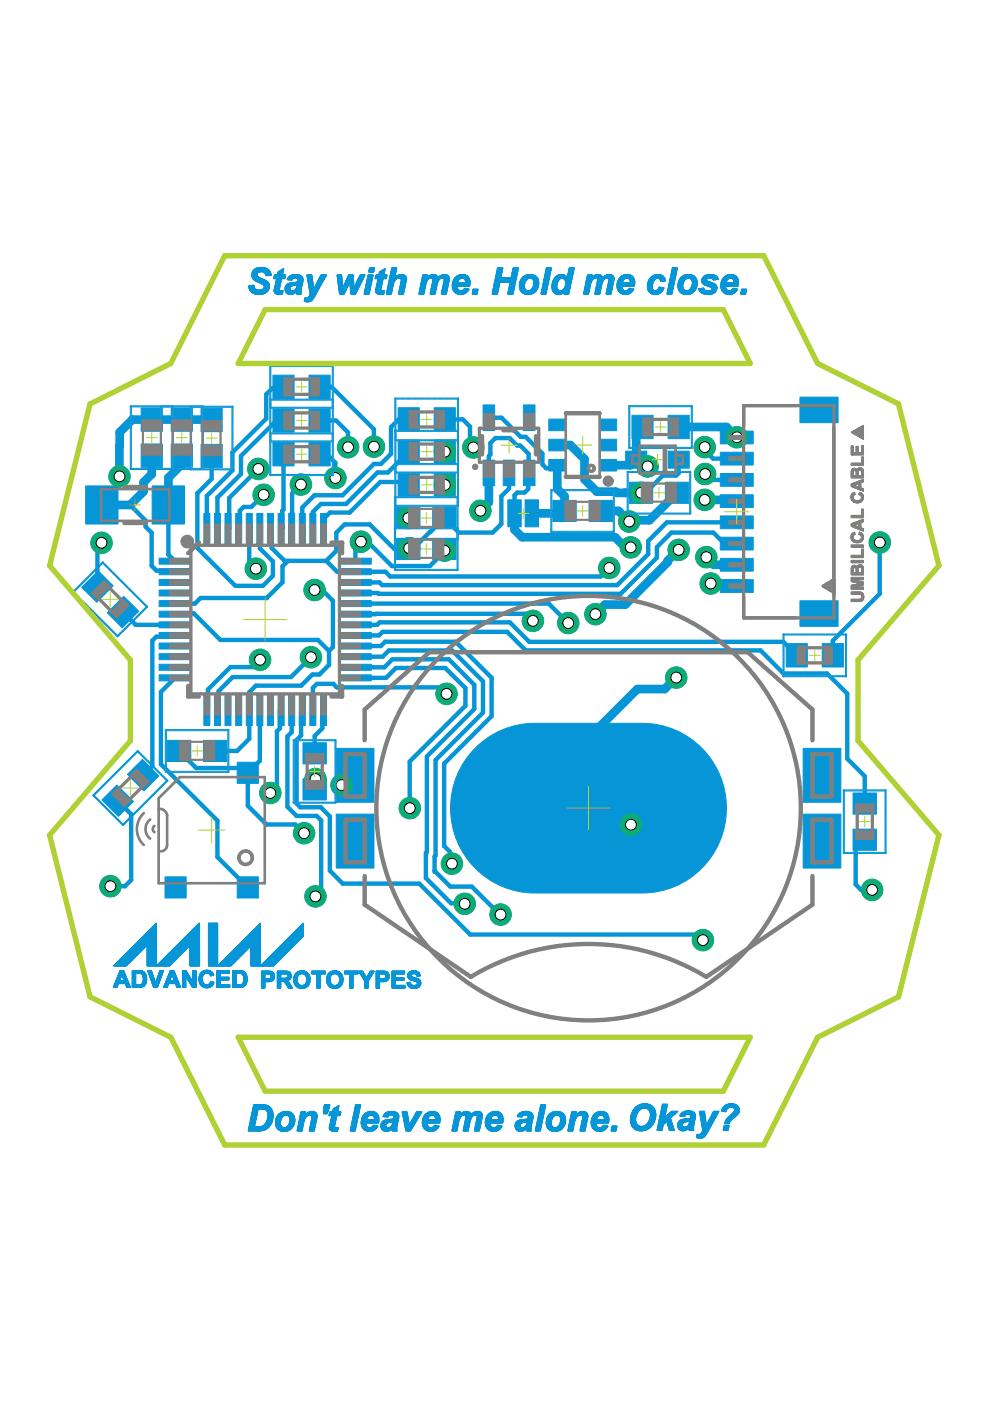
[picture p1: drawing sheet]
<svg xmlns="http://www.w3.org/2000/svg" width="210mm" height="297mm" viewBox="0 0 210 297" stroke-linecap="round" stroke-linejoin="round" font-family="sans-serif">
<g fill="#0696d7" stroke="#0696d7" stroke-width=".21">
<path d="M24.1 204.8h2.7z"/>
<path d="M31.2 204.8h4.8z"/>
<path d="M40.3 204.8h2z"/>
<path d="M44.2 204.8h4.8z"/>
<path d="M53.2 204.8h4.8z"/>
<path d="M24.1 204.7l2.7 .1z"/>
<path d="M31.2 204.7l1.9 .1z"/>
<path d="M33.2 204.7l2.8 .1z"/>
<path d="M40.3 204.7l2 .1z"/>
<path d="M44.2 204.7l1.9 .1z"/>
<path d="M46.2 204.7l2.8 .1z"/>
<path d="M53.2 204.7l2 .1z"/>
<path d="M55.2 204.7l2.9 .1z"/>
<path d="M24.1 204.7h2.7z"/>
<path d="M31.2 204.7h1.9z"/>
<path d="M33.2 204.7h2.8z"/>
<path d="M40.3 204.7h2z"/>
<path d="M44.2 204.7h1.9z"/>
<path d="M46.2 204.7h2.8z"/>
<path d="M53.2 204.7h2z"/>
<path d="M55.3 204.7h2.8z"/>
<path d="M24.2 204.7h2.7z"/>
<path d="M31.2 204.7h2z"/>
<path d="M33.3 204.7h2.8z"/>
<path d="M46.2 204.7h2.9z"/>
<path d="M24.2 204.6l2.7 .1z"/>
<path d="M31.2 204.6l2 .1z"/>
<path d="M33.3 204.6l2.8 .1z"/>
<path d="M40.3 204.6l2 .1z"/>
<path d="M44.2 204.6l1.9 .1z"/>
<path d="M46.2 204.6l2.9 .1z"/>
<path d="M53.2 204.6l2 .1z"/>
<path d="M55.3 204.6l2.9 .1z"/>
<path d="M31.2 204.6l1.9 .1z"/>
<path d="M33.3 204.6l2.9 .1z"/>
<path d="M46.3 204.6l2.8 .1z"/>
<path d="M55.4 204.6l2.8 .1z"/>
<path d="M24.3 204.6h2.7z"/>
<path d="M31.2 204.6h2z"/>
<path d="M33.3 204.6h2.9z"/>
<path d="M40.3 204.6h2z"/>
<path d="M44.2 204.6h1.9z"/>
<path d="M46.3 204.6h2.8z"/>
<path d="M53.2 204.6h2z"/>
<path d="M55.4 204.6h2.8z"/>
<path d="M33.4 204.6h2.8z"/>
<path d="M46.4 204.6h2.8z"/>
<path d="M55.4 204.6h2.9z"/>
<path d="M24.3 204.5l2.7 .1z"/>
<path d="M31.2 204.5l1.9 .1z"/>
<path d="M33.4 204.5l2.8 .1z"/>
<path d="M40.3 204.5l2 .1z"/>
<path d="M44.2 204.5l1.9 .1z"/>
<path d="M46.4 204.5l2.8 .1z"/>
<path d="M53.2 204.5l2 .1z"/>
<path d="M55.5 204.5l2.8 .1z"/>
<path d="M24.4 204.5h2.7z"/>
<path d="M31.2 204.5h2z"/>
<path d="M33.4 204.5h2.9z"/>
<path d="M40.3 204.5h2z"/>
<path d="M44.2 204.5h1.9z"/>
<path d="M46.4 204.5h2.9z"/>
<path d="M53.2 204.5h2z"/>
<path d="M55.5 204.5h2.8z"/>
<path d="M24.4 204.4l2.7 .1z"/>
<path d="M31.2 204.4l1.9 .1z"/>
<path d="M33.5 204.4l2.8 .1z"/>
<path d="M40.3 204.4l2 .1z"/>
<path d="M44.2 204.4l1.9 .1z"/>
<path d="M46.4 204.4l2.9 .1z"/>
<path d="M53.2 204.4l2 .1z"/>
<path d="M55.5 204.4l2.9 .1z"/>
<path d="M31.2 204.4l2 .1z"/>
<path d="M46.5 204.4l2.8 .1z"/>
<path d="M55.6 204.4l2.8 .1z"/>
<path d="M24.4 204.4h2.8z"/>
<path d="M31.2 204.4h2z"/>
<path d="M33.5 204.4h2.9z"/>
<path d="M40.3 204.4h2z"/>
<path d="M44.2 204.4h1.9z"/>
<path d="M46.5 204.4h2.8z"/>
<path d="M53.2 204.4h2z"/>
<path d="M55.6 204.4h2.8z"/>
<path d="M24.5 204.4h2.7z"/>
<path d="M46.5 204.4h2.9z"/>
<path d="M55.6 204.4h2.9z"/>
<path d="M24.5 204.3l2.7 .1z"/>
<path d="M31.2 204.3l2 .1z"/>
<path d="M33.6 204.3l2.8 .1z"/>
<path d="M40.3 204.3l2 .1z"/>
<path d="M44.2 204.3l1.9 .1z"/>
<path d="M46.6 204.3l2.8 .1z"/>
<path d="M53.2 204.3l2 .1z"/>
<path d="M55.6 204.3l2.9 .1z"/>
<path d="M24.5 204.3h2.7z"/>
<path d="M31.2 204.3h2z"/>
<path d="M33.6 204.3h2.8z"/>
<path d="M40.3 204.3h2z"/>
<path d="M44.2 204.3h1.9z"/>
<path d="M46.6 204.3h2.8z"/>
<path d="M53.2 204.3h2z"/>
<path d="M55.7 204.3h2.8z"/>
<path d="M24.6 204.3h2.7z"/>
<path d="M33.7 204.3h2.8z"/>
<path d="M46.6 204.3h2.9z"/>
<path d="M24.6 204.2l2.7 .1z"/>
<path d="M31.2 204.2l2 .1z"/>
<path d="M33.7 204.2l2.8 .1z"/>
<path d="M40.3 204.2l2 .1z"/>
<path d="M44.2 204.2l1.9 .1z"/>
<path d="M46.7 204.2l2.8 .1z"/>
<path d="M53.2 204.2l2 .1z"/>
<path d="M55.8 204.2l2.8 .1z"/>
<path d="M24.6 204.2h2.7z"/>
<path d="M31.2 204.2h2z"/>
<path d="M33.7 204.2h2.9z"/>
<path d="M40.3 204.2h2z"/>
<path d="M44.2 204.2h1.9z"/>
<path d="M46.7 204.2h2.8z"/>
<path d="M53.2 204.2h2z"/>
<path d="M55.8 204.2h2.8z"/>
<path d="M24.7 204.2h2.7z"/>
<path d="M46.7 204.2h2.9z"/>
<path d="M55.8 204.2h2.9z"/>
<path d="M24.7 204.1l2.7 .1z"/>
<path d="M31.2 204.1l2 .1z"/>
<path d="M33.8 204.1l2.8 .1z"/>
<path d="M40.3 204.1l2 .1z"/>
<path d="M44.2 204.1l1.9 .1z"/>
<path d="M46.8 204.1l2.8 .1z"/>
<path d="M53.2 204.1l2 .1z"/>
<path d="M55.8 204.1l2.9 .1z"/>
<path d="M55.9 204.1l2.8 .1z"/>
<path d="M24.8 204.1h2.7z"/>
<path d="M31.2 204.1h2z"/>
<path d="M33.8 204.1h2.9z"/>
<path d="M40.3 204.1h2z"/>
<path d="M44.2 204.1h1.9z"/>
<path d="M46.8 204.1h2.9z"/>
<path d="M53.2 204.1h2z"/>
<path d="M55.9 204.1h2.8z"/>
<path d="M24.8 204l2.7 .1z"/>
<path d="M31.2 204l2 .1z"/>
<path d="M33.9 204l2.8 .1z"/>
<path d="M40.3 204l2 .1z"/>
<path d="M44.2 204l1.9 .1z"/>
<path d="M46.9 204l2.8 .1z"/>
<path d="M53.2 204l2 .1z"/>
<path d="M55.9 204l2.9 .1z"/>
<path d="M56 204l2.8 .1z"/>
<path d="M24.8 204h2.8z"/>
<path d="M31.2 204h2z"/>
<path d="M33.9 204h2.9z"/>
<path d="M40.3 204h2z"/>
<path d="M44.2 204h1.9z"/>
<path d="M46.9 204h2.8z"/>
<path d="M53.2 204h2z"/>
<path d="M56 204h2.8z"/>
<path d="M24.9 204h2.7z"/>
<path d="M34 204h2.8z"/>
<path d="M46.9 204h2.9z"/>
<path d="M56 204h2.9z"/>
<path d="M24.9 203.9l2.7 .1z"/>
<path d="M31.2 203.9l2 .1z"/>
<path d="M34 203.9l2.8 .1z"/>
<path d="M40.3 203.9l2 .1z"/>
<path d="M44.2 203.9l1.9 .1z"/>
<path d="M47 203.9l2.8 .1z"/>
<path d="M53.2 203.9l2 .1z"/>
<path d="M56.1 203.9l2.8 .1z"/>
<path d="M25 203.9h2.7z"/>
<path d="M31.2 203.9h2z"/>
<path d="M34 203.9h2.9z"/>
<path d="M40.3 203.9h2z"/>
<path d="M44.2 203.9h1.9z"/>
<path d="M47 203.9h2.8z"/>
<path d="M53.2 203.9h2z"/>
<path d="M56.1 203.9h2.8z"/>
<path d="M34.1 203.9h2.8z"/>
<path d="M47 203.9h2.9z"/>
<path d="M25 203.8l2.7 .1z"/>
<path d="M31.2 203.8l2 .1z"/>
<path d="M34.1 203.8l2.8 .1z"/>
<path d="M40.3 203.8l2 .1z"/>
<path d="M44.2 203.8l1.9 .1z"/>
<path d="M47.1 203.8l2.8 .1z"/>
<path d="M53.2 203.8l2 .1z"/>
<path d="M56.2 203.8l2.8 .1z"/>
<path d="M25 203.8h2.7z"/>
<path d="M31.2 203.8h2z"/>
<path d="M34.1 203.8h2.9z"/>
<path d="M40.3 203.8h2z"/>
<path d="M44.2 203.8h1.9z"/>
<path d="M47.1 203.8h2.8z"/>
<path d="M53.2 203.8h2z"/>
<path d="M56.2 203.8h2.8z"/>
<path d="M25.1 203.8h2.7z"/>
<path d="M34.2 203.8h2.8z"/>
<path d="M47.1 203.8h2.9z"/>
<path d="M56.2 203.8h2.9z"/>
<path d="M25.1 203.7l2.7 .1z"/>
<path d="M31.2 203.7l2 .1z"/>
<path d="M34.2 203.7l2.8 .1z"/>
<path d="M40.3 203.7l2 .1z"/>
<path d="M44.2 203.7l1.9 .1z"/>
<path d="M47.2 203.7l2.8 .1z"/>
<path d="M53.2 203.7l2 .1z"/>
<path d="M56.2 203.7l2.9 .1z"/>
<path d="M25.1 203.7l2.8 .1z"/>
<path d="M34.2 203.7l2.9 .1z"/>
<path d="M56.3 203.7l2.8 .1z"/>
<path d="M25.2 203.7h2.7z"/>
<path d="M31.2 203.7h2z"/>
<path d="M34.2 203.7h2.9z"/>
<path d="M40.3 203.7h2z"/>
<path d="M44.2 203.7h1.9z"/>
<path d="M47.2 203.7h2.9z"/>
<path d="M53.2 203.7h2z"/>
<path d="M56.3 203.7h2.8z"/>
<path d="M25.2 203.6l2.7 .1z"/>
<path d="M31.2 203.6l2 .1z"/>
<path d="M34.3 203.6l2.8 .1z"/>
<path d="M40.3 203.6l2 .1z"/>
<path d="M44.2 203.6l1.9 .1z"/>
<path d="M47.3 203.6l2.8 .1z"/>
<path d="M53.2 203.6l2 .1z"/>
<path d="M56.3 203.6l2.9 .1z"/>
<path d="M25.2 203.6h2.7z"/>
<path d="M31.2 203.6h2z"/>
<path d="M34.3 203.6h2.8z"/>
<path d="M40.3 203.6h2z"/>
<path d="M44.2 203.6h1.9z"/>
<path d="M47.3 203.6h2.8z"/>
<path d="M53.2 203.6h2z"/>
<path d="M56.4 203.6h2.8z"/>
<path d="M25.3 203.6h2.7z"/>
<path d="M34.4 203.6h2.8z"/>
<path d="M47.3 203.6h2.9z"/>
<path d="M25.3 203.5l2.7 .1z"/>
<path d="M31.2 203.5l2 .1z"/>
<path d="M34.4 203.5l2.8 .1z"/>
<path d="M40.3 203.5l2 .1z"/>
<path d="M44.2 203.5l1.9 .1z"/>
<path d="M47.3 203.5l2.9 .1z"/>
<path d="M53.2 203.5l2 .1z"/>
<path d="M56.4 203.5l2.9 .1z"/>
<path d="M34.4 203.5l2.9 .1z"/>
<path d="M47.4 203.5l2.8 .1z"/>
<path d="M56.5 203.5l2.8 .1z"/>
<path d="M25.4 203.5h2.7z"/>
<path d="M31.2 203.5h2z"/>
<path d="M34.4 203.5h2.9z"/>
<path d="M40.3 203.5h2z"/>
<path d="M44.2 203.5h1.9z"/>
<path d="M47.4 203.5h2.8z"/>
<path d="M53.2 203.5h2z"/>
<path d="M56.5 203.5h2.8z"/>
<path d="M34.5 203.5h2.8z"/>
<path d="M47.5 203.5h2.8z"/>
<path d="M56.5 203.5h2.9z"/>
<path d="M25.4 203.4l2.7 .1z"/>
<path d="M31.2 203.4l2 .1z"/>
<path d="M34.5 203.4l2.8 .1z"/>
<path d="M40.3 203.4l2 .1z"/>
<path d="M44.2 203.4l1.9 .1z"/>
<path d="M47.5 203.4l2.8 .1z"/>
<path d="M53.2 203.4l2 .1z"/>
<path d="M56.6 203.4l2.8 .1z"/>
<path d="M25.4 203.4h2.8z"/>
<path d="M31.2 203.4h2z"/>
<path d="M34.5 203.4h2.9z"/>
<path d="M40.3 203.4h2z"/>
<path d="M44.2 203.4h1.9z"/>
<path d="M47.5 203.4h2.9z"/>
<path d="M53.2 203.4h2z"/>
<path d="M56.6 203.4h2.8z"/>
<path d="M25.5 203.3l2.7 .1z"/>
<path d="M31.2 203.3l2 .1z"/>
<path d="M34.6 203.3l2.8 .1z"/>
<path d="M40.3 203.3l2 .1z"/>
<path d="M44.2 203.3l1.9 .1z"/>
<path d="M47.5 203.3l2.9 .1z"/>
<path d="M53.2 203.3l2 .1z"/>
<path d="M56.6 203.3l2.9 .1z"/>
<path d="M47.6 203.3l2.8 .1z"/>
<path d="M56.7 203.3l2.8 .1z"/>
<path d="M25.5 203.3h2.8z"/>
<path d="M31.2 203.3h2z"/>
<path d="M34.6 203.3h2.9z"/>
<path d="M40.3 203.3h2z"/>
<path d="M44.2 203.3h1.9z"/>
<path d="M47.6 203.3h2.8z"/>
<path d="M53.2 203.3h2z"/>
<path d="M56.7 203.3h2.8z"/>
<path d="M25.6 203.3h2.7z"/>
<path d="M47.6 203.3h2.9z"/>
<path d="M56.7 203.3h2.9z"/>
<path d="M25.6 203.2l2.7 .1z"/>
<path d="M31.2 203.2l2 .1z"/>
<path d="M34.7 203.2l2.8 .1z"/>
<path d="M40.3 203.2l2 .1z"/>
<path d="M44.2 203.2l1.9 .1z"/>
<path d="M47.7 203.2l2.8 .1z"/>
<path d="M53.2 203.2l2 .1z"/>
<path d="M56.7 203.2l2.9 .1z"/>
<path d="M25.6 203.2h2.7z"/>
<path d="M31.2 203.2h2z"/>
<path d="M34.7 203.2h2.8z"/>
<path d="M40.3 203.2h2z"/>
<path d="M44.2 203.2h1.9z"/>
<path d="M47.7 203.2h2.8z"/>
<path d="M53.2 203.2h2z"/>
<path d="M56.8 203.2h2.8z"/>
<path d="M25.7 203.2h2.7z"/>
<path d="M34.8 203.2h2.8z"/>
<path d="M47.7 203.2h2.9z"/>
<path d="M25.7 203.1l2.7 .1z"/>
<path d="M31.2 203.1l2 .1z"/>
<path d="M34.8 203.1l2.8 .1z"/>
<path d="M40.3 203.1l2 .1z"/>
<path d="M44.2 203.1l1.9 .1z"/>
<path d="M47.8 203.1l2.8 .1z"/>
<path d="M53.2 203.1l2 .1z"/>
<path d="M56.9 203.1l2.8 .1z"/>
<path d="M25.7 203.1h2.7z"/>
<path d="M31.2 203.1h2z"/>
<path d="M34.8 203.1h2.9z"/>
<path d="M40.3 203.1h2z"/>
<path d="M44.2 203.1h1.9z"/>
<path d="M47.8 203.1h2.8z"/>
<path d="M53.2 203.1h2z"/>
<path d="M56.9 203.1h2.8z"/>
<path d="M25.8 203.1h2.7z"/>
<path d="M47.8 203.1h2.9z"/>
<path d="M56.9 203.1h2.9z"/>
<path d="M25.8 203l2.7 .1z"/>
<path d="M31.2 203l2 .1z"/>
<path d="M34.9 203l2.8 .1z"/>
<path d="M40.3 203l2 .1z"/>
<path d="M44.2 203l1.9 .1z"/>
<path d="M47.9 203l2.8 .1z"/>
<path d="M53.2 203l2 .1z"/>
<path d="M56.9 203l2.9 .1z"/>
<path d="M57 203l2.8 .1z"/>
<path d="M25.9 203h2.7z"/>
<path d="M31.2 203h2z"/>
<path d="M34.9 203h2.9z"/>
<path d="M40.3 203h2z"/>
<path d="M44.2 203h1.9z"/>
<path d="M47.9 203h2.9z"/>
<path d="M53.2 203h2z"/>
<path d="M57 203h2.8z"/>
<path d="M25.9 202.9l2.7 .1z"/>
<path d="M31.2 202.9l2 .1z"/>
<path d="M35 202.9l2.8 .1z"/>
<path d="M40.3 202.9l2 .1z"/>
<path d="M44.2 202.9l1.9 .1z"/>
<path d="M47.9 202.9l2.9 .1z"/>
<path d="M53.2 202.9l2 .1z"/>
<path d="M57 202.9l2.9 .1z"/>
<path d="M48 202.9l2.8 .1z"/>
<path d="M57.1 202.9l2.8 .1z"/>
<path d="M26 202.9h2.7z"/>
<path d="M31.2 202.9h2z"/>
<path d="M35 202.9h2.9z"/>
<path d="M40.3 202.9h2z"/>
<path d="M44.2 202.9h1.9z"/>
<path d="M48 202.9h2.8z"/>
<path d="M53.2 202.9h2z"/>
<path d="M57.1 202.9h2.8z"/>
<path d="M35.1 202.9h2.8z"/>
<path d="M48 202.9h2.9z"/>
<path d="M57.1 202.9h2.9z"/>
<path d="M26 202.8l2.7 .1z"/>
<path d="M31.2 202.8l2 .1z"/>
<path d="M35.1 202.8l2.8 .1z"/>
<path d="M40.3 202.8l2 .1z"/>
<path d="M44.2 202.8l1.9 .1z"/>
<path d="M48.1 202.8l2.8 .1z"/>
<path d="M53.2 202.8l2 .1z"/>
<path d="M57.1 202.8l2.9 .1z"/>
<path d="M26.1 202.8h2.7z"/>
<path d="M31.2 202.8h2z"/>
<path d="M35.1 202.8h2.9z"/>
<path d="M40.3 202.8h2z"/>
<path d="M44.2 202.8h1.9z"/>
<path d="M48.1 202.8h2.8z"/>
<path d="M53.2 202.8h2z"/>
<path d="M57.2 202.8h2.8z"/>
<path d="M35.2 202.8h2.8z"/>
<path d="M48.1 202.8h2.9z"/>
<path d="M26.1 202.7l2.7 .1z"/>
<path d="M31.2 202.7l2 .1z"/>
<path d="M35.2 202.7l2.8 .1z"/>
<path d="M40.3 202.7l2 .1z"/>
<path d="M44.2 202.7l1.9 .1z"/>
<path d="M48.2 202.7l2.8 .1z"/>
<path d="M53.2 202.7l2 .1z"/>
<path d="M57.3 202.7l2.8 .1z"/>
<path d="M26.1 202.7h2.8z"/>
<path d="M31.2 202.7h2z"/>
<path d="M35.2 202.7h2.9z"/>
<path d="M40.3 202.7h2z"/>
<path d="M44.2 202.7h1.9z"/>
<path d="M48.2 202.7h2.8z"/>
<path d="M53.2 202.7h2z"/>
<path d="M57.3 202.7h2.8z"/>
<path d="M26.2 202.7h2.7z"/>
<path d="M35.3 202.7h2.8z"/>
<path d="M48.2 202.7h2.9z"/>
<path d="M57.3 202.7h2.9z"/>
<path d="M26.2 202.6l2.7 .1z"/>
<path d="M31.2 202.6l2 .1z"/>
<path d="M35.3 202.6l2.8 .1z"/>
<path d="M40.3 202.6l2 .1z"/>
<path d="M44.2 202.6l1.9 .1z"/>
<path d="M48.3 202.6l2.8 .1z"/>
<path d="M53.2 202.6l2 .1z"/>
<path d="M57.3 202.6l2.9 .1z"/>
<path d="M26.2 202.6h2.8z"/>
<path d="M31.2 202.6h2z"/>
<path d="M35.3 202.6h2.9z"/>
<path d="M40.3 202.6h2z"/>
<path d="M44.2 202.6h1.9z"/>
<path d="M48.3 202.6h2.8z"/>
<path d="M53.2 202.6h2z"/>
<path d="M57.4 202.6h2.8z"/>
<path d="M26.3 202.6h2.7z"/>
<path d="M48.3 202.6h2.9z"/>
<path d="M26.3 202.5l2.7 .1z"/>
<path d="M31.2 202.5l2 .1z"/>
<path d="M35.4 202.5l2.8 .1z"/>
<path d="M40.3 202.5l2 .1z"/>
<path d="M44.2 202.5l1.9 .1z"/>
<path d="M48.4 202.5l2.8 .1z"/>
<path d="M53.2 202.5l2 .1z"/>
<path d="M57.4 202.5l2.9 .1z"/>
<path d="M26.3 202.5h2.7z"/>
<path d="M31.2 202.5h2z"/>
<path d="M35.4 202.5h2.8z"/>
<path d="M40.3 202.5h2z"/>
<path d="M44.2 202.5h1.9z"/>
<path d="M48.4 202.5h2.8z"/>
<path d="M53.2 202.5h2z"/>
<path d="M57.5 202.5h2.8z"/>
<path d="M26.4 202.5h2.7z"/>
<path d="M35.5 202.5h2.8z"/>
<path d="M48.4 202.5h2.9z"/>
<path d="M26.4 202.4l2.7 .1z"/>
<path d="M31.2 202.4l2 .1z"/>
<path d="M35.5 202.4l2.8 .1z"/>
<path d="M40.3 202.4l2 .1z"/>
<path d="M44.2 202.4l1.9 .1z"/>
<path d="M48.5 202.4l2.8 .1z"/>
<path d="M53.2 202.4l2 .1z"/>
<path d="M57.5 202.4l2.9 .1z"/>
<path d="M35.5 202.4l2.9 .1z"/>
<path d="M57.6 202.4l2.8 .1z"/>
<path d="M26.5 202.4h2.7z"/>
<path d="M31.2 202.4h2z"/>
<path d="M35.5 202.4h2.9z"/>
<path d="M40.3 202.4h2z"/>
<path d="M44.2 202.4h1.9z"/>
<path d="M48.5 202.4h2.9z"/>
<path d="M53.2 202.4h2z"/>
<path d="M57.6 202.4h2.8z"/>
<path d="M35.6 202.4h2.8z"/>
<path d="M48.6 202.4h2.8z"/>
<path d="M57.6 202.4h2.9z"/>
<path d="M26.5 202.3l2.7 .1z"/>
<path d="M31.2 202.3l2 .1z"/>
<path d="M35.6 202.3l2.8 .1z"/>
<path d="M40.3 202.3l2 .1z"/>
<path d="M44.2 202.3l1.9 .1z"/>
<path d="M48.6 202.3l2.8 .1z"/>
<path d="M53.2 202.3l2 .1z"/>
<path d="M57.7 202.3l2.8 .1z"/>
<path d="M26.5 202.3h2.8z"/>
<path d="M31.2 202.3h2z"/>
<path d="M35.6 202.3h2.9z"/>
<path d="M40.3 202.3h2z"/>
<path d="M44.2 202.3h1.9z"/>
<path d="M48.6 202.3h2.9z"/>
<path d="M53.2 202.3h2z"/>
<path d="M57.7 202.3h2.8z"/>
<path d="M26.6 202.2l2.7 .1z"/>
<path d="M31.2 202.2l2 .1z"/>
<path d="M35.7 202.2l2.8 .1z"/>
<path d="M40.3 202.2l2 .1z"/>
<path d="M44.2 202.2l1.9 .1z"/>
<path d="M48.6 202.2l2.9 .1z"/>
<path d="M53.2 202.2l2 .1z"/>
<path d="M57.7 202.2l2.9 .1z"/>
<path d="M48.7 202.2l2.8 .1z"/>
<path d="M57.8 202.2l2.8 .1z"/>
<path d="M26.6 202.2h2.8z"/>
<path d="M31.2 202.2h2z"/>
<path d="M35.7 202.2h2.9z"/>
<path d="M40.3 202.2h2z"/>
<path d="M44.2 202.2h1.9z"/>
<path d="M48.7 202.2h2.8z"/>
<path d="M53.2 202.2h2z"/>
<path d="M57.8 202.2h2.8z"/>
<path d="M26.7 202.2h2.7z"/>
<path d="M35.8 202.2h2.8z"/>
<path d="M48.7 202.2h2.9z"/>
<path d="M57.8 202.2h2.9z"/>
<path d="M26.7 202.1l2.7 .1z"/>
<path d="M31.2 202.1l2 .1z"/>
<path d="M35.8 202.1l2.8 .1z"/>
<path d="M40.3 202.1l2 .1z"/>
<path d="M44.2 202.1l1.9 .1z"/>
<path d="M48.8 202.1l2.8 .1z"/>
<path d="M53.2 202.1l2 .1z"/>
<path d="M57.8 202.1l2.9 .1z"/>
<path d="M26.7 202.1h2.7z"/>
<path d="M31.2 202.1h2z"/>
<path d="M35.8 202.1h2.9z"/>
<path d="M40.3 202.1h2z"/>
<path d="M44.2 202.1h1.9z"/>
<path d="M48.8 202.1h2.8z"/>
<path d="M53.2 202.1h2z"/>
<path d="M57.9 202.1h2.8z"/>
<path d="M26.8 202.1h2.7z"/>
<path d="M35.9 202.1h2.8z"/>
<path d="M48.8 202.1h2.9z"/>
<path d="M26.8 202l2.7 .1z"/>
<path d="M31.2 202l2 .1z"/>
<path d="M35.9 202l2.8 .1z"/>
<path d="M40.3 202l2 .1z"/>
<path d="M44.2 202l1.9 .1z"/>
<path d="M48.9 202l2.8 .1z"/>
<path d="M53.2 202l2 .1z"/>
<path d="M58 202l2.8 .1z"/>
<path d="M26.8 202h2.7z"/>
<path d="M31.2 202h2z"/>
<path d="M35.9 202h2.9z"/>
<path d="M40.3 202h2z"/>
<path d="M44.2 202h1.9z"/>
<path d="M48.9 202h2.8z"/>
<path d="M53.2 202h2z"/>
<path d="M58 202h2.8z"/>
<path d="M26.9 202h2.7z"/>
<path d="M48.9 202h2.9z"/>
<path d="M58 202h2.9z"/>
<path d="M36 202h2.8z"/>
<path d="M49 202h2.8z"/>
<path d="M26.9 201.9l2.7 .1z"/>
<path d="M31.2 201.9l2 .1z"/>
<path d="M36 201.9l2.8 .1z"/>
<path d="M40.3 201.9l2 .1z"/>
<path d="M44.2 201.9l1.9 .1z"/>
<path d="M49 201.9l2.8 .1z"/>
<path d="M53.2 201.9l2 .1z"/>
<path d="M58.1 201.9l2.8 .1z"/>
<path d="M27 201.9h2.7z"/>
<path d="M31.2 201.9h2z"/>
<path d="M36 201.9h2.9z"/>
<path d="M40.3 201.9h2z"/>
<path d="M44.2 201.9h1.9z"/>
<path d="M49 201.9h2.9z"/>
<path d="M53.2 201.9h2z"/>
<path d="M58.1 201.9h2.8z"/>
<path d="M27 201.8l2.7 .1z"/>
<path d="M31.2 201.8l2 .1z"/>
<path d="M36.1 201.8l2.8 .1z"/>
<path d="M40.3 201.8l2 .1z"/>
<path d="M44.2 201.8l1.9 .1z"/>
<path d="M49 201.8l2.9 .1z"/>
<path d="M53.2 201.8l2 .1z"/>
<path d="M58.1 201.8l2.9 .1z"/>
<path d="M49.1 201.8l2.8 .1z"/>
<path d="M58.2 201.8l2.8 .1z"/>
<path d="M27.1 201.8h2.7z"/>
<path d="M31.2 201.8h2z"/>
<path d="M36.1 201.8h2.9z"/>
<path d="M40.3 201.8h2z"/>
<path d="M44.2 201.8h1.9z"/>
<path d="M49.1 201.8h2.8z"/>
<path d="M53.2 201.8h2z"/>
<path d="M58.2 201.8h2.8z"/>
<path d="M36.2 201.8h2.8z"/>
<path d="M49.1 201.8h2.9z"/>
<path d="M58.2 201.8h2.9z"/>
<path d="M27.1 201.7l2.7 .1z"/>
<path d="M31.2 201.7l2 .1z"/>
<path d="M36.2 201.7l2.8 .1z"/>
<path d="M40.3 201.7l2 .1z"/>
<path d="M44.2 201.7l1.9 .1z"/>
<path d="M49.2 201.7l2.8 .1z"/>
<path d="M53.2 201.7l2 .1z"/>
<path d="M58.3 201.7l2.8 .1z"/>
<path d="M27.2 201.7h2.7z"/>
<path d="M31.2 201.7h2z"/>
<path d="M36.2 201.7h2.9z"/>
<path d="M40.3 201.7h2z"/>
<path d="M44.2 201.7h1.9z"/>
<path d="M49.2 201.7h2.8z"/>
<path d="M53.2 201.7h2z"/>
<path d="M58.3 201.7h2.8z"/>
<path d="M36.3 201.7h2.8z"/>
<path d="M49.2 201.7h2.9z"/>
<path d="M58.3 201.7h2.9z"/>
<path d="M27.2 201.6l2.7 .1z"/>
<path d="M31.2 201.6l2 .1z"/>
<path d="M36.3 201.6l2.8 .1z"/>
<path d="M40.3 201.6l2 .1z"/>
<path d="M44.2 201.6l1.9 .1z"/>
<path d="M49.3 201.6l2.8 .1z"/>
<path d="M53.2 201.6l2 .1z"/>
<path d="M58.4 201.6l2.8 .1z"/>
<path d="M27.2 201.6h2.8z"/>
<path d="M31.2 201.6h2z"/>
<path d="M36.3 201.6h2.9z"/>
<path d="M40.3 201.6h2z"/>
<path d="M44.2 201.6h1.9z"/>
<path d="M49.3 201.6h2.8z"/>
<path d="M53.2 201.6h2z"/>
<path d="M58.4 201.6h2.8z"/>
<path d="M27.3 201.6h2.7z"/>
<path d="M36.4 201.6h2.8z"/>
<path d="M49.3 201.6h2.9z"/>
<path d="M58.4 201.6h2.9z"/>
<path d="M27.3 201.5l2.7 .1z"/>
<path d="M31.2 201.5l2 .1z"/>
<path d="M36.4 201.5l2.8 .1z"/>
<path d="M40.3 201.5l2 .1z"/>
<path d="M44.2 201.5l1.9 .1z"/>
<path d="M49.4 201.5l2.8 .1z"/>
<path d="M53.2 201.5l2 .1z"/>
<path d="M58.4 201.5l2.9 .1z"/>
<path d="M27.3 201.5h2.8z"/>
<path d="M31.2 201.5h2z"/>
<path d="M36.4 201.5h2.9z"/>
<path d="M40.3 201.5h2z"/>
<path d="M44.2 201.5h1.9z"/>
<path d="M49.4 201.5h2.8z"/>
<path d="M53.2 201.5h2z"/>
<path d="M58.5 201.5h2.8z"/>
<path d="M27.4 201.5h2.7z"/>
<path d="M49.4 201.5h2.9z"/>
<path d="M27.4 201.4l2.7 .1z"/>
<path d="M31.2 201.4l2 .1z"/>
<path d="M36.5 201.4l2.8 .1z"/>
<path d="M40.3 201.4l2 .1z"/>
<path d="M44.2 201.4l1.9 .1z"/>
<path d="M49.5 201.4l2.8 .1z"/>
<path d="M53.2 201.4l2 .1z"/>
<path d="M58.5 201.4l2.9 .1z"/>
<path d="M27.4 201.4h2.7z"/>
<path d="M31.2 201.4h2z"/>
<path d="M36.5 201.4h2.8z"/>
<path d="M40.3 201.4h2z"/>
<path d="M44.2 201.4h1.9z"/>
<path d="M49.5 201.4h2.8z"/>
<path d="M53.2 201.4h2z"/>
<path d="M58.6 201.4h2.8z"/>
<path d="M27.5 201.4h2.7z"/>
<path d="M36.6 201.4h2.8z"/>
<path d="M49.5 201.4h2.9z"/>
<path d="M27.5 201.3l2.7 .1z"/>
<path d="M31.2 201.3l2 .1z"/>
<path d="M36.6 201.3l2.8 .1z"/>
<path d="M40.3 201.3l2 .1z"/>
<path d="M44.2 201.3l1.9 .1z"/>
<path d="M49.6 201.3l2.8 .1z"/>
<path d="M53.2 201.3l2 .1z"/>
<path d="M58.6 201.3l2.9 .1z"/>
<path d="M36.6 201.3l2.9 .1z"/>
<path d="M58.7 201.3l2.8 .1z"/>
<path d="M27.6 201.3h2.7z"/>
<path d="M31.2 201.3h2z"/>
<path d="M36.6 201.3h2.9z"/>
<path d="M40.3 201.3h2z"/>
<path d="M44.2 201.3h1.9z"/>
<path d="M49.6 201.3h2.9z"/>
<path d="M53.2 201.3h2z"/>
<path d="M58.7 201.3h2.8z"/>
<path d="M36.7 201.3h2.8z"/>
<path d="M49.7 201.3h2.8z"/>
<path d="M58.7 201.3h2.9z"/>
<path d="M27.6 201.2l2.7 .1z"/>
<path d="M31.2 201.2l2 .1z"/>
<path d="M36.7 201.2l2.8 .1z"/>
<path d="M40.3 201.2l2 .1z"/>
<path d="M44.2 201.2l1.9 .1z"/>
<path d="M49.7 201.2l2.8 .1z"/>
<path d="M53.2 201.2l2 .1z"/>
<path d="M58.8 201.2l2.8 .1z"/>
<path d="M27.6 201.2h2.8z"/>
<path d="M31.2 201.2h2z"/>
<path d="M36.7 201.2h2.9z"/>
<path d="M40.3 201.2h2z"/>
<path d="M44.2 201.2h1.9z"/>
<path d="M49.7 201.2h2.9z"/>
<path d="M53.2 201.2h2z"/>
<path d="M58.8 201.2h2.8z"/>
<path d="M27.7 201.1l2.7 .1z"/>
<path d="M31.2 201.1l2 .1z"/>
<path d="M36.8 201.1l2.8 .1z"/>
<path d="M40.3 201.1l2 .1z"/>
<path d="M44.2 201.1l1.9 .1z"/>
<path d="M49.7 201.1l2.9 .1z"/>
<path d="M53.2 201.1l2 .1z"/>
<path d="M58.8 201.1l2.9 .1z"/>
<path d="M49.8 201.1l2.8 .1z"/>
<path d="M58.9 201.1l2.8 .1z"/>
<path d="M27.7 201.1h2.8z"/>
<path d="M31.2 201.1h2z"/>
<path d="M36.8 201.1h2.9z"/>
<path d="M40.3 201.1h2z"/>
<path d="M44.2 201.1h1.9z"/>
<path d="M49.8 201.1h2.8z"/>
<path d="M53.2 201.1h2z"/>
<path d="M58.9 201.1h2.8z"/>
<path d="M27.8 201.1h2.7z"/>
<path d="M36.9 201.1h2.8z"/>
<path d="M49.8 201.1h2.9z"/>
<path d="M58.9 201.1h2.9z"/>
<path d="M27.8 201l2.7 .1z"/>
<path d="M31.2 201l2 .1z"/>
<path d="M36.9 201l2.8 .1z"/>
<path d="M40.3 201l2 .1z"/>
<path d="M44.2 201l1.9 .1z"/>
<path d="M49.9 201l2.8 .1z"/>
<path d="M53.2 201l2 .1z"/>
<path d="M58.9 201l2.9 .1z"/>
<path d="M27.8 201h2.7z"/>
<path d="M31.2 201h2z"/>
<path d="M36.9 201h2.9z"/>
<path d="M40.3 201h2z"/>
<path d="M44.2 201h1.9z"/>
<path d="M49.9 201h2.8z"/>
<path d="M53.2 201h2z"/>
<path d="M59 201h2.8z"/>
<path d="M27.9 201h2.7z"/>
<path d="M37 201h2.8z"/>
<path d="M49.9 201h2.9z"/>
<path d="M27.9 200.9l2.7 .1z"/>
<path d="M31.2 200.9l2 .1z"/>
<path d="M37 200.9l2.8 .1z"/>
<path d="M40.3 200.9l2 .1z"/>
<path d="M44.2 200.9l1.9 .1z"/>
<path d="M50 200.9l2.8 .1z"/>
<path d="M53.2 200.9l2 .1z"/>
<path d="M59.1 200.9l2.8 .1z"/>
<path d="M37 200.9l2.9 .1z"/>
<path d="M28 200.9h2.7z"/>
<path d="M31.2 200.9h1.9z"/>
<path d="M37 200.9h2.9z"/>
<path d="M40.3 200.9h2z"/>
<path d="M44.2 200.9h1.9z"/>
<path d="M50 200.9h2.9z"/>
<path d="M53.2 200.9h2z"/>
<path d="M59.1 200.9h2.9z"/>
<path d="M37.1 200.9h2.8z"/>
<path d="M50.1 200.9h2.8z"/>
<path d="M28 200.8l2.7 .1z"/>
<path d="M31.2 200.8l1.9 .1z"/>
<path d="M37.1 200.8l2.8 .1z"/>
<path d="M40.3 200.8l2 .1z"/>
<path d="M44.2 200.8l1.9 .1z"/>
<path d="M50.1 200.8l2.8 .1z"/>
<path d="M53.2 200.8l2 .1z"/>
<path d="M59.2 200.8l2.8 .1z"/>
<path d="M28.1 200.8h2.7z"/>
<path d="M31.2 200.8h1.9z"/>
<path d="M37.1 200.8h2.9z"/>
<path d="M40.3 200.8h2z"/>
<path d="M44.2 200.8h1.9z"/>
<path d="M50.1 200.8h2.9z"/>
<path d="M53.2 200.8h2z"/>
<path d="M59.2 200.8h2.8z"/>
<path d="M28.1 200.7l2.7 .1z"/>
<path d="M31.2 200.7l1.9 .1z"/>
<path d="M37.2 200.7l2.8 .1z"/>
<path d="M40.3 200.7l2 .1z"/>
<path d="M44.2 200.7l1.9 .1z"/>
<path d="M50.1 200.7l2.9 .1z"/>
<path d="M53.2 200.7l2 .1z"/>
<path d="M59.2 200.7l2.9 .1z"/>
<path d="M50.2 200.7l2.8 .1z"/>
<path d="M59.3 200.7l2.8 .1z"/>
<path d="M28.2 200.7h2.7z"/>
<path d="M31.2 200.7h1.9z"/>
<path d="M37.2 200.7h2.9z"/>
<path d="M40.3 200.7h2z"/>
<path d="M44.2 200.7h1.9z"/>
<path d="M50.2 200.7h2.8z"/>
<path d="M53.2 200.7h2z"/>
<path d="M59.3 200.7h2.8z"/>
<path d="M37.3 200.7h2.8z"/>
<path d="M50.2 200.7h2.9z"/>
<path d="M59.3 200.7h2.9z"/>
<path d="M28.2 200.6l2.7 .1z"/>
<path d="M31.2 200.6l1.9 .1z"/>
<path d="M37.3 200.6l2.8 .1z"/>
<path d="M40.3 200.6l2 .1z"/>
<path d="M44.2 200.6l1.9 .1z"/>
<path d="M50.3 200.6l2.8 .1z"/>
<path d="M53.2 200.6l2 .1z"/>
<path d="M59.4 200.6l2.8 .1z"/>
<path d="M28.3 200.6h2.7z"/>
<path d="M31.2 200.6h1.9z"/>
<path d="M37.3 200.6h2.9z"/>
<path d="M40.3 200.6h2z"/>
<path d="M44.2 200.6h1.9z"/>
<path d="M50.3 200.6h2.8z"/>
<path d="M53.2 200.6h2z"/>
<path d="M59.4 200.6h2.8z"/>
<path d="M37.4 200.6h2.8z"/>
<path d="M50.3 200.6h2.9z"/>
<path d="M59.4 200.6h2.9z"/>
<path d="M28.3 200.5l2.7 .1z"/>
<path d="M31.2 200.5l1.9 .1z"/>
<path d="M37.4 200.5l2.8 .1z"/>
<path d="M40.3 200.5l2 .1z"/>
<path d="M44.2 200.5l1.9 .1z"/>
<path d="M50.4 200.5l4.8 .1z"/>
<path d="M59.5 200.5l2.8 .1z"/>
<path d="M28.3 200.5h2.8z"/>
<path d="M31.2 200.5h1.9z"/>
<path d="M37.4 200.5h2.9z"/>
<path d="M40.3 200.5h2z"/>
<path d="M44.2 200.5h1.9z"/>
<path d="M50.4 200.5h4.8z"/>
<path d="M59.5 200.5h2.8z"/>
<path d="M28.4 200.5h2.7z"/>
<path d="M37.5 200.5h4.8z"/>
<path d="M59.5 200.5h2.9z"/>
<path d="M28.4 200.4l2.7 .1z"/>
<path d="M31.2 200.4l1.9 .1z"/>
<path d="M37.5 200.4l4.8 .1z"/>
<path d="M44.2 200.4l1.9 .1z"/>
<path d="M50.5 200.4l4.7 .1z"/>
<path d="M59.5 200.4l2.9 .1z"/>
<path d="M28.4 200.4h2.8z"/>
<path d="M31.2 200.4h1.9z"/>
<path d="M37.5 200.4h4.8z"/>
<path d="M44.2 200.4h1.9z"/>
<path d="M50.5 200.4h4.7z"/>
<path d="M59.6 200.4h2.8z"/>
<path d="M28.5 200.4h2.7z"/>
<path d="M28.5 200.3l4.7 .1z"/>
<path d="M37.6 200.3l4.7 .1z"/>
<path d="M44.2 200.3l1.9 .1z"/>
<path d="M50.6 200.3l4.6 .1z"/>
<path d="M59.6 200.3l2.9 .1z"/>
<path d="M28.5 200.3h4.6z"/>
<path d="M37.6 200.3h4.7z"/>
<path d="M44.2 200.3h1.9z"/>
<path d="M50.6 200.3h4.6z"/>
<path d="M59.7 200.3h2.8z"/>
<path d="M28.6 200.3h4.5z"/>
<path d="M37.7 200.3h4.6z"/>
<path d="M28.6 200.2l4.6 .1z"/>
<path d="M37.7 200.2l4.6 .1z"/>
<path d="M44.2 200.2l1.9 .1z"/>
<path d="M50.7 200.2l4.5 .1z"/>
<path d="M59.7 200.2l2.9 .1z"/>
<path d="M28.6 200.2l4.5 .1z"/>
<path d="M59.8 200.2l2.8 .1z"/>
<path d="M28.7 200.2h4.4z"/>
<path d="M37.7 200.2h4.6z"/>
<path d="M44.2 200.2h1.9z"/>
<path d="M50.7 200.2h4.5z"/>
<path d="M59.8 200.2h2.8z"/>
<path d="M37.8 200.2h4.5z"/>
<path d="M50.8 200.2h4.4z"/>
<path d="M59.8 200.2h2.9z"/>
<path d="M28.7 200.1l4.5 .1z"/>
<path d="M37.8 200.1l4.5 .1z"/>
<path d="M44.2 200.1l1.9 .1z"/>
<path d="M50.8 200.1l4.4 .1z"/>
<path d="M59.9 200.1l2.8 .1z"/>
<path d="M28.7 200.1h4.4z"/>
<path d="M37.8 200.1h4.5z"/>
<path d="M44.2 200.1h1.9z"/>
<path d="M50.8 200.1h4.4z"/>
<path d="M59.9 200.1h2.8z"/>
<path d="M28.8 200l4.3 .1z"/>
<path d="M37.9 200l4.4 .1z"/>
<path d="M44.2 200l1.9 .1z"/>
<path d="M50.8 200l4.4 .1z"/>
<path d="M59.9 200l2.9 .1z"/>
<path d="M50.9 200l4.3 .1z"/>
<path d="M60 200l2.8 .1z"/>
<path d="M28.9 200h4.3z"/>
<path d="M37.9 200h4.4z"/>
<path d="M44.2 200h1.9z"/>
<path d="M50.9 200h4.3z"/>
<path d="M60 200h2.8z"/>
<path d="M28.9 200h4.2z"/>
<path d="M38 200h4.3z"/>
<path d="M60 200h2.9z"/>
<path d="M28.9 199.9l4.2 .1z"/>
<path d="M38 199.9l4.3 .1z"/>
<path d="M44.2 199.9l1.9 .1z"/>
<path d="M51 199.9l4.2 .1z"/>
<path d="M60 199.9l2.9 .1z"/>
<path d="M29 199.9h4.1z"/>
<path d="M38 199.9h4.3z"/>
<path d="M44.2 199.9h1.9z"/>
<path d="M51 199.9h4.2z"/>
<path d="M60.1 199.9h2.8z"/>
<path d="M29 199.9h4.2z"/>
<path d="M38.1 199.9h4.2z"/>
<path d="M29 199.8l4.1 .1z"/>
<path d="M38.1 199.8l4.2 .1z"/>
<path d="M44.2 199.8l1.9 .1z"/>
<path d="M51.1 199.8l4.1 .1z"/>
<path d="M60.2 199.8l2.8 .1z"/>
<path d="M29.1 199.8h4.1z"/>
<path d="M38.1 199.8h4.2z"/>
<path d="M44.2 199.8h1.9z"/>
<path d="M51.1 199.8h4.1z"/>
<path d="M60.2 199.8h2.8z"/>
<path d="M29.1 199.7l4.1 .1z"/>
<path d="M38.2 199.7l4.1 .1z"/>
<path d="M44.2 199.7l1.9 .1z"/>
<path d="M51.2 199.7l4 .1z"/>
<path d="M60.2 199.7l2.9 .1z"/>
<path d="M29.1 199.7h4z"/>
<path d="M38.2 199.7h4.1z"/>
<path d="M44.2 199.7h1.9z"/>
<path d="M51.2 199.7h4z"/>
<path d="M60.3 199.7h2.8z"/>
<path d="M29.2 199.7h3.9z"/>
<path d="M29.2 199.6l4 .1z"/>
<path d="M38.3 199.6l4 .1z"/>
<path d="M44.2 199.6l1.9 .1z"/>
<path d="M51.2 199.6l4 .1z"/>
<path d="M60.3 199.6l2.9 .1z"/>
<path d="M51.3 199.6l3.9 .1z"/>
<path d="M60.4 199.6l2.8 .1z"/>
<path d="M29.3 199.6h3.8z"/>
<path d="M38.3 199.6h4z"/>
<path d="M44.2 199.6h1.9z"/>
<path d="M51.3 199.6h3.9z"/>
<path d="M60.4 199.6h2.8z"/>
<path d="M38.4 199.6h3.9z"/>
<path d="M51.4 199.6h3.8z"/>
<path d="M60.4 199.6h2.9z"/>
<path d="M29.3 199.5l3.9 .1z"/>
<path d="M38.4 199.5l3.9 .1z"/>
<path d="M44.2 199.5l1.9 .1z"/>
<path d="M51.4 199.5l3.8 .1z"/>
<path d="M60.5 199.5l2.8 .1z"/>
<path d="M29.4 199.5h3.8z"/>
<path d="M38.4 199.5h3.9z"/>
<path d="M44.2 199.5h1.9z"/>
<path d="M51.4 199.5h3.8z"/>
<path d="M60.5 199.5h2.8z"/>
<path d="M29.4 199.5h3.7z"/>
<path d="M38.5 199.5h3.8z"/>
<path d="M51.5 199.5h3.7z"/>
<path d="M60.5 199.5h2.9z"/>
<path d="M29.4 199.4l3.7 .1z"/>
<path d="M38.5 199.4l3.8 .1z"/>
<path d="M44.2 199.4l1.9 .1z"/>
<path d="M51.5 199.4l3.7 .1z"/>
<path d="M60.6 199.4l2.8 .1z"/>
<path d="M29.4 199.4h3.8z"/>
<path d="M38.5 199.4h3.8z"/>
<path d="M44.2 199.4h1.9z"/>
<path d="M51.5 199.4h3.7z"/>
<path d="M60.6 199.4h2.8z"/>
<path d="M29.5 199.4h3.7z"/>
<path d="M38.6 199.4h3.7z"/>
<path d="M60.6 199.4h2.9z"/>
<path d="M29.5 199.3l3.6 .1z"/>
<path d="M38.6 199.3l3.7 .1z"/>
<path d="M44.2 199.3l1.9 .1z"/>
<path d="M51.6 199.3l3.6 .1z"/>
<path d="M60.6 199.3l2.9 .1z"/>
<path d="M29.5 199.3h3.6z"/>
<path d="M38.6 199.3h3.7z"/>
<path d="M44.2 199.3h1.9z"/>
<path d="M51.6 199.3h3.6z"/>
<path d="M60.7 199.3h2.8z"/>
<path d="M29.6 199.3h3.6z"/>
<path d="M38.7 199.3h3.6z"/>
<path d="M29.6 199.2l3.5 .1z"/>
<path d="M38.7 199.2l3.6 .1z"/>
<path d="M44.2 199.2l1.9 .1z"/>
<path d="M51.7 199.2l3.5 .1z"/>
<path d="M60.7 199.2l2.9 .1z"/>
<path d="M29.6 199.2h3.5z"/>
<path d="M38.7 199.2h3.6z"/>
<path d="M44.2 199.2h1.9z"/>
<path d="M51.7 199.2h3.5z"/>
<path d="M60.8 199.2h2.8z"/>
<path d="M29.7 199.2h3.4z"/>
<path d="M38.8 199.2h3.5z"/>
<path d="M29.7 199.1l3.5 .1z"/>
<path d="M38.8 199.1l3.5 .1z"/>
<path d="M44.2 199.1l1.9 .1z"/>
<path d="M51.8 199.1l3.4 .1z"/>
<path d="M60.8 199.1l2.9 .1z"/>
<path d="M29.7 199.1l3.4 .1z"/>
<path d="M60.9 199.1l2.8 .1z"/>
<path d="M29.8 199.1h3.3z"/>
<path d="M38.8 199.1h3.5z"/>
<path d="M44.2 199.1h1.9z"/>
<path d="M51.8 199.1h3.4z"/>
<path d="M60.9 199.1h2.8z"/>
<path d="M38.9 199.1h3.4z"/>
<path d="M51.9 199.1h3.3z"/>
<path d="M60.9 199.1h2.9z"/>
<path d="M29.8 199l3.4 .1z"/>
<path d="M38.9 199l3.4 .1z"/>
<path d="M44.2 199l1.9 .1z"/>
<path d="M51.9 199l3.3 .1z"/>
<path d="M61 199l2.8 .1z"/>
<path d="M29.8 199h3.3z"/>
<path d="M38.9 199h3.4z"/>
<path d="M44.2 199h1.9z"/>
<path d="M51.9 199h3.3z"/>
<path d="M61 199h2.8z"/>
<path d="M29.9 198.9l3.2 .1z"/>
<path d="M39 198.9l3.3 .1z"/>
<path d="M44.2 198.9l1.9 .1z"/>
<path d="M51.9 198.9l3.3 .1z"/>
<path d="M61 198.9l2.9 .1z"/>
<path d="M52 198.9l3.2 .1z"/>
<path d="M61.1 198.9l2.8 .1z"/>
<path d="M30 198.9h3.2z"/>
<path d="M39 198.9h3.3z"/>
<path d="M44.2 198.9h1.9z"/>
<path d="M52 198.9h3.2z"/>
<path d="M61.1 198.9h2.8z"/>
<path d="M30 198.9h3.1z"/>
<path d="M39.1 198.9h3.2z"/>
<path d="M61.1 198.9h2.9z"/>
<path d="M30 198.8l3.1 .1z"/>
<path d="M39.1 198.8l3.2 .1z"/>
<path d="M44.2 198.8l1.9 .1z"/>
<path d="M52.1 198.8l3.1 .1z"/>
<path d="M61.2 198.8l2.8 .1z"/>
<path d="M30.1 198.8h3z"/>
<path d="M39.1 198.8h3.2z"/>
<path d="M44.2 198.8h1.9z"/>
<path d="M52.1 198.8h3.1z"/>
<path d="M61.2 198.8h2.8z"/>
<path d="M30.1 198.8h3.1z"/>
<path d="M39.2 198.8h3.1z"/>
<path d="M61.2 198.8h2.9z"/>
<path d="M30.1 198.7l3 .1z"/>
<path d="M39.2 198.7l3.1 .1z"/>
<path d="M44.2 198.7l1.9 .1z"/>
<path d="M52.2 198.7l3 .1z"/>
<path d="M61.2 198.7l2.9 .1z"/>
<path d="M61.3 198.7l2.8 .1z"/>
<path d="M30.2 198.7h3z"/>
<path d="M39.2 198.7h3.1z"/>
<path d="M44.2 198.7h1.9z"/>
<path d="M52.2 198.7h3z"/>
<path d="M61.3 198.7h2.8z"/>
<path d="M30.2 198.6l3 .1z"/>
<path d="M39.3 198.6l3 .1z"/>
<path d="M44.2 198.6l1.9 .1z"/>
<path d="M52.3 198.6l2.9 .1z"/>
<path d="M61.3 198.6l2.9 .1z"/>
<path d="M30.2 198.6h2.9z"/>
<path d="M39.3 198.6h3z"/>
<path d="M44.2 198.6h1.9z"/>
<path d="M52.3 198.6h2.9z"/>
<path d="M61.4 198.6h2.8z"/>
<path d="M30.3 198.6h2.8z"/>
<path d="M30.3 198.5l2.9 .1z"/>
<path d="M39.4 198.5l2.9 .1z"/>
<path d="M44.2 198.5l1.9 .1z"/>
<path d="M52.3 198.5l2.9 .1z"/>
<path d="M61.4 198.5l2.9 .1z"/>
<path d="M52.4 198.5l2.8 .1z"/>
<path d="M61.5 198.5l2.8 .1z"/>
<path d="M30.4 198.5h2.7z"/>
<path d="M39.4 198.5h2.9z"/>
<path d="M44.2 198.5h1.9z"/>
<path d="M52.4 198.5h2.8z"/>
<path d="M61.5 198.5h2.8z"/>
<path d="M39.5 198.5h2.8z"/>
<path d="M52.5 198.5h2.7z"/>
<path d="M30.4 198.4l2.8 .1z"/>
<path d="M39.5 198.4l2.8 .1z"/>
<path d="M44.2 198.4l1.9 .1z"/>
<path d="M52.5 198.4l2.7 .1z"/>
<path d="M61.6 198.4l2.7 .1z"/>
<path d="M30.5 198.4h2.7z"/>
<path d="M39.5 198.4h2.8z"/>
<path d="M44.2 198.4h1.9z"/>
<path d="M52.5 198.4h2.7z"/>
<path d="M61.6 198.4h2.7z"/>
<path d="M30.5 198.4h2.6z"/>
<path d="M39.6 198.4h2.7z"/>
<path d="M52.6 198.4h2.6z"/>
<path d="M30.5 198.3l2.6 .1z"/>
<path d="M39.6 198.3l2.7 .1z"/>
<path d="M44.2 198.3l1.9 .1z"/>
<path d="M52.6 198.3l2.6 .1z"/>
<path d="M61.7 198.3l2.6 .1z"/>
<path d="M30.5 198.3h2.7z"/>
<path d="M39.6 198.3h2.7z"/>
<path d="M44.2 198.3h1.9z"/>
<path d="M52.6 198.3h2.6z"/>
<path d="M61.7 198.3h2.6z"/>
<path d="M30.6 198.3h2.6z"/>
<path d="M39.7 198.3h2.6z"/>
<path d="M30.6 198.2l2.5 .1z"/>
<path d="M39.7 198.2l2.6 .1z"/>
<path d="M44.2 198.2l1.9 .1z"/>
<path d="M52.7 198.2l2.5 .1z"/>
<path d="M61.8 198.2l2.5 .1z"/>
<path d="M30.6 198.2h2.5z"/>
<path d="M39.7 198.2h2.6z"/>
<path d="M44.2 198.2h1.9z"/>
<path d="M52.7 198.2h2.5z"/>
<path d="M61.8 198.2h2.5z"/>
<path d="M30.7 198.2h2.5z"/>
<path d="M39.8 198.2h2.5z"/>
<path d="M30.7 198.1l2.4 .1z"/>
<path d="M39.8 198.1l2.5 .1z"/>
<path d="M44.2 198.1l1.9 .1z"/>
<path d="M52.8 198.1l2.4 .1z"/>
<path d="M61.8 198.1l2.5 .1z"/>
<path d="M30.7 198.1h2.4z"/>
<path d="M39.8 198.1h2.5z"/>
<path d="M44.2 198.1h1.9z"/>
<path d="M52.8 198.1h2.4z"/>
<path d="M61.9 198.1h2.4z"/>
<path d="M30.8 198.1h2.3z"/>
<path d="M39.9 198.1h2.4z"/>
<path d="M30.8 198l2.4 .1z"/>
<path d="M39.9 198l2.4 .1z"/>
<path d="M44.2 198l1.9 .1z"/>
<path d="M52.9 198l2.3 .1z"/>
<path d="M61.9 198l2.4 .1z"/>
<path d="M30.8 198l2.3 .1z"/>
<path d="M62 198l2.3 .1z"/>
<path d="M30.9 198h2.2z"/>
<path d="M39.9 198h2.4z"/>
<path d="M44.2 198h1.9z"/>
<path d="M52.9 198h2.3z"/>
<path d="M62 198h2.3z"/>
<path d="M40 198h2.3z"/>
<path d="M53 198h2.2z"/>
<path d="M30.9 197.9l2.3 .1z"/>
<path d="M40 197.9l2.3 .1z"/>
<path d="M44.2 197.9l1.9 .1z"/>
<path d="M53 197.9l2.2 .1z"/>
<path d="M62.1 197.9l2.2 .1z"/>
<path d="M30.9 197.9h2.2z"/>
<path d="M40 197.9h2.3z"/>
<path d="M44.2 197.9h1.9z"/>
<path d="M53 197.9h2.2z"/>
<path d="M62.1 197.9h2.2z"/>
<path d="M31 197.9h2.1z"/>
<path d="M40.1 197.9h2.2z"/>
<path d="M31 197.8l2.1 .1z"/>
<path d="M40.1 197.8l2.2 .1z"/>
<path d="M44.2 197.8l1.9 .1z"/>
<path d="M53.1 197.8l2.1 .1z"/>
<path d="M62.2 197.8l2.1 .1z"/>
<path d="M31.1 197.8h2.1z"/>
<path d="M40.1 197.8h2.2z"/>
<path d="M44.2 197.8h1.9z"/>
<path d="M53.1 197.8h2.1z"/>
<path d="M62.2 197.8h2.1z"/>
<path d="M31.1 197.8h2z"/>
<path d="M40.2 197.8h2.1z"/>
<path d="M31.1 197.7l2 .1z"/>
<path d="M40.2 197.7l2.1 .1z"/>
<path d="M44.2 197.7l1.9 .1z"/>
<path d="M53.2 197.7l2 .1z"/>
<path d="M62.3 197.7l2 .1z"/>
<path d="M31.1 197.7h2.1z"/>
<path d="M40.2 197.7h2.1z"/>
<path d="M44.2 197.7h1.9z"/>
<path d="M53.2 197.7h2z"/>
<path d="M62.3 197.7h2z"/>
<path d="M31.2 197.7h2z"/>
<path d="M40.3 197.7h2z"/>
<path d="M31.2 197.6l1.9 .1z"/>
<path d="M40.3 197.6l2 .1z"/>
<path d="M44.2 197.6l1.9 .1z"/>
<path d="M53.3 197.6l1.9 .1z"/>
<path d="M62.4 197.6l1.9 .1z"/>
<path d="M31.3 197.6h1.9z"/>
<path d="M40.3 197.6h2z"/>
<path d="M44.2 197.6h1.9z"/>
<path d="M53.3 197.6h1.9z"/>
<path d="M62.4 197.6h1.9z"/>
<path d="M31.3 197.5l1.9 .1z"/>
<path d="M40.4 197.5l1.9 .1z"/>
<path d="M44.2 197.5l1.9 .1z"/>
<path d="M53.4 197.5l1.8 .1z"/>
<path d="M62.4 197.5l1.9 .1z"/>
<path d="M31.3 197.5h1.8z"/>
<path d="M40.4 197.5h1.9z"/>
<path d="M44.2 197.5h1.9z"/>
<path d="M53.4 197.5h1.8z"/>
<path d="M62.5 197.5h1.8z"/>
<path d="M31.4 197.5h1.7z"/>
<path d="M31.4 197.4l1.8 .1z"/>
<path d="M40.5 197.4l1.8 .1z"/>
<path d="M44.2 197.4l1.9 .1z"/>
<path d="M53.4 197.4l1.8 .1z"/>
<path d="M62.5 197.4l1.8 .1z"/>
<path d="M53.5 197.4l1.7 .1z"/>
<path d="M62.6 197.4l1.7 .1z"/>
<path d="M31.5 197.4h1.6z"/>
<path d="M40.5 197.4h1.8z"/>
<path d="M44.2 197.4h1.9z"/>
<path d="M53.5 197.4h1.7z"/>
<path d="M62.6 197.4h1.7z"/>
<path d="M40.6 197.4h1.7z"/>
<path d="M53.6 197.4h1.6z"/>
<path d="M31.5 197.3l1.7 .1z"/>
<path d="M40.6 197.3l1.7 .1z"/>
<path d="M44.2 197.3l1.9 .1z"/>
<path d="M53.6 197.3l1.6 .1z"/>
<path d="M62.7 197.3l1.6 .1z"/>
<path d="M31.6 197.3h1.6z"/>
<path d="M40.6 197.3h1.7z"/>
<path d="M44.2 197.3h1.9z"/>
<path d="M53.6 197.3h1.6z"/>
<path d="M62.7 197.3h1.6z"/>
<path d="M31.6 197.3h1.5z"/>
<path d="M40.7 197.3h1.6z"/>
<path d="M53.7 197.3h1.5z"/>
<path d="M31.6 197.2l1.5 .1z"/>
<path d="M40.7 197.2l1.6 .1z"/>
<path d="M44.2 197.2l1.9 .1z"/>
<path d="M53.7 197.2l1.5 .1z"/>
<path d="M62.8 197.2l1.5 .1z"/>
<path d="M31.6 197.2h1.6z"/>
<path d="M40.7 197.2h1.6z"/>
<path d="M44.2 197.2h1.9z"/>
<path d="M53.7 197.2h1.5z"/>
<path d="M62.8 197.2h1.5z"/>
<path d="M31.7 197.2h1.4z"/>
<path d="M40.8 197.2h1.5z"/>
<path d="M31.7 197.1l1.4 .1z"/>
<path d="M40.8 197.1l1.5 .1z"/>
<path d="M44.2 197.1l1.9 .1z"/>
<path d="M53.8 197.1l1.4 .1z"/>
<path d="M62.9 197.1l1.4 .1z"/>
<path d="M31.7 197.1h1.4z"/>
<path d="M40.8 197.1h1.5z"/>
<path d="M44.2 197.1h1.9z"/>
<path d="M53.8 197.1h1.4z"/>
<path d="M62.9 197.1h1.4z"/>
<path d="M31.8 197.1h1.4z"/>
<path d="M40.9 197.1h1.4z"/>
<path d="M31.8 197l1.3 .1z"/>
<path d="M40.9 197l1.4 .1z"/>
<path d="M44.2 197l1.9 .1z"/>
<path d="M53.9 197l1.3 .1z"/>
<path d="M62.9 197l1.4 .1z"/>
<path d="M31.8 197h1.3z"/>
<path d="M40.9 197h1.4z"/>
<path d="M44.2 197h1.9z"/>
<path d="M53.9 197h1.3z"/>
<path d="M63 197h1.3z"/>
<path d="M31.9 197h1.2z"/>
<path d="M31.9 196.9l1.3 .1z"/>
<path d="M41 196.9l1.3 .1z"/>
<path d="M44.2 196.9l1.9 .1z"/>
<path d="M54 196.9l1.2 .1z"/>
<path d="M63 196.9l1.3 .1z"/>
<path d="M31.9 196.9l1.2 .1z"/>
<path d="M63.1 196.9l1.2 .1z"/>
<path d="M32 196.9h1.1z"/>
<path d="M41 196.9h1.3z"/>
<path d="M44.2 196.9h1.9z"/>
<path d="M54 196.9h1.2z"/>
<path d="M63.1 196.9h1.2z"/>
<path d="M32 196.8l1.1 .1z"/>
<path d="M41.1 196.8l1.2 .1z"/>
<path d="M44.2 196.8l1.9 .1z"/>
<path d="M54.1 196.8l1.1 .1z"/>
<path d="M63.1 196.8l1.2 .1z"/>
<path d="M32 196.8l1.2 .1z"/>
<path d="M63.2 196.8l1.1 .1z"/>
<path d="M32 196.8h1.1z"/>
<path d="M41.1 196.8h1.2z"/>
<path d="M44.2 196.8h1.9z"/>
<path d="M54.1 196.8h1.1z"/>
<path d="M63.2 196.8h1.1z"/>
<path d="M32.1 196.8h1z"/>
<path d="M41.2 196.8h1.1z"/>
<path d="M32.1 196.7l1 .1z"/>
<path d="M41.2 196.7l1.1 .1z"/>
<path d="M44.2 196.7l1.9 .1z"/>
<path d="M54.2 196.7l1 .1z"/>
<path d="M63.3 196.7l1 .1z"/>
<path d="M32.2 196.7h1z"/>
<path d="M41.2 196.7h1.1z"/>
<path d="M44.2 196.7h1.9z"/>
<path d="M54.2 196.7h1z"/>
<path d="M63.3 196.7h1z"/>
<path d="M32.2 196.7h.9z"/>
<path d="M41.3 196.7h1z"/>
<path d="M54.3 196.7h.9z"/>
<path d="M32.2 196.6l.9 .1z"/>
<path d="M41.3 196.6l1 .1z"/>
<path d="M44.2 196.6l1.9 .1z"/>
<path d="M54.3 196.6l.9 .1z"/>
<path d="M63.4 196.6l.9 .1z"/>
<path d="M32.2 196.6h1z"/>
<path d="M41.3 196.6h1z"/>
<path d="M44.2 196.6h1.9z"/>
<path d="M54.3 196.6h.9z"/>
<path d="M63.4 196.6h.9z"/>
<path d="M32.3 196.6h.9z"/>
<path d="M41.4 196.6h.9z"/>
<path d="M32.3 196.5l.8 .1z"/>
<path d="M41.4 196.5l.9 .1z"/>
<path d="M44.2 196.5l1.9 .1z"/>
<path d="M54.4 196.5l.8 .1z"/>
<path d="M63.5 196.5l.8 .1z"/>
<path d="M32.4 196.5h.8z"/>
<path d="M41.4 196.5h.9z"/>
<path d="M44.2 196.5h1.9z"/>
<path d="M54.4 196.5h.8z"/>
<path d="M63.5 196.5h.8z"/>
<path d="M32.4 196.4l.8 .1z"/>
<path d="M41.5 196.4l.8 .1z"/>
<path d="M44.2 196.4l1.9 .1z"/>
<path d="M54.5 196.4l.7 .1z"/>
<path d="M63.5 196.4l.8 .1z"/>
<path d="M32.4 196.4h.7z"/>
<path d="M41.5 196.4h.8z"/>
<path d="M44.2 196.4h1.9z"/>
<path d="M54.5 196.4h.7z"/>
<path d="M63.6 196.4h.7z"/>
<path d="M32.5 196.4h.6z"/>
<path d="M41.6 196.4h.7z"/>
<path d="M32.5 196.3l.7 .1z"/>
<path d="M41.6 196.3l.7 .1z"/>
<path d="M44.2 196.3l1.9 .1z"/>
<path d="M54.5 196.3l.7 .1z"/>
<path d="M63.6 196.3l.7 .1z"/>
<path d="M54.6 196.3l.6 .1z"/>
<path d="M63.7 196.3l.6 .1z"/>
<path d="M32.6 196.3h.5z"/>
<path d="M41.6 196.3h.7z"/>
<path d="M44.2 196.3h1.9z"/>
<path d="M54.6 196.3h.6z"/>
<path d="M63.7 196.3h.6z"/>
<path d="M41.7 196.3h.6z"/>
<path d="M54.7 196.3h.5z"/>
<path d="M32.6 196.2l.6 .1z"/>
<path d="M41.7 196.2l.6 .1z"/>
<path d="M44.2 196.2l1.9 .1z"/>
<path d="M54.7 196.2l.5 .1z"/>
<path d="M63.8 196.2l.5 .1z"/>
<path d="M32.7 196.2h.5z"/>
<path d="M41.7 196.2h.6z"/>
<path d="M44.2 196.2h1.9z"/>
<path d="M54.7 196.2h.5z"/>
<path d="M63.8 196.2h.5z"/>
<path d="M32.7 196.2h.4z"/>
<path d="M41.8 196.2h.5z"/>
<path d="M32.7 196.1l.4 .1z"/>
<path d="M41.8 196.1l.5 .1z"/>
<path d="M44.2 196.1l1.9 .1z"/>
<path d="M54.8 196.1l.4 .1z"/>
<path d="M63.9 196.1l.4 .1z"/>
<path d="M32.7 196.1h.5z"/>
<path d="M41.8 196.1h.5z"/>
<path d="M44.2 196.1h1.9z"/>
<path d="M54.8 196.1h.4z"/>
<path d="M63.9 196.1h.4z"/>
<path d="M32.8 196.1h.3z"/>
<path d="M41.9 196.1h.4z"/>
<path d="M32.8 196l.3 .1z"/>
<path d="M41.9 196l.4 .1z"/>
<path d="M44.2 196l1.9 .1z"/>
<path d="M54.9 196l.3 .1z"/>
<path d="M64 196l.3 .1z"/>
<path d="M32.9 196h.2z"/>
<path d="M41.9 196h.4z"/>
<path d="M44.2 196h1.9z"/>
<path d="M54.9 196h.3z"/>
<path d="M64 196h.3z"/>
<path d="M32.9 196h.3z"/>
<path d="M42 196h.3z"/>
<path d="M32.9 195.9l.2 .1z"/>
<path d="M42 195.9l.3 .1z"/>
<path d="M44.2 195.9l1.9 .1z"/>
<path d="M55 195.9l.2 .1z"/>
<path d="M64.1 195.9l.2 .1z"/>
<path d="M32.9 195.9h.2z"/>
<path d="M42 195.9h.3z"/>
<path d="M44.2 195.9h1.9z"/>
<path d="M55 195.9h.2z"/>
<path d="M64.1 195.9h.2z"/>
<path d="M33 195.9h.1z"/>
<path d="M33 195.8l.2 .1z"/>
<path d="M42.1 195.8l.2 .1z"/>
<path d="M44.2 195.8l1.9 .1z"/>
<path d="M55.1 195.8l.1 .1z"/>
<path d="M64.1 195.8l.2 .1z"/>
<path d="M33 195.8l.1 .1z"/>
<path d="M64.2 195.8l.1 .1z"/>
<path d="M42.1 195.8h.2z"/>
<path d="M44.2 195.8h1.9z"/>
<path d="M42.2 195.7l.1 .1z"/>
<path d="M44.2 195.7l1.9 .1z"/>
<path d="M63.7 209.5l.6 .1z"/>
<path d="M70.7 209.5l.6 .1z"/>
<path d="M87.5 209.5l.6 .1z"/>
<path d="M63.6 209.5h.9z"/>
<path d="M70.5 209.5h1z"/>
<path d="M87.3 209.5h1z"/>
<path d="M55.4 209.5h.8z"/>
<path d="M58.8 209.5h.7z"/>
<path d="M61.2 209.5h.8z"/>
<path d="M63.4 209.5h1.2z"/>
<path d="M67.2 209.5h.7z"/>
<path d="M70.4 209.5h1.2z"/>
<path d="M74.1 209.5h.7z"/>
<path d="M77.3 209.5h.8z"/>
<path d="M79.8 209.5h.7z"/>
<path d="M83.1 209.5h2.8z"/>
<path d="M87.2 209.5h1.2z"/>
<path d="M55.4 209.4l.8 .1z"/>
<path d="M58.8 209.4l.7 .1z"/>
<path d="M61.2 209.4l.8 .1z"/>
<path d="M63.4 209.4l1.3 .1z"/>
<path d="M67.2 209.4l.7 .1z"/>
<path d="M70.3 209.4l1.3 .1z"/>
<path d="M74.1 209.4l.7 .1z"/>
<path d="M77.3 209.4l.8 .1z"/>
<path d="M79.8 209.4l.7 .1z"/>
<path d="M83.1 209.4l2.8 .1z"/>
<path d="M87.1 209.4l1.4 .1z"/>
<path d="M55.4 209.4h.8z"/>
<path d="M58.8 209.4h.7z"/>
<path d="M61.1 209.4h.9z"/>
<path d="M63.2 209.4h1.6z"/>
<path d="M67.2 209.4h.7z"/>
<path d="M70.2 209.4h1.6z"/>
<path d="M74.1 209.4h.7z"/>
<path d="M77.3 209.4h.8z"/>
<path d="M79.8 209.4h.7z"/>
<path d="M83.1 209.4h2.8z"/>
<path d="M87 209.4h1.6z"/>
<path d="M55.4 209.3l.8 .1z"/>
<path d="M58.8 209.3l.7 .1z"/>
<path d="M61.1 209.3l.8 .1z"/>
<path d="M63.1 209.3l1.8 .1z"/>
<path d="M67.2 209.3l.7 .1z"/>
<path d="M70.1 209.3l1.8 .1z"/>
<path d="M74.1 209.3l.7 .1z"/>
<path d="M77.3 209.3l.8 .1z"/>
<path d="M79.8 209.3l.7 .1z"/>
<path d="M83.1 209.3l2.8 .1z"/>
<path d="M86.9 209.3l1.8 .1z"/>
<path d="M63.1 209.3l1.9 .1z"/>
<path d="M70 209.3l1.9 .1z"/>
<path d="M86.8 209.3l1.9 .1z"/>
<path d="M55.4 209.3h.8z"/>
<path d="M58.8 209.3h.7z"/>
<path d="M61.1 209.3h.8z"/>
<path d="M63 209.3h2z"/>
<path d="M67.2 209.3h.7z"/>
<path d="M70 209.3h2z"/>
<path d="M74.1 209.3h.7z"/>
<path d="M77.3 209.3h.8z"/>
<path d="M79.8 209.3h.7z"/>
<path d="M83.1 209.3h2.8z"/>
<path d="M86.8 209.3h2z"/>
<path d="M61 209.3h.9z"/>
<path d="M55.4 209.2l.8 .1z"/>
<path d="M58.8 209.2l.7 .1z"/>
<path d="M61 209.2l.9 .1z"/>
<path d="M62.9 209.2l2.2 .1z"/>
<path d="M67.2 209.2l.7 .1z"/>
<path d="M69.9 209.2l2.2 .1z"/>
<path d="M74.1 209.2l.7 .1z"/>
<path d="M77.3 209.2l.8 .1z"/>
<path d="M79.8 209.2l.7 .1z"/>
<path d="M83.1 209.2l2.8 .1z"/>
<path d="M86.7 209.2l2.2 .1z"/>
<path d="M55.4 209.2h.8z"/>
<path d="M58.8 209.2h.7z"/>
<path d="M61 209.2h.8z"/>
<path d="M62.9 209.2h2.2z"/>
<path d="M67.2 209.2h.7z"/>
<path d="M69.9 209.2h2.2z"/>
<path d="M74.1 209.2h.7z"/>
<path d="M77.3 209.2h.8z"/>
<path d="M79.8 209.2h.7z"/>
<path d="M83.1 209.2h2.8z"/>
<path d="M86.7 209.2h2.2z"/>
<path d="M55.4 209.1l.8 .1z"/>
<path d="M58.8 209.1l.7 .1z"/>
<path d="M61 209.1l.8 .1z"/>
<path d="M62.8 209.1l2.4 .1z"/>
<path d="M67.2 209.1l.7 .1z"/>
<path d="M69.8 209.1l2.4 .1z"/>
<path d="M74.1 209.1l.7 .1z"/>
<path d="M77.3 209.1l.8 .1z"/>
<path d="M79.8 209.1l.7 .1z"/>
<path d="M83.1 209.1l2.8 .1z"/>
<path d="M86.7 209.1l2.2 .1z"/>
<path d="M86.6 209.1l2.4 .1z"/>
<path d="M55.4 209.1h.8z"/>
<path d="M58.8 209.1h.7z"/>
<path d="M60.9 209.1h.9z"/>
<path d="M62.8 209.1h2.4z"/>
<path d="M67.2 209.1h.7z"/>
<path d="M69.8 209.1h2.4z"/>
<path d="M74.1 209.1h.7z"/>
<path d="M77.3 209.1h.8z"/>
<path d="M79.8 209.1h.7z"/>
<path d="M83.1 209.1h2.8z"/>
<path d="M86.6 209.1h2.4z"/>
<path d="M62.8 209.1h2.5z"/>
<path d="M69.7 209.1h2.5z"/>
<path d="M55.4 209l.8 .1z"/>
<path d="M58.8 209l.7 .1z"/>
<path d="M60.9 209l.8 .1z"/>
<path d="M62.7 209l2.6 .1z"/>
<path d="M67.2 209l.7 .1z"/>
<path d="M69.7 209l2.6 .1z"/>
<path d="M74.1 209l.7 .1z"/>
<path d="M77.3 209l.8 .1z"/>
<path d="M79.8 209l.7 .1z"/>
<path d="M83.1 209l2.8 .1z"/>
<path d="M86.5 209l2.5 .1z"/>
<path d="M55.4 209h.8z"/>
<path d="M58.8 209h.7z"/>
<path d="M60.9 209h.8z"/>
<path d="M62.7 209h2.6z"/>
<path d="M67.2 209h.7z"/>
<path d="M69.7 209h2.6z"/>
<path d="M74.1 209h.7z"/>
<path d="M77.3 209h.8z"/>
<path d="M79.8 209h.7z"/>
<path d="M83.1 209h2.8z"/>
<path d="M86.6 209h2.4z"/>
<path d="M69.6 209h2.7z"/>
<path d="M86.5 209h2.6z"/>
<path d="M55.4 208.9l.8 .1z"/>
<path d="M58.8 208.9l.7 .1z"/>
<path d="M60.8 208.9l.9 .1z"/>
<path d="M62.7 208.9l2.7 .1z"/>
<path d="M67.2 208.9l.7 .1z"/>
<path d="M69.6 208.9l2.7 .1z"/>
<path d="M74.1 208.9l.7 .1z"/>
<path d="M77.3 208.9l.8 .1z"/>
<path d="M79.8 208.9l.7 .1z"/>
<path d="M83.1 208.9l2.8 .1z"/>
<path d="M86.5 208.9l2.6 .1z"/>
<path d="M55.4 208.9h.8z"/>
<path d="M58.8 208.9h.7z"/>
<path d="M60.8 208.9h.9z"/>
<path d="M62.6 208.9h1.2z"/>
<path d="M64.2 208.9h1.2z"/>
<path d="M67.2 208.9h.7z"/>
<path d="M69.6 208.9h1.2z"/>
<path d="M71.2 208.9h1.2z"/>
<path d="M74.1 208.9h.7z"/>
<path d="M77.3 208.9h.8z"/>
<path d="M79.8 208.9h.7z"/>
<path d="M83.1 208.9h2.8z"/>
<path d="M86.5 208.9h1.1z"/>
<path d="M88 208.9h1.1z"/>
<path d="M62.6 208.9h1.1z"/>
<path d="M64.3 208.9h1.1z"/>
<path d="M69.6 208.9h1.1z"/>
<path d="M71.3 208.9h1.1z"/>
<path d="M83.1 208.9h.7z"/>
<path d="M86.4 208.9h1.1z"/>
<path d="M88.1 208.9h1z"/>
<path d="M55.4 208.8l.8 .1z"/>
<path d="M58.8 208.8l.7 .1z"/>
<path d="M60.8 208.8l.8 .1z"/>
<path d="M62.6 208.8l1 .1z"/>
<path d="M64.4 208.8l1 .1z"/>
<path d="M67.2 208.8l.7 .1z"/>
<path d="M69.6 208.8l1 .1z"/>
<path d="M71.4 208.8l1 .1z"/>
<path d="M74.1 208.8l.7 .1z"/>
<path d="M77.3 208.8l.8 .1z"/>
<path d="M79.8 208.8l.7 .1z"/>
<path d="M83.1 208.8l.7 .1z"/>
<path d="M86.5 208.8l.9 .1z"/>
<path d="M88.2 208.8l.9 .1z"/>
<path d="M62.6 208.8l.9 .1z"/>
<path d="M64.5 208.8l1 .1z"/>
<path d="M69.6 208.8l.9 .1z"/>
<path d="M71.5 208.8l.9 .1z"/>
<path d="M86.4 208.8l.9 .1z"/>
<path d="M88.3 208.8l.9 .1z"/>
<path d="M55.4 208.8h.8z"/>
<path d="M58.8 208.8h.7z"/>
<path d="M60.7 208.8h.9z"/>
<path d="M62.5 208.8h1z"/>
<path d="M64.6 208.8h.9z"/>
<path d="M67.2 208.8h.7z"/>
<path d="M69.5 208.8h1z"/>
<path d="M71.5 208.8h1z"/>
<path d="M74.1 208.8h.7z"/>
<path d="M77.3 208.8h.8z"/>
<path d="M79.8 208.8h.7z"/>
<path d="M83.1 208.8h.7z"/>
<path d="M86.4 208.8h.9z"/>
<path d="M88.3 208.8h.9z"/>
<path d="M55.4 208.7l.8 .1z"/>
<path d="M58.8 208.7l.7 .1z"/>
<path d="M60.7 208.7l.9 .1z"/>
<path d="M62.5 208.7l1 .1z"/>
<path d="M64.6 208.7l.9 .1z"/>
<path d="M67.2 208.7l.7 .1z"/>
<path d="M69.5 208.7l.9 .1z"/>
<path d="M71.5 208.7l1 .1z"/>
<path d="M74.1 208.7l.7 .1z"/>
<path d="M77.3 208.7l.8 .1z"/>
<path d="M79.8 208.7l.7 .1z"/>
<path d="M83.1 208.7l.7 .1z"/>
<path d="M86.4 208.7l.8 .1z"/>
<path d="M88.3 208.7l.9 .1z"/>
<path d="M62.5 208.7l.9 .1z"/>
<path d="M71.6 208.7l.9 .1z"/>
<path d="M88.4 208.7l.8 .1z"/>
<path d="M55.4 208.7h.8z"/>
<path d="M58.8 208.7h.7z"/>
<path d="M60.7 208.7h.8z"/>
<path d="M62.5 208.7h.9z"/>
<path d="M64.7 208.7h.8z"/>
<path d="M67.2 208.7h.7z"/>
<path d="M69.5 208.7h.9z"/>
<path d="M71.6 208.7h.9z"/>
<path d="M74.1 208.7h.7z"/>
<path d="M77.3 208.7h.8z"/>
<path d="M79.8 208.7h.7z"/>
<path d="M83.1 208.7h.7z"/>
<path d="M86.4 208.7h.8z"/>
<path d="M88.4 208.7h.8z"/>
<path d="M60.6 208.7h.9z"/>
<path d="M64.7 208.7h.9z"/>
<path d="M69.4 208.7h.9z"/>
<path d="M71.7 208.7h.8z"/>
<path d="M86.3 208.7h.8z"/>
<path d="M55.4 208.6l.8 .1z"/>
<path d="M58.8 208.6l.7 .1z"/>
<path d="M60.7 208.6l.8 .1z"/>
<path d="M62.5 208.6l.8 .1z"/>
<path d="M64.7 208.6l.9 .1z"/>
<path d="M67.2 208.6l.7 .1z"/>
<path d="M69.4 208.6l.9 .1z"/>
<path d="M71.7 208.6l.8 .1z"/>
<path d="M74.1 208.6l.7 .1z"/>
<path d="M77.3 208.6l.8 .1z"/>
<path d="M79.8 208.6l.7 .1z"/>
<path d="M83.1 208.6l.7 .1z"/>
<path d="M86.3 208.6l.8 .1z"/>
<path d="M88.4 208.6l.8 .1z"/>
<path d="M55.4 208.6h.8z"/>
<path d="M58.8 208.6h.7z"/>
<path d="M60.6 208.6h.9z"/>
<path d="M62.4 208.6h.9z"/>
<path d="M64.7 208.6h.9z"/>
<path d="M67.2 208.6h.7z"/>
<path d="M69.4 208.6h.9z"/>
<path d="M71.7 208.6h.9z"/>
<path d="M74.1 208.6h.7z"/>
<path d="M77.3 208.6h.8z"/>
<path d="M79.8 208.6h.7z"/>
<path d="M83.1 208.6h.7z"/>
<path d="M86.4 208.6h.7z"/>
<path d="M88.5 208.6h.7z"/>
<path d="M62.4 208.6h.8z"/>
<path d="M64.8 208.6h.8z"/>
<path d="M69.4 208.6h.8z"/>
<path d="M71.8 208.6h.8z"/>
<path d="M55.4 208.5l.8 .1z"/>
<path d="M58.8 208.5l.7 .1z"/>
<path d="M60.6 208.5l.8 .1z"/>
<path d="M62.4 208.5l.8 .1z"/>
<path d="M64.8 208.5l.8 .1z"/>
<path d="M67.2 208.5l.7 .1z"/>
<path d="M69.4 208.5l.8 .1z"/>
<path d="M71.8 208.5l.8 .1z"/>
<path d="M74.1 208.5l.7 .1z"/>
<path d="M77.3 208.5l.8 .1z"/>
<path d="M79.8 208.5l.7 .1z"/>
<path d="M83.1 208.5l.7 .1z"/>
<path d="M86.3 208.5l.8 .1z"/>
<path d="M88.5 208.5l.7 .1z"/>
<path d="M55.4 208.5h.8z"/>
<path d="M58.8 208.5h.7z"/>
<path d="M60.6 208.5h.8z"/>
<path d="M62.4 208.5h.8z"/>
<path d="M64.8 208.5h.8z"/>
<path d="M67.2 208.5h.7z"/>
<path d="M69.4 208.5h.8z"/>
<path d="M71.8 208.5h.8z"/>
<path d="M74.1 208.5h.7z"/>
<path d="M77.3 208.5h.8z"/>
<path d="M79.8 208.5h.7z"/>
<path d="M83.1 208.5h.7z"/>
<path d="M86.3 208.5h.8z"/>
<path d="M88.5 208.5h.7z"/>
<path d="M60.5 208.5h.9z"/>
<path d="M55.4 208.4l.8 .1z"/>
<path d="M58.8 208.4l.7 .1z"/>
<path d="M60.5 208.4l.9 .1z"/>
<path d="M62.4 208.4l.8 .1z"/>
<path d="M64.9 208.4l.8 .1z"/>
<path d="M67.2 208.4l.7 .1z"/>
<path d="M69.3 208.4l.8 .1z"/>
<path d="M71.8 208.4l.8 .1z"/>
<path d="M74.1 208.4l.7 .1z"/>
<path d="M77.3 208.4l.8 .1z"/>
<path d="M79.8 208.4l.7 .1z"/>
<path d="M83.1 208.4l.7 .1z"/>
<path d="M86.3 208.4l.8 .1z"/>
<path d="M88.5 208.4l.7 .1z"/>
<path d="M55.4 208.4h.8z"/>
<path d="M58.8 208.4h.7z"/>
<path d="M60.5 208.4h.8z"/>
<path d="M62.4 208.4h.8z"/>
<path d="M64.9 208.4h.8z"/>
<path d="M67.2 208.4h.7z"/>
<path d="M69.3 208.4h.8z"/>
<path d="M71.8 208.4h.8z"/>
<path d="M74.1 208.4h.7z"/>
<path d="M77.3 208.4h.8z"/>
<path d="M79.8 208.4h.7z"/>
<path d="M83.1 208.4h.7z"/>
<path d="M86.3 208.4h.7z"/>
<path d="M88.5 208.4h.7z"/>
<path d="M62.4 208.4h.7z"/>
<path d="M69.4 208.4h.7z"/>
<path d="M71.9 208.4h.7z"/>
<path d="M55.4 208.3l.8 .1z"/>
<path d="M58.8 208.3l.7 .1z"/>
<path d="M60.4 208.3l.9 .1z"/>
<path d="M62.3 208.3l.8 .1z"/>
<path d="M64.9 208.3l.8 .1z"/>
<path d="M67.2 208.3l.7 .1z"/>
<path d="M69.3 208.3l.8 .1z"/>
<path d="M71.9 208.3l.7 .1z"/>
<path d="M74.1 208.3l.7 .1z"/>
<path d="M77.3 208.3l.8 .1z"/>
<path d="M79.8 208.3l.7 .1z"/>
<path d="M83.1 208.3l.7 .1z"/>
<path d="M86.3 208.3l.7 .1z"/>
<path d="M88.5 208.3l.7 .1z"/>
<path d="M55.4 208.3h.8z"/>
<path d="M58.8 208.3h.7z"/>
<path d="M60.4 208.3h.9z"/>
<path d="M62.3 208.3h.8z"/>
<path d="M64.9 208.3h.8z"/>
<path d="M67.2 208.3h.7z"/>
<path d="M69.3 208.3h.8z"/>
<path d="M71.9 208.3h.8z"/>
<path d="M74.1 208.3h.7z"/>
<path d="M77.3 208.3h.8z"/>
<path d="M79.8 208.3h.7z"/>
<path d="M83.1 208.3h.7z"/>
<path d="M86.3 208.3h.7z"/>
<path d="M88.5 208.3h.7z"/>
<path d="M86.4 208.3h.6z"/>
<path d="M55.4 208.2l.8 .1z"/>
<path d="M58.8 208.2l.7 .1z"/>
<path d="M60.4 208.2l.9 .1z"/>
<path d="M62.3 208.2l.8 .1z"/>
<path d="M64.9 208.2l.8 .1z"/>
<path d="M67.2 208.2l.7 .1z"/>
<path d="M69.3 208.2l.8 .1z"/>
<path d="M71.9 208.2l.8 .1z"/>
<path d="M74.1 208.2l.7 .1z"/>
<path d="M77.3 208.2l.8 .1z"/>
<path d="M79.8 208.2l.7 .1z"/>
<path d="M83.1 208.2l.7 .1z"/>
<path d="M86.8 208.2l.2 .1z"/>
<path d="M88.4 208.2l.8 .1z"/>
<path d="M60.3 208.2l.9 .1z"/>
<path d="M62.4 208.2l.7 .1z"/>
<path d="M65 208.2l.7 .1z"/>
<path d="M69.3 208.2l.7 .1z"/>
<path d="M55.4 208.2h.8z"/>
<path d="M58.8 208.2h.7z"/>
<path d="M60.3 208.2h.9z"/>
<path d="M62.3 208.2h.8z"/>
<path d="M65 208.2h.7z"/>
<path d="M67.2 208.2h.7z"/>
<path d="M69.3 208.2h.8z"/>
<path d="M71.9 208.2h.8z"/>
<path d="M74.1 208.2h.7z"/>
<path d="M77.3 208.2h.8z"/>
<path d="M79.8 208.2h.7z"/>
<path d="M83.1 208.2h.7z"/>
<path d="M88.4 208.2h.8z"/>
<path d="M88.3 208.2h.9z"/>
<path d="M55.4 208.1l1.7 .1z"/>
<path d="M58.8 208.1l.7 .1z"/>
<path d="M60.2 208.1l.9 .1z"/>
<path d="M62.3 208.1l.7 .1z"/>
<path d="M65 208.1l.7 .1z"/>
<path d="M67.2 208.1l.7 .1z"/>
<path d="M69.3 208.1l.7 .1z"/>
<path d="M72 208.1l.7 .1z"/>
<path d="M74.1 208.1l.7 .1z"/>
<path d="M77.3 208.1l.8 .1z"/>
<path d="M79.8 208.1l1.6 .1z"/>
<path d="M83.1 208.1l.7 .1z"/>
<path d="M88.3 208.1l.9 .1z"/>
<path d="M55.4 208.1h1.9z"/>
<path d="M58.8 208.1h.7z"/>
<path d="M60.2 208.1h.9z"/>
<path d="M62.3 208.1h.7z"/>
<path d="M65 208.1h.7z"/>
<path d="M67.2 208.1h.7z"/>
<path d="M69.3 208.1h.7z"/>
<path d="M72 208.1h.7z"/>
<path d="M74.1 208.1h.7z"/>
<path d="M77.3 208.1h.8z"/>
<path d="M79.8 208.1h1.9z"/>
<path d="M83.1 208.1h.7z"/>
<path d="M88.2 208.1h1z"/>
<path d="M55.4 208l2.1 .1z"/>
<path d="M58.8 208l.7 .1z"/>
<path d="M60.1 208l1 .1z"/>
<path d="M62.3 208l.7 .1z"/>
<path d="M65 208l.7 .1z"/>
<path d="M67.2 208l.7 .1z"/>
<path d="M69.3 208l.7 .1z"/>
<path d="M72 208l.7 .1z"/>
<path d="M74.1 208l.7 .1z"/>
<path d="M77.3 208l.8 .1z"/>
<path d="M79.8 208l2 .1z"/>
<path d="M83.1 208l.7 .1z"/>
<path d="M88.1 208l1.1 .1z"/>
<path d="M55.4 208l2.2 .1z"/>
<path d="M60.1 208l.9 .1z"/>
<path d="M79.8 208l2.1 .1z"/>
<path d="M55.4 208h2.2z"/>
<path d="M58.8 208h.7z"/>
<path d="M60 208h1z"/>
<path d="M62.3 208h.7z"/>
<path d="M65 208h.7z"/>
<path d="M67.2 208h.7z"/>
<path d="M69.3 208h.7z"/>
<path d="M72 208h.7z"/>
<path d="M74.1 208h.7z"/>
<path d="M77.3 208h.8z"/>
<path d="M79.8 208h2.2z"/>
<path d="M83.1 208h.7z"/>
<path d="M87.9 208h1.2z"/>
<path d="M55.4 208h2.3z"/>
<path d="M58.8 208h2.1z"/>
<path d="M87.8 208h1.3z"/>
<path d="M55.4 207.9l2.3 .1z"/>
<path d="M58.8 207.9l2.1 .1z"/>
<path d="M62.3 207.9l.7 .1z"/>
<path d="M65 207.9l.7 .1z"/>
<path d="M67.2 207.9l.7 .1z"/>
<path d="M69.3 207.9l.7 .1z"/>
<path d="M72 207.9l.7 .1z"/>
<path d="M74.1 207.9l.7 .1z"/>
<path d="M77.3 207.9l.8 .1z"/>
<path d="M79.8 207.9l2.2 .1z"/>
<path d="M83.1 207.9l.7 .1z"/>
<path d="M87.7 207.9l1.4 .1z"/>
<path d="M55.4 207.9h2.4z"/>
<path d="M58.8 207.9h2z"/>
<path d="M62.3 207.9h.7z"/>
<path d="M65 207.9h.7z"/>
<path d="M67.2 207.9h.7z"/>
<path d="M69.3 207.9h.7z"/>
<path d="M72 207.9h.7z"/>
<path d="M74.1 207.9h.7z"/>
<path d="M77.3 207.9h.8z"/>
<path d="M79.8 207.9h2.3z"/>
<path d="M83.1 207.9h.7z"/>
<path d="M87.6 207.9h1.5z"/>
<path d="M58.8 207.9h2.1z"/>
<path d="M83.1 207.9h2.6z"/>
<path d="M87.4 207.9h1.7z"/>
<path d="M55.4 207.8l2.4 .1z"/>
<path d="M58.8 207.8l2.2 .1z"/>
<path d="M62.3 207.8l.7 .1z"/>
<path d="M65 207.8l.7 .1z"/>
<path d="M67.2 207.8l.7 .1z"/>
<path d="M69.3 207.8l.7 .1z"/>
<path d="M72 207.8l.7 .1z"/>
<path d="M74.1 207.8l.7 .1z"/>
<path d="M77.2 207.8l1 .1z"/>
<path d="M79.8 207.8l2.4 .1z"/>
<path d="M83.1 207.8l2.6 .1z"/>
<path d="M87.3 207.8l1.8 .1z"/>
<path d="M55.4 207.8h2.5z"/>
<path d="M58.8 207.8h2.4z"/>
<path d="M62.3 207.8h.7z"/>
<path d="M65 207.8h.7z"/>
<path d="M67.2 207.8h.7z"/>
<path d="M69.3 207.8h.7z"/>
<path d="M72 207.8h.7z"/>
<path d="M74.1 207.8h.7z"/>
<path d="M77.2 207.8h1z"/>
<path d="M79.8 207.8h2.4z"/>
<path d="M83.1 207.8h2.6z"/>
<path d="M87.2 207.8h1.8z"/>
<path d="M79.8 207.8h2.5z"/>
<path d="M87.1 207.8h1.9z"/>
<path d="M58.8 207.8h2.5z"/>
<path d="M55.4 207.7l2.6 .1z"/>
<path d="M58.8 207.7l2.5 .1z"/>
<path d="M62.3 207.7l.7 .1z"/>
<path d="M65 207.7l.7 .1z"/>
<path d="M67.2 207.7l.7 .1z"/>
<path d="M69.3 207.7l.7 .1z"/>
<path d="M72 207.7l.7 .1z"/>
<path d="M74.1 207.7l.7 .1z"/>
<path d="M77.2 207.7l1 .1z"/>
<path d="M79.8 207.7l2.5 .1z"/>
<path d="M83.1 207.7l2.6 .1z"/>
<path d="M87 207.7l2 .1z"/>
<path d="M55.4 207.7h2.6z"/>
<path d="M58.8 207.7h2.6z"/>
<path d="M62.3 207.7h.7z"/>
<path d="M65 207.7h.7z"/>
<path d="M67.2 207.7h.7z"/>
<path d="M69.3 207.7h.7z"/>
<path d="M72 207.7h.7z"/>
<path d="M74.1 207.7h.7z"/>
<path d="M77.2 207.7h1.1z"/>
<path d="M79.8 207.7h2.5z"/>
<path d="M83.1 207.7h2.6z"/>
<path d="M86.9 207.7h2z"/>
<path d="M55.4 207.6l2.6 .1z"/>
<path d="M58.8 207.6l2.6 .1z"/>
<path d="M62.3 207.6l.7 .1z"/>
<path d="M65 207.6l.7 .1z"/>
<path d="M67.2 207.6l.7 .1z"/>
<path d="M69.3 207.6l.7 .1z"/>
<path d="M72 207.6l.7 .1z"/>
<path d="M74.1 207.6l.7 .1z"/>
<path d="M77.2 207.6l1.1 .1z"/>
<path d="M79.8 207.6l2.5 .1z"/>
<path d="M83.1 207.6l2.6 .1z"/>
<path d="M86.9 207.6l2 .1z"/>
<path d="M55.4 207.6l2.7 .1z"/>
<path d="M58.8 207.6l2.7 .1z"/>
<path d="M77.1 207.6l1.2 .1z"/>
<path d="M79.8 207.6l2.6 .1z"/>
<path d="M86.8 207.6l2.1 .1z"/>
<path d="M55.4 207.6h2.7z"/>
<path d="M58.8 207.6h2.7z"/>
<path d="M62.3 207.6h.7z"/>
<path d="M65 207.6h.7z"/>
<path d="M67.2 207.6h.7z"/>
<path d="M69.3 207.6h.7z"/>
<path d="M72 207.6h.7z"/>
<path d="M74.1 207.6h.7z"/>
<path d="M77.1 207.6h1.2z"/>
<path d="M79.8 207.6h2.6z"/>
<path d="M83.1 207.6h2.6z"/>
<path d="M86.8 207.6h2z"/>
<path d="M55.4 207.5l.8 .1z"/>
<path d="M57 207.5l1.1 .1z"/>
<path d="M58.8 207.5l2.7 .1z"/>
<path d="M62.3 207.5l.7 .1z"/>
<path d="M65 207.5l.7 .1z"/>
<path d="M67.2 207.5l.7 .1z"/>
<path d="M69.3 207.5l.7 .1z"/>
<path d="M72 207.5l.7 .1z"/>
<path d="M74.1 207.5l.7 .1z"/>
<path d="M77.1 207.5l1.2 .1z"/>
<path d="M79.8 207.5l.7 .1z"/>
<path d="M81.3 207.5l1.1 .1z"/>
<path d="M83.1 207.5l2.6 .1z"/>
<path d="M86.7 207.5l2 .1z"/>
<path d="M55.4 207.5h.8z"/>
<path d="M57.1 207.5h1z"/>
<path d="M58.8 207.5h2.8z"/>
<path d="M62.3 207.5h.7z"/>
<path d="M65 207.5h.7z"/>
<path d="M67.2 207.5h.7z"/>
<path d="M69.3 207.5h.7z"/>
<path d="M72 207.5h.7z"/>
<path d="M74.1 207.5h.7z"/>
<path d="M77.1 207.5h1.2z"/>
<path d="M79.8 207.5h.7z"/>
<path d="M81.4 207.5h1z"/>
<path d="M83.1 207.5h2.6z"/>
<path d="M86.7 207.5h1.9z"/>
<path d="M57.2 207.5h.9z"/>
<path d="M77 207.5h1.4z"/>
<path d="M81.5 207.5h1z"/>
<path d="M55.4 207.4l.8 .1z"/>
<path d="M57.3 207.4l.8 .1z"/>
<path d="M58.8 207.4l2.8 .1z"/>
<path d="M62.3 207.4l.7 .1z"/>
<path d="M65 207.4l.7 .1z"/>
<path d="M67.2 207.4l.7 .1z"/>
<path d="M69.3 207.4l.7 .1z"/>
<path d="M72 207.4l.7 .1z"/>
<path d="M74.1 207.4l.7 .1z"/>
<path d="M77 207.4l1.4 .1z"/>
<path d="M79.8 207.4l.7 .1z"/>
<path d="M81.6 207.4l.9 .1z"/>
<path d="M83.1 207.4l2.6 .1z"/>
<path d="M86.6 207.4l1.9 .1z"/>
<path d="M55.4 207.4h.8z"/>
<path d="M57.3 207.4h.8z"/>
<path d="M58.8 207.4h2.8z"/>
<path d="M62.3 207.4h.7z"/>
<path d="M65 207.4h.7z"/>
<path d="M67.2 207.4h.7z"/>
<path d="M69.3 207.4h.7z"/>
<path d="M72 207.4h.7z"/>
<path d="M74.1 207.4h.7z"/>
<path d="M77 207.4h1.4z"/>
<path d="M79.8 207.4h.7z"/>
<path d="M81.6 207.4h.9z"/>
<path d="M83.1 207.4h2.6z"/>
<path d="M86.6 207.4h1.8z"/>
<path d="M57.3 207.4h.9z"/>
<path d="M58.8 207.4h.7z"/>
<path d="M60.6 207.4h1.1z"/>
<path d="M86.6 207.4h1.7z"/>
<path d="M55.4 207.3l.8 .1z"/>
<path d="M57.4 207.3l.8 .1z"/>
<path d="M58.8 207.3l.7 .1z"/>
<path d="M60.7 207.3l1 .1z"/>
<path d="M62.3 207.3l.7 .1z"/>
<path d="M65 207.3l.7 .1z"/>
<path d="M67.2 207.3l.7 .1z"/>
<path d="M69.3 207.3l.7 .1z"/>
<path d="M72 207.3l.7 .1z"/>
<path d="M74.1 207.3l.7 .1z"/>
<path d="M76.9 207.3l1.6 .1z"/>
<path d="M79.8 207.3l.7 .1z"/>
<path d="M81.7 207.3l.8 .1z"/>
<path d="M83.1 207.3l2.6 .1z"/>
<path d="M86.6 207.3l1.6 .1z"/>
<path d="M55.4 207.3h.8z"/>
<path d="M57.4 207.3h.8z"/>
<path d="M58.8 207.3h.7z"/>
<path d="M60.8 207.3h.9z"/>
<path d="M62.3 207.3h.7z"/>
<path d="M65 207.3h.7z"/>
<path d="M67.2 207.3h.7z"/>
<path d="M69.3 207.3h.7z"/>
<path d="M72 207.3h.7z"/>
<path d="M74.1 207.3h.7z"/>
<path d="M76.9 207.3h1.6z"/>
<path d="M79.8 207.3h.7z"/>
<path d="M81.7 207.3h.8z"/>
<path d="M83.1 207.3h2.6z"/>
<path d="M86.6 207.3h1.5z"/>
<path d="M60.9 207.3h.8z"/>
<path d="M83.1 207.3h.7z"/>
<path d="M86.5 207.3h1.4z"/>
<path d="M55.4 207.2l.8 .1z"/>
<path d="M57.4 207.2l.8 .1z"/>
<path d="M58.8 207.2l.7 .1z"/>
<path d="M60.9 207.2l.8 .1z"/>
<path d="M62.3 207.2l.7 .1z"/>
<path d="M65 207.2l.7 .1z"/>
<path d="M67.2 207.2l.7 .1z"/>
<path d="M69.3 207.2l.7 .1z"/>
<path d="M72 207.2l.7 .1z"/>
<path d="M74.1 207.2l.7 .1z"/>
<path d="M76.9 207.2l.8 .1z"/>
<path d="M77.7 207.2l.8 .1z"/>
<path d="M79.8 207.2l.7 .1z"/>
<path d="M81.7 207.2l.8 .1z"/>
<path d="M83.1 207.2l.7 .1z"/>
<path d="M86.5 207.2l1.3 .1z"/>
<path d="M55.4 207.2h.8z"/>
<path d="M57.4 207.2h.8z"/>
<path d="M58.8 207.2h.7z"/>
<path d="M60.9 207.2h.8z"/>
<path d="M62.3 207.2h.8z"/>
<path d="M65 207.2h.7z"/>
<path d="M67.2 207.2h.7z"/>
<path d="M69.3 207.2h.8z"/>
<path d="M72 207.2h.7z"/>
<path d="M74.1 207.2h.7z"/>
<path d="M76.9 207.2h.8z"/>
<path d="M77.8 207.2h.7z"/>
<path d="M79.8 207.2h.7z"/>
<path d="M81.8 207.2h.7z"/>
<path d="M83.1 207.2h.7z"/>
<path d="M86.5 207.2h1.2z"/>
<path d="M61 207.2h.7z"/>
<path d="M71.9 207.2h.8z"/>
<path d="M76.8 207.2h.8z"/>
<path d="M77.8 207.2h.8z"/>
<path d="M86.5 207.2h1.1z"/>
<path d="M55.4 207.1l.8 .1z"/>
<path d="M57.4 207.1l.8 .1z"/>
<path d="M58.8 207.1l.7 .1z"/>
<path d="M61 207.1l.7 .1z"/>
<path d="M62.4 207.1l.7 .1z"/>
<path d="M65 207.1l.7 .1z"/>
<path d="M67.2 207.1l.7 .1z"/>
<path d="M69.3 207.1l.7 .1z"/>
<path d="M71.9 207.1l.8 .1z"/>
<path d="M74.1 207.1l.7 .1z"/>
<path d="M76.8 207.1l.8 .1z"/>
<path d="M77.8 207.1l.8 .1z"/>
<path d="M79.8 207.1l.7 .1z"/>
<path d="M81.8 207.1l.7 .1z"/>
<path d="M83.1 207.1l.7 .1z"/>
<path d="M86.5 207.1l1 .1z"/>
<path d="M57.5 207.1l.7 .1z"/>
<path d="M86.4 207.1l1 .1z"/>
<path d="M55.4 207.1h.8z"/>
<path d="M57.5 207.1h.7z"/>
<path d="M58.8 207.1h.7z"/>
<path d="M61 207.1h.8z"/>
<path d="M62.3 207.1h.8z"/>
<path d="M64.9 207.1h.8z"/>
<path d="M67.2 207.1h.7z"/>
<path d="M69.3 207.1h.8z"/>
<path d="M71.9 207.1h.8z"/>
<path d="M74.1 207.1h.7z"/>
<path d="M76.8 207.1h.8z"/>
<path d="M77.8 207.1h.8z"/>
<path d="M79.8 207.1h.7z"/>
<path d="M81.8 207.1h.7z"/>
<path d="M83.1 207.1h.7z"/>
<path d="M86.4 207.1h1z"/>
<path d="M61 207.1h.7z"/>
<path d="M86.4 207.1h.9z"/>
<path d="M55.4 207l.8 .1z"/>
<path d="M57.5 207l.7 .1z"/>
<path d="M58.8 207l.7 .1z"/>
<path d="M61 207l.7 .1z"/>
<path d="M62.4 207l.7 .1z"/>
<path d="M64.9 207l.7 .1z"/>
<path d="M67.2 207l.7 .1z"/>
<path d="M69.4 207l.7 .1z"/>
<path d="M71.9 207l.7 .1z"/>
<path d="M74.1 207l.7 .1z"/>
<path d="M76.8 207l.8 .1z"/>
<path d="M77.9 207l.8 .1z"/>
<path d="M79.8 207l.7 .1z"/>
<path d="M81.8 207l.7 .1z"/>
<path d="M83.1 207l.7 .1z"/>
<path d="M86.4 207l.8 .1z"/>
<path d="M55.4 207h.8z"/>
<path d="M57.5 207h.7z"/>
<path d="M58.8 207h.7z"/>
<path d="M61 207h.7z"/>
<path d="M62.4 207h.7z"/>
<path d="M64.9 207h.8z"/>
<path d="M67.2 207h.7z"/>
<path d="M69.4 207h.7z"/>
<path d="M71.9 207h.7z"/>
<path d="M74.1 207h.7z"/>
<path d="M76.7 207h.8z"/>
<path d="M77.9 207h.8z"/>
<path d="M79.8 207h.7z"/>
<path d="M81.8 207h.7z"/>
<path d="M83.1 207h.7z"/>
<path d="M86.4 207h.8z"/>
<path d="M55.4 206.9l.8 .1z"/>
<path d="M57.5 206.9l.7 .1z"/>
<path d="M58.8 206.9l.7 .1z"/>
<path d="M61 206.9l.7 .1z"/>
<path d="M62.4 206.9l.7 .1z"/>
<path d="M64.9 206.9l.8 .1z"/>
<path d="M67.2 206.9l.7 .1z"/>
<path d="M69.4 206.9l.7 .1z"/>
<path d="M71.9 206.9l.7 .1z"/>
<path d="M74.1 206.9l.7 .1z"/>
<path d="M76.7 206.9l.8 .1z"/>
<path d="M77.9 206.9l.8 .1z"/>
<path d="M79.8 206.9l.7 .1z"/>
<path d="M81.8 206.9l.7 .1z"/>
<path d="M83.1 206.9l.7 .1z"/>
<path d="M86.4 206.9l.8 .1z"/>
<path d="M88.4 206.9l.4 .1z"/>
<path d="M62.4 206.9l.8 .1z"/>
<path d="M69.3 206.9l.8 .1z"/>
<path d="M71.8 206.9l.8 .1z"/>
<path d="M88.4 206.9l.7 .1z"/>
<path d="M55.4 206.9h.8z"/>
<path d="M57.5 206.9h.7z"/>
<path d="M58.8 206.9h.7z"/>
<path d="M61 206.9h.7z"/>
<path d="M62.4 206.9h.8z"/>
<path d="M64.9 206.9h.7z"/>
<path d="M67.2 206.9h.7z"/>
<path d="M69.4 206.9h.7z"/>
<path d="M71.8 206.9h.8z"/>
<path d="M74.1 206.9h.7z"/>
<path d="M76.7 206.9h.8z"/>
<path d="M77.9 206.9h.8z"/>
<path d="M79.8 206.9h.7z"/>
<path d="M81.8 206.9h.7z"/>
<path d="M83.1 206.9h.7z"/>
<path d="M86.4 206.9h.8z"/>
<path d="M88.4 206.9h.7z"/>
<path d="M64.8 206.9h.8z"/>
<path d="M69.4 206.9h.8z"/>
<path d="M76.6 206.9h.8z"/>
<path d="M78 206.9h.8z"/>
<path d="M86.4 206.9h.7z"/>
<path d="M55.4 206.8l.8 .1z"/>
<path d="M57.4 206.8l.8 .1z"/>
<path d="M58.8 206.8l.7 .1z"/>
<path d="M61 206.8l.7 .1z"/>
<path d="M62.4 206.8l.8 .1z"/>
<path d="M64.8 206.8l.8 .1z"/>
<path d="M67.2 206.8l.7 .1z"/>
<path d="M69.4 206.8l.8 .1z"/>
<path d="M71.8 206.8l.8 .1z"/>
<path d="M74.1 206.8l.7 .1z"/>
<path d="M76.6 206.8l.8 .1z"/>
<path d="M78 206.8l.8 .1z"/>
<path d="M79.8 206.8l.7 .1z"/>
<path d="M81.8 206.8l.7 .1z"/>
<path d="M83.1 206.8l.7 .1z"/>
<path d="M86.4 206.8l.7 .1z"/>
<path d="M88.4 206.8l.7 .1z"/>
<path d="M55.4 206.8h.8z"/>
<path d="M57.4 206.8h.8z"/>
<path d="M58.8 206.8h.7z"/>
<path d="M61 206.8h.7z"/>
<path d="M62.4 206.8h.8z"/>
<path d="M64.8 206.8h.8z"/>
<path d="M67.2 206.8h.7z"/>
<path d="M69.4 206.8h.8z"/>
<path d="M71.8 206.8h.8z"/>
<path d="M74.1 206.8h.7z"/>
<path d="M76.6 206.8h.8z"/>
<path d="M78 206.8h.8z"/>
<path d="M79.8 206.8h.7z"/>
<path d="M81.8 206.8h.7z"/>
<path d="M83.1 206.8h.7z"/>
<path d="M86.4 206.8h.7z"/>
<path d="M88.4 206.8h.7z"/>
<path d="M61 206.8h.8z"/>
<path d="M81.7 206.8h.8z"/>
<path d="M88.3 206.8h.8z"/>
<path d="M55.4 206.7l.8 .1z"/>
<path d="M57.4 206.7l.8 .1z"/>
<path d="M58.8 206.7l.7 .1z"/>
<path d="M61 206.7l.8 .1z"/>
<path d="M62.5 206.7l.8 .1z"/>
<path d="M64.7 206.7l.9 .1z"/>
<path d="M67.2 206.7l.7 .1z"/>
<path d="M69.4 206.7l.9 .1z"/>
<path d="M71.7 206.7l.8 .1z"/>
<path d="M74.1 206.7l.7 .1z"/>
<path d="M76.6 206.7l.8 .1z"/>
<path d="M78 206.7l.8 .1z"/>
<path d="M79.8 206.7l.7 .1z"/>
<path d="M81.7 206.7l.8 .1z"/>
<path d="M83.1 206.7l.7 .1z"/>
<path d="M86.4 206.7l.7 .1z"/>
<path d="M88.3 206.7l.8 .1z"/>
<path d="M78.1 206.7l.8 .1z"/>
<path d="M55.4 206.7h.8z"/>
<path d="M57.4 206.7h.8z"/>
<path d="M58.8 206.7h.7z"/>
<path d="M61 206.7h.7z"/>
<path d="M62.5 206.7h.9z"/>
<path d="M64.7 206.7h.8z"/>
<path d="M67.2 206.7h.7z"/>
<path d="M69.5 206.7h.8z"/>
<path d="M71.6 206.7h.9z"/>
<path d="M74.1 206.7h.7z"/>
<path d="M76.5 206.7h.8z"/>
<path d="M78.1 206.7h.8z"/>
<path d="M79.8 206.7h.7z"/>
<path d="M81.7 206.7h.8z"/>
<path d="M83.1 206.7h.7z"/>
<path d="M86.4 206.7h.8z"/>
<path d="M88.3 206.7h.8z"/>
<path d="M60.9 206.7h.8z"/>
<path d="M64.6 206.7h.9z"/>
<path d="M69.5 206.7h.9z"/>
<path d="M55.4 206.6l.8 .1z"/>
<path d="M57.3 206.6l.8 .1z"/>
<path d="M58.8 206.6l.7 .1z"/>
<path d="M60.9 206.6l.8 .1z"/>
<path d="M62.5 206.6l1 .1z"/>
<path d="M64.6 206.6l.9 .1z"/>
<path d="M67.2 206.6l.7 .1z"/>
<path d="M69.5 206.6l.9 .1z"/>
<path d="M71.6 206.6l.9 .1z"/>
<path d="M74.1 206.6l.7 .1z"/>
<path d="M76.5 206.6l.8 .1z"/>
<path d="M78.1 206.6l.8 .1z"/>
<path d="M79.8 206.6l.7 .1z"/>
<path d="M81.7 206.6l.8 .1z"/>
<path d="M83.1 206.6l.7 .1z"/>
<path d="M86.4 206.6l.8 .1z"/>
<path d="M88.2 206.6l.8 .1z"/>
<path d="M55.4 206.6h.8z"/>
<path d="M57.3 206.6h.8z"/>
<path d="M58.8 206.6h.7z"/>
<path d="M60.9 206.6h.8z"/>
<path d="M62.5 206.6h1z"/>
<path d="M64.6 206.6h.9z"/>
<path d="M67.2 206.6h.7z"/>
<path d="M69.5 206.6h.9z"/>
<path d="M71.5 206.6h1z"/>
<path d="M74.1 206.6h.7z"/>
<path d="M76.5 206.6h.8z"/>
<path d="M78.1 206.6h.8z"/>
<path d="M79.8 206.6h.7z"/>
<path d="M81.6 206.6h.9z"/>
<path d="M83.1 206.6h.7z"/>
<path d="M86.4 206.6h.8z"/>
<path d="M88.2 206.6h.8z"/>
<path d="M55.4 206.5l.8 .1z"/>
<path d="M57.2 206.5l.9 .1z"/>
<path d="M58.8 206.5l.7 .1z"/>
<path d="M60.8 206.5l.9 .1z"/>
<path d="M62.6 206.5l.9 .1z"/>
<path d="M64.5 206.5l1 .1z"/>
<path d="M67.2 206.5l.7 .1z"/>
<path d="M69.6 206.5l.9 .1z"/>
<path d="M71.5 206.5l.9 .1z"/>
<path d="M74.1 206.5l.7 .1z"/>
<path d="M76.5 206.5l.8 .1z"/>
<path d="M78.1 206.5l.8 .1z"/>
<path d="M79.8 206.5l.7 .1z"/>
<path d="M81.5 206.5l1 .1z"/>
<path d="M83.1 206.5l.7 .1z"/>
<path d="M86.4 206.5l.9 .1z"/>
<path d="M88.2 206.5l.8 .1z"/>
<path d="M57.1 206.5l1 .1z"/>
<path d="M62.6 206.5l1 .1z"/>
<path d="M64.4 206.5l1 .1z"/>
<path d="M69.6 206.5l1 .1z"/>
<path d="M71.4 206.5l1 .1z"/>
<path d="M76.4 206.5l.8 .1z"/>
<path d="M78.2 206.5l.8 .1z"/>
<path d="M81.4 206.5l1 .1z"/>
<path d="M86.5 206.5l.8 .1z"/>
<path d="M55.4 206.5h.8z"/>
<path d="M57 206.5h1.1z"/>
<path d="M58.8 206.5h.7z"/>
<path d="M60.7 206.5h1z"/>
<path d="M62.6 206.5h1.1z"/>
<path d="M64.4 206.5h1z"/>
<path d="M67.2 206.5h.7z"/>
<path d="M69.6 206.5h1.1z"/>
<path d="M71.3 206.5h1.1z"/>
<path d="M74.1 206.5h.7z"/>
<path d="M76.4 206.5h.8z"/>
<path d="M78.2 206.5h.8z"/>
<path d="M79.8 206.5h.7z"/>
<path d="M81.3 206.5h1.1z"/>
<path d="M83.1 206.5h.7z"/>
<path d="M86.5 206.5h.9z"/>
<path d="M88.1 206.5h.9z"/>
<path d="M55.4 206.5h2.7z"/>
<path d="M58.8 206.5h2.9z"/>
<path d="M62.6 206.5h1.2z"/>
<path d="M64.2 206.5h1.2z"/>
<path d="M66.1 206.5h2.9z"/>
<path d="M69.6 206.5h1.2z"/>
<path d="M71.2 206.5h1.2z"/>
<path d="M73 206.5h2.9z"/>
<path d="M79.8 206.5h2.6z"/>
<path d="M83.1 206.5h2.7z"/>
<path d="M86.5 206.5h1z"/>
<path d="M87.9 206.5h1.1z"/>
<path d="M55.4 206.4l2.7 .1z"/>
<path d="M58.8 206.4l2.9 .1z"/>
<path d="M62.7 206.4l2.7 .1z"/>
<path d="M66.1 206.4l2.9 .1z"/>
<path d="M69.6 206.4l2.7 .1z"/>
<path d="M73 206.4l2.9 .1z"/>
<path d="M76.4 206.4l.8 .1z"/>
<path d="M78.2 206.4l.8 .1z"/>
<path d="M79.8 206.4l2.6 .1z"/>
<path d="M83.1 206.4l2.7 .1z"/>
<path d="M86.5 206.4l2.5 .1z"/>
<path d="M55.4 206.4h2.7z"/>
<path d="M58.8 206.4h2.8z"/>
<path d="M62.7 206.4h2.6z"/>
<path d="M66.1 206.4h2.9z"/>
<path d="M69.7 206.4h2.6z"/>
<path d="M73 206.4h2.9z"/>
<path d="M76.4 206.4h.8z"/>
<path d="M78.2 206.4h.8z"/>
<path d="M79.8 206.4h2.6z"/>
<path d="M83.1 206.4h2.7z"/>
<path d="M86.5 206.4h2.5z"/>
<path d="M76.3 206.4h.9z"/>
<path d="M78.3 206.4h.8z"/>
<path d="M86.6 206.4h2.3z"/>
<path d="M55.4 206.3l2.6 .1z"/>
<path d="M58.8 206.3l2.8 .1z"/>
<path d="M62.7 206.3l2.6 .1z"/>
<path d="M66.1 206.3l2.9 .1z"/>
<path d="M69.7 206.3l2.6 .1z"/>
<path d="M73 206.3l2.9 .1z"/>
<path d="M76.3 206.3l.9 .1z"/>
<path d="M78.3 206.3l.8 .1z"/>
<path d="M79.8 206.3l2.5 .1z"/>
<path d="M83.1 206.3l2.7 .1z"/>
<path d="M86.6 206.3l2.3 .1z"/>
<path d="M55.4 206.3h2.6z"/>
<path d="M58.8 206.3h2.8z"/>
<path d="M62.8 206.3h2.5z"/>
<path d="M66.1 206.3h2.9z"/>
<path d="M69.7 206.3h2.5z"/>
<path d="M73 206.3h2.9z"/>
<path d="M76.3 206.3h.8z"/>
<path d="M78.3 206.3h.8z"/>
<path d="M79.8 206.3h2.5z"/>
<path d="M83.1 206.3h2.7z"/>
<path d="M86.6 206.3h2.3z"/>
<path d="M62.8 206.3h2.4z"/>
<path d="M69.8 206.3h2.4z"/>
<path d="M55.4 206.2l2.5 .1z"/>
<path d="M58.8 206.2l2.7 .1z"/>
<path d="M62.8 206.2l2.4 .1z"/>
<path d="M66.1 206.2l2.9 .1z"/>
<path d="M69.8 206.2l2.4 .1z"/>
<path d="M73 206.2l2.9 .1z"/>
<path d="M76.3 206.2l.8 .1z"/>
<path d="M78.3 206.2l.8 .1z"/>
<path d="M79.8 206.2l2.5 .1z"/>
<path d="M83.1 206.2l2.7 .1z"/>
<path d="M86.6 206.2l2.3 .1z"/>
<path d="M55.4 206.2h2.5z"/>
<path d="M58.8 206.2h2.7z"/>
<path d="M62.9 206.2h2.3z"/>
<path d="M66.1 206.2h2.9z"/>
<path d="M69.8 206.2h2.3z"/>
<path d="M73 206.2h2.9z"/>
<path d="M76.2 206.2h.9z"/>
<path d="M78.4 206.2h.8z"/>
<path d="M79.8 206.2h2.5z"/>
<path d="M83.1 206.2h2.7z"/>
<path d="M86.7 206.2h2.1z"/>
<path d="M62.9 206.2h2.2z"/>
<path d="M76.2 206.2h.8z"/>
<path d="M78.3 206.2h.9z"/>
<path d="M79.8 206.2h2.4z"/>
<path d="M55.4 206.1l2.4 .1z"/>
<path d="M58.8 206.1l2.6 .1z"/>
<path d="M62.9 206.1l2.2 .1z"/>
<path d="M66.1 206.1l2.9 .1z"/>
<path d="M69.9 206.1l2.2 .1z"/>
<path d="M73 206.1l2.9 .1z"/>
<path d="M76.2 206.1l.8 .1z"/>
<path d="M78.4 206.1l.8 .1z"/>
<path d="M79.8 206.1l2.4 .1z"/>
<path d="M83.1 206.1l2.7 .1z"/>
<path d="M86.7 206.1l2.1 .1z"/>
<path d="M55.4 206.1h2.4z"/>
<path d="M58.8 206.1h2.6z"/>
<path d="M63 206.1h2z"/>
<path d="M66.1 206.1h2.9z"/>
<path d="M70 206.1h2z"/>
<path d="M73 206.1h2.9z"/>
<path d="M76.2 206.1h.8z"/>
<path d="M78.4 206.1h.8z"/>
<path d="M79.8 206.1h2.3z"/>
<path d="M83.1 206.1h2.7z"/>
<path d="M86.7 206.1h2z"/>
<path d="M86.8 206.1h1.9z"/>
<path d="M55.4 206l2.3 .1z"/>
<path d="M58.8 206l2.5 .1z"/>
<path d="M63.1 206l1.9 .1z"/>
<path d="M66.1 206l2.9 .1z"/>
<path d="M70 206l1.9 .1z"/>
<path d="M73 206l2.9 .1z"/>
<path d="M76.1 206l.9 .1z"/>
<path d="M78.4 206l.8 .1z"/>
<path d="M79.8 206l2.2 .1z"/>
<path d="M83.1 206l2.7 .1z"/>
<path d="M86.8 206l1.8 .1z"/>
<path d="M63.1 206l1.8 .1z"/>
<path d="M70.1 206l1.8 .1z"/>
<path d="M78.4 206l.9 .1z"/>
<path d="M86.9 206l1.7 .1z"/>
<path d="M55.4 206h2.2z"/>
<path d="M58.8 206h2.4z"/>
<path d="M63.2 206h1.6z"/>
<path d="M66.1 206h2.9z"/>
<path d="M70.1 206h1.7z"/>
<path d="M73 206h2.9z"/>
<path d="M76.1 206h.8z"/>
<path d="M78.5 206h.8z"/>
<path d="M79.8 206h2.2z"/>
<path d="M83.1 206h2.7z"/>
<path d="M86.9 206h1.7z"/>
<path d="M58.8 206h2.3z"/>
<path d="M70.2 206h1.6z"/>
<path d="M79.8 206h2.1z"/>
<path d="M87 206h1.5z"/>
<path d="M55.4 205.9l2.1 .1z"/>
<path d="M58.8 205.9l2.2 .1z"/>
<path d="M63.3 205.9l1.4 .1z"/>
<path d="M66.1 205.9l2.9 .1z"/>
<path d="M70.3 205.9l1.3 .1z"/>
<path d="M73 205.9l2.9 .1z"/>
<path d="M76.1 205.9l.8 .1z"/>
<path d="M78.5 205.9l.9 .1z"/>
<path d="M79.8 205.9l2 .1z"/>
<path d="M83.1 205.9l2.7 .1z"/>
<path d="M87.1 205.9l1.3 .1z"/>
<path d="M55.4 205.9h1.8z"/>
<path d="M58.8 205.9h1.9z"/>
<path d="M63.4 205.9h1.2z"/>
<path d="M66.1 205.9h2.9z"/>
<path d="M70.4 205.9h1.1z"/>
<path d="M73 205.9h2.9z"/>
<path d="M76.1 205.9h.8z"/>
<path d="M78.5 205.9h.9z"/>
<path d="M79.8 205.9h1.7z"/>
<path d="M83.1 205.9h2.7z"/>
<path d="M87.2 205.9h1.1z"/>
<path d="M63.5 205.8l1 .1z"/>
<path d="M70.5 205.8l.9 .1z"/>
<path d="M87.3 205.8l.9 .1z"/>
<path d="M63.7 205.8l.6 .1z"/>
<path d="M70.7 205.8l.5 .1z"/>
<path d="M87.5 205.8l.5 .1z"/>
<path d="M43.6 209.4h.5z"/>
<path d="M43.4 209.4h.9z"/>
<path d="M24 209.3l.8 .1z"/>
<path d="M26.9 209.3l.8 .1z"/>
<path d="M28 209.3l1.8 .1z"/>
<path d="M32.6 209.3l.8 .1z"/>
<path d="M34.7 209.3l.8 .1z"/>
<path d="M37.5 209.3l.8 .1z"/>
<path d="M38.7 209.3l.7 .1z"/>
<path d="M40.8 209.3l.8 .1z"/>
<path d="M43.3 209.3l1.1 .1z"/>
<path d="M46 209.3l2.7 .1z"/>
<path d="M49.3 209.3l1.8 .1z"/>
<path d="M26.9 209.3l.7 .1z"/>
<path d="M28 209.3l2 .1z"/>
<path d="M43.2 209.3l1.3 .1z"/>
<path d="M49.4 209.3l1.9 .1z"/>
<path d="M24 209.3h.8z"/>
<path d="M26.8 209.3h.8z"/>
<path d="M28 209.3h2.1z"/>
<path d="M32.6 209.3h.8z"/>
<path d="M34.7 209.3h.8z"/>
<path d="M37.5 209.3h.8z"/>
<path d="M38.7 209.3h.7z"/>
<path d="M40.8 209.3h.8z"/>
<path d="M43.1 209.3h1.5z"/>
<path d="M46 209.3h2.7z"/>
<path d="M49.4 209.3h2z"/>
<path d="M28 209.3h2.2z"/>
<path d="M32.5 209.3h.9z"/>
<path d="M49.4 209.3h2.1z"/>
<path d="M24.1 209.2l.7 .1z"/>
<path d="M26.8 209.2l.8 .1z"/>
<path d="M28 209.2l2.2 .1z"/>
<path d="M32.5 209.2l.9 .1z"/>
<path d="M34.7 209.2l.8 .1z"/>
<path d="M37.5 209.2l.8 .1z"/>
<path d="M38.7 209.2l.7 .1z"/>
<path d="M40.8 209.2l.8 .1z"/>
<path d="M43 209.2l1.7 .1z"/>
<path d="M46 209.2l2.7 .1z"/>
<path d="M49.3 209.2l2.2 .1z"/>
<path d="M24.1 209.2h.8z"/>
<path d="M26.8 209.2h.8z"/>
<path d="M28 209.2h2.3z"/>
<path d="M32.5 209.2h.9z"/>
<path d="M34.7 209.2h.8z"/>
<path d="M37.5 209.2h.8z"/>
<path d="M38.7 209.2h.7z"/>
<path d="M40.7 209.2h.9z"/>
<path d="M43 209.2h1.7z"/>
<path d="M46 209.2h2.7z"/>
<path d="M49.4 209.2h2.2z"/>
<path d="M24.1 209.1l.8 .1z"/>
<path d="M26.8 209.1l.8 .1z"/>
<path d="M28 209.1l2.4 .1z"/>
<path d="M32.5 209.1l.9 .1z"/>
<path d="M34.8 209.1l.7 .1z"/>
<path d="M37.5 209.1l.7 .1z"/>
<path d="M38.7 209.1l.7 .1z"/>
<path d="M40.7 209.1l.9 .1z"/>
<path d="M42.9 209.1l1.9 .1z"/>
<path d="M46 209.1l2.7 .1z"/>
<path d="M49.3 209.1l2.4 .1z"/>
<path d="M37.4 209.1l.8 .1z"/>
<path d="M49.4 209.1l2.3 .1z"/>
<path d="M24.1 209.1h.8z"/>
<path d="M26.8 209.1h.8z"/>
<path d="M28 209.1h2.5z"/>
<path d="M32.5 209.1h1z"/>
<path d="M34.8 209.1h.8z"/>
<path d="M37.4 209.1h.8z"/>
<path d="M38.7 209.1h.7z"/>
<path d="M40.7 209.1h.9z"/>
<path d="M42.8 209.1h2.1z"/>
<path d="M46 209.1h2.7z"/>
<path d="M49.4 209.1h2.4z"/>
<path d="M24.2 209.1h.7z"/>
<path d="M26.8 209.1h.7z"/>
<path d="M49.3 209.1h2.5z"/>
<path d="M24.1 209l.8 .1z"/>
<path d="M26.8 209l.8 .1z"/>
<path d="M28 209l2.5 .1z"/>
<path d="M32.5 209l1 .1z"/>
<path d="M34.8 209l.8 .1z"/>
<path d="M37.4 209l.8 .1z"/>
<path d="M38.7 209l.7 .1z"/>
<path d="M40.7 209l.9 .1z"/>
<path d="M42.8 209l2.2 .1z"/>
<path d="M46 209l2.7 .1z"/>
<path d="M49.4 209l2.5 .1z"/>
<path d="M24.2 209h.7z"/>
<path d="M26.8 209h.7z"/>
<path d="M28 209h2.6z"/>
<path d="M32.4 209h1.1z"/>
<path d="M34.8 209h.8z"/>
<path d="M37.4 209h.8z"/>
<path d="M38.7 209h.7z"/>
<path d="M40.6 209h1z"/>
<path d="M42.7 209h2.3z"/>
<path d="M46 209h2.7z"/>
<path d="M49.4 209h2.5z"/>
<path d="M26.7 209h.8z"/>
<path d="M49.3 209h2.6z"/>
<path d="M24.2 208.9l.8 .1z"/>
<path d="M26.7 208.9l.8 .1z"/>
<path d="M28 208.9l2.7 .1z"/>
<path d="M32.4 208.9l1.1 .1z"/>
<path d="M34.8 208.9l.8 .1z"/>
<path d="M37.4 208.9l.8 .1z"/>
<path d="M38.7 208.9l.7 .1z"/>
<path d="M40.6 208.9l1 .1z"/>
<path d="M42.7 208.9l2.3 .1z"/>
<path d="M46 208.9l2.7 .1z"/>
<path d="M49.3 208.9l2.7 .1z"/>
<path d="M24.2 208.9h.8z"/>
<path d="M26.7 208.9h.8z"/>
<path d="M28 208.9h2.7z"/>
<path d="M32.4 208.9h1.1z"/>
<path d="M34.9 208.9h.7z"/>
<path d="M37.4 208.9h.7z"/>
<path d="M38.7 208.9h.7z"/>
<path d="M40.6 208.9h1z"/>
<path d="M42.6 208.9h2.4z"/>
<path d="M46 208.9h2.7z"/>
<path d="M49.4 208.9h2.6z"/>
<path d="M37.3 208.9h.8z"/>
<path d="M42.6 208.9h2.5z"/>
<path d="M24.2 208.8l.8 .1z"/>
<path d="M26.7 208.8l.8 .1z"/>
<path d="M28 208.8l2.7 .1z"/>
<path d="M32.4 208.8l1.1 .1z"/>
<path d="M34.9 208.8l.7 .1z"/>
<path d="M37.3 208.8l.8 .1z"/>
<path d="M38.7 208.8l.7 .1z"/>
<path d="M40.5 208.8l1.1 .1z"/>
<path d="M42.6 208.8l2.5 .1z"/>
<path d="M46 208.8l2.7 .1z"/>
<path d="M49.4 208.8l2.6 .1z"/>
<path d="M26.6 208.8l.9 .1z"/>
<path d="M28 208.8l2.8 .1z"/>
<path d="M32.4 208.8l1.2 .1z"/>
<path d="M49.3 208.8l2.7 .1z"/>
<path d="M24.2 208.8h.8z"/>
<path d="M26.6 208.8h.8z"/>
<path d="M28 208.8h2.8z"/>
<path d="M32.4 208.8h1.2z"/>
<path d="M34.9 208.8h.8z"/>
<path d="M37.3 208.8h.8z"/>
<path d="M38.7 208.8h.7z"/>
<path d="M40.5 208.8h1.1z"/>
<path d="M42.5 208.8h1.2z"/>
<path d="M44 208.8h1.1z"/>
<path d="M46 208.8h2.7z"/>
<path d="M49.3 208.8h2.8z"/>
<path d="M24.3 208.7l.7 .1z"/>
<path d="M26.6 208.7l.8 .1z"/>
<path d="M28 208.7l.8 .1z"/>
<path d="M29.7 208.7l1.1 .1z"/>
<path d="M32.4 208.7l1.2 .1z"/>
<path d="M34.9 208.7l.8 .1z"/>
<path d="M37.3 208.7l.8 .1z"/>
<path d="M38.7 208.7l.7 .1z"/>
<path d="M40.4 208.7l1.2 .1z"/>
<path d="M42.5 208.7l1 .1z"/>
<path d="M44.2 208.7l1 .1z"/>
<path d="M46 208.7l.7 .1z"/>
<path d="M49.4 208.7l.7 .1z"/>
<path d="M51 208.7l1.1 .1z"/>
<path d="M24.3 208.7h.7z"/>
<path d="M26.6 208.7h.8z"/>
<path d="M28 208.7h.8z"/>
<path d="M29.8 208.7h1z"/>
<path d="M32.3 208.7h1.3z"/>
<path d="M34.9 208.7h.8z"/>
<path d="M37.3 208.7h.8z"/>
<path d="M38.7 208.7h.7z"/>
<path d="M40.4 208.7h1.2z"/>
<path d="M42.5 208.7h.9z"/>
<path d="M44.2 208.7h1z"/>
<path d="M46 208.7h.7z"/>
<path d="M49.4 208.7h.7z"/>
<path d="M51.1 208.7h1z"/>
<path d="M24.3 208.7h.8z"/>
<path d="M29.9 208.7h1z"/>
<path d="M37.3 208.7h.7z"/>
<path d="M44.3 208.7h.9z"/>
<path d="M51.2 208.7h1z"/>
<path d="M24.3 208.6l.8 .1z"/>
<path d="M26.6 208.6l.8 .1z"/>
<path d="M28 208.6l.8 .1z"/>
<path d="M30 208.6l.8 .1z"/>
<path d="M32.4 208.6l1.2 .1z"/>
<path d="M34.9 208.6l.8 .1z"/>
<path d="M37.2 208.6l.8 .1z"/>
<path d="M38.7 208.6l.7 .1z"/>
<path d="M40.4 208.6l1.2 .1z"/>
<path d="M42.4 208.6l.9 .1z"/>
<path d="M44.3 208.6l.9 .1z"/>
<path d="M46 208.6l.7 .1z"/>
<path d="M49.4 208.6l.7 .1z"/>
<path d="M51.3 208.6l.9 .1z"/>
<path d="M26.6 208.6l.7 .1z"/>
<path d="M30 208.6l.9 .1z"/>
<path d="M32.3 208.6l1.3 .1z"/>
<path d="M37.3 208.6l.7 .1z"/>
<path d="M24.3 208.6h.8z"/>
<path d="M26.6 208.6h.7z"/>
<path d="M28 208.6h.8z"/>
<path d="M30.1 208.6h.8z"/>
<path d="M32.3 208.6h1.3z"/>
<path d="M35 208.6h.8z"/>
<path d="M37.3 208.6h.7z"/>
<path d="M38.7 208.6h.7z"/>
<path d="M40.4 208.6h1.2z"/>
<path d="M42.4 208.6h.8z"/>
<path d="M44.4 208.6h.8z"/>
<path d="M46 208.6h.7z"/>
<path d="M49.4 208.6h.7z"/>
<path d="M51.4 208.6h.8z"/>
<path d="M26.6 208.6h.8z"/>
<path d="M32.3 208.6h1.4z"/>
<path d="M37.2 208.6h.8z"/>
<path d="M44.4 208.6h.9z"/>
<path d="M24.4 208.5l2.9 .1z"/>
<path d="M28 208.5l.8 .1z"/>
<path d="M30.1 208.5l.8 .1z"/>
<path d="M32.3 208.5l1.4 .1z"/>
<path d="M35 208.5l3 .1z"/>
<path d="M38.7 208.5l.7 .1z"/>
<path d="M40.3 208.5l1.3 .1z"/>
<path d="M42.4 208.5l.8 .1z"/>
<path d="M44.4 208.5l.9 .1z"/>
<path d="M46 208.5l.7 .1z"/>
<path d="M49.4 208.5l.7 .1z"/>
<path d="M51.5 208.5l.7 .1z"/>
<path d="M24.4 208.5h2.9z"/>
<path d="M28 208.5h.8z"/>
<path d="M30.2 208.5h.7z"/>
<path d="M32.3 208.5h1.4z"/>
<path d="M35 208.5h3z"/>
<path d="M38.7 208.5h.7z"/>
<path d="M40.3 208.5h1.3z"/>
<path d="M42.4 208.5h.8z"/>
<path d="M44.5 208.5h.8z"/>
<path d="M46 208.5h.7z"/>
<path d="M49.4 208.5h.7z"/>
<path d="M51.5 208.5h.7z"/>
<path d="M42.3 208.5h.8z"/>
<path d="M24.4 208.4l2.9 .1z"/>
<path d="M28 208.4l.8 .1z"/>
<path d="M30.2 208.4l.8 .1z"/>
<path d="M32.3 208.4l1.4 .1z"/>
<path d="M35.1 208.4l2.8 .1z"/>
<path d="M38.7 208.4l.7 .1z"/>
<path d="M40.3 208.4l1.3 .1z"/>
<path d="M42.3 208.4l.8 .1z"/>
<path d="M44.5 208.4l.8 .1z"/>
<path d="M46 208.4l.7 .1z"/>
<path d="M49.4 208.4l.7 .1z"/>
<path d="M51.5 208.4l.8 .1z"/>
<path d="M24.4 208.4h2.9z"/>
<path d="M28 208.4h.8z"/>
<path d="M30.2 208.4h.8z"/>
<path d="M32.3 208.4h.7z"/>
<path d="M33 208.4h.7z"/>
<path d="M35.1 208.4h2.8z"/>
<path d="M38.7 208.4h.7z"/>
<path d="M40.2 208.4h1.4z"/>
<path d="M42.3 208.4h.8z"/>
<path d="M44.5 208.4h.8z"/>
<path d="M46 208.4h.7z"/>
<path d="M49.4 208.4h.7z"/>
<path d="M51.5 208.4h.8z"/>
<path d="M32.2 208.4h.8z"/>
<path d="M51.6 208.4h.7z"/>
<path d="M24.4 208.3l2.9 .1z"/>
<path d="M28 208.3l.8 .1z"/>
<path d="M30.2 208.3l.8 .1z"/>
<path d="M32.2 208.3l.8 .1z"/>
<path d="M33 208.3l.7 .1z"/>
<path d="M35.1 208.3l2.8 .1z"/>
<path d="M38.7 208.3l.7 .1z"/>
<path d="M40.2 208.3l1.4 .1z"/>
<path d="M42.3 208.3l.8 .1z"/>
<path d="M44.6 208.3l.7 .1z"/>
<path d="M46 208.3l.7 .1z"/>
<path d="M49.4 208.3l.7 .1z"/>
<path d="M51.5 208.3l.8 .1z"/>
<path d="M24.4 208.3h2.8z"/>
<path d="M28 208.3h.8z"/>
<path d="M30.3 208.3h.7z"/>
<path d="M32.2 208.3h.7z"/>
<path d="M33 208.3h.8z"/>
<path d="M35.1 208.3h2.8z"/>
<path d="M38.7 208.3h.7z"/>
<path d="M40.2 208.3h1.4z"/>
<path d="M42.3 208.3h.7z"/>
<path d="M44.6 208.3h.8z"/>
<path d="M46 208.3h.7z"/>
<path d="M49.4 208.3h.7z"/>
<path d="M51.6 208.3h.7z"/>
<path d="M24.5 208.3h2.7z"/>
<path d="M32.2 208.3h.8z"/>
<path d="M24.5 208.2l2.7 .1z"/>
<path d="M28 208.2l.8 .1z"/>
<path d="M30.3 208.2l.7 .1z"/>
<path d="M32.2 208.2l.8 .1z"/>
<path d="M33 208.2l.8 .1z"/>
<path d="M35.1 208.2l2.8 .1z"/>
<path d="M38.7 208.2l.7 .1z"/>
<path d="M40.2 208.2l1.4 .1z"/>
<path d="M42.3 208.2l.7 .1z"/>
<path d="M44.6 208.2l.7 .1z"/>
<path d="M46 208.2l.7 .1z"/>
<path d="M49.4 208.2l.7 .1z"/>
<path d="M51.6 208.2l.7 .1z"/>
<path d="M24.4 208.2l2.8 .1z"/>
<path d="M32.2 208.2l.7 .1z"/>
<path d="M33.1 208.2l.7 .1z"/>
<path d="M42.2 208.2l.8 .1z"/>
<path d="M44.6 208.2l.6 .1z"/>
<path d="M24.5 208.2h2.7z"/>
<path d="M28 208.2h.8z"/>
<path d="M30.3 208.2h.7z"/>
<path d="M32.2 208.2h.7z"/>
<path d="M33.1 208.2h.7z"/>
<path d="M35.1 208.2h2.7z"/>
<path d="M38.7 208.2h.7z"/>
<path d="M40.1 208.2h1.5z"/>
<path d="M42.2 208.2h.8z"/>
<path d="M44.6 208.2h.5z"/>
<path d="M46 208.2h.7z"/>
<path d="M49.4 208.2h.7z"/>
<path d="M51.6 208.2h.7z"/>
<path d="M35.2 208.2h2.6z"/>
<path d="M44.6 208.2h.4z"/>
<path d="M24.5 208.1l2.7 .1z"/>
<path d="M28 208.1l.8 .1z"/>
<path d="M30.3 208.1l.7 .1z"/>
<path d="M32.2 208.1l.7 .1z"/>
<path d="M33.1 208.1l.7 .1z"/>
<path d="M35.2 208.1l2.6 .1z"/>
<path d="M38.7 208.1l.7 .1z"/>
<path d="M40.1 208.1l1.5 .1z"/>
<path d="M42.2 208.1l.8 .1z"/>
<path d="M44.6 208.1l.3 .1z"/>
<path d="M46 208.1l.7 .1z"/>
<path d="M49.4 208.1l.7 .1z"/>
<path d="M51.6 208.1l.7 .1z"/>
<path d="M24.5 208.1h2.7z"/>
<path d="M28 208.1h.8z"/>
<path d="M30.3 208.1h.8z"/>
<path d="M32.1 208.1h.8z"/>
<path d="M33.1 208.1h.7z"/>
<path d="M35.2 208.1h2.6z"/>
<path d="M38.7 208.1h.7z"/>
<path d="M40 208.1h.9z"/>
<path d="M40.9 208.1h.7z"/>
<path d="M42.2 208.1h.8z"/>
<path d="M44.7 208.1h.1z"/>
<path d="M46 208.1h.7z"/>
<path d="M49.4 208.1h.7z"/>
<path d="M51.6 208.1h.8z"/>
<path d="M24.5 208l2.6 .1z"/>
<path d="M28 208l.8 .1z"/>
<path d="M30.3 208l.8 .1z"/>
<path d="M32.1 208l.8 .1z"/>
<path d="M33.1 208l.7 .1z"/>
<path d="M35.2 208l2.6 .1z"/>
<path d="M38.7 208l.7 .1z"/>
<path d="M40 208l.9 .1z"/>
<path d="M40.9 208l.7 .1z"/>
<path d="M42.2 208l.8 .1z"/>
<path d="M46 208l.7 .1z"/>
<path d="M49.4 208l.7 .1z"/>
<path d="M51.6 208l.8 .1z"/>
<path d="M24.6 208l2.5 .1z"/>
<path d="M33.1 208l.8 .1z"/>
<path d="M40 208l.8 .1z"/>
<path d="M42.2 208l.7 .1z"/>
<path d="M24.6 208h2.5z"/>
<path d="M28 208h.8z"/>
<path d="M30.3 208h.8z"/>
<path d="M32.1 208h.8z"/>
<path d="M33.1 208h.8z"/>
<path d="M35.2 208h2.6z"/>
<path d="M38.7 208h.7z"/>
<path d="M40 208h.8z"/>
<path d="M40.9 208h.7z"/>
<path d="M42.2 208h.7z"/>
<path d="M46 208h.7z"/>
<path d="M49.4 208h.7z"/>
<path d="M51.6 208h.8z"/>
<path d="M35.2 208h2.5z"/>
<path d="M24.6 207.9l.7 .1z"/>
<path d="M26.4 207.9l.7 .1z"/>
<path d="M28 207.9l.8 .1z"/>
<path d="M30.3 207.9l.8 .1z"/>
<path d="M32.1 207.9l.7 .1z"/>
<path d="M33.2 207.9l.7 .1z"/>
<path d="M35.2 207.9l.8 .1z"/>
<path d="M37 207.9l.8 .1z"/>
<path d="M38.7 207.9l.7 .1z"/>
<path d="M40 207.9l.8 .1z"/>
<path d="M40.9 207.9l.7 .1z"/>
<path d="M42.2 207.9l.7 .1z"/>
<path d="M46 207.9l.7 .1z"/>
<path d="M49.4 207.9l.7 .1z"/>
<path d="M51.6 207.9l.8 .1z"/>
<path d="M24.6 207.9h.7z"/>
<path d="M26.3 207.9h.8z"/>
<path d="M28 207.9h.8z"/>
<path d="M30.4 207.9h.7z"/>
<path d="M32.1 207.9h.7z"/>
<path d="M33.2 207.9h.7z"/>
<path d="M35.2 207.9h.8z"/>
<path d="M37 207.9h.7z"/>
<path d="M38.7 207.9h.7z"/>
<path d="M39.9 207.9h.8z"/>
<path d="M40.9 207.9h.7z"/>
<path d="M42.2 207.9h.7z"/>
<path d="M46 207.9h.7z"/>
<path d="M49.4 207.9h.7z"/>
<path d="M51.7 207.9h.7z"/>
<path d="M24.6 207.9h.8z"/>
<path d="M35.3 207.9h.7z"/>
<path d="M24.6 207.8l.8 .1z"/>
<path d="M26.3 207.8l.8 .1z"/>
<path d="M28 207.8l.8 .1z"/>
<path d="M30.4 207.8l.7 .1z"/>
<path d="M32 207.8l.8 .1z"/>
<path d="M33.2 207.8l.7 .1z"/>
<path d="M35.3 207.8l.7 .1z"/>
<path d="M36.9 207.8l.8 .1z"/>
<path d="M38.7 207.8l.7 .1z"/>
<path d="M39.9 207.8l.8 .1z"/>
<path d="M40.9 207.8l.7 .1z"/>
<path d="M42.2 207.8l.7 .1z"/>
<path d="M46 207.8l.7 .1z"/>
<path d="M49.4 207.8l.7 .1z"/>
<path d="M51.7 207.8l.7 .1z"/>
<path d="M24.7 207.8h.7z"/>
<path d="M26.3 207.8h.8z"/>
<path d="M28 207.8h.8z"/>
<path d="M30.4 207.8h.7z"/>
<path d="M32 207.8h.8z"/>
<path d="M33.2 207.8h.7z"/>
<path d="M35.3 207.8h.7z"/>
<path d="M36.9 207.8h.8z"/>
<path d="M38.7 207.8h.7z"/>
<path d="M39.9 207.8h.8z"/>
<path d="M40.9 207.8h.7z"/>
<path d="M42.2 207.8h.7z"/>
<path d="M46 207.8h.7z"/>
<path d="M49.4 207.8h.7z"/>
<path d="M51.7 207.8h.7z"/>
<path d="M24.6 207.8h.8z"/>
<path d="M26.3 207.8h.7z"/>
<path d="M33.2 207.8h.8z"/>
<path d="M35.3 207.8h.8z"/>
<path d="M24.6 207.7l.8 .1z"/>
<path d="M26.2 207.7l.8 .1z"/>
<path d="M28 207.7l.8 .1z"/>
<path d="M30.4 207.7l.7 .1z"/>
<path d="M32 207.7l.8 .1z"/>
<path d="M33.2 207.7l.8 .1z"/>
<path d="M35.3 207.7l.8 .1z"/>
<path d="M36.9 207.7l.8 .1z"/>
<path d="M38.7 207.7l.7 .1z"/>
<path d="M39.9 207.7l.8 .1z"/>
<path d="M40.9 207.7l.7 .1z"/>
<path d="M42.2 207.7l.7 .1z"/>
<path d="M46 207.7l2.5 .1z"/>
<path d="M49.4 207.7l.7 .1z"/>
<path d="M51.7 207.7l.7 .1z"/>
<path d="M24.7 207.7l.7 .1z"/>
<path d="M35.3 207.7l.7 .1z"/>
<path d="M39.8 207.7l.8 .1z"/>
<path d="M24.7 207.7h.7z"/>
<path d="M26.2 207.7h.8z"/>
<path d="M28 207.7h.8z"/>
<path d="M30.4 207.7h.7z"/>
<path d="M32 207.7h.7z"/>
<path d="M33.3 207.7h.7z"/>
<path d="M35.3 207.7h.8z"/>
<path d="M36.9 207.7h.7z"/>
<path d="M38.7 207.7h.7z"/>
<path d="M39.8 207.7h.8z"/>
<path d="M40.9 207.7h.7z"/>
<path d="M42.2 207.7h.7z"/>
<path d="M46 207.7h2.5z"/>
<path d="M49.4 207.7h.7z"/>
<path d="M51.7 207.7h.7z"/>
<path d="M24.7 207.6l.7 .1z"/>
<path d="M26.2 207.6l.8 .1z"/>
<path d="M28 207.6l.8 .1z"/>
<path d="M30.4 207.6l.7 .1z"/>
<path d="M32 207.6l.7 .1z"/>
<path d="M33.3 207.6l.7 .1z"/>
<path d="M35.4 207.6l.7 .1z"/>
<path d="M36.9 207.6l.7 .1z"/>
<path d="M38.7 207.6l.7 .1z"/>
<path d="M39.8 207.6l.8 .1z"/>
<path d="M40.9 207.6l.7 .1z"/>
<path d="M42.2 207.6l.7 .1z"/>
<path d="M46 207.6l2.5 .1z"/>
<path d="M49.4 207.6l.7 .1z"/>
<path d="M51.7 207.6l.7 .1z"/>
<path d="M24.7 207.6h.8z"/>
<path d="M26.2 207.6h.7z"/>
<path d="M28 207.6h.8z"/>
<path d="M30.4 207.6h.7z"/>
<path d="M32 207.6h.7z"/>
<path d="M33.3 207.6h.7z"/>
<path d="M35.4 207.6h.7z"/>
<path d="M36.9 207.6h.7z"/>
<path d="M38.7 207.6h.7z"/>
<path d="M39.8 207.6h.8z"/>
<path d="M40.9 207.6h.7z"/>
<path d="M42.2 207.6h.7z"/>
<path d="M46 207.6h2.5z"/>
<path d="M49.4 207.6h.7z"/>
<path d="M51.7 207.6h.7z"/>
<path d="M36.8 207.6h.8z"/>
<path d="M24.7 207.5l.8 .1z"/>
<path d="M26.2 207.5l.7 .1z"/>
<path d="M28 207.5l.8 .1z"/>
<path d="M30.4 207.5l.7 .1z"/>
<path d="M31.9 207.5l.8 .1z"/>
<path d="M33.3 207.5l.7 .1z"/>
<path d="M35.4 207.5l.7 .1z"/>
<path d="M36.8 207.5l.8 .1z"/>
<path d="M38.7 207.5l.7 .1z"/>
<path d="M39.7 207.5l.8 .1z"/>
<path d="M40.9 207.5l.7 .1z"/>
<path d="M42.2 207.5l.7 .1z"/>
<path d="M46 207.5l2.5 .1z"/>
<path d="M49.4 207.5l.7 .1z"/>
<path d="M51.7 207.5l.7 .1z"/>
<path d="M33.3 207.5l.8 .1z"/>
<path d="M35.4 207.5l.8 .1z"/>
<path d="M36.9 207.5l.7 .1z"/>
<path d="M24.8 207.5h.7z"/>
<path d="M26.2 207.5h.7z"/>
<path d="M28 207.5h.8z"/>
<path d="M30.4 207.5h.7z"/>
<path d="M31.9 207.5h.8z"/>
<path d="M33.3 207.5h.7z"/>
<path d="M35.4 207.5h.8z"/>
<path d="M36.8 207.5h.8z"/>
<path d="M38.7 207.5h.7z"/>
<path d="M39.7 207.5h.8z"/>
<path d="M40.9 207.5h.7z"/>
<path d="M42.2 207.5h.7z"/>
<path d="M46 207.5h2.5z"/>
<path d="M49.4 207.5h.7z"/>
<path d="M51.7 207.5h.7z"/>
<path d="M36.8 207.5h.7z"/>
<path d="M24.8 207.4l.7 .1z"/>
<path d="M26.1 207.4l.8 .1z"/>
<path d="M28 207.4l.8 .1z"/>
<path d="M30.4 207.4l.7 .1z"/>
<path d="M31.9 207.4l.8 .1z"/>
<path d="M33.3 207.4l.8 .1z"/>
<path d="M35.4 207.4l.8 .1z"/>
<path d="M36.8 207.4l.7 .1z"/>
<path d="M38.7 207.4l.7 .1z"/>
<path d="M39.6 207.4l.8 .1z"/>
<path d="M40.9 207.4l.7 .1z"/>
<path d="M42.2 207.4l.7 .1z"/>
<path d="M46 207.4l2.5 .1z"/>
<path d="M49.4 207.4l.7 .1z"/>
<path d="M51.7 207.4l.7 .1z"/>
<path d="M24.8 207.4h.7z"/>
<path d="M26.1 207.4h.8z"/>
<path d="M28 207.4h.8z"/>
<path d="M30.4 207.4h.7z"/>
<path d="M31.9 207.4h.7z"/>
<path d="M33.4 207.4h.7z"/>
<path d="M35.5 207.4h.7z"/>
<path d="M36.8 207.4h.7z"/>
<path d="M38.7 207.4h.7z"/>
<path d="M39.6 207.4h.8z"/>
<path d="M40.9 207.4h.7z"/>
<path d="M42.2 207.4h.7z"/>
<path d="M46 207.4h2.5z"/>
<path d="M49.4 207.4h.7z"/>
<path d="M51.7 207.4h.7z"/>
<path d="M24.8 207.4h.8z"/>
<path d="M26.1 207.4h.7z"/>
<path d="M24.8 207.3l.8 .1z"/>
<path d="M26.1 207.3l.8 .1z"/>
<path d="M28 207.3l.8 .1z"/>
<path d="M30.4 207.3l.7 .1z"/>
<path d="M31.9 207.3l.7 .1z"/>
<path d="M33.4 207.3l.7 .1z"/>
<path d="M35.5 207.3l.7 .1z"/>
<path d="M36.7 207.3l.8 .1z"/>
<path d="M38.7 207.3l.7 .1z"/>
<path d="M39.6 207.3l.8 .1z"/>
<path d="M40.9 207.3l.7 .1z"/>
<path d="M42.2 207.3l.7 .1z"/>
<path d="M46 207.3l2.5 .1z"/>
<path d="M49.4 207.3l.7 .1z"/>
<path d="M51.7 207.3l.7 .1z"/>
<path d="M24.8 207.3h.8z"/>
<path d="M26.1 207.3h.7z"/>
<path d="M28 207.3h.8z"/>
<path d="M30.4 207.3h.7z"/>
<path d="M31.8 207.3h.8z"/>
<path d="M33.4 207.3h.7z"/>
<path d="M35.5 207.3h.7z"/>
<path d="M36.7 207.3h.8z"/>
<path d="M38.7 207.3h.7z"/>
<path d="M39.6 207.3h.8z"/>
<path d="M40.9 207.3h.7z"/>
<path d="M42.2 207.3h.7z"/>
<path d="M46 207.3h2.5z"/>
<path d="M49.4 207.3h.7z"/>
<path d="M51.7 207.3h.7z"/>
<path d="M35.5 207.3h.8z"/>
<path d="M24.9 207.2l.7 .1z"/>
<path d="M26.1 207.2l.7 .1z"/>
<path d="M28 207.2l.8 .1z"/>
<path d="M30.4 207.2l.7 .1z"/>
<path d="M31.8 207.2l.8 .1z"/>
<path d="M33.4 207.2l.7 .1z"/>
<path d="M35.5 207.2l.7 .1z"/>
<path d="M36.7 207.2l.8 .1z"/>
<path d="M38.7 207.2l.7 .1z"/>
<path d="M39.5 207.2l.8 .1z"/>
<path d="M40.9 207.2l.7 .1z"/>
<path d="M42.2 207.2l.7 .1z"/>
<path d="M46 207.2l2.5 .1z"/>
<path d="M49.4 207.2l.7 .1z"/>
<path d="M51.7 207.2l.7 .1z"/>
<path d="M24.9 207.2h.7z"/>
<path d="M26.1 207.2h.7z"/>
<path d="M28 207.2h.8z"/>
<path d="M30.3 207.2h.8z"/>
<path d="M31.8 207.2h.8z"/>
<path d="M33.4 207.2h.7z"/>
<path d="M35.5 207.2h.8z"/>
<path d="M36.7 207.2h.7z"/>
<path d="M38.7 207.2h.7z"/>
<path d="M39.5 207.2h.8z"/>
<path d="M40.9 207.2h.7z"/>
<path d="M42.2 207.2h.7z"/>
<path d="M46 207.2h2.5z"/>
<path d="M49.4 207.2h.7z"/>
<path d="M51.6 207.2h.8z"/>
<path d="M26 207.2h.8z"/>
<path d="M33.4 207.2h.8z"/>
<path d="M35.6 207.2h.7z"/>
<path d="M24.9 207.1l.7 .1z"/>
<path d="M26 207.1l.8 .1z"/>
<path d="M28 207.1l.8 .1z"/>
<path d="M30.3 207.1l.8 .1z"/>
<path d="M31.8 207.1l.8 .1z"/>
<path d="M33.4 207.1l.8 .1z"/>
<path d="M35.6 207.1l.7 .1z"/>
<path d="M36.7 207.1l.7 .1z"/>
<path d="M38.7 207.1l.7 .1z"/>
<path d="M39.5 207.1l.8 .1z"/>
<path d="M40.9 207.1l.7 .1z"/>
<path d="M42.2 207.1l.7 .1z"/>
<path d="M46 207.1l.7 .1z"/>
<path d="M49.4 207.1l.7 .1z"/>
<path d="M51.6 207.1l.8 .1z"/>
<path d="M24.9 207.1l.8 .1z"/>
<path d="M31.8 207.1l.7 .1z"/>
<path d="M24.9 207.1h.8z"/>
<path d="M26 207.1h.8z"/>
<path d="M28 207.1h.8z"/>
<path d="M30.3 207.1h.8z"/>
<path d="M31.8 207.1h.7z"/>
<path d="M33.4 207.1h.8z"/>
<path d="M35.6 207.1h.7z"/>
<path d="M36.7 207.1h.7z"/>
<path d="M38.7 207.1h.7z"/>
<path d="M39.4 207.1h.8z"/>
<path d="M40.9 207.1h.7z"/>
<path d="M42.2 207.1h.7z"/>
<path d="M46 207.1h.7z"/>
<path d="M49.4 207.1h.7z"/>
<path d="M51.6 207.1h.8z"/>
<path d="M26 207.1h.7z"/>
<path d="M25 207l.7 .1z"/>
<path d="M26 207l.7 .1z"/>
<path d="M28 207l.8 .1z"/>
<path d="M30.3 207l.8 .1z"/>
<path d="M31.7 207l.8 .1z"/>
<path d="M33.5 207l.7 .1z"/>
<path d="M35.6 207l.7 .1z"/>
<path d="M36.6 207l.8 .1z"/>
<path d="M38.7 207l1.5 .1z"/>
<path d="M40.9 207l.7 .1z"/>
<path d="M42.2 207l.8 .1z"/>
<path d="M46 207l.7 .1z"/>
<path d="M49.4 207l.7 .1z"/>
<path d="M51.6 207l.8 .1z"/>
<path d="M25 207h.7z"/>
<path d="M26 207h.7z"/>
<path d="M28 207h.8z"/>
<path d="M30.3 207h.7z"/>
<path d="M31.7 207h.8z"/>
<path d="M33.5 207h.7z"/>
<path d="M35.6 207h.7z"/>
<path d="M36.6 207h.7z"/>
<path d="M38.7 207h1.5z"/>
<path d="M40.9 207h.7z"/>
<path d="M42.2 207h.8z"/>
<path d="M46 207h.7z"/>
<path d="M49.4 207h.7z"/>
<path d="M51.6 207h.7z"/>
<path d="M25 206.9l.7 .1z"/>
<path d="M26 206.9l.7 .1z"/>
<path d="M28 206.9l.8 .1z"/>
<path d="M30.3 206.9l.7 .1z"/>
<path d="M31.7 206.9l.8 .1z"/>
<path d="M33.5 206.9l.7 .1z"/>
<path d="M35.6 206.9l.8 .1z"/>
<path d="M36.6 206.9l.7 .1z"/>
<path d="M38.7 206.9l1.5 .1z"/>
<path d="M40.9 206.9l.7 .1z"/>
<path d="M42.2 206.9l.8 .1z"/>
<path d="M46 206.9l.7 .1z"/>
<path d="M49.4 206.9l.7 .1z"/>
<path d="M51.6 206.9l.7 .1z"/>
<path d="M25.9 206.9l.8 .1z"/>
<path d="M36.6 206.9l.8 .1z"/>
<path d="M38.7 206.9l1.4 .1z"/>
<path d="M25 206.9h.7z"/>
<path d="M26 206.9h.7z"/>
<path d="M28 206.9h.8z"/>
<path d="M30.3 206.9h.7z"/>
<path d="M31.7 206.9h.8z"/>
<path d="M33.5 206.9h.8z"/>
<path d="M35.6 206.9h.8z"/>
<path d="M36.6 206.9h.7z"/>
<path d="M38.7 206.9h1.4z"/>
<path d="M40.9 206.9h.7z"/>
<path d="M42.3 206.9h.7z"/>
<path d="M46 206.9h.7z"/>
<path d="M49.4 206.9h.7z"/>
<path d="M51.6 206.9h.7z"/>
<path d="M25.9 206.9h.8z"/>
<path d="M35.7 206.9h.7z"/>
<path d="M44.6 206.9h.3z"/>
<path d="M25 206.8l.7 .1z"/>
<path d="M25.9 206.8l.7 .1z"/>
<path d="M28 206.8l.8 .1z"/>
<path d="M30.3 206.8l.7 .1z"/>
<path d="M31.7 206.8l.7 .1z"/>
<path d="M33.5 206.8l.8 .1z"/>
<path d="M35.7 206.8l.7 .1z"/>
<path d="M36.6 206.8l.7 .1z"/>
<path d="M38.7 206.8l1.4 .1z"/>
<path d="M40.9 206.8l.7 .1z"/>
<path d="M42.3 206.8l.7 .1z"/>
<path d="M44.6 206.8l.5 .1z"/>
<path d="M46 206.8l.7 .1z"/>
<path d="M49.4 206.8l.7 .1z"/>
<path d="M51.6 206.8l.7 .1z"/>
<path d="M25 206.8h.7z"/>
<path d="M25.9 206.8h.7z"/>
<path d="M28 206.8h.8z"/>
<path d="M30.2 206.8h.8z"/>
<path d="M31.7 206.8h.7z"/>
<path d="M33.5 206.8h.8z"/>
<path d="M35.7 206.8h.7z"/>
<path d="M36.6 206.8h.7z"/>
<path d="M38.7 206.8h1.4z"/>
<path d="M40.9 206.8h.7z"/>
<path d="M42.3 206.8h.7z"/>
<path d="M44.6 206.8h.6z"/>
<path d="M46 206.8h.7z"/>
<path d="M49.4 206.8h.7z"/>
<path d="M51.5 206.8h.8z"/>
<path d="M25.1 206.8h.7z"/>
<path d="M31.6 206.8h.8z"/>
<path d="M36.5 206.8h.8z"/>
<path d="M38.7 206.8h1.3z"/>
<path d="M42.3 206.8h.8z"/>
<path d="M44.6 206.8h.7z"/>
<path d="M25.1 206.7l.7 .1z"/>
<path d="M25.9 206.7l.7 .1z"/>
<path d="M28 206.7l.8 .1z"/>
<path d="M30.2 206.7l.8 .1z"/>
<path d="M31.6 206.7l.8 .1z"/>
<path d="M33.6 206.7l.7 .1z"/>
<path d="M35.7 206.7l.7 .1z"/>
<path d="M36.5 206.7l.8 .1z"/>
<path d="M38.7 206.7l1.3 .1z"/>
<path d="M40.9 206.7l.7 .1z"/>
<path d="M42.3 206.7l.8 .1z"/>
<path d="M44.6 206.7l.7 .1z"/>
<path d="M46 206.7l.7 .1z"/>
<path d="M49.4 206.7l.7 .1z"/>
<path d="M51.5 206.7l.8 .1z"/>
<path d="M25.1 206.7h.7z"/>
<path d="M25.8 206.7h.8z"/>
<path d="M28 206.7h.8z"/>
<path d="M30.2 206.7h.8z"/>
<path d="M31.6 206.7h.8z"/>
<path d="M33.6 206.7h.7z"/>
<path d="M35.8 206.7h.7z"/>
<path d="M36.5 206.7h.8z"/>
<path d="M38.7 206.7h1.3z"/>
<path d="M40.9 206.7h.7z"/>
<path d="M42.3 206.7h.8z"/>
<path d="M44.6 206.7h.7z"/>
<path d="M46 206.7h.7z"/>
<path d="M49.4 206.7h.7z"/>
<path d="M51.5 206.7h.8z"/>
<path d="M36.5 206.7h.7z"/>
<path d="M44.5 206.7h.8z"/>
<path d="M25.1 206.6l.7 .1z"/>
<path d="M25.8 206.6l.8 .1z"/>
<path d="M28 206.6l.8 .1z"/>
<path d="M30.1 206.6l.8 .1z"/>
<path d="M31.6 206.6l.8 .1z"/>
<path d="M33.6 206.6l.8 .1z"/>
<path d="M35.8 206.6l.7 .1z"/>
<path d="M36.5 206.6l.7 .1z"/>
<path d="M38.7 206.6l1.3 .1z"/>
<path d="M40.9 206.6l.7 .1z"/>
<path d="M42.3 206.6l.8 .1z"/>
<path d="M44.5 206.6l.8 .1z"/>
<path d="M46 206.6l.7 .1z"/>
<path d="M49.4 206.6l.7 .1z"/>
<path d="M51.5 206.6l.8 .1z"/>
<path d="M25.1 206.6l1.4 .1z"/>
<path d="M35.8 206.6l1.4 .1z"/>
<path d="M42.4 206.6l.8 .1z"/>
<path d="M25.1 206.6h1.4z"/>
<path d="M28 206.6h.8z"/>
<path d="M30.1 206.6h.8z"/>
<path d="M31.6 206.6h.8z"/>
<path d="M33.6 206.6h.8z"/>
<path d="M35.8 206.6h1.4z"/>
<path d="M38.7 206.6h1.2z"/>
<path d="M40.9 206.6h.7z"/>
<path d="M42.4 206.6h.8z"/>
<path d="M44.5 206.6h.8z"/>
<path d="M46 206.6h.7z"/>
<path d="M49.4 206.6h.7z"/>
<path d="M51.4 206.6h.8z"/>
<path d="M25.1 206.5l1.4 .1z"/>
<path d="M28 206.5l.8 .1z"/>
<path d="M30.1 206.5l.8 .1z"/>
<path d="M31.6 206.5l.8 .1z"/>
<path d="M33.6 206.5l.8 .1z"/>
<path d="M35.8 206.5l1.4 .1z"/>
<path d="M38.7 206.5l1.2 .1z"/>
<path d="M40.9 206.5l.7 .1z"/>
<path d="M42.4 206.5l.8 .1z"/>
<path d="M44.4 206.5l.9 .1z"/>
<path d="M46 206.5l.7 .1z"/>
<path d="M49.4 206.5l.7 .1z"/>
<path d="M51.4 206.5l.8 .1z"/>
<path d="M25.1 206.5h1.4z"/>
<path d="M28 206.5h.8z"/>
<path d="M30 206.5h.9z"/>
<path d="M31.6 206.5h.8z"/>
<path d="M33.6 206.5h.8z"/>
<path d="M35.8 206.5h1.4z"/>
<path d="M38.7 206.5h1.2z"/>
<path d="M40.9 206.5h.7z"/>
<path d="M42.4 206.5h.8z"/>
<path d="M44.4 206.5h.8z"/>
<path d="M46 206.5h.7z"/>
<path d="M49.4 206.5h.7z"/>
<path d="M51.3 206.5h.9z"/>
<path d="M31.6 206.5h.7z"/>
<path d="M33.7 206.5h.7z"/>
<path d="M42.4 206.5h.9z"/>
<path d="M25.2 206.5h1.3z"/>
<path d="M29.9 206.5h1z"/>
<path d="M35.9 206.5h1.2z"/>
<path d="M44.3 206.5h.9z"/>
<path d="M51.2 206.5h1z"/>
<path d="M25.2 206.4l1.3 .1z"/>
<path d="M28 206.4l.8 .1z"/>
<path d="M29.9 206.4l.9 .1z"/>
<path d="M31.6 206.4l.7 .1z"/>
<path d="M33.7 206.4l.7 .1z"/>
<path d="M35.9 206.4l1.2 .1z"/>
<path d="M38.7 206.4l1.1 .1z"/>
<path d="M40.9 206.4l.7 .1z"/>
<path d="M42.5 206.4l.9 .1z"/>
<path d="M44.3 206.4l.9 .1z"/>
<path d="M46 206.4l.7 .1z"/>
<path d="M49.4 206.4l.7 .1z"/>
<path d="M51.2 206.4l1 .1z"/>
<path d="M25.2 206.4h1.3z"/>
<path d="M28 206.4h.8z"/>
<path d="M29.8 206.4h1z"/>
<path d="M31.5 206.4h.8z"/>
<path d="M33.7 206.4h.8z"/>
<path d="M35.9 206.4h1.2z"/>
<path d="M38.7 206.4h1.1z"/>
<path d="M40.9 206.4h.7z"/>
<path d="M42.5 206.4h.9z"/>
<path d="M44.2 206.4h1z"/>
<path d="M46 206.4h.7z"/>
<path d="M49.4 206.4h.7z"/>
<path d="M51.1 206.4h1z"/>
<path d="M25.2 206.4h1.2z"/>
<path d="M29.6 206.4h1.2z"/>
<path d="M42.5 206.4h1z"/>
<path d="M50.9 206.4h1.2z"/>
<path d="M25.2 206.3l1.2 .1z"/>
<path d="M28 206.3l2.8 .1z"/>
<path d="M31.5 206.3l.8 .1z"/>
<path d="M33.7 206.3l.8 .1z"/>
<path d="M35.9 206.3l1.2 .1z"/>
<path d="M38.7 206.3l1.1 .1z"/>
<path d="M40.9 206.3l.7 .1z"/>
<path d="M42.5 206.3l1.2 .1z"/>
<path d="M44 206.3l1.1 .1z"/>
<path d="M46 206.3l2.7 .1z"/>
<path d="M49.3 206.3l2.8 .1z"/>
<path d="M25.3 206.3h1.1z"/>
<path d="M28 206.3h2.8z"/>
<path d="M31.5 206.3h.8z"/>
<path d="M33.7 206.3h.8z"/>
<path d="M35.9 206.3h1.2z"/>
<path d="M38.7 206.3h1.1z"/>
<path d="M40.9 206.3h.7z"/>
<path d="M42.6 206.3h2.5z"/>
<path d="M46 206.3h2.7z"/>
<path d="M49.3 206.3h2.7z"/>
<path d="M28 206.3h2.7z"/>
<path d="M38.7 206.3h1z"/>
<path d="M49.4 206.3h2.6z"/>
<path d="M25.3 206.2l1.1 .1z"/>
<path d="M28 206.2l2.7 .1z"/>
<path d="M31.5 206.2l.8 .1z"/>
<path d="M33.7 206.2l.8 .1z"/>
<path d="M35.9 206.2l1.2 .1z"/>
<path d="M38.7 206.2l1 .1z"/>
<path d="M40.9 206.2l.7 .1z"/>
<path d="M42.6 206.2l2.5 .1z"/>
<path d="M46 206.2l2.7 .1z"/>
<path d="M49.4 206.2l2.6 .1z"/>
<path d="M25.3 206.2h1.1z"/>
<path d="M28 206.2h2.7z"/>
<path d="M31.5 206.2h.7z"/>
<path d="M33.8 206.2h.7z"/>
<path d="M35.9 206.2h1.1z"/>
<path d="M38.7 206.2h1z"/>
<path d="M40.9 206.2h.7z"/>
<path d="M42.6 206.2h2.4z"/>
<path d="M46 206.2h2.7z"/>
<path d="M49.4 206.2h2.6z"/>
<path d="M42.7 206.2h2.3z"/>
<path d="M49.3 206.2h2.7z"/>
<path d="M25.3 206.1l1 .1z"/>
<path d="M28 206.1l2.6 .1z"/>
<path d="M31.4 206.1l.8 .1z"/>
<path d="M33.8 206.1l.7 .1z"/>
<path d="M36 206.1l1 .1z"/>
<path d="M38.7 206.1l1 .1z"/>
<path d="M40.9 206.1l.7 .1z"/>
<path d="M42.7 206.1l2.3 .1z"/>
<path d="M46 206.1l2.7 .1z"/>
<path d="M49.3 206.1l2.6 .1z"/>
<path d="M25.3 206.1h1z"/>
<path d="M28 206.1h2.6z"/>
<path d="M31.4 206.1h.8z"/>
<path d="M33.8 206.1h.7z"/>
<path d="M36 206.1h1z"/>
<path d="M38.7 206.1h.9z"/>
<path d="M40.9 206.1h.7z"/>
<path d="M42.7 206.1h2.3z"/>
<path d="M46 206.1h2.7z"/>
<path d="M49.4 206.1h2.5z"/>
<path d="M28 206.1h2.5z"/>
<path d="M42.8 206.1h2.2z"/>
<path d="M25.3 206l1 .1z"/>
<path d="M28 206l2.5 .1z"/>
<path d="M31.4 206l.8 .1z"/>
<path d="M33.8 206l.8 .1z"/>
<path d="M36 206l1 .1z"/>
<path d="M38.7 206l.9 .1z"/>
<path d="M40.9 206l.7 .1z"/>
<path d="M42.8 206l2.1 .1z"/>
<path d="M46 206l2.7 .1z"/>
<path d="M49.3 206l2.5 .1z"/>
<path d="M49.4 206l2.4 .1z"/>
<path d="M25.4 206h.9z"/>
<path d="M28 206h2.4z"/>
<path d="M31.4 206h.8z"/>
<path d="M33.8 206h.8z"/>
<path d="M36 206h1z"/>
<path d="M38.7 206h.9z"/>
<path d="M40.9 206h.7z"/>
<path d="M42.9 206h1.9z"/>
<path d="M46 206h2.7z"/>
<path d="M49.4 206h2.3z"/>
<path d="M38.7 206h.8z"/>
<path d="M49.3 206h2.4z"/>
<path d="M25.4 205.9l.9 .1z"/>
<path d="M28 205.9l2.3 .1z"/>
<path d="M31.4 205.9l.7 .1z"/>
<path d="M33.8 205.9l.8 .1z"/>
<path d="M36 205.9l1 .1z"/>
<path d="M38.7 205.9l.8 .1z"/>
<path d="M40.9 205.9l.7 .1z"/>
<path d="M43 205.9l1.7 .1z"/>
<path d="M46 205.9l2.7 .1z"/>
<path d="M49.4 205.9l2.2 .1z"/>
<path d="M25.4 205.9h.8z"/>
<path d="M28 205.9h2.3z"/>
<path d="M31.4 205.9h.7z"/>
<path d="M33.8 205.9h.8z"/>
<path d="M36.1 205.9h.8z"/>
<path d="M38.7 205.9h.8z"/>
<path d="M40.9 205.9h.7z"/>
<path d="M43 205.9h1.7z"/>
<path d="M46 205.9h2.7z"/>
<path d="M49.3 205.9h2.3z"/>
<path d="M25.4 205.8l.8 .1z"/>
<path d="M28 205.8l2.2 .1z"/>
<path d="M31.3 205.8l.8 .1z"/>
<path d="M33.8 205.8l.8 .1z"/>
<path d="M36.1 205.8l.8 .1z"/>
<path d="M38.7 205.8l.8 .1z"/>
<path d="M40.9 205.8l.7 .1z"/>
<path d="M43.1 205.8l1.5 .1z"/>
<path d="M46 205.8l2.7 .1z"/>
<path d="M49.4 205.8l2.1 .1z"/>
<path d="M28 205.8l2.1 .1z"/>
<path d="M33.9 205.8l.7 .1z"/>
<path d="M43.2 205.8l1.4 .1z"/>
<path d="M49.4 205.8l2 .1z"/>
<path d="M25.4 205.8h.8z"/>
<path d="M28 205.8h2z"/>
<path d="M31.3 205.8h.8z"/>
<path d="M33.9 205.8h.7z"/>
<path d="M36.1 205.8h.8z"/>
<path d="M38.7 205.8h.8z"/>
<path d="M40.9 205.8h.7z"/>
<path d="M43.2 205.8h1.3z"/>
<path d="M46 205.8h2.7z"/>
<path d="M49.4 205.8h1.9z"/>
<path d="M28 205.8h1.8z"/>
<path d="M33.9 205.8h.8z"/>
<path d="M38.7 205.8h.7z"/>
<path d="M43.3 205.8h1.1z"/>
<path d="M49.3 205.8h1.8z"/>
<path d="M43.4 205.7l.9 .1z"/>
<path d="M43.6 205.7h.5z"/>
<path d="M59.9 239.9h.7z"/>
<path d="M70.6 239.9h.8z"/>
<path d="M78 239.9h.7z"/>
<path d="M81.6 239.9h.5z"/>
<path d="M91 239.9h.7z"/>
<path d="M104.4 239.9h.6z"/>
<path d="M110.1 239.9h.5z"/>
<path d="M117.3 239.9h.7z"/>
<path d="M126.8 239.9h.7z"/>
<path d="M59.6 239.8l1.3 .1z"/>
<path d="M70.4 239.8l1.2 .1z"/>
<path d="M77.8 239.8l1.1 .1z"/>
<path d="M81.5 239.8l.9 .1z"/>
<path d="M90.8 239.8l1.1 .1z"/>
<path d="M104.2 239.8l1 .1z"/>
<path d="M109.9 239.8l.9 .1z"/>
<path d="M117.1 239.8l1.2 .1z"/>
<path d="M126.6 239.8l1.1 .1z"/>
<path d="M52.6 239.8h2.7z"/>
<path d="M59.5 239.8h1.5z"/>
<path d="M63 239.8h1.1z"/>
<path d="M65.6 239.8h1.1z"/>
<path d="M70.3 239.8h1.3z"/>
<path d="M74.2 239.8h1.1z"/>
<path d="M77.7 239.8h1.3z"/>
<path d="M81.4 239.8h1.1z"/>
<path d="M83.2 239.8h1z"/>
<path d="M86.1 239.8h1z"/>
<path d="M90.7 239.8h1.3z"/>
<path d="M95.8 239.8h1.1z"/>
<path d="M98.2 239.8h1.1z"/>
<path d="M100.6 239.8h1.1z"/>
<path d="M104 239.8h1.4z"/>
<path d="M109.8 239.8h1.1z"/>
<path d="M111.6 239.8h1.1z"/>
<path d="M113.5 239.8h1.1z"/>
<path d="M116.9 239.8h1.5z"/>
<path d="M120.4 239.8h1.1z"/>
<path d="M123 239.8h1.1z"/>
<path d="M126.4 239.8h1.4z"/>
<path d="M129.6 239.8h1z"/>
<path d="M52.6 239.7l3 .1z"/>
<path d="M59.4 239.7l1.8 .1z"/>
<path d="M63 239.7l1.1 .1z"/>
<path d="M65.6 239.7l1.1 .1z"/>
<path d="M70.2 239.7l1.4 .1z"/>
<path d="M74.2 239.7l1.1 .1z"/>
<path d="M77.5 239.7l1.7 .1z"/>
<path d="M81.3 239.7l1.3 .1z"/>
<path d="M83.1 239.7l1.1 .1z"/>
<path d="M86 239.7l1.1 .1z"/>
<path d="M90.5 239.7l1.7 .1z"/>
<path d="M95.8 239.7l1.1 .1z"/>
<path d="M98.2 239.7l1.1 .1z"/>
<path d="M100.6 239.7l1.1 .1z"/>
<path d="M103.9 239.7l1.6 .1z"/>
<path d="M109.7 239.7l1.3 .1z"/>
<path d="M111.6 239.7l1.1 .1z"/>
<path d="M113.5 239.7l1.1 .1z"/>
<path d="M116.8 239.7l1.8 .1z"/>
<path d="M120.4 239.7l1.1 .1z"/>
<path d="M123 239.7l1.1 .1z"/>
<path d="M126.3 239.7l1.7 .1z"/>
<path d="M129.6 239.7l1 .1z"/>
<path d="M52.7 239.7h3.1z"/>
<path d="M59.3 239.7h2z"/>
<path d="M63 239.7h1.1z"/>
<path d="M65.6 239.7h1.1z"/>
<path d="M70.1 239.7h1.5z"/>
<path d="M74.3 239.7h1.1z"/>
<path d="M77.4 239.7h1.9z"/>
<path d="M81.2 239.7h1.5z"/>
<path d="M83.1 239.7h1.1z"/>
<path d="M86 239.7h1.1z"/>
<path d="M90.4 239.7h1.9z"/>
<path d="M95.8 239.7h1.1z"/>
<path d="M98.2 239.7h1.1z"/>
<path d="M100.6 239.7h1.1z"/>
<path d="M103.8 239.7h1.8z"/>
<path d="M109.6 239.7h1.5z"/>
<path d="M111.6 239.7h1z"/>
<path d="M113.5 239.7h1.1z"/>
<path d="M116.7 239.7h2z"/>
<path d="M120.4 239.7h1.1z"/>
<path d="M123 239.7h1.1z"/>
<path d="M126.2 239.7h1.9z"/>
<path d="M129.6 239.7h1z"/>
<path d="M52.7 239.6h3.3z"/>
<path d="M59.2 239.6h2.2z"/>
<path d="M63 239.6h1.1z"/>
<path d="M65.6 239.6h1.1z"/>
<path d="M70 239.6h1.6z"/>
<path d="M74.3 239.6h1.1z"/>
<path d="M77.4 239.6h2z"/>
<path d="M81.1 239.6h1.6z"/>
<path d="M83.1 239.6h1.1z"/>
<path d="M86 239.6h1.1z"/>
<path d="M90.4 239.6h2z"/>
<path d="M95.8 239.6h1.1z"/>
<path d="M98.2 239.6h1.1z"/>
<path d="M100.6 239.6h1.1z"/>
<path d="M103.7 239.6h2z"/>
<path d="M109.6 239.6h1.6z"/>
<path d="M111.6 239.6h1z"/>
<path d="M113.5 239.6h1.1z"/>
<path d="M116.6 239.6h2.2z"/>
<path d="M120.4 239.6h1.1z"/>
<path d="M123 239.6h1.1z"/>
<path d="M126.2 239.6h1.9z"/>
<path d="M129.6 239.6h1.1z"/>
<path d="M52.7 239.6h3.4z"/>
<path d="M59.1 239.6h2.3z"/>
<path d="M77.3 239.6h2.1z"/>
<path d="M81.1 239.6h1.7z"/>
<path d="M90.3 239.6h2.1z"/>
<path d="M103.6 239.6h2.1z"/>
<path d="M109.5 239.6h1.8z"/>
<path d="M116.5 239.6h2.4z"/>
<path d="M126.1 239.6h2.1z"/>
<path d="M52.7 239.5l3.5 .1z"/>
<path d="M59 239.5l2.5 .1z"/>
<path d="M63 239.5l1.1 .1z"/>
<path d="M65.6 239.5l1.1 .1z"/>
<path d="M70 239.5l1.6 .1z"/>
<path d="M74.3 239.5l1.1 .1z"/>
<path d="M77.2 239.5l2.3 .1z"/>
<path d="M81 239.5l1.9 .1z"/>
<path d="M83.1 239.5l1.1 .1z"/>
<path d="M86 239.5l1.2 .1z"/>
<path d="M90.2 239.5l2.3 .1z"/>
<path d="M95.8 239.5l1.1 .1z"/>
<path d="M98.2 239.5l1.1 .1z"/>
<path d="M100.6 239.5l1.1 .1z"/>
<path d="M103.6 239.5l2.3 .1z"/>
<path d="M109.5 239.5l1.8 .1z"/>
<path d="M111.6 239.5l1 .1z"/>
<path d="M113.5 239.5l1.1 .1z"/>
<path d="M116.4 239.5l2.5 .1z"/>
<path d="M120.4 239.5l1.1 .1z"/>
<path d="M123 239.5l1.1 .1z"/>
<path d="M126 239.5l2.3 .1z"/>
<path d="M129.6 239.5l1.1 .1z"/>
<path d="M52.7 239.5h3.6z"/>
<path d="M59 239.5h2.6z"/>
<path d="M63 239.5h1.1z"/>
<path d="M65.6 239.5h1.1z"/>
<path d="M69.9 239.5h1.7z"/>
<path d="M74.3 239.5h1.1z"/>
<path d="M77.2 239.5h2.4z"/>
<path d="M81 239.5h1.9z"/>
<path d="M83.1 239.5h1z"/>
<path d="M86 239.5h1.2z"/>
<path d="M90.2 239.5h2.3z"/>
<path d="M95.8 239.5h1.1z"/>
<path d="M98.2 239.5h1.1z"/>
<path d="M100.6 239.5h1.1z"/>
<path d="M103.5 239.5h2.4z"/>
<path d="M109.4 239.5h2z"/>
<path d="M111.5 239.5h1.1z"/>
<path d="M113.5 239.5h1.1z"/>
<path d="M116.4 239.5h2.6z"/>
<path d="M120.4 239.5h1.1z"/>
<path d="M123 239.5h1.1z"/>
<path d="M126 239.5h2.3z"/>
<path d="M129.6 239.5h1.1z"/>
<path d="M52.7 239.4l3.7 .1z"/>
<path d="M58.9 239.4l2.7 .1z"/>
<path d="M63.1 239.4l1 .1z"/>
<path d="M65.6 239.4l1.1 .1z"/>
<path d="M69.9 239.4l1.7 .1z"/>
<path d="M74.3 239.4l1.1 .1z"/>
<path d="M77.1 239.4l2.5 .1z"/>
<path d="M81 239.4l2 .1z"/>
<path d="M83.1 239.4l1 .1z"/>
<path d="M86 239.4l1.2 .1z"/>
<path d="M90.1 239.4l2.5 .1z"/>
<path d="M95.9 239.4l1.1 .1z"/>
<path d="M98.3 239.4l1 .1z"/>
<path d="M100.6 239.4l1.1 .1z"/>
<path d="M103.5 239.4l2.5 .1z"/>
<path d="M109.5 239.4l1.9 .1z"/>
<path d="M111.5 239.4l1.1 .1z"/>
<path d="M113.6 239.4l1 .1z"/>
<path d="M116.4 239.4l2.7 .1z"/>
<path d="M120.5 239.4l1 .1z"/>
<path d="M123 239.4l1.1 .1z"/>
<path d="M125.9 239.4l2.5 .1z"/>
<path d="M129.6 239.4l1.1 .1z"/>
<path d="M52.7 239.4h3.8z"/>
<path d="M58.9 239.4h2.8z"/>
<path d="M63.1 239.4h1z"/>
<path d="M65.6 239.4h1.1z"/>
<path d="M69.9 239.4h1.7z"/>
<path d="M74.3 239.4h1.1z"/>
<path d="M77.1 239.4h2.6z"/>
<path d="M80.9 239.4h2.1z"/>
<path d="M83.1 239.4h1z"/>
<path d="M86 239.4h1.3z"/>
<path d="M90.1 239.4h2.5z"/>
<path d="M95.9 239.4h1.1z"/>
<path d="M98.3 239.4h1z"/>
<path d="M100.6 239.4h1.1z"/>
<path d="M103.4 239.4h2.6z"/>
<path d="M109.4 239.4h2.1z"/>
<path d="M111.5 239.4h1.1z"/>
<path d="M113.6 239.4h1z"/>
<path d="M116.3 239.4h2.8z"/>
<path d="M120.5 239.4h1z"/>
<path d="M123 239.4h1.1z"/>
<path d="M125.9 239.4h2.5z"/>
<path d="M129.6 239.4h1.1z"/>
<path d="M52.7 239.3l3.9 .1z"/>
<path d="M58.8 239.3l2.9 .1z"/>
<path d="M63.1 239.3l1 .1z"/>
<path d="M65.6 239.3l1.1 .1z"/>
<path d="M69.8 239.3l1.9 .1z"/>
<path d="M74.3 239.3l1.1 .1z"/>
<path d="M77 239.3l2.7 .1z"/>
<path d="M80.9 239.3l3.2 .1z"/>
<path d="M86 239.3l1.3 .1z"/>
<path d="M90 239.3l2.7 .1z"/>
<path d="M95.9 239.3l1.1 .1z"/>
<path d="M98.3 239.3l1 .1z"/>
<path d="M100.6 239.3l1.1 .1z"/>
<path d="M103.4 239.3l2.6 .1z"/>
<path d="M109.3 239.3l3.3 .1z"/>
<path d="M113.6 239.3l1 .1z"/>
<path d="M116.2 239.3l3 .1z"/>
<path d="M120.5 239.3l1 .1z"/>
<path d="M123 239.3l1.1 .1z"/>
<path d="M125.8 239.3l2.7 .1z"/>
<path d="M129.6 239.3l1.1 .1z"/>
<path d="M52.7 239.3h3.9z"/>
<path d="M58.8 239.3h3z"/>
<path d="M63.1 239.3h1z"/>
<path d="M65.6 239.3h1.1z"/>
<path d="M69.8 239.3h1.9z"/>
<path d="M74.3 239.3h1.1z"/>
<path d="M77 239.3h2.8z"/>
<path d="M80.9 239.3h3.2z"/>
<path d="M86 239.3h1.3z"/>
<path d="M90 239.3h2.7z"/>
<path d="M95.9 239.3h1.1z"/>
<path d="M98.3 239.3h1.1z"/>
<path d="M100.7 239.3h1.1z"/>
<path d="M103.3 239.3h2.8z"/>
<path d="M109.3 239.3h3.3z"/>
<path d="M113.6 239.3h1.1z"/>
<path d="M116.2 239.3h3z"/>
<path d="M120.5 239.3h1z"/>
<path d="M123 239.3h1.1z"/>
<path d="M125.8 239.3h2.7z"/>
<path d="M129.6 239.3h1.1z"/>
<path d="M52.7 239.2l4 .1z"/>
<path d="M58.7 239.2l3.1 .1z"/>
<path d="M63.1 239.2l1.1 .1z"/>
<path d="M65.6 239.2l1.1 .1z"/>
<path d="M69.8 239.2l1.9 .1z"/>
<path d="M74.3 239.2l1.1 .1z"/>
<path d="M76.9 239.2l2.9 .1z"/>
<path d="M80.8 239.2l3.3 .1z"/>
<path d="M85.9 239.2l1.4 .1z"/>
<path d="M89.9 239.2l2.9 .1z"/>
<path d="M95.9 239.2l1.1 .1z"/>
<path d="M98.3 239.2l1.1 .1z"/>
<path d="M100.7 239.2l1.1 .1z"/>
<path d="M103.3 239.2l2.9 .1z"/>
<path d="M109.3 239.2l3.3 .1z"/>
<path d="M113.6 239.2l1.1 .1z"/>
<path d="M116.2 239.2l3.1 .1z"/>
<path d="M120.5 239.2l1.1 .1z"/>
<path d="M123 239.2l1.1 .1z"/>
<path d="M125.7 239.2l2.9 .1z"/>
<path d="M129.6 239.2l1.1 .1z"/>
<path d="M52.8 239.2h3.9z"/>
<path d="M58.7 239.2h3.2z"/>
<path d="M63.1 239.2h1.1z"/>
<path d="M65.7 239.2h1z"/>
<path d="M69.8 239.2h1.9z"/>
<path d="M74.4 239.2h1z"/>
<path d="M76.9 239.2h3z"/>
<path d="M80.8 239.2h3.3z"/>
<path d="M85.9 239.2h1.5z"/>
<path d="M89.9 239.2h2.9z"/>
<path d="M95.9 239.2h1.1z"/>
<path d="M98.3 239.2h1.1z"/>
<path d="M100.7 239.2h1.1z"/>
<path d="M103.2 239.2h3z"/>
<path d="M109.3 239.2h3.3z"/>
<path d="M113.6 239.2h1.1z"/>
<path d="M116.1 239.2h3.2z"/>
<path d="M120.5 239.2h1.1z"/>
<path d="M123.1 239.2h1z"/>
<path d="M125.7 239.2h2.9z"/>
<path d="M129.6 239.2h1.1z"/>
<path d="M52.8 239.1l4 .1z"/>
<path d="M58.7 239.1l3.3 .1z"/>
<path d="M63.1 239.1l1.1 .1z"/>
<path d="M65.7 239.1l1 .1z"/>
<path d="M69.8 239.1l2 .1z"/>
<path d="M74.4 239.1l1 .1z"/>
<path d="M76.9 239.1l3 .1z"/>
<path d="M80.8 239.1l3.3 .1z"/>
<path d="M85.9 239.1l1.6 .1z"/>
<path d="M89.8 239.1l3.1 .1z"/>
<path d="M95.9 239.1l1.1 .1z"/>
<path d="M98.3 239.1l1.1 .1z"/>
<path d="M100.7 239.1l1.1 .1z"/>
<path d="M103.2 239.1l3 .1z"/>
<path d="M109.2 239.1l3.4 .1z"/>
<path d="M113.6 239.1l1.1 .1z"/>
<path d="M116.1 239.1l3.3 .1z"/>
<path d="M120.5 239.1l1.1 .1z"/>
<path d="M123.1 239.1l1 .1z"/>
<path d="M125.6 239.1l3.1 .1z"/>
<path d="M129.6 239.1l1.1 .1z"/>
<path d="M52.7 239.1h4.2z"/>
<path d="M58.7 239.1h3.3z"/>
<path d="M63.1 239.1h1.1z"/>
<path d="M65.7 239.1h1z"/>
<path d="M69.8 239.1h1.5z"/>
<path d="M71.4 239.1h.4z"/>
<path d="M74.4 239.1h1z"/>
<path d="M76.9 239.1h3z"/>
<path d="M80.8 239.1h3.3z"/>
<path d="M85.9 239.1h1.6z"/>
<path d="M89.8 239.1h3.1z"/>
<path d="M95.9 239.1h1.1z"/>
<path d="M98.3 239.1h1.1z"/>
<path d="M100.7 239.1h1.1z"/>
<path d="M103.2 239.1h3.1z"/>
<path d="M109.2 239.1h3.4z"/>
<path d="M113.6 239.1h1.1z"/>
<path d="M116.1 239.1h3.3z"/>
<path d="M120.5 239.1h1.1z"/>
<path d="M123.1 239.1h1z"/>
<path d="M125.6 239.1h3.1z"/>
<path d="M129.7 239.1h1.1z"/>
<path d="M52.7 239l4.2 .1z"/>
<path d="M58.7 239l1.4 .1z"/>
<path d="M60.5 239l1.5 .1z"/>
<path d="M63.1 239l1.1 .1z"/>
<path d="M65.7 239l1.1 .1z"/>
<path d="M69.8 239l1.3 .1z"/>
<path d="M74.4 239l1.1 .1z"/>
<path d="M76.8 239l1.4 .1z"/>
<path d="M78.6 239l1.4 .1z"/>
<path d="M80.8 239l1.3 .1z"/>
<path d="M82.5 239l1.6 .1z"/>
<path d="M85.9 239l1.6 .1z"/>
<path d="M89.8 239l1.4 .1z"/>
<path d="M91.6 239l1.3 .1z"/>
<path d="M95.9 239l1.1 .1z"/>
<path d="M98.3 239l1.1 .1z"/>
<path d="M100.7 239l1.1 .1z"/>
<path d="M103.1 239l1.4 .1z"/>
<path d="M104.9 239l1.4 .1z"/>
<path d="M109.2 239l1.4 .1z"/>
<path d="M111 239l1.6 .1z"/>
<path d="M113.6 239l1.1 .1z"/>
<path d="M116.1 239l1.4 .1z"/>
<path d="M117.9 239l1.5 .1z"/>
<path d="M120.5 239l1.1 .1z"/>
<path d="M123.1 239l1.1 .1z"/>
<path d="M125.6 239l1.4 .1z"/>
<path d="M127.4 239l1.3 .1z"/>
<path d="M129.7 239l1.1 .1z"/>
<path d="M52.8 239h4.2z"/>
<path d="M58.6 239h1.3z"/>
<path d="M60.6 239h1.4z"/>
<path d="M63.1 239h1.1z"/>
<path d="M65.7 239h1.1z"/>
<path d="M69.8 239h1.2z"/>
<path d="M74.4 239h1.1z"/>
<path d="M76.8 239h1.3z"/>
<path d="M78.7 239h1.3z"/>
<path d="M80.8 239h1.2z"/>
<path d="M82.6 239h1.5z"/>
<path d="M85.9 239h1.6z"/>
<path d="M89.8 239h1.2z"/>
<path d="M91.7 239h1.3z"/>
<path d="M95.9 239h1.1z"/>
<path d="M98.3 239h1.1z"/>
<path d="M100.7 239h1.1z"/>
<path d="M103.1 239h1.3z"/>
<path d="M105.1 239h1.2z"/>
<path d="M109.2 239h1.3z"/>
<path d="M111.1 239h1.5z"/>
<path d="M113.6 239h1.1z"/>
<path d="M116 239h1.3z"/>
<path d="M118 239h1.4z"/>
<path d="M120.5 239h1.1z"/>
<path d="M123.1 239h1.1z"/>
<path d="M125.6 239h1.2z"/>
<path d="M127.5 239h1.3z"/>
<path d="M129.7 239h1.1z"/>
<path d="M52.8 238.9l4.2 .1z"/>
<path d="M58.6 238.9l1.3 .1z"/>
<path d="M60.7 238.9l1.4 .1z"/>
<path d="M63.2 238.9l1 .1z"/>
<path d="M65.7 238.9l1.1 .1z"/>
<path d="M69.8 238.9l1.2 .1z"/>
<path d="M74.4 238.9l1.1 .1z"/>
<path d="M76.8 238.9l1.2 .1z"/>
<path d="M78.8 238.9l1.3 .1z"/>
<path d="M80.7 238.9l1.3 .1z"/>
<path d="M82.7 238.9l1.4 .1z"/>
<path d="M85.9 238.9l1.6 .1z"/>
<path d="M89.7 238.9l1.3 .1z"/>
<path d="M91.8 238.9l1.2 .1z"/>
<path d="M96 238.9l1 .1z"/>
<path d="M98.4 238.9l1 .1z"/>
<path d="M100.8 238.9l1 .1z"/>
<path d="M103.1 238.9l1.2 .1z"/>
<path d="M105.1 238.9l1.3 .1z"/>
<path d="M109.2 238.9l1.2 .1z"/>
<path d="M111.2 238.9l1.4 .1z"/>
<path d="M113.7 238.9l1 .1z"/>
<path d="M116 238.9l1.3 .1z"/>
<path d="M118.1 238.9l1.4 .1z"/>
<path d="M120.6 238.9l1 .1z"/>
<path d="M123.1 238.9l1.1 .1z"/>
<path d="M125.5 238.9l1.2 .1z"/>
<path d="M127.6 238.9l1.2 .1z"/>
<path d="M129.7 238.9l1.1 .1z"/>
<path d="M52.8 238.9h4.3z"/>
<path d="M58.5 238.9h1.3z"/>
<path d="M60.8 238.9h1.3z"/>
<path d="M63.2 238.9h1z"/>
<path d="M65.7 238.9h1.1z"/>
<path d="M69.8 238.9h1.2z"/>
<path d="M74.4 238.9h1.1z"/>
<path d="M76.8 238.9h1.1z"/>
<path d="M78.9 238.9h1.2z"/>
<path d="M80.7 238.9h1.2z"/>
<path d="M82.8 238.9h1.4z"/>
<path d="M85.9 238.9h1.7z"/>
<path d="M89.7 238.9h1.2z"/>
<path d="M91.8 238.9h1.2z"/>
<path d="M96 238.9h1z"/>
<path d="M98.4 238.9h1z"/>
<path d="M100.8 238.9h1z"/>
<path d="M103.1 238.9h1.1z"/>
<path d="M105.2 238.9h1.2z"/>
<path d="M109.2 238.9h1.2z"/>
<path d="M111.3 238.9h1.3z"/>
<path d="M113.7 238.9h1z"/>
<path d="M116 238.9h1.2z"/>
<path d="M118.2 238.9h1.3z"/>
<path d="M120.6 238.9h1z"/>
<path d="M123.1 238.9h1.1z"/>
<path d="M125.5 238.9h1.2z"/>
<path d="M127.6 238.9h1.2z"/>
<path d="M129.7 238.9h1.1z"/>
<path d="M52.8 238.8l1.2 .1z"/>
<path d="M55.1 238.8l2 .1z"/>
<path d="M58.5 238.8l1.3 .1z"/>
<path d="M60.9 238.8l1.2 .1z"/>
<path d="M63.2 238.8l1 .1z"/>
<path d="M65.7 238.8l1.1 .1z"/>
<path d="M69.9 238.8l1 .1z"/>
<path d="M74.4 238.8l1.1 .1z"/>
<path d="M76.7 238.8l1.2 .1z"/>
<path d="M78.9 238.8l1.2 .1z"/>
<path d="M80.8 238.8l1.1 .1z"/>
<path d="M82.9 238.8l1.3 .1z"/>
<path d="M85.9 238.8l1.7 .1z"/>
<path d="M89.7 238.8l1.1 .1z"/>
<path d="M91.9 238.8l1.2 .1z"/>
<path d="M96 238.8l1 .1z"/>
<path d="M98.4 238.8l1.1 .1z"/>
<path d="M100.8 238.8l1.1 .1z"/>
<path d="M103 238.8l1.2 .1z"/>
<path d="M105.3 238.8l1.1 .1z"/>
<path d="M109.2 238.8l1.1 .1z"/>
<path d="M111.3 238.8l1.3 .1z"/>
<path d="M113.7 238.8l1 .1z"/>
<path d="M116 238.8l1.2 .1z"/>
<path d="M118.3 238.8l1.2 .1z"/>
<path d="M120.6 238.8l1 .1z"/>
<path d="M123.1 238.8l1.1 .1z"/>
<path d="M125.5 238.8l1.1 .1z"/>
<path d="M127.7 238.8l1.2 .1z"/>
<path d="M129.8 238.8l1 .1z"/>
<path d="M52.8 238.8h1.2z"/>
<path d="M55.4 238.8h1.7z"/>
<path d="M58.5 238.8h1.2z"/>
<path d="M60.9 238.8h1.3z"/>
<path d="M63.2 238.8h1z"/>
<path d="M65.7 238.8h1.1z"/>
<path d="M69.9 238.8h1.1z"/>
<path d="M74.4 238.8h1.1z"/>
<path d="M76.7 238.8h1.1z"/>
<path d="M79 238.8h1.1z"/>
<path d="M80.8 238.8h1.1z"/>
<path d="M82.9 238.8h1.3z"/>
<path d="M85.9 238.8h1.7z"/>
<path d="M89.7 238.8h1.1z"/>
<path d="M92 238.8h1.1z"/>
<path d="M96 238.8h1z"/>
<path d="M98.4 238.8h1.1z"/>
<path d="M100.8 238.8h1.1z"/>
<path d="M103 238.8h1.1z"/>
<path d="M105.3 238.8h1.1z"/>
<path d="M109.2 238.8h1.1z"/>
<path d="M111.4 238.8h1.2z"/>
<path d="M113.7 238.8h1.1z"/>
<path d="M115.9 238.8h1.2z"/>
<path d="M118.3 238.8h1.3z"/>
<path d="M120.6 238.8h1z"/>
<path d="M123.1 238.8h1.1z"/>
<path d="M125.5 238.8h1.1z"/>
<path d="M127.8 238.8h1.1z"/>
<path d="M129.8 238.8h1z"/>
<path d="M52.8 238.7l1.2 .1z"/>
<path d="M55.6 238.7l1.6 .1z"/>
<path d="M58.5 238.7l1.2 .1z"/>
<path d="M61 238.7l1.2 .1z"/>
<path d="M63.2 238.7l1.1 .1z"/>
<path d="M65.7 238.7l1.1 .1z"/>
<path d="M69.9 238.7l1.1 .1z"/>
<path d="M74.4 238.7l1.1 .1z"/>
<path d="M76.7 238.7l1.1 .1z"/>
<path d="M79.1 238.7l1.1 .1z"/>
<path d="M80.8 238.7l1 .1z"/>
<path d="M83 238.7l1.2 .1z"/>
<path d="M85.9 238.7l1.7 .1z"/>
<path d="M89.6 238.7l1.1 .1z"/>
<path d="M92 238.7l1.1 .1z"/>
<path d="M96 238.7l1.1 .1z"/>
<path d="M98.4 238.7l1.1 .1z"/>
<path d="M100.8 238.7l1.1 .1z"/>
<path d="M103 238.7l1.1 .1z"/>
<path d="M105.4 238.7l1.1 .1z"/>
<path d="M109.2 238.7l1.1 .1z"/>
<path d="M111.4 238.7l1.2 .1z"/>
<path d="M113.7 238.7l1.1 .1z"/>
<path d="M115.9 238.7l1.2 .1z"/>
<path d="M118.4 238.7l1.2 .1z"/>
<path d="M120.6 238.7l1.1 .1z"/>
<path d="M123.1 238.7l1.1 .1z"/>
<path d="M125.4 238.7l1.1 .1z"/>
<path d="M127.8 238.7l1.1 .1z"/>
<path d="M129.8 238.7l1 .1z"/>
<path d="M52.9 238.7h1.1z"/>
<path d="M55.7 238.7h1.5z"/>
<path d="M58.5 238.7h1.1z"/>
<path d="M61 238.7h1.3z"/>
<path d="M63.2 238.7h1.1z"/>
<path d="M65.8 238.7h1z"/>
<path d="M69.9 238.7h1.1z"/>
<path d="M74.5 238.7h1z"/>
<path d="M76.7 238.7h1.1z"/>
<path d="M79.1 238.7h1z"/>
<path d="M80.8 238.7h1z"/>
<path d="M83 238.7h1.2z"/>
<path d="M85.8 238.7h1.9z"/>
<path d="M89.6 238.7h1.1z"/>
<path d="M92.1 238.7h.9z"/>
<path d="M96 238.7h1.1z"/>
<path d="M98.4 238.7h1.1z"/>
<path d="M100.8 238.7h1.1z"/>
<path d="M103 238.7h1.1z"/>
<path d="M105.4 238.7h1z"/>
<path d="M109.2 238.7h1.1z"/>
<path d="M111.5 238.7h1.1z"/>
<path d="M113.7 238.7h1.1z"/>
<path d="M115.9 238.7h1.1z"/>
<path d="M118.4 238.7h1.3z"/>
<path d="M120.6 238.7h1.1z"/>
<path d="M123.2 238.7h1z"/>
<path d="M125.4 238.7h1.1z"/>
<path d="M127.8 238.7h1z"/>
<path d="M52.9 238.6l1.1 .1z"/>
<path d="M55.8 238.6l1.4 .1z"/>
<path d="M58.5 238.6l1.1 .1z"/>
<path d="M61 238.6l1.3 .1z"/>
<path d="M63.2 238.6l1.1 .1z"/>
<path d="M65.8 238.6l1 .1z"/>
<path d="M69.9 238.6l1.1 .1z"/>
<path d="M74.5 238.6l1 .1z"/>
<path d="M76.7 238.6l1 .1z"/>
<path d="M79.1 238.6l.7 .1z"/>
<path d="M80.8 238.6l1 .1z"/>
<path d="M83.1 238.6l1.1 .1z"/>
<path d="M85.8 238.6l1.9 .1z"/>
<path d="M89.6 238.6l1.1 .1z"/>
<path d="M92.1 238.6l.7 .1z"/>
<path d="M96 238.6l1.1 .1z"/>
<path d="M98.4 238.6l1.1 .1z"/>
<path d="M100.8 238.6l1.1 .1z"/>
<path d="M103 238.6l1.1 .1z"/>
<path d="M105.4 238.6l.7 .1z"/>
<path d="M109.2 238.6l1.1 .1z"/>
<path d="M111.5 238.6l1.1 .1z"/>
<path d="M113.7 238.6l1.1 .1z"/>
<path d="M115.9 238.6l1.1 .1z"/>
<path d="M118.4 238.6l1.3 .1z"/>
<path d="M120.6 238.6l1.1 .1z"/>
<path d="M123.2 238.6l1 .1z"/>
<path d="M125.4 238.6l1.1 .1z"/>
<path d="M127.8 238.6l.8 .1z"/>
<path d="M52.9 238.6h1.1z"/>
<path d="M55.9 238.6h1.4z"/>
<path d="M58.5 238.6h1.1z"/>
<path d="M61.1 238.6h1.2z"/>
<path d="M63.2 238.6h1.1z"/>
<path d="M65.8 238.6h1.1z"/>
<path d="M69.9 238.6h1.1z"/>
<path d="M74.5 238.6h1.1z"/>
<path d="M76.7 238.6h1z"/>
<path d="M79.1 238.6h.5z"/>
<path d="M80.8 238.6h1z"/>
<path d="M83.1 238.6h1.1z"/>
<path d="M85.8 238.6h1.9z"/>
<path d="M89.6 238.6h1.1z"/>
<path d="M92.1 238.6h.4z"/>
<path d="M96 238.6h1.1z"/>
<path d="M98.4 238.6h1.1z"/>
<path d="M100.8 238.6h1.1z"/>
<path d="M103 238.6h1.1z"/>
<path d="M105.5 238.6h.4z"/>
<path d="M109.2 238.6h1.1z"/>
<path d="M111.5 238.6h1.2z"/>
<path d="M113.7 238.6h1.1z"/>
<path d="M115.9 238.6h1.1z"/>
<path d="M118.5 238.6h1.2z"/>
<path d="M120.6 238.6h1.1z"/>
<path d="M123.2 238.6h1.1z"/>
<path d="M125.4 238.6h1.1z"/>
<path d="M127.9 238.6h.4z"/>
<path d="M52.9 238.5l1.1 .1z"/>
<path d="M55.9 238.5l1.4 .1z"/>
<path d="M58.5 238.5l1.1 .1z"/>
<path d="M61.1 238.5l1.2 .1z"/>
<path d="M63.2 238.5l1.1 .1z"/>
<path d="M65.8 238.5l1.1 .1z"/>
<path d="M69.9 238.5l1.1 .1z"/>
<path d="M74.5 238.5l1.1 .1z"/>
<path d="M76.6 238.5l1.1 .1z"/>
<path d="M79.2 238.5l.1 .1z"/>
<path d="M80.8 238.5l1 .1z"/>
<path d="M83.1 238.5l1.1 .1z"/>
<path d="M85.8 238.5l2 .1z"/>
<path d="M89.6 238.5l1 .1z"/>
<path d="M92.2 238.5l.1 .1z"/>
<path d="M96 238.5l1.1 .1z"/>
<path d="M98.4 238.5l1.1 .1z"/>
<path d="M100.8 238.5l1.1 .1z"/>
<path d="M102.9 238.5l1.1 .1z"/>
<path d="M105.5 238.5l.1 .1z"/>
<path d="M109.2 238.5l1.1 .1z"/>
<path d="M111.6 238.5l1.1 .1z"/>
<path d="M113.7 238.5l1.1 .1z"/>
<path d="M115.9 238.5l1.1 .1z"/>
<path d="M118.5 238.5l1.2 .1z"/>
<path d="M120.6 238.5l1.1 .1z"/>
<path d="M123.2 238.5l1.1 .1z"/>
<path d="M125.4 238.5l1 .1z"/>
<path d="M128 238.5l.1 .1z"/>
<path d="M52.9 238.5h1.1z"/>
<path d="M56 238.5h1.4z"/>
<path d="M58.5 238.5h1z"/>
<path d="M61.2 238.5h1.1z"/>
<path d="M63.2 238.5h1.1z"/>
<path d="M65.8 238.5h1.1z"/>
<path d="M69.9 238.5h1.1z"/>
<path d="M74.5 238.5h1.1z"/>
<path d="M76.6 238.5h1.1z"/>
<path d="M80.8 238.5h1z"/>
<path d="M83.1 238.5h1.1z"/>
<path d="M85.8 238.5h2z"/>
<path d="M89.6 238.5h1z"/>
<path d="M96.1 238.5h1.1z"/>
<path d="M98.4 238.5h1.1z"/>
<path d="M100.9 238.5h1z"/>
<path d="M102.9 238.5h1.1z"/>
<path d="M109.2 238.5h1.1z"/>
<path d="M111.6 238.5h1.1z"/>
<path d="M113.8 238.5h1z"/>
<path d="M115.9 238.5h1z"/>
<path d="M118.6 238.5h1.1z"/>
<path d="M120.6 238.5h1.1z"/>
<path d="M123.2 238.5h1.1z"/>
<path d="M125.4 238.5h1z"/>
<path d="M52.9 238.4l1.1 .1z"/>
<path d="M56 238.4l1.4 .1z"/>
<path d="M58.5 238.4l1 .1z"/>
<path d="M61.2 238.4l1.1 .1z"/>
<path d="M63.3 238.4l1 .1z"/>
<path d="M65.8 238.4l1.1 .1z"/>
<path d="M69.9 238.4l1.1 .1z"/>
<path d="M74.5 238.4l1.1 .1z"/>
<path d="M76.6 238.4l1.1 .1z"/>
<path d="M80.8 238.4l1 .1z"/>
<path d="M83.1 238.4l1.1 .1z"/>
<path d="M85.8 238.4l2 .1z"/>
<path d="M89.6 238.4l1 .1z"/>
<path d="M96.1 238.4l1.1 .1z"/>
<path d="M98.5 238.4l1 .1z"/>
<path d="M100.9 238.4l1 .1z"/>
<path d="M102.9 238.4l1.1 .1z"/>
<path d="M109.2 238.4l1.1 .1z"/>
<path d="M111.6 238.4l1.1 .1z"/>
<path d="M113.8 238.4l1 .1z"/>
<path d="M115.9 238.4l1 .1z"/>
<path d="M118.6 238.4l1.1 .1z"/>
<path d="M120.7 238.4l1 .1z"/>
<path d="M123.2 238.4l1.1 .1z"/>
<path d="M125.4 238.4l1 .1z"/>
<path d="M52.9 238.4h1.1z"/>
<path d="M56.1 238.4h1.3z"/>
<path d="M58.4 238.4h1.1z"/>
<path d="M61.2 238.4h1.2z"/>
<path d="M63.3 238.4h1z"/>
<path d="M65.8 238.4h1.1z"/>
<path d="M70 238.4h1z"/>
<path d="M74.5 238.4h1.1z"/>
<path d="M76.6 238.4h1z"/>
<path d="M80.8 238.4h1.1z"/>
<path d="M83.2 238.4h1z"/>
<path d="M85.8 238.4h2.1z"/>
<path d="M89.6 238.4h1z"/>
<path d="M96.1 238.4h1.1z"/>
<path d="M98.5 238.4h1z"/>
<path d="M100.9 238.4h1z"/>
<path d="M102.9 238.4h1z"/>
<path d="M109.2 238.4h1.1z"/>
<path d="M111.6 238.4h1.1z"/>
<path d="M113.8 238.4h1z"/>
<path d="M115.8 238.4h1.1z"/>
<path d="M118.6 238.4h1.2z"/>
<path d="M120.7 238.4h1z"/>
<path d="M123.2 238.4h1.1z"/>
<path d="M125.4 238.4h1z"/>
<path d="M52.9 238.4h1.2z"/>
<path d="M83.2 238.4h1.1z"/>
<path d="M85.8 238.4h1z"/>
<path d="M86.8 238.4h1.1z"/>
<path d="M98.5 238.4h1.1z"/>
<path d="M100.9 238.4h1.1z"/>
<path d="M109.3 238.4h1z"/>
<path d="M113.8 238.4h1.1z"/>
<path d="M123.3 238.4h1.1z"/>
<path d="M52.9 238.3h1.2z"/>
<path d="M56.2 238.3h1.3z"/>
<path d="M58.4 238.3h1.1z"/>
<path d="M61.3 238.3h1.1z"/>
<path d="M63.3 238.3h1z"/>
<path d="M65.8 238.3h1.1z"/>
<path d="M70 238.3h1.1z"/>
<path d="M74.5 238.3h1.1z"/>
<path d="M76.6 238.3h1z"/>
<path d="M80.8 238.3h1.1z"/>
<path d="M83.2 238.3h1.1z"/>
<path d="M85.8 238.3h1z"/>
<path d="M86.9 238.3h1z"/>
<path d="M89.5 238.3h1.1z"/>
<path d="M96.1 238.3h1.1z"/>
<path d="M98.5 238.3h1.1z"/>
<path d="M100.9 238.3h1.1z"/>
<path d="M102.9 238.3h1z"/>
<path d="M109.3 238.3h1.1z"/>
<path d="M111.6 238.3h1.1z"/>
<path d="M113.8 238.3h1.1z"/>
<path d="M115.8 238.3h1.1z"/>
<path d="M118.7 238.3h1.1z"/>
<path d="M120.7 238.3h1z"/>
<path d="M123.3 238.3h1.1z"/>
<path d="M125.3 238.3h1.1z"/>
<path d="M53 238.3h1.1z"/>
<path d="M63.3 238.3h1.1z"/>
<path d="M65.9 238.3h1.1z"/>
<path d="M74.6 238.3h1z"/>
<path d="M85.7 238.3h1.1z"/>
<path d="M111.7 238.3h1z"/>
<path d="M120.7 238.3h1.1z"/>
<path d="M53 238.2l1.1 .1z"/>
<path d="M56.3 238.2l1.2 .1z"/>
<path d="M58.4 238.2l1.1 .1z"/>
<path d="M61.3 238.2l1.1 .1z"/>
<path d="M63.3 238.2l1.1 .1z"/>
<path d="M65.9 238.2l1.1 .1z"/>
<path d="M70 238.2l1.1 .1z"/>
<path d="M74.6 238.2l1 .1z"/>
<path d="M76.6 238.2l1 .1z"/>
<path d="M80.8 238.2l1.2 .1z"/>
<path d="M83.2 238.2l1.1 .1z"/>
<path d="M85.7 238.2l1.1 .1z"/>
<path d="M86.9 238.2l1.1 .1z"/>
<path d="M89.5 238.2l1.1 .1z"/>
<path d="M96.1 238.2l1.1 .1z"/>
<path d="M98.5 238.2l1.1 .1z"/>
<path d="M100.9 238.2l1.1 .1z"/>
<path d="M102.9 238.2l1 .1z"/>
<path d="M109.2 238.2l1.2 .1z"/>
<path d="M111.7 238.2l1 .1z"/>
<path d="M113.8 238.2l1.1 .1z"/>
<path d="M115.8 238.2l1.1 .1z"/>
<path d="M118.7 238.2l1.1 .1z"/>
<path d="M120.7 238.2l1.1 .1z"/>
<path d="M123.3 238.2l1.1 .1z"/>
<path d="M125.3 238.2l1.1 .1z"/>
<path d="M53 238.2h1.1z"/>
<path d="M56.3 238.2h1.3z"/>
<path d="M58.4 238.2h1.1z"/>
<path d="M61.3 238.2h1.1z"/>
<path d="M63.3 238.2h1.1z"/>
<path d="M65.9 238.2h1.1z"/>
<path d="M70 238.2h1.1z"/>
<path d="M74.6 238.2h1z"/>
<path d="M76.6 238.2h1z"/>
<path d="M80.8 238.2h1.3z"/>
<path d="M83.2 238.2h1.1z"/>
<path d="M85.7 238.2h1.1z"/>
<path d="M87 238.2h1z"/>
<path d="M89.5 238.2h1.1z"/>
<path d="M96.1 238.2h1.1z"/>
<path d="M98.5 238.2h1.1z"/>
<path d="M100.9 238.2h1.1z"/>
<path d="M102.9 238.2h1z"/>
<path d="M109.3 238.2h1.2z"/>
<path d="M111.7 238.2h1.1z"/>
<path d="M113.8 238.2h1.1z"/>
<path d="M115.8 238.2h1.1z"/>
<path d="M118.7 238.2h1.1z"/>
<path d="M120.7 238.2h1.1z"/>
<path d="M123.3 238.2h1.1z"/>
<path d="M125.3 238.2h1.1z"/>
<path d="M53 238.1h1.1z"/>
<path d="M56.3 238.1h1.3z"/>
<path d="M58.4 238.1h1.1z"/>
<path d="M61.3 238.1h1.1z"/>
<path d="M63.3 238.1h1.1z"/>
<path d="M65.9 238.1h1.1z"/>
<path d="M70 238.1h1.1z"/>
<path d="M74.6 238.1h1.1z"/>
<path d="M76.6 238.1h1z"/>
<path d="M80.8 238.1h1.3z"/>
<path d="M83.2 238.1h1.1z"/>
<path d="M85.7 238.1h1z"/>
<path d="M87 238.1h1z"/>
<path d="M89.5 238.1h1.1z"/>
<path d="M96.1 238.1h1.1z"/>
<path d="M98.5 238.1h1.1z"/>
<path d="M100.9 238.1h1.1z"/>
<path d="M102.9 238.1h1z"/>
<path d="M109.3 238.1h1.3z"/>
<path d="M111.7 238.1h1.1z"/>
<path d="M113.8 238.1h1.1z"/>
<path d="M115.8 238.1h1.1z"/>
<path d="M118.7 238.1h1.1z"/>
<path d="M120.7 238.1h1.1z"/>
<path d="M123.3 238.1h1.1z"/>
<path d="M125.3 238.1h1.1z"/>
<path d="M61.4 238.1h1.1z"/>
<path d="M76.6 238.1h3.7z"/>
<path d="M80.9 238.1h1.3z"/>
<path d="M87 238.1h1.1z"/>
<path d="M89.5 238.1h3.8z"/>
<path d="M102.9 238.1h3.7z"/>
<path d="M109.3 238.1h1.4z"/>
<path d="M118.8 238.1h1.1z"/>
<path d="M125.3 238.1h3.8z"/>
<path d="M53 238l1.1 .1z"/>
<path d="M56.4 238l1.2 .1z"/>
<path d="M58.4 238l1.1 .1z"/>
<path d="M61.4 238l1.1 .1z"/>
<path d="M63.4 238l1 .1z"/>
<path d="M65.9 238l1.1 .1z"/>
<path d="M70 238l1.1 .1z"/>
<path d="M74.6 238l1.1 .1z"/>
<path d="M76.6 238l3.7 .1z"/>
<path d="M80.9 238l1.5 .1z"/>
<path d="M83.3 238l1 .1z"/>
<path d="M85.7 238l1 .1z"/>
<path d="M87.1 238l1 .1z"/>
<path d="M89.5 238l3.8 .1z"/>
<path d="M96.2 238l1 .1z"/>
<path d="M98.5 238l1.1 .1z"/>
<path d="M100.9 238l1.1 .1z"/>
<path d="M102.9 238l3.7 .1z"/>
<path d="M109.3 238l1.5 .1z"/>
<path d="M111.7 238l1.1 .1z"/>
<path d="M113.9 238l1 .1z"/>
<path d="M115.8 238l1.1 .1z"/>
<path d="M118.8 238l1.1 .1z"/>
<path d="M120.8 238l1 .1z"/>
<path d="M123.3 238l1.1 .1z"/>
<path d="M125.3 238l3.8 .1z"/>
<path d="M53 238h1.1z"/>
<path d="M56.4 238h1.2z"/>
<path d="M58.4 238h1.1z"/>
<path d="M61.4 238h1.1z"/>
<path d="M63.4 238h1z"/>
<path d="M65.9 238h1.1z"/>
<path d="M70.1 238h1z"/>
<path d="M74.6 238h1.1z"/>
<path d="M76.6 238h3.7z"/>
<path d="M80.9 238h1.7z"/>
<path d="M83.3 238h1z"/>
<path d="M85.7 238h1z"/>
<path d="M87.1 238h1z"/>
<path d="M89.5 238h3.8z"/>
<path d="M96.2 238h1z"/>
<path d="M98.6 238h1z"/>
<path d="M100.9 238h1.1z"/>
<path d="M102.9 238h3.7z"/>
<path d="M109.4 238h1.6z"/>
<path d="M111.7 238h1.1z"/>
<path d="M113.9 238h1z"/>
<path d="M115.8 238h1.1z"/>
<path d="M118.8 238h1.1z"/>
<path d="M120.8 238h1z"/>
<path d="M123.3 238h1.1z"/>
<path d="M125.3 238h3.8z"/>
<path d="M53 237.9l1.1 .1z"/>
<path d="M56.5 237.9l1.2 .1z"/>
<path d="M58.4 237.9l1.1 .1z"/>
<path d="M61.4 237.9l1.1 .1z"/>
<path d="M63.4 237.9l1 .1z"/>
<path d="M65.9 237.9l1.1 .1z"/>
<path d="M70.1 237.9l1 .1z"/>
<path d="M74.6 237.9l1.1 .1z"/>
<path d="M76.6 237.9l3.7 .1z"/>
<path d="M80.9 237.9l2 .1z"/>
<path d="M83.3 237.9l1.1 .1z"/>
<path d="M85.7 237.9l1 .1z"/>
<path d="M87.1 237.9l1.1 .1z"/>
<path d="M89.5 237.9l3.8 .1z"/>
<path d="M96.2 237.9l1 .1z"/>
<path d="M98.6 237.9l1 .1z"/>
<path d="M100.9 237.9l1.1 .1z"/>
<path d="M102.9 237.9l3.7 .1z"/>
<path d="M109.4 237.9l1.9 .1z"/>
<path d="M111.7 237.9l1.1 .1z"/>
<path d="M113.9 237.9l1 .1z"/>
<path d="M115.8 237.9l1.1 .1z"/>
<path d="M118.8 237.9l1.1 .1z"/>
<path d="M120.8 237.9l1 .1z"/>
<path d="M123.3 237.9l1.1 .1z"/>
<path d="M125.3 237.9l3.8 .1z"/>
<path d="M53 237.9h1.2z"/>
<path d="M56.5 237.9h1.2z"/>
<path d="M58.4 237.9h1.1z"/>
<path d="M61.4 237.9h1.1z"/>
<path d="M63.4 237.9h1z"/>
<path d="M65.9 237.9h1.1z"/>
<path d="M70.1 237.9h1.1z"/>
<path d="M74.6 237.9h1.1z"/>
<path d="M76.6 237.9h3.7z"/>
<path d="M81 237.9h2.2z"/>
<path d="M83.3 237.9h1.1z"/>
<path d="M85.7 237.9h1z"/>
<path d="M87.1 237.9h1.1z"/>
<path d="M89.5 237.9h3.8z"/>
<path d="M96.2 237.9h1z"/>
<path d="M98.6 237.9h1.1z"/>
<path d="M100.9 237.9h1.1z"/>
<path d="M102.9 237.9h3.7z"/>
<path d="M109.4 237.9h2.2z"/>
<path d="M111.7 237.9h1.1z"/>
<path d="M113.9 237.9h1.1z"/>
<path d="M115.8 237.9h1.1z"/>
<path d="M118.8 237.9h1.1z"/>
<path d="M120.8 237.9h1z"/>
<path d="M123.3 237.9h1.1z"/>
<path d="M125.3 237.9h3.8z"/>
<path d="M53 237.8h1.2z"/>
<path d="M56.5 237.8h1.2z"/>
<path d="M58.4 237.8h1.1z"/>
<path d="M61.4 237.8h1.1z"/>
<path d="M63.4 237.8h1.1z"/>
<path d="M65.9 237.8h1.1z"/>
<path d="M70.1 237.8h1.1z"/>
<path d="M74.6 237.8h1.1z"/>
<path d="M76.6 237.8h3.7z"/>
<path d="M81 237.8h3.4z"/>
<path d="M85.7 237.8h1z"/>
<path d="M87.2 237.8h1z"/>
<path d="M89.5 237.8h3.8z"/>
<path d="M96.2 237.8h1z"/>
<path d="M98.6 237.8h1.1z"/>
<path d="M100.9 237.8h1.1z"/>
<path d="M102.9 237.8h3.7z"/>
<path d="M109.5 237.8h3.3z"/>
<path d="M113.9 237.8h1.1z"/>
<path d="M115.8 237.8h1.1z"/>
<path d="M118.8 237.8h1.1z"/>
<path d="M120.8 237.8h1.1z"/>
<path d="M123.3 237.8h1.1z"/>
<path d="M125.3 237.8h3.8z"/>
<path d="M53.1 237.8h1.1z"/>
<path d="M66 237.8h1z"/>
<path d="M74.7 237.8h1z"/>
<path d="M81.1 237.8h3.3z"/>
<path d="M85.6 237.8h1.1z"/>
<path d="M96.2 237.8h1.1z"/>
<path d="M101 237.8h1z"/>
<path d="M102.9 237.8h3.8z"/>
<path d="M123.4 237.8h1z"/>
<path d="M53.1 237.7l1.1 .1z"/>
<path d="M56.5 237.7l1.2 .1z"/>
<path d="M58.4 237.7l1.1 .1z"/>
<path d="M61.4 237.7l1.1 .1z"/>
<path d="M63.4 237.7l1.1 .1z"/>
<path d="M66 237.7l1 .1z"/>
<path d="M70.1 237.7l1.1 .1z"/>
<path d="M74.7 237.7l1 .1z"/>
<path d="M76.6 237.7l3.7 .1z"/>
<path d="M81.1 237.7l3.3 .1z"/>
<path d="M85.6 237.7l1.1 .1z"/>
<path d="M87.2 237.7l1.1 .1z"/>
<path d="M89.5 237.7l3.8 .1z"/>
<path d="M96.2 237.7l1.1 .1z"/>
<path d="M98.6 237.7l1.1 .1z"/>
<path d="M101 237.7l1 .1z"/>
<path d="M102.9 237.7l3.8 .1z"/>
<path d="M109.6 237.7l3.3 .1z"/>
<path d="M113.9 237.7l1.1 .1z"/>
<path d="M115.8 237.7l1.1 .1z"/>
<path d="M118.8 237.7l1.1 .1z"/>
<path d="M120.8 237.7l1.1 .1z"/>
<path d="M123.4 237.7l1 .1z"/>
<path d="M125.3 237.7l3.8 .1z"/>
<path d="M53 237.7h1.2z"/>
<path d="M56.5 237.7h1.3z"/>
<path d="M58.4 237.7h1.1z"/>
<path d="M61.5 237.7h1z"/>
<path d="M63.4 237.7h1.1z"/>
<path d="M66 237.7h1.1z"/>
<path d="M70.1 237.7h1.1z"/>
<path d="M74.7 237.7h1z"/>
<path d="M76.6 237.7h3.7z"/>
<path d="M81.2 237.7h3.2z"/>
<path d="M85.6 237.7h1.1z"/>
<path d="M87.2 237.7h1.1z"/>
<path d="M89.5 237.7h3.8z"/>
<path d="M96.2 237.7h1.1z"/>
<path d="M98.6 237.7h1.1z"/>
<path d="M101 237.7h1.1z"/>
<path d="M102.9 237.7h3.8z"/>
<path d="M109.6 237.7h3.3z"/>
<path d="M113.9 237.7h1.1z"/>
<path d="M115.8 237.7h1.1z"/>
<path d="M118.9 237.7h1z"/>
<path d="M120.8 237.7h1.1z"/>
<path d="M123.4 237.7h1.1z"/>
<path d="M125.3 237.7h3.8z"/>
<path d="M53 237.6l1.2 .1z"/>
<path d="M56.6 237.6l1.2 .1z"/>
<path d="M58.5 237.6l1 .1z"/>
<path d="M61.5 237.6l1 .1z"/>
<path d="M63.4 237.6l1.1 .1z"/>
<path d="M66 237.6l1.1 .1z"/>
<path d="M70.1 237.6l1.1 .1z"/>
<path d="M74.7 237.6l1.1 .1z"/>
<path d="M76.6 237.6l3.7 .1z"/>
<path d="M81.3 237.6l3.1 .1z"/>
<path d="M85.6 237.6l1.1 .1z"/>
<path d="M87.2 237.6l1.1 .1z"/>
<path d="M89.5 237.6l3.8 .1z"/>
<path d="M96.2 237.6l1.1 .1z"/>
<path d="M98.6 237.6l1.1 .1z"/>
<path d="M101 237.6l1.1 .1z"/>
<path d="M102.9 237.6l3.8 .1z"/>
<path d="M109.7 237.6l3.2 .1z"/>
<path d="M113.9 237.6l1.1 .1z"/>
<path d="M115.9 237.6l1 .1z"/>
<path d="M118.9 237.6l1 .1z"/>
<path d="M120.8 237.6l1.1 .1z"/>
<path d="M123.4 237.6l1.1 .1z"/>
<path d="M125.3 237.6l3.8 .1z"/>
<path d="M53 237.6h1.2z"/>
<path d="M56.6 237.6h1.2z"/>
<path d="M58.5 237.6h1z"/>
<path d="M61.5 237.6h1z"/>
<path d="M63.4 237.6h1.1z"/>
<path d="M66 237.6h1.1z"/>
<path d="M70.1 237.6h1.1z"/>
<path d="M74.7 237.6h1.1z"/>
<path d="M76.6 237.6h3.7z"/>
<path d="M81.3 237.6h3.1z"/>
<path d="M85.6 237.6h1z"/>
<path d="M87.3 237.6h1z"/>
<path d="M89.6 237.6h3.7z"/>
<path d="M96.2 237.6h1.1z"/>
<path d="M98.6 237.6h1.1z"/>
<path d="M101 237.6h1.1z"/>
<path d="M102.9 237.6h3.8z"/>
<path d="M109.8 237.6h3.1z"/>
<path d="M113.9 237.6h1.1z"/>
<path d="M115.9 237.6h1z"/>
<path d="M118.9 237.6h1z"/>
<path d="M120.8 237.6h1.1z"/>
<path d="M123.4 237.6h1.1z"/>
<path d="M125.4 237.6h3.7z"/>
<path d="M53.1 237.5l1.1 .1z"/>
<path d="M56.6 237.5l1.2 .1z"/>
<path d="M58.5 237.5l1.1 .1z"/>
<path d="M61.5 237.5l1 .1z"/>
<path d="M63.5 237.5l1 .1z"/>
<path d="M66 237.5l1.1 .1z"/>
<path d="M70.1 237.5l1.1 .1z"/>
<path d="M74.7 237.5l1.1 .1z"/>
<path d="M76.6 237.5l3.7 .1z"/>
<path d="M81.4 237.5l3 .1z"/>
<path d="M85.6 237.5l1 .1z"/>
<path d="M87.3 237.5l1 .1z"/>
<path d="M89.6 237.5l3.7 .1z"/>
<path d="M96.3 237.5l1 .1z"/>
<path d="M98.7 237.5l1 .1z"/>
<path d="M101 237.5l1.1 .1z"/>
<path d="M102.9 237.5l3.8 .1z"/>
<path d="M109.9 237.5l3 .1z"/>
<path d="M114 237.5l1 .1z"/>
<path d="M115.9 237.5l1.1 .1z"/>
<path d="M118.9 237.5l1 .1z"/>
<path d="M120.9 237.5l1 .1z"/>
<path d="M123.4 237.5l1.1 .1z"/>
<path d="M125.4 237.5l3.7 .1z"/>
<path d="M53.1 237.5h1.1z"/>
<path d="M56.6 237.5h1.2z"/>
<path d="M58.5 237.5h1.1z"/>
<path d="M61.5 237.5h1z"/>
<path d="M63.5 237.5h1z"/>
<path d="M66 237.5h1.1z"/>
<path d="M70.1 237.5h1.1z"/>
<path d="M74.7 237.5h1.1z"/>
<path d="M76.6 237.5h3.7z"/>
<path d="M81.6 237.5h2.9z"/>
<path d="M85.6 237.5h1z"/>
<path d="M87.4 237.5h1z"/>
<path d="M89.6 237.5h3.7z"/>
<path d="M96.3 237.5h1z"/>
<path d="M98.7 237.5h1.1z"/>
<path d="M101 237.5h1.1z"/>
<path d="M102.9 237.5h3.8z"/>
<path d="M110 237.5h2.9z"/>
<path d="M114 237.5h1z"/>
<path d="M115.9 237.5h1.1z"/>
<path d="M118.9 237.5h1z"/>
<path d="M120.9 237.5h1z"/>
<path d="M123.4 237.5h1.1z"/>
<path d="M125.4 237.5h3.7z"/>
<path d="M53.1 237.4l1.2 .1z"/>
<path d="M56.6 237.4l1.2 .1z"/>
<path d="M58.5 237.4l1.1 .1z"/>
<path d="M61.5 237.4l1 .1z"/>
<path d="M63.5 237.4l1.1 .1z"/>
<path d="M66 237.4l1.1 .1z"/>
<path d="M70.1 237.4l1.1 .1z"/>
<path d="M74.7 237.4l1.1 .1z"/>
<path d="M76.6 237.4l3.7 .1z"/>
<path d="M81.7 237.4l2.8 .1z"/>
<path d="M85.6 237.4l1 .1z"/>
<path d="M87.4 237.4l1.1 .1z"/>
<path d="M89.6 237.4l3.7 .1z"/>
<path d="M96.3 237.4l1.1 .1z"/>
<path d="M98.7 237.4l1.1 .1z"/>
<path d="M101 237.4l1.2 .1z"/>
<path d="M102.9 237.4l3.8 .1z"/>
<path d="M110.2 237.4l2.7 .1z"/>
<path d="M114 237.4l1.1 .1z"/>
<path d="M115.9 237.4l1.1 .1z"/>
<path d="M118.9 237.4l1 .1z"/>
<path d="M120.9 237.4l1.1 .1z"/>
<path d="M123.4 237.4l1.1 .1z"/>
<path d="M125.4 237.4l3.7 .1z"/>
<path d="M53.1 237.4h1.2z"/>
<path d="M56.6 237.4h1.2z"/>
<path d="M58.4 237.4h1.2z"/>
<path d="M61.5 237.4h1z"/>
<path d="M63.5 237.4h1.1z"/>
<path d="M66 237.4h1.1z"/>
<path d="M70.2 237.4h1.1z"/>
<path d="M74.7 237.4h1.1z"/>
<path d="M76.6 237.4h1.1z"/>
<path d="M79.4 237.4h.9z"/>
<path d="M81.9 237.4h2.6z"/>
<path d="M85.6 237.4h1z"/>
<path d="M87.4 237.4h1.1z"/>
<path d="M89.6 237.4h1.1z"/>
<path d="M92.4 237.4h.9z"/>
<path d="M96.3 237.4h1.1z"/>
<path d="M98.7 237.4h1.1z"/>
<path d="M101 237.4h1.2z"/>
<path d="M102.9 237.4h1.1z"/>
<path d="M105.7 237.4h1z"/>
<path d="M110.4 237.4h2.5z"/>
<path d="M114 237.4h1.1z"/>
<path d="M115.8 237.4h1.2z"/>
<path d="M118.9 237.4h1z"/>
<path d="M120.9 237.4h1.1z"/>
<path d="M123.4 237.4h1.1z"/>
<path d="M125.4 237.4h1.1z"/>
<path d="M128.1 237.4h1z"/>
<path d="M53.1 237.3l1.2 .1z"/>
<path d="M56.7 237.3l1.1 .1z"/>
<path d="M58.5 237.3l1.1 .1z"/>
<path d="M61.5 237.3l1 .1z"/>
<path d="M63.4 237.3l1.2 .1z"/>
<path d="M66.1 237.3l1 .1z"/>
<path d="M70.2 237.3l1.1 .1z"/>
<path d="M74.7 237.3l1.1 .1z"/>
<path d="M76.7 237.3l1 .1z"/>
<path d="M79.4 237.3l.9 .1z"/>
<path d="M82.2 237.3l2.3 .1z"/>
<path d="M85.6 237.3l1 .1z"/>
<path d="M87.4 237.3l1.1 .1z"/>
<path d="M89.6 237.3l1.1 .1z"/>
<path d="M92.4 237.3l.9 .1z"/>
<path d="M96.3 237.3l1.1 .1z"/>
<path d="M98.7 237.3l1.1 .1z"/>
<path d="M101.1 237.3l1.1 .1z"/>
<path d="M103 237.3l1.1 .1z"/>
<path d="M105.7 237.3l1 .1z"/>
<path d="M110.7 237.3l2.2 .1z"/>
<path d="M114 237.3l1.1 .1z"/>
<path d="M115.9 237.3l1.1 .1z"/>
<path d="M118.9 237.3l1 .1z"/>
<path d="M120.8 237.3l1.2 .1z"/>
<path d="M123.5 237.3l1 .1z"/>
<path d="M125.4 237.3l1.1 .1z"/>
<path d="M128.1 237.3l1 .1z"/>
<path d="M53.2 237.3h1.1z"/>
<path d="M56.7 237.3h1.2z"/>
<path d="M58.5 237.3h1.1z"/>
<path d="M61.5 237.3h1z"/>
<path d="M63.5 237.3h1.1z"/>
<path d="M66.1 237.3h1z"/>
<path d="M70.2 237.3h1.1z"/>
<path d="M74.8 237.3h1z"/>
<path d="M76.7 237.3h1.1z"/>
<path d="M79.4 237.3h.9z"/>
<path d="M82.8 237.3h1.7z"/>
<path d="M85.6 237.3h1z"/>
<path d="M87.4 237.3h1.1z"/>
<path d="M89.6 237.3h1.1z"/>
<path d="M92.4 237.3h.9z"/>
<path d="M96.3 237.3h1.1z"/>
<path d="M98.7 237.3h1.1z"/>
<path d="M101.1 237.3h1.1z"/>
<path d="M103 237.3h1.1z"/>
<path d="M105.7 237.3h1z"/>
<path d="M111.3 237.3h1.7z"/>
<path d="M114 237.3h1.1z"/>
<path d="M115.9 237.3h1.1z"/>
<path d="M118.9 237.3h1z"/>
<path d="M120.9 237.3h1.1z"/>
<path d="M123.5 237.3h1z"/>
<path d="M125.4 237.3h1.1z"/>
<path d="M128.1 237.3h1z"/>
<path d="M53.2 237.2l1.1 .1z"/>
<path d="M56.7 237.2l1.2 .1z"/>
<path d="M58.5 237.2l1.2 .1z"/>
<path d="M61.5 237.2l1 .1z"/>
<path d="M63.5 237.2l1.1 .1z"/>
<path d="M66.1 237.2l1 .1z"/>
<path d="M70.2 237.2l1.1 .1z"/>
<path d="M74.8 237.2l1 .1z"/>
<path d="M76.7 237.2l1.1 .1z"/>
<path d="M79.4 237.2l.9 .1z"/>
<path d="M83.1 237.2l1.4 .1z"/>
<path d="M85.6 237.2l1 .1z"/>
<path d="M87.5 237.2l1.1 .1z"/>
<path d="M89.6 237.2l1.1 .1z"/>
<path d="M92.4 237.2l.9 .1z"/>
<path d="M96.3 237.2l1.1 .1z"/>
<path d="M98.7 237.2l1.1 .1z"/>
<path d="M101.1 237.2l1.1 .1z"/>
<path d="M103 237.2l1.1 .1z"/>
<path d="M105.7 237.2l1 .1z"/>
<path d="M111.6 237.2l1.4 .1z"/>
<path d="M114 237.2l1.1 .1z"/>
<path d="M115.9 237.2l1.2 .1z"/>
<path d="M118.9 237.2l1 .1z"/>
<path d="M120.9 237.2l1.1 .1z"/>
<path d="M123.5 237.2l1 .1z"/>
<path d="M125.4 237.2l1.1 .1z"/>
<path d="M128.1 237.2l1 .1z"/>
<path d="M53.1 237.2h1.2z"/>
<path d="M56.7 237.2h1.1z"/>
<path d="M58.5 237.2h1.2z"/>
<path d="M61.5 237.2h1z"/>
<path d="M63.5 237.2h1.2z"/>
<path d="M66.1 237.2h1.1z"/>
<path d="M70.2 237.2h1.1z"/>
<path d="M74.8 237.2h1.1z"/>
<path d="M76.7 237.2h1.1z"/>
<path d="M79.4 237.2h.9z"/>
<path d="M83.4 237.2h1.1z"/>
<path d="M85.6 237.2h1z"/>
<path d="M87.5 237.2h1.1z"/>
<path d="M89.6 237.2h1.1z"/>
<path d="M92.4 237.2h.9z"/>
<path d="M96.3 237.2h1.1z"/>
<path d="M98.7 237.2h1.2z"/>
<path d="M101.1 237.2h1.1z"/>
<path d="M103 237.2h1.1z"/>
<path d="M105.7 237.2h1z"/>
<path d="M111.8 237.2h1.2z"/>
<path d="M114 237.2h1.1z"/>
<path d="M115.9 237.2h1.2z"/>
<path d="M118.9 237.2h1z"/>
<path d="M120.9 237.2h1.2z"/>
<path d="M123.5 237.2h1.1z"/>
<path d="M125.4 237.2h1.1z"/>
<path d="M128.1 237.2h1z"/>
<path d="M53.1 237.1l1.2 .1z"/>
<path d="M56.7 237.1l1.1 .1z"/>
<path d="M58.5 237.1l1.1 .1z"/>
<path d="M61.5 237.1l1 .1z"/>
<path d="M63.5 237.1l1.2 .1z"/>
<path d="M66.1 237.1l1.1 .1z"/>
<path d="M70.2 237.1l1.1 .1z"/>
<path d="M74.8 237.1l1.1 .1z"/>
<path d="M76.7 237.1l1.1 .1z"/>
<path d="M79.4 237.1l.9 .1z"/>
<path d="M83.5 237.1l1 .1z"/>
<path d="M85.6 237.1l1 .1z"/>
<path d="M87.5 237.1l1.1 .1z"/>
<path d="M89.7 237.1l1.1 .1z"/>
<path d="M92.4 237.1l.9 .1z"/>
<path d="M96.3 237.1l1.2 .1z"/>
<path d="M98.7 237.1l1.2 .1z"/>
<path d="M101.1 237.1l1.1 .1z"/>
<path d="M103 237.1l1.1 .1z"/>
<path d="M105.7 237.1l1 .1z"/>
<path d="M111.9 237.1l1.1 .1z"/>
<path d="M114 237.1l1.1 .1z"/>
<path d="M116 237.1l1.1 .1z"/>
<path d="M118.9 237.1l1 .1z"/>
<path d="M120.9 237.1l1.2 .1z"/>
<path d="M123.5 237.1l1.1 .1z"/>
<path d="M125.5 237.1l1.1 .1z"/>
<path d="M128.1 237.1l1 .1z"/>
<path d="M53.2 237.1h1.1z"/>
<path d="M56.7 237.1h1.1z"/>
<path d="M58.5 237.1h1.2z"/>
<path d="M61.5 237.1h1z"/>
<path d="M63.5 237.1h1.2z"/>
<path d="M66.1 237.1h1.1z"/>
<path d="M70.2 237.1h1.1z"/>
<path d="M74.8 237.1h1.1z"/>
<path d="M76.7 237.1h1.1z"/>
<path d="M79.4 237.1h.9z"/>
<path d="M83.5 237.1h1z"/>
<path d="M85.6 237.1h1z"/>
<path d="M87.5 237.1h1.1z"/>
<path d="M89.7 237.1h1.1z"/>
<path d="M92.4 237.1h.9z"/>
<path d="M96.3 237.1h1.2z"/>
<path d="M98.7 237.1h1.2z"/>
<path d="M101.1 237.1h1.1z"/>
<path d="M103 237.1h1.1z"/>
<path d="M105.7 237.1h1z"/>
<path d="M111.9 237.1h1.1z"/>
<path d="M114.1 237.1h1z"/>
<path d="M115.9 237.1h1.2z"/>
<path d="M118.9 237.1h1z"/>
<path d="M120.9 237.1h1.2z"/>
<path d="M123.5 237.1h1.1z"/>
<path d="M125.5 237.1h1.1z"/>
<path d="M128.1 237.1h1z"/>
<path d="M53.2 237l1.1 .1z"/>
<path d="M56.7 237l1.1 .1z"/>
<path d="M58.5 237l1.2 .1z"/>
<path d="M61.4 237l1.1 .1z"/>
<path d="M63.5 237l1.2 .1z"/>
<path d="M66.1 237l1.1 .1z"/>
<path d="M70.3 237l1 .1z"/>
<path d="M74.8 237l1.1 .1z"/>
<path d="M76.7 237l1.1 .1z"/>
<path d="M79.4 237l.9 .1z"/>
<path d="M83.5 237l1 .1z"/>
<path d="M85.5 237l1.1 .1z"/>
<path d="M87.6 237l1 .1z"/>
<path d="M89.7 237l1.1 .1z"/>
<path d="M92.4 237l.9 .1z"/>
<path d="M96.4 237l1.2 .1z"/>
<path d="M98.7 237l1.2 .1z"/>
<path d="M101.1 237l1.1 .1z"/>
<path d="M103 237l1.1 .1z"/>
<path d="M105.7 237l1 .1z"/>
<path d="M111.9 237l1.1 .1z"/>
<path d="M114.1 237l1 .1z"/>
<path d="M115.9 237l1.2 .1z"/>
<path d="M118.8 237l1.1 .1z"/>
<path d="M120.9 237l1.2 .1z"/>
<path d="M123.5 237l1.1 .1z"/>
<path d="M125.5 237l1.1 .1z"/>
<path d="M128.1 237l1 .1z"/>
<path d="M53.2 237h1.1z"/>
<path d="M56.7 237h1.1z"/>
<path d="M58.6 237h1.2z"/>
<path d="M61.4 237h1.1z"/>
<path d="M63.5 237h1.3z"/>
<path d="M66.1 237h1.1z"/>
<path d="M70.3 237h1z"/>
<path d="M74.8 237h1.1z"/>
<path d="M76.8 237h1.1z"/>
<path d="M79.3 237h1z"/>
<path d="M83.5 237h1.1z"/>
<path d="M85.5 237h1z"/>
<path d="M87.6 237h1.1z"/>
<path d="M89.7 237h1.1z"/>
<path d="M92.3 237h1z"/>
<path d="M96.4 237h1.2z"/>
<path d="M98.7 237h1.2z"/>
<path d="M101.1 237h1.1z"/>
<path d="M103.1 237h1.1z"/>
<path d="M105.7 237h1z"/>
<path d="M111.9 237h1.1z"/>
<path d="M114.1 237h1z"/>
<path d="M116 237h1.2z"/>
<path d="M118.8 237h1.1z"/>
<path d="M120.9 237h1.3z"/>
<path d="M123.5 237h1.1z"/>
<path d="M125.5 237h1.1z"/>
<path d="M128.1 237h1z"/>
<path d="M53.2 236.9l1.2 .1z"/>
<path d="M56.7 236.9l1.2 .1z"/>
<path d="M58.6 236.9l1.2 .1z"/>
<path d="M61.4 236.9l1.1 .1z"/>
<path d="M63.5 236.9l1.3 .1z"/>
<path d="M66.1 236.9l1.1 .1z"/>
<path d="M70.3 236.9l1.1 .1z"/>
<path d="M74.8 236.9l1.1 .1z"/>
<path d="M76.8 236.9l1.1 .1z"/>
<path d="M79.3 236.9l1 .1z"/>
<path d="M83.5 236.9l1.1 .1z"/>
<path d="M85.5 236.9l1 .1z"/>
<path d="M87.7 236.9l1.1 .1z"/>
<path d="M89.7 236.9l1.1 .1z"/>
<path d="M92.3 236.9l1 .1z"/>
<path d="M96.4 236.9l1.2 .1z"/>
<path d="M98.7 236.9l1.3 .1z"/>
<path d="M101.2 236.9l1.1 .1z"/>
<path d="M103.1 236.9l1.1 .1z"/>
<path d="M105.6 236.9l1 .1z"/>
<path d="M112 236.9l1 .1z"/>
<path d="M114.1 236.9l1.1 .1z"/>
<path d="M116 236.9l1.2 .1z"/>
<path d="M118.8 236.9l1.1 .1z"/>
<path d="M120.9 236.9l1.3 .1z"/>
<path d="M123.5 236.9l1.1 .1z"/>
<path d="M125.5 236.9l1.1 .1z"/>
<path d="M128.1 236.9l1 .1z"/>
<path d="M53.2 236.9h1.2z"/>
<path d="M56.8 236.9h1.1z"/>
<path d="M58.6 236.9h1.2z"/>
<path d="M61.4 236.9h1.1z"/>
<path d="M63.5 236.9h1.3z"/>
<path d="M66.1 236.9h1.1z"/>
<path d="M70.3 236.9h1.1z"/>
<path d="M74.8 236.9h1.1z"/>
<path d="M76.8 236.9h1.1z"/>
<path d="M79.3 236.9h1z"/>
<path d="M83.5 236.9h1.1z"/>
<path d="M85.5 236.9h1z"/>
<path d="M87.7 236.9h1.1z"/>
<path d="M89.8 236.9h1.1z"/>
<path d="M92.3 236.9h1z"/>
<path d="M96.4 236.9h1.2z"/>
<path d="M98.8 236.9h1.2z"/>
<path d="M101.2 236.9h1.1z"/>
<path d="M103.1 236.9h1.1z"/>
<path d="M105.6 236.9h1z"/>
<path d="M112 236.9h1z"/>
<path d="M114.1 236.9h1.1z"/>
<path d="M116 236.9h1.2z"/>
<path d="M118.8 236.9h1.1z"/>
<path d="M120.9 236.9h1.3z"/>
<path d="M123.5 236.9h1.1z"/>
<path d="M125.6 236.9h1.1z"/>
<path d="M128.1 236.9h1z"/>
<path d="M53.3 236.9h1.1z"/>
<path d="M58.6 236.9h1.3z"/>
<path d="M61.4 236.9h1z"/>
<path d="M63.5 236.9h1.4z"/>
<path d="M74.9 236.9h1z"/>
<path d="M116 236.9h1.3z"/>
<path d="M118.8 236.9h1z"/>
<path d="M120.9 236.9h1.4z"/>
<path d="M53.3 236.8h1.1z"/>
<path d="M56.8 236.8h1.1z"/>
<path d="M58.7 236.8h1.2z"/>
<path d="M61.3 236.8h1.1z"/>
<path d="M63.6 236.8h1.3z"/>
<path d="M66.1 236.8h1.1z"/>
<path d="M70.3 236.8h1.1z"/>
<path d="M74.9 236.8h1z"/>
<path d="M76.9 236.8h1.1z"/>
<path d="M79.3 236.8h1z"/>
<path d="M82 236.8h.3z"/>
<path d="M83.5 236.8h1.1z"/>
<path d="M85.4 236.8h1.1z"/>
<path d="M87.7 236.8h1.1z"/>
<path d="M89.8 236.8h1.1z"/>
<path d="M92.2 236.8h1.1z"/>
<path d="M96.4 236.8h1.3z"/>
<path d="M98.8 236.8h1.3z"/>
<path d="M101.2 236.8h1.1z"/>
<path d="M103.2 236.8h1.1z"/>
<path d="M105.6 236.8h1z"/>
<path d="M110.4 236.8h.3z"/>
<path d="M112 236.8h1z"/>
<path d="M114.1 236.8h1.1z"/>
<path d="M116.1 236.8h1.2z"/>
<path d="M118.7 236.8h1.1z"/>
<path d="M121 236.8h1.3z"/>
<path d="M123.5 236.8h1.1z"/>
<path d="M125.6 236.8h1.1z"/>
<path d="M128 236.8h1.1z"/>
<path d="M53.3 236.7l1.1 .1z"/>
<path d="M56.8 236.7l1.1 .1z"/>
<path d="M58.7 236.7l1.3 .1z"/>
<path d="M61.3 236.7l1.1 .1z"/>
<path d="M63.6 236.7l1.4 .1z"/>
<path d="M66.1 236.7l1.1 .1z"/>
<path d="M70.3 236.7l1.1 .1z"/>
<path d="M74.9 236.7l1 .1z"/>
<path d="M76.8 236.7l1.2 .1z"/>
<path d="M79.3 236.7l1 .1z"/>
<path d="M81.3 236.7l1 .1z"/>
<path d="M83.5 236.7l1.1 .1z"/>
<path d="M85.4 236.7l1.1 .1z"/>
<path d="M87.7 236.7l1.1 .1z"/>
<path d="M89.8 236.7l1.2 .1z"/>
<path d="M92.2 236.7l1.1 .1z"/>
<path d="M96.4 236.7l1.3 .1z"/>
<path d="M98.8 236.7l1.3 .1z"/>
<path d="M101.2 236.7l1.1 .1z"/>
<path d="M103.2 236.7l1.2 .1z"/>
<path d="M105.6 236.7l1 .1z"/>
<path d="M109.8 236.7l.9 .1z"/>
<path d="M112 236.7l1 .1z"/>
<path d="M114.1 236.7l1.1 .1z"/>
<path d="M116.1 236.7l1.3 .1z"/>
<path d="M118.7 236.7l1.1 .1z"/>
<path d="M121 236.7l1.4 .1z"/>
<path d="M123.5 236.7l1.1 .1z"/>
<path d="M125.6 236.7l1.2 .1z"/>
<path d="M128 236.7l1.1 .1z"/>
<path d="M53.2 236.7h1.2z"/>
<path d="M56.8 236.7h1.1z"/>
<path d="M58.7 236.7h1.3z"/>
<path d="M61.3 236.7h1.1z"/>
<path d="M63.6 236.7h1.4z"/>
<path d="M66.1 236.7h1.2z"/>
<path d="M70.3 236.7h1.1z"/>
<path d="M74.9 236.7h1.1z"/>
<path d="M76.9 236.7h1.2z"/>
<path d="M79.2 236.7h1z"/>
<path d="M81.2 236.7h1.1z"/>
<path d="M83.5 236.7h1.1z"/>
<path d="M85.4 236.7h1.1z"/>
<path d="M87.8 236.7h1.1z"/>
<path d="M89.9 236.7h1.1z"/>
<path d="M92.2 236.7h1z"/>
<path d="M96.4 236.7h1.3z"/>
<path d="M98.8 236.7h1.4z"/>
<path d="M101.2 236.7h1.1z"/>
<path d="M103.2 236.7h1.2z"/>
<path d="M105.6 236.7h1z"/>
<path d="M109.6 236.7h1.1z"/>
<path d="M112 236.7h1z"/>
<path d="M114.1 236.7h1.1z"/>
<path d="M116.1 236.7h1.3z"/>
<path d="M118.7 236.7h1.1z"/>
<path d="M121 236.7h1.4z"/>
<path d="M123.5 236.7h1.2z"/>
<path d="M125.6 236.7h1.2z"/>
<path d="M128 236.7h1z"/>
<path d="M53.2 236.6l1.2 .1z"/>
<path d="M56.8 236.6l1.1 .1z"/>
<path d="M58.7 236.6l1.3 .1z"/>
<path d="M61.2 236.6l1.2 .1z"/>
<path d="M63.6 236.6l1.4 .1z"/>
<path d="M66.1 236.6l1.2 .1z"/>
<path d="M70.3 236.6l1.1 .1z"/>
<path d="M74.9 236.6l1.1 .1z"/>
<path d="M76.9 236.6l1.2 .1z"/>
<path d="M79.2 236.6l1 .1z"/>
<path d="M81.2 236.6l1.1 .1z"/>
<path d="M83.5 236.6l1.1 .1z"/>
<path d="M85.4 236.6l1.1 .1z"/>
<path d="M87.8 236.6l1.1 .1z"/>
<path d="M89.9 236.6l1.2 .1z"/>
<path d="M92.2 236.6l1 .1z"/>
<path d="M96.4 236.6l1.4 .1z"/>
<path d="M98.8 236.6l1.4 .1z"/>
<path d="M101.1 236.6l1.2 .1z"/>
<path d="M103.2 236.6l1.2 .1z"/>
<path d="M105.5 236.6l1.1 .1z"/>
<path d="M109.7 236.6l1.1 .1z"/>
<path d="M111.9 236.6l1.1 .1z"/>
<path d="M114.1 236.6l1.1 .1z"/>
<path d="M116.1 236.6l1.4 .1z"/>
<path d="M118.6 236.6l1.2 .1z"/>
<path d="M121 236.6l1.4 .1z"/>
<path d="M123.5 236.6l1.2 .1z"/>
<path d="M125.7 236.6l1.2 .1z"/>
<path d="M128 236.6l1 .1z"/>
<path d="M53.3 236.6h1.1z"/>
<path d="M56.8 236.6h1.1z"/>
<path d="M58.8 236.6h1.3z"/>
<path d="M61.2 236.6h1.2z"/>
<path d="M63.6 236.6h1.5z"/>
<path d="M66.1 236.6h1.2z"/>
<path d="M70.4 236.6h1z"/>
<path d="M74.9 236.6h1.1z"/>
<path d="M76.9 236.6h1.3z"/>
<path d="M79.1 236.6h1.1z"/>
<path d="M81.2 236.6h1.1z"/>
<path d="M83.5 236.6h1.1z"/>
<path d="M85.4 236.6h1.1z"/>
<path d="M87.8 236.6h1.1z"/>
<path d="M89.9 236.6h1.2z"/>
<path d="M92.1 236.6h1.1z"/>
<path d="M96.4 236.6h1.4z"/>
<path d="M98.7 236.6h1.6z"/>
<path d="M101.1 236.6h1.2z"/>
<path d="M103.3 236.6h1.2z"/>
<path d="M105.5 236.6h1.1z"/>
<path d="M109.7 236.6h1.1z"/>
<path d="M111.9 236.6h1.1z"/>
<path d="M114.2 236.6h1z"/>
<path d="M116.2 236.6h1.3z"/>
<path d="M118.6 236.6h1.2z"/>
<path d="M121 236.6h1.5z"/>
<path d="M123.5 236.6h1.2z"/>
<path d="M125.7 236.6h1.2z"/>
<path d="M127.9 236.6h1.1z"/>
<path d="M58.8 236.6h1.4z"/>
<path d="M61.1 236.6h1.2z"/>
<path d="M63.6 236.6h1.6z"/>
<path d="M76.9 236.6h1.4z"/>
<path d="M81.3 236.6h1.1z"/>
<path d="M83.4 236.6h1.2z"/>
<path d="M89.9 236.6h1.3z"/>
<path d="M96.5 236.6h1.4z"/>
<path d="M103.3 236.6h1.3z"/>
<path d="M105.4 236.6h1.1z"/>
<path d="M111.9 236.6h1.2z"/>
<path d="M116.2 236.6h1.4z"/>
<path d="M118.5 236.6h1.2z"/>
<path d="M121.1 236.6h1.5z"/>
<path d="M125.7 236.6h1.3z"/>
<path d="M127.8 236.6h1.1z"/>
<path d="M53.3 236.5l1.2 .1z"/>
<path d="M56.8 236.5l1.1 .1z"/>
<path d="M58.8 236.5l1.5 .1z"/>
<path d="M61 236.5l1.3 .1z"/>
<path d="M63.6 236.5l1.7 .1z"/>
<path d="M66 236.5l1.2 .1z"/>
<path d="M69.7 236.5l2.4 .1z"/>
<path d="M74.9 236.5l1.1 .1z"/>
<path d="M77 236.5l1.3 .1z"/>
<path d="M79 236.5l1.2 .1z"/>
<path d="M81.3 236.5l1.2 .1z"/>
<path d="M83.4 236.5l1.2 .1z"/>
<path d="M85.4 236.5l1.1 .1z"/>
<path d="M87.9 236.5l1.1 .1z"/>
<path d="M90 236.5l1.3 .1z"/>
<path d="M91.9 236.5l1.3 .1z"/>
<path d="M96.5 236.5l1.5 .1z"/>
<path d="M98.7 236.5l1.7 .1z"/>
<path d="M101.1 236.5l1.2 .1z"/>
<path d="M103.3 236.5l1.3 .1z"/>
<path d="M105.3 236.5l1.2 .1z"/>
<path d="M109.7 236.5l1.3 .1z"/>
<path d="M111.8 236.5l1.3 .1z"/>
<path d="M114.2 236.5l1 .1z"/>
<path d="M116.2 236.5l1.5 .1z"/>
<path d="M118.4 236.5l1.3 .1z"/>
<path d="M121.1 236.5l1.6 .1z"/>
<path d="M123.4 236.5l1.3 .1z"/>
<path d="M125.8 236.5l1.3 .1z"/>
<path d="M127.7 236.5l1.3 .1z"/>
<path d="M53.3 236.5h1.2z"/>
<path d="M56.8 236.5h1.1z"/>
<path d="M58.9 236.5h1.6z"/>
<path d="M60.9 236.5h1.4z"/>
<path d="M63.6 236.5h1.7z"/>
<path d="M65.9 236.5h1.3z"/>
<path d="M69.7 236.5h2.4z"/>
<path d="M74.9 236.5h1.1z"/>
<path d="M77 236.5h1.4z"/>
<path d="M78.9 236.5h1.3z"/>
<path d="M81.3 236.5h1.2z"/>
<path d="M83.3 236.5h1.2z"/>
<path d="M85.4 236.5h1.1z"/>
<path d="M87.9 236.5h1.1z"/>
<path d="M90 236.5h1.4z"/>
<path d="M91.9 236.5h1.2z"/>
<path d="M96.5 236.5h1.6z"/>
<path d="M98.6 236.5h1.9z"/>
<path d="M101 236.5h1.3z"/>
<path d="M103.4 236.5h1.4z"/>
<path d="M105.2 236.5h1.3z"/>
<path d="M109.8 236.5h1.2z"/>
<path d="M111.8 236.5h1.2z"/>
<path d="M114.2 236.5h1.1z"/>
<path d="M116.3 236.5h1.6z"/>
<path d="M118.3 236.5h1.4z"/>
<path d="M121.1 236.5h1.6z"/>
<path d="M123.3 236.5h1.4z"/>
<path d="M125.8 236.5h1.4z"/>
<path d="M127.7 236.5h1.2z"/>
<path d="M53.3 236.4l1.2 .1z"/>
<path d="M56.8 236.4l1.1 .1z"/>
<path d="M58.9 236.4l3.4 .1z"/>
<path d="M63.6 236.4l1.9 .1z"/>
<path d="M65.8 236.4l1.4 .1z"/>
<path d="M69.8 236.4l2.3 .1z"/>
<path d="M74.9 236.4l1.1 .1z"/>
<path d="M77 236.4l3.1 .1z"/>
<path d="M81.3 236.4l1.4 .1z"/>
<path d="M83.2 236.4l1.3 .1z"/>
<path d="M85.4 236.4l1 .1z"/>
<path d="M87.9 236.4l1.1 .1z"/>
<path d="M90 236.4l3.1 .1z"/>
<path d="M96.5 236.4l1.7 .1z"/>
<path d="M98.5 236.4l2.1 .1z"/>
<path d="M100.9 236.4l1.4 .1z"/>
<path d="M103.4 236.4l3.1 .1z"/>
<path d="M109.8 236.4l1.3 .1z"/>
<path d="M111.6 236.4l1.4 .1z"/>
<path d="M114.2 236.4l1.1 .1z"/>
<path d="M116.3 236.4l3.4 .1z"/>
<path d="M121 236.4l1.9 .1z"/>
<path d="M123.2 236.4l1.4 .1z"/>
<path d="M125.8 236.4l3.1 .1z"/>
<path d="M53.4 236.4h1.1z"/>
<path d="M56.8 236.4h1.1z"/>
<path d="M58.9 236.4h3.3z"/>
<path d="M63.7 236.4h3.5z"/>
<path d="M69.8 236.4h2.3z"/>
<path d="M75 236.4h1z"/>
<path d="M77.1 236.4h3z"/>
<path d="M81.4 236.4h3.1z"/>
<path d="M85.4 236.4h1z"/>
<path d="M88 236.4h1.1z"/>
<path d="M90.1 236.4h3z"/>
<path d="M96.5 236.4h5.8z"/>
<path d="M103.4 236.4h3z"/>
<path d="M109.8 236.4h3.2z"/>
<path d="M114.2 236.4h1.1z"/>
<path d="M116.3 236.4h3.3z"/>
<path d="M121.1 236.4h3.6z"/>
<path d="M125.9 236.4h3z"/>
<path d="M53.4 236.3h1.1z"/>
<path d="M56.8 236.3h1.1z"/>
<path d="M59 236.3h3.2z"/>
<path d="M63.7 236.3h3.5z"/>
<path d="M69.8 236.3h2.3z"/>
<path d="M75 236.3h1z"/>
<path d="M77.2 236.3h2.9z"/>
<path d="M81.4 236.3h3.1z"/>
<path d="M85.4 236.3h1z"/>
<path d="M88 236.3h1.1z"/>
<path d="M90.1 236.3h3z"/>
<path d="M96.5 236.3h5.8z"/>
<path d="M103.5 236.3h2.9z"/>
<path d="M109.8 236.3h3.1z"/>
<path d="M114.2 236.3h1.1z"/>
<path d="M116.4 236.3h3.2z"/>
<path d="M121.1 236.3h3.6z"/>
<path d="M125.9 236.3h3z"/>
<path d="M53.3 236.3h1.2z"/>
<path d="M63.7 236.3h1z"/>
<path d="M64.8 236.3h2.4z"/>
<path d="M75 236.3h1.1z"/>
<path d="M90.1 236.3h2.9z"/>
<path d="M96.5 236.3h3.3z"/>
<path d="M99.9 236.3h2.4z"/>
<path d="M109.9 236.3h3z"/>
<path d="M121.1 236.3h1z"/>
<path d="M122.2 236.3h2.4z"/>
<path d="M125.9 236.3h2.9z"/>
<path d="M53.3 236.2l1.2 .1z"/>
<path d="M56.8 236.2l1.1 .1z"/>
<path d="M59.1 236.2l3 .1z"/>
<path d="M63.7 236.2l1 .1z"/>
<path d="M64.8 236.2l2.4 .1z"/>
<path d="M69.8 236.2l2.4 .1z"/>
<path d="M75 236.2l1.1 .1z"/>
<path d="M77.2 236.2l2.9 .1z"/>
<path d="M81.5 236.2l2.9 .1z"/>
<path d="M85.4 236.2l1 .1z"/>
<path d="M88 236.2l1.2 .1z"/>
<path d="M90.2 236.2l2.8 .1z"/>
<path d="M96.5 236.2l3.3 .1z"/>
<path d="M99.9 236.2l2.4 .1z"/>
<path d="M103.5 236.2l2.9 .1z"/>
<path d="M109.9 236.2l3 .1z"/>
<path d="M114.2 236.2l1.1 .1z"/>
<path d="M116.5 236.2l3 .1z"/>
<path d="M121.1 236.2l1.1 .1z"/>
<path d="M122.2 236.2l2.4 .1z"/>
<path d="M126 236.2l2.8 .1z"/>
<path d="M53.3 236.2h1.2z"/>
<path d="M56.8 236.2h1.1z"/>
<path d="M59.1 236.2h3z"/>
<path d="M63.7 236.2h1z"/>
<path d="M64.9 236.2h2.2z"/>
<path d="M69.8 236.2h2.4z"/>
<path d="M75 236.2h1.1z"/>
<path d="M77.3 236.2h2.7z"/>
<path d="M81.5 236.2h2.9z"/>
<path d="M85.4 236.2h1z"/>
<path d="M88.1 236.2h1.1z"/>
<path d="M90.3 236.2h2.7z"/>
<path d="M96.5 236.2h1.1z"/>
<path d="M97.6 236.2h2.2z"/>
<path d="M100 236.2h2.2z"/>
<path d="M103.6 236.2h2.7z"/>
<path d="M110 236.2h2.9z"/>
<path d="M114.2 236.2h1.1z"/>
<path d="M116.5 236.2h3z"/>
<path d="M121.1 236.2h1.1z"/>
<path d="M122.3 236.2h2.2z"/>
<path d="M126 236.2h2.8z"/>
<path d="M53.4 236.1l1.1 .1z"/>
<path d="M56.8 236.1l1.1 .1z"/>
<path d="M59.2 236.1l2.8 .1z"/>
<path d="M63.7 236.1l1 .1z"/>
<path d="M64.9 236.1l2.2 .1z"/>
<path d="M68.6 236.1l.8 .1z"/>
<path d="M69.8 236.1l2.4 .1z"/>
<path d="M75 236.1l1.1 .1z"/>
<path d="M77.3 236.1l2.7 .1z"/>
<path d="M81.6 236.1l2.8 .1z"/>
<path d="M85.4 236.1l1 .1z"/>
<path d="M88.1 236.1l1.1 .1z"/>
<path d="M90.3 236.1l2.6 .1z"/>
<path d="M96.6 236.1l1 .1z"/>
<path d="M97.7 236.1l2.1 .1z"/>
<path d="M100 236.1l2.2 .1z"/>
<path d="M103.7 236.1l2.6 .1z"/>
<path d="M110 236.1l2.9 .1z"/>
<path d="M114.3 236.1l1 .1z"/>
<path d="M116.6 236.1l2.8 .1z"/>
<path d="M121.2 236.1l1 .1z"/>
<path d="M122.3 236.1l2.2 .1z"/>
<path d="M126.1 236.1l2.6 .1z"/>
<path d="M53.4 236.1h1.1z"/>
<path d="M56.7 236.1h1.1z"/>
<path d="M59.2 236.1h2.8z"/>
<path d="M63.7 236.1h1z"/>
<path d="M65 236.1h2.1z"/>
<path d="M68.6 236.1h.8z"/>
<path d="M69.8 236.1h2.4z"/>
<path d="M75 236.1h1.1z"/>
<path d="M77.4 236.1h2.5z"/>
<path d="M81.6 236.1h2.7z"/>
<path d="M85.3 236.1h1.1z"/>
<path d="M88.1 236.1h1.1z"/>
<path d="M90.3 236.1h2.6z"/>
<path d="M96.6 236.1h1z"/>
<path d="M97.7 236.1h2.1z"/>
<path d="M100.1 236.1h2.1z"/>
<path d="M103.7 236.1h2.5z"/>
<path d="M110.1 236.1h2.7z"/>
<path d="M114.3 236.1h1z"/>
<path d="M116.6 236.1h2.8z"/>
<path d="M121.2 236.1h1z"/>
<path d="M122.4 236.1h2.1z"/>
<path d="M126.1 236.1h2.6z"/>
<path d="M53.4 236l1.2 .1z"/>
<path d="M56.7 236l1.1 .1z"/>
<path d="M59.3 236l2.7 .1z"/>
<path d="M63.7 236l1 .1z"/>
<path d="M65.1 236l2 .1z"/>
<path d="M68.6 236l.8 .1z"/>
<path d="M69.8 236l2.4 .1z"/>
<path d="M75 236l1.1 .1z"/>
<path d="M77.4 236l2.5 .1z"/>
<path d="M81.7 236l2.6 .1z"/>
<path d="M85.3 236l1.1 .1z"/>
<path d="M88.1 236l1.2 .1z"/>
<path d="M90.4 236l2.4 .1z"/>
<path d="M96.6 236l1 .1z"/>
<path d="M97.8 236l1.9 .1z"/>
<path d="M100.2 236l2 .1z"/>
<path d="M103.8 236l2.4 .1z"/>
<path d="M110.1 236l2.7 .1z"/>
<path d="M114.3 236l1.1 .1z"/>
<path d="M116.7 236l2.7 .1z"/>
<path d="M121.2 236l1 .1z"/>
<path d="M122.5 236l2 .1z"/>
<path d="M126.2 236l2.4 .1z"/>
<path d="M53.4 236h1.2z"/>
<path d="M56.7 236h1.1z"/>
<path d="M59.4 236h2.5z"/>
<path d="M63.8 236h1z"/>
<path d="M65.1 236h2z"/>
<path d="M68.6 236h.8z"/>
<path d="M69.9 236h2.3z"/>
<path d="M75 236h1.1z"/>
<path d="M77.5 236h2.3z"/>
<path d="M81.7 236h2.5z"/>
<path d="M85.3 236h1.1z"/>
<path d="M88.2 236h1.1z"/>
<path d="M90.5 236h2.3z"/>
<path d="M96.6 236h1z"/>
<path d="M97.9 236h1.8z"/>
<path d="M100.2 236h1.9z"/>
<path d="M103.9 236h2.3z"/>
<path d="M110.2 236h2.5z"/>
<path d="M114.3 236h1.1z"/>
<path d="M116.8 236h2.5z"/>
<path d="M121.2 236h1z"/>
<path d="M122.5 236h2z"/>
<path d="M126.3 236h2.3z"/>
<path d="M53.4 235.9l1.1 .1z"/>
<path d="M56.7 235.9l1.1 .1z"/>
<path d="M59.5 235.9l2.3 .1z"/>
<path d="M63.8 235.9l1 .1z"/>
<path d="M65.2 235.9l1.8 .1z"/>
<path d="M68.6 235.9l.8 .1z"/>
<path d="M69.9 235.9l2.3 .1z"/>
<path d="M75.1 235.9l1 .1z"/>
<path d="M77.6 235.9l2.2 .1z"/>
<path d="M81.8 235.9l2.4 .1z"/>
<path d="M85.3 235.9l1.1 .1z"/>
<path d="M88.2 235.9l1.1 .1z"/>
<path d="M90.6 235.9l2.2 .1z"/>
<path d="M96.6 235.9l1 .1z"/>
<path d="M97.9 235.9l1.8 .1z"/>
<path d="M100.3 235.9l1.7 .1z"/>
<path d="M103.9 235.9l2.2 .1z"/>
<path d="M110.3 235.9l2.3 .1z"/>
<path d="M114.3 235.9l1.1 .1z"/>
<path d="M116.9 235.9l2.3 .1z"/>
<path d="M121.2 235.9l1 .1z"/>
<path d="M122.6 235.9l1.8 .1z"/>
<path d="M126.3 235.9l2.2 .1z"/>
<path d="M53.4 235.9h1.1z"/>
<path d="M56.7 235.9h1.1z"/>
<path d="M59.5 235.9h2.3z"/>
<path d="M63.8 235.9h1z"/>
<path d="M65.3 235.9h1.7z"/>
<path d="M68.6 235.9h.8z"/>
<path d="M69.9 235.9h2.3z"/>
<path d="M75.1 235.9h1z"/>
<path d="M77.7 235.9h2z"/>
<path d="M81.9 235.9h2.2z"/>
<path d="M85.3 235.9h1.1z"/>
<path d="M88.2 235.9h1.2z"/>
<path d="M90.7 235.9h2z"/>
<path d="M96.6 235.9h1z"/>
<path d="M98 235.9h1.6z"/>
<path d="M100.4 235.9h1.6z"/>
<path d="M104 235.9h2z"/>
<path d="M110.3 235.9h2.3z"/>
<path d="M114.3 235.9h1.1z"/>
<path d="M116.9 235.9h2.3z"/>
<path d="M121.2 235.9h1z"/>
<path d="M122.7 235.9h1.7z"/>
<path d="M126.4 235.9h2.1z"/>
<path d="M53.4 235.8l1.1 .1z"/>
<path d="M56.7 235.8l1.2 .1z"/>
<path d="M59.6 235.8l2.1 .1z"/>
<path d="M63.8 235.8l1 .1z"/>
<path d="M65.3 235.8l1.6 .1z"/>
<path d="M68.6 235.8l.9 .1z"/>
<path d="M69.9 235.8l2.3 .1z"/>
<path d="M75.1 235.8l1 .1z"/>
<path d="M77.8 235.8l1.8 .1z"/>
<path d="M82 235.8l2 .1z"/>
<path d="M85.3 235.8l1 .1z"/>
<path d="M88.3 235.8l1.1 .1z"/>
<path d="M90.7 235.8l1.9 .1z"/>
<path d="M96.6 235.8l1 .1z"/>
<path d="M98.1 235.8l1.5 .1z"/>
<path d="M100.5 235.8l1.5 .1z"/>
<path d="M104.1 235.8l1.9 .1z"/>
<path d="M110.4 235.8l2.1 .1z"/>
<path d="M114.3 235.8l1.1 .1z"/>
<path d="M117 235.8l2.1 .1z"/>
<path d="M121.2 235.8l1 .1z"/>
<path d="M122.7 235.8l1.6 .1z"/>
<path d="M126.5 235.8l1.9 .1z"/>
<path d="M53.4 235.8h1.2z"/>
<path d="M56.7 235.8h1.1z"/>
<path d="M59.8 235.8h1.8z"/>
<path d="M63.8 235.8h1z"/>
<path d="M65.4 235.8h1.4z"/>
<path d="M68.6 235.8h.9z"/>
<path d="M69.9 235.8h2.4z"/>
<path d="M75.1 235.8h1.1z"/>
<path d="M77.9 235.8h1.6z"/>
<path d="M82 235.8h1.9z"/>
<path d="M85.3 235.8h1z"/>
<path d="M88.3 235.8h1.2z"/>
<path d="M90.8 235.8h1.7z"/>
<path d="M96.6 235.8h1z"/>
<path d="M98.2 235.8h1.3z"/>
<path d="M100.6 235.8h1.3z"/>
<path d="M104.2 235.8h1.7z"/>
<path d="M110.5 235.8h1.9z"/>
<path d="M114.3 235.8h1.1z"/>
<path d="M117.2 235.8h1.8z"/>
<path d="M121.2 235.8h1z"/>
<path d="M122.9 235.8h1.3z"/>
<path d="M126.6 235.8h1.7z"/>
<path d="M53.4 235.7l1.2 .1z"/>
<path d="M56.7 235.7l1.1 .1z"/>
<path d="M59.9 235.7l1.5 .1z"/>
<path d="M63.8 235.7l1.1 .1z"/>
<path d="M65.5 235.7l1.3 .1z"/>
<path d="M68.6 235.7l.9 .1z"/>
<path d="M69.9 235.7l2.4 .1z"/>
<path d="M75.1 235.7l1.1 .1z"/>
<path d="M78 235.7l1.4 .1z"/>
<path d="M82.2 235.7l1.6 .1z"/>
<path d="M85.3 235.7l1 .1z"/>
<path d="M88.3 235.7l1.2 .1z"/>
<path d="M91 235.7l1.4 .1z"/>
<path d="M96.6 235.7l1.1 .1z"/>
<path d="M98.3 235.7l1.1 .1z"/>
<path d="M100.6 235.7l1.2 .1z"/>
<path d="M104.3 235.7l1.4 .1z"/>
<path d="M110.7 235.7l1.6 .1z"/>
<path d="M114.3 235.7l1.1 .1z"/>
<path d="M117.3 235.7l1.5 .1z"/>
<path d="M121.2 235.7l1.1 .1z"/>
<path d="M122.9 235.7l1.3 .1z"/>
<path d="M126.7 235.7l1.5 .1z"/>
<path d="M53.5 235.7h1.1z"/>
<path d="M56.6 235.7h1.2z"/>
<path d="M60 235.7h1.3z"/>
<path d="M65.7 235.7h1z"/>
<path d="M68.6 235.7h.9z"/>
<path d="M70.5 235.7h1.1z"/>
<path d="M75.1 235.7h1.1z"/>
<path d="M78.2 235.7h1.1z"/>
<path d="M82.3 235.7h1.4z"/>
<path d="M91.1 235.7h1.1z"/>
<path d="M98.4 235.7h.9z"/>
<path d="M100.8 235.7h.9z"/>
<path d="M104.5 235.7h1.1z"/>
<path d="M110.8 235.7h1.4z"/>
<path d="M114.3 235.7h1.1z"/>
<path d="M117.5 235.7h1.2z"/>
<path d="M123.1 235.7h1z"/>
<path d="M126.9 235.7h1.1z"/>
<path d="M53.5 235.6l1.1 .1z"/>
<path d="M56.6 235.6l1.2 .1z"/>
<path d="M60.3 235.6l.7 .1z"/>
<path d="M65.9 235.6l.6 .1z"/>
<path d="M68.6 235.6l.9 .1z"/>
<path d="M70.5 235.6l1.1 .1z"/>
<path d="M75.1 235.6l1.1 .1z"/>
<path d="M78.4 235.6l.7 .1z"/>
<path d="M82.6 235.6l.9 .1z"/>
<path d="M91.4 235.6l.7 .1z"/>
<path d="M98.6 235.6l.5 .1z"/>
<path d="M101 235.6l.5 .1z"/>
<path d="M104.7 235.6l.7 .1z"/>
<path d="M111.1 235.6l.8 .1z"/>
<path d="M114.3 235.6l1.1 .1z"/>
<path d="M117.7 235.6l.7 .1z"/>
<path d="M123.3 235.6l.6 .1z"/>
<path d="M127.2 235.6l.6 .1z"/>
<path d="M53.5 235.6h1.1z"/>
<path d="M56.6 235.6h1.2z"/>
<path d="M68.6 235.6h1z"/>
<path d="M70.5 235.6h1.1z"/>
<path d="M75.1 235.6h1.1z"/>
<path d="M114.3 235.6h1.1z"/>
<path d="M53.5 235.5l1.2 .1z"/>
<path d="M56.5 235.5l1.3 .1z"/>
<path d="M68.6 235.5l1 .1z"/>
<path d="M70.5 235.5l1.1 .1z"/>
<path d="M75.1 235.5l1.1 .1z"/>
<path d="M114.4 235.5l1.1 .1z"/>
<path d="M53.5 235.5h1.2z"/>
<path d="M56.5 235.5h1.3z"/>
<path d="M68.6 235.5h1z"/>
<path d="M70.5 235.5h1.1z"/>
<path d="M75.1 235.5h1.1z"/>
<path d="M114.4 235.5h1.1z"/>
<path d="M53.6 235.4l1.1 .1z"/>
<path d="M56.5 235.4l1.2 .1z"/>
<path d="M68.6 235.4l1 .1z"/>
<path d="M70.6 235.4l1 .1z"/>
<path d="M75.2 235.4l1 .1z"/>
<path d="M114.4 235.4l1.1 .1z"/>
<path d="M53.6 235.4h1.1z"/>
<path d="M56.5 235.4h1.2z"/>
<path d="M68.6 235.4h1z"/>
<path d="M70.6 235.4h1z"/>
<path d="M75.2 235.4h1z"/>
<path d="M114.4 235.4h1.1z"/>
<path d="M53.5 235.3l1.2 .1z"/>
<path d="M56.4 235.3l1.3 .1z"/>
<path d="M68.6 235.3l1.1 .1z"/>
<path d="M70.6 235.3l1.1 .1z"/>
<path d="M75.2 235.3l1 .1z"/>
<path d="M114.4 235.3l1.1 .1z"/>
<path d="M53.5 235.3h1.2z"/>
<path d="M56.3 235.3h1.4z"/>
<path d="M68.6 235.3h1.1z"/>
<path d="M70.6 235.3h1.1z"/>
<path d="M75.2 235.3h1.1z"/>
<path d="M114.4 235.3h1.1z"/>
<path d="M53.5 235.2l1.2 .1z"/>
<path d="M56.3 235.2l1.3 .1z"/>
<path d="M68.6 235.2l1.1 .1z"/>
<path d="M70.6 235.2l1.1 .1z"/>
<path d="M75.2 235.2l1.1 .1z"/>
<path d="M114.4 235.2l1.1 .1z"/>
<path d="M53.6 235.2h1.1z"/>
<path d="M56.1 235.2h1.5z"/>
<path d="M68.6 235.2h1.1z"/>
<path d="M70.6 235.2h1.1z"/>
<path d="M75.2 235.2h1.1z"/>
<path d="M114.4 235.2h1.1z"/>
<path d="M53.6 235.1l1.1 .1z"/>
<path d="M55.9 235.1l1.7 .1z"/>
<path d="M68.6 235.1l1.1 .1z"/>
<path d="M70.6 235.1l1.1 .1z"/>
<path d="M75.2 235.1l1.1 .1z"/>
<path d="M114.4 235.1l1.1 .1z"/>
<path d="M53.6 235.1h4z"/>
<path d="M68.6 235.1h1.2z"/>
<path d="M70.7 235.1h1.1z"/>
<path d="M75.2 235.1h1.1z"/>
<path d="M114.4 235.1h1.1z"/>
<path d="M53.6 235.1h3.9z"/>
<path d="M53.6 235h3.9z"/>
<path d="M68.6 235h1.1z"/>
<path d="M70.8 235h1z"/>
<path d="M75.2 235h1.1z"/>
<path d="M114.4 235h1.1z"/>
<path d="M53.6 234.9l3.9 .1z"/>
<path d="M68.6 234.9l1.1 .1z"/>
<path d="M70.8 234.9l1 .1z"/>
<path d="M75.2 234.9l1.1 .1z"/>
<path d="M114.5 234.9l1 .1z"/>
<path d="M53.7 234.9h3.7z"/>
<path d="M68.6 234.9h1.1z"/>
<path d="M70.9 234.9h.9z"/>
<path d="M75.2 234.9h1.1z"/>
<path d="M114.5 234.9h1z"/>
<path d="M53.6 234.9h3.8z"/>
<path d="M68.6 234.9h1.2z"/>
<path d="M71 234.9h.8z"/>
<path d="M75.3 234.9h1.1z"/>
<path d="M114.5 234.9h1.1z"/>
<path d="M53.6 234.8h3.7z"/>
<path d="M68.6 234.8h1.2z"/>
<path d="M71.1 234.8h.7z"/>
<path d="M75.3 234.8h1.1z"/>
<path d="M114.5 234.8h1.1z"/>
<path d="M53.7 234.8h3.6z"/>
<path d="M68.7 234.8h1.1z"/>
<path d="M71.2 234.8h.6z"/>
<path d="M114.6 234.8h1z"/>
<path d="M53.7 234.7l3.5 .1z"/>
<path d="M68.7 234.7l1.1 .1z"/>
<path d="M71.3 234.7l.5 .1z"/>
<path d="M75.3 234.7l1.1 .1z"/>
<path d="M114.6 234.7l1 .1z"/>
<path d="M53.7 234.7h3.5z"/>
<path d="M68.7 234.7h1.2z"/>
<path d="M71.4 234.7h.4z"/>
<path d="M75.3 234.7h1.1z"/>
<path d="M114.6 234.7h1z"/>
<path d="M53.7 234.6l3.4 .1z"/>
<path d="M68.7 234.6l1.2 .1z"/>
<path d="M71.4 234.6l.4 .1z"/>
<path d="M75.3 234.6l1.1 .1z"/>
<path d="M114.6 234.6l1.1 .1z"/>
<path d="M53.7 234.6h3.4z"/>
<path d="M68.7 234.6h1.2z"/>
<path d="M71.5 234.6h.4z"/>
<path d="M75.3 234.6h1.1z"/>
<path d="M114.6 234.6h1.1z"/>
<path d="M53.7 234.5h3.3z"/>
<path d="M68.7 234.5h1.1z"/>
<path d="M71.6 234.5h.3z"/>
<path d="M75.4 234.5h1z"/>
<path d="M114.6 234.5h1.1z"/>
<path d="M53.7 234.5h3.2z"/>
<path d="M71.7 234.5h.1z"/>
<path d="M53.7 234.4l3.1 .1z"/>
<path d="M68.7 234.4l1.2 .1z"/>
<path d="M71.8 234.4l.1 .1z"/>
<path d="M75.4 234.4l1 .1z"/>
<path d="M114.6 234.4l1.1 .1z"/>
<path d="M53.7 234.4h3z"/>
<path d="M68.7 234.4h1.2z"/>
<path d="M75.4 234.4h1.1z"/>
<path d="M114.6 234.4h1.1z"/>
<path d="M53.7 234.3l2.9 .1z"/>
<path d="M68.7 234.3l1.2 .1z"/>
<path d="M75.4 234.3l1.1 .1z"/>
<path d="M114.6 234.3l1.1 .1z"/>
<path d="M53.8 234.3h2.6z"/>
<path d="M68.8 234.3h1.1z"/>
<path d="M75.4 234.3h1.1z"/>
<path d="M114.6 234.3h1.1z"/>
<path d="M53.8 234.2l2.3 .1z"/>
<path d="M68.8 234.2l1.2 .1z"/>
<path d="M75.4 234.2l1.1 .1z"/>
<path d="M114.6 234.2l1.1 .1z"/>
<path d="M64.9 64h.7z"/>
<path d="M64.7 63.9l1 .1z"/>
<path d="M64.5 63.9h1.4z"/>
<path d="M64.5 63.8l1.4 .1z"/>
<path d="M64.5 63.8h1.5z"/>
<path d="M64.5 63.7l1.6 .1z"/>
<path d="M64.6 63.7h1.5z"/>
<path d="M64.6 63.6l1.6 .1z"/>
<path d="M64.6 63.6h1.6z"/>
<path d="M64.6 63.5l1.7 .1z"/>
<path d="M64.6 63.5h1.7z"/>
<path d="M64.6 63.4l1.7 .1z"/>
<path d="M64.6 63.4h1.7z"/>
<path d="M64.6 63.3l1.8 .1z"/>
<path d="M64.6 63.3h1.9z"/>
<path d="M64.6 63.2l1.9 .1z"/>
<path d="M64.6 63.2h1.9z"/>
<path d="M64.6 63.1l.1 .1z"/>
<path d="M65.2 63.1l1.3 .1z"/>
<path d="M65.2 63.1h1.3z"/>
<path d="M65.3 63l1.3 .1z"/>
<path d="M65.4 63h1.2z"/>
<path d="M65.4 62.9l1.3 .1z"/>
<path d="M65.5 62.9h1.2z"/>
<path d="M65.5 62.8l1.2 .1z"/>
<path d="M65.5 62.8h1.3z"/>
<path d="M65.6 62.8h1.2z"/>
<path d="M65.6 62.7h1.2z"/>
<path d="M65.7 62.6l1.1 .1z"/>
<path d="M65.7 62.5l1.1 .1z"/>
<path d="M65.7 62.5h1.2z"/>
<path d="M65.7 62.5h1.3z"/>
<path d="M54.5 62.4l.9 .1z"/>
<path d="M58.9 62.4l.7 .1z"/>
<path d="M61.3 62.4l.5 .1z"/>
<path d="M65.7 62.4l1.3 .1z"/>
<path d="M80.4 62.4l.8 .1z"/>
<path d="M97.3 62.4l.7 .1z"/>
<path d="M111.6 62.4l.8 .1z"/>
<path d="M118.1 62.4l.6 .1z"/>
<path d="M132.3 62.4l.6 .1z"/>
<path d="M138.6 62.4l.6 .1z"/>
<path d="M145.2 62.4l.7 .1z"/>
<path d="M149.7 62.4l.9 .1z"/>
<path d="M154.3 62.4l.6 .1z"/>
<path d="M54.2 62.4h1.4z"/>
<path d="M58.7 62.4h1.2z"/>
<path d="M61.2 62.4h.8z"/>
<path d="M65.8 62.4h1.2z"/>
<path d="M80.2 62.4h1.2z"/>
<path d="M97.2 62.4h1z"/>
<path d="M111.4 62.4h1.2z"/>
<path d="M117.9 62.4h1z"/>
<path d="M132.1 62.4h1z"/>
<path d="M138.3 62.4h1.1z"/>
<path d="M145 62.4h1.2z"/>
<path d="M149.4 62.4h1.4z"/>
<path d="M154.1 62.4h1z"/>
<path d="M54 62.3l1.8 .1z"/>
<path d="M58.5 62.3l1.3 .1z"/>
<path d="M61.1 62.3l1.1 .1z"/>
<path d="M62.9 62.3l1 .1z"/>
<path d="M65.8 62.3l1.2 .1z"/>
<path d="M72 62.3l1 .1z"/>
<path d="M74.4 62.3l1 .1z"/>
<path d="M77.2 62.3l1.1 .1z"/>
<path d="M80.1 62.3l1.3 .1z"/>
<path d="M81.9 62.3l1.1 .1z"/>
<path d="M84.5 62.3l1.1 .1z"/>
<path d="M88.8 62.3l1.1 .1z"/>
<path d="M91.2 62.3l1.1 .1z"/>
<path d="M93.6 62.3l1.1 .1z"/>
<path d="M97 62.3l1.4 .1z"/>
<path d="M100.1 62.3l1.1 .1z"/>
<path d="M104.3 62.3l1.2 .1z"/>
<path d="M107.6 62.3l1.2 .1z"/>
<path d="M111.2 62.3l1.6 .1z"/>
<path d="M114.7 62.3l1.1 .1z"/>
<path d="M117.8 62.3l1.3 .1z"/>
<path d="M119.5 62.3l1.1 .1z"/>
<path d="M123.7 62.3l1.1 .1z"/>
<path d="M126.1 62.3l1.1 .1z"/>
<path d="M128.5 62.3l1.1 .1z"/>
<path d="M131.9 62.3l1.4 .1z"/>
<path d="M138.2 62.3l1.4 .1z"/>
<path d="M141.4 62.3l1.1 .1z"/>
<path d="M144.8 62.3l1.5 .1z"/>
<path d="M149.2 62.3l1.8 .1z"/>
<path d="M153.9 62.3l1.4 .1z"/>
<path d="M157 62.3l1.1 .1z"/>
<path d="M53.9 62.3h2.1z"/>
<path d="M58.4 62.3h1.5z"/>
<path d="M61 62.3h1.3z"/>
<path d="M62.8 62.3h1.1z"/>
<path d="M65.8 62.3h1.2z"/>
<path d="M72 62.3h1z"/>
<path d="M74.4 62.3h1z"/>
<path d="M77.2 62.3h1.1z"/>
<path d="M80 62.3h1.4z"/>
<path d="M81.9 62.3h1.1z"/>
<path d="M84.5 62.3h1.1z"/>
<path d="M88.8 62.3h1.1z"/>
<path d="M91.2 62.3h1.1z"/>
<path d="M93.6 62.3h1.1z"/>
<path d="M96.9 62.3h1.6z"/>
<path d="M100.1 62.3h1.1z"/>
<path d="M104.3 62.3h1.2z"/>
<path d="M107.6 62.3h1.2z"/>
<path d="M111.1 62.3h1.8z"/>
<path d="M114.7 62.3h1.1z"/>
<path d="M117.8 62.3h1.3z"/>
<path d="M119.5 62.3h1.1z"/>
<path d="M123.7 62.3h1.1z"/>
<path d="M126.1 62.3h1.1z"/>
<path d="M128.5 62.3h1.1z"/>
<path d="M131.8 62.3h1.6z"/>
<path d="M138.1 62.3h1.6z"/>
<path d="M141.4 62.3h1.1z"/>
<path d="M144.7 62.3h1.8z"/>
<path d="M149.1 62.3h2z"/>
<path d="M153.8 62.3h1.6z"/>
<path d="M157 62.3h1.1z"/>
<path d="M53.8 62.2l2.3 .1z"/>
<path d="M58.4 62.2l1.5 .1z"/>
<path d="M60.9 62.2l1.5 .1z"/>
<path d="M62.8 62.2l1.1 .1z"/>
<path d="M65.8 62.2l1.2 .1z"/>
<path d="M72 62.2l1 .1z"/>
<path d="M74.4 62.2l1 .1z"/>
<path d="M77.2 62.2l1.1 .1z"/>
<path d="M79.9 62.2l1.5 .1z"/>
<path d="M82 62.2l1 .1z"/>
<path d="M84.5 62.2l1.1 .1z"/>
<path d="M88.8 62.2l1.1 .1z"/>
<path d="M91.2 62.2l1.1 .1z"/>
<path d="M93.6 62.2l1.1 .1z"/>
<path d="M96.8 62.2l1.8 .1z"/>
<path d="M100.1 62.2l1.1 .1z"/>
<path d="M104.4 62.2l1.1 .1z"/>
<path d="M107.7 62.2l1.1 .1z"/>
<path d="M111 62.2l2 .1z"/>
<path d="M114.7 62.2l1.1 .1z"/>
<path d="M117.6 62.2l1.7 .1z"/>
<path d="M119.6 62.2l1 .1z"/>
<path d="M123.8 62.2l1 .1z"/>
<path d="M126.2 62.2l1 .1z"/>
<path d="M128.5 62.2l1.1 .1z"/>
<path d="M131.7 62.2l1.8 .1z"/>
<path d="M138 62.2l1.8 .1z"/>
<path d="M141.4 62.2l1.1 .1z"/>
<path d="M144.6 62.2l2 .1z"/>
<path d="M149 62.2l2.2 .1z"/>
<path d="M153.7 62.2l1.8 .1z"/>
<path d="M157 62.2l1.1 .1z"/>
<path d="M53.6 62.2h2.6z"/>
<path d="M58.3 62.2h1.6z"/>
<path d="M60.8 62.2h1.6z"/>
<path d="M62.8 62.2h1.1z"/>
<path d="M65.7 62.2h1.4z"/>
<path d="M72 62.2h1z"/>
<path d="M74.4 62.2h1.1z"/>
<path d="M77.2 62.2h1.1z"/>
<path d="M79.8 62.2h1.6z"/>
<path d="M82 62.2h1z"/>
<path d="M84.5 62.2h1.1z"/>
<path d="M88.8 62.2h1.1z"/>
<path d="M91.2 62.2h1.1z"/>
<path d="M93.6 62.2h1.1z"/>
<path d="M96.7 62.2h2z"/>
<path d="M100.2 62.2h1z"/>
<path d="M104.4 62.2h1.1z"/>
<path d="M107.7 62.2h1.1z"/>
<path d="M110.9 62.2h2.2z"/>
<path d="M114.7 62.2h1.1z"/>
<path d="M117.6 62.2h1.7z"/>
<path d="M119.6 62.2h1z"/>
<path d="M123.8 62.2h1z"/>
<path d="M126.2 62.2h1z"/>
<path d="M128.5 62.2h1.1z"/>
<path d="M131.6 62.2h2z"/>
<path d="M137.9 62.2h2z"/>
<path d="M141.4 62.2h1.1z"/>
<path d="M144.5 62.2h2.2z"/>
<path d="M148.9 62.2h2.4z"/>
<path d="M153.6 62.2h2z"/>
<path d="M157.1 62.2h1z"/>
<path d="M53.6 62.1l2.7 .1z"/>
<path d="M58.3 62.1l1.6 .1z"/>
<path d="M60.8 62.1l1.7 .1z"/>
<path d="M62.8 62.1l1.1 .1z"/>
<path d="M65.7 62.1l1.4 .1z"/>
<path d="M71.9 62.1l1.1 .1z"/>
<path d="M74.4 62.1l1.1 .1z"/>
<path d="M77.2 62.1l1.1 .1z"/>
<path d="M79.8 62.1l1.6 .1z"/>
<path d="M82 62.1l1 .1z"/>
<path d="M84.5 62.1l1.1 .1z"/>
<path d="M88.8 62.1l1.1 .1z"/>
<path d="M91.2 62.1l1.1 .1z"/>
<path d="M93.6 62.1l1.1 .1z"/>
<path d="M96.6 62.1l2.1 .1z"/>
<path d="M100.2 62.1l1 .1z"/>
<path d="M104.4 62.1l1.1 .1z"/>
<path d="M107.7 62.1l1.1 .1z"/>
<path d="M110.8 62.1l2.4 .1z"/>
<path d="M114.7 62.1l1.1 .1z"/>
<path d="M117.5 62.1l1.9 .1z"/>
<path d="M119.6 62.1l1 .1z"/>
<path d="M123.8 62.1l1 .1z"/>
<path d="M126.2 62.1l1 .1z"/>
<path d="M128.5 62.1l1.1 .1z"/>
<path d="M131.6 62.1l2.1 .1z"/>
<path d="M137.9 62.1l2.1 .1z"/>
<path d="M141.4 62.1l1.1 .1z"/>
<path d="M144.4 62.1l2.4 .1z"/>
<path d="M148.8 62.1l2.6 .1z"/>
<path d="M153.5 62.1l2.2 .1z"/>
<path d="M157.1 62.1l1 .1z"/>
<path d="M53.5 62.1h2.9z"/>
<path d="M58.3 62.1h1.6z"/>
<path d="M60.7 62.1h1.9z"/>
<path d="M62.8 62.1h1.1z"/>
<path d="M65.7 62.1h1.4z"/>
<path d="M71.9 62.1h1.2z"/>
<path d="M74.4 62.1h1.1z"/>
<path d="M77.2 62.1h1.1z"/>
<path d="M79.8 62.1h1.6z"/>
<path d="M82 62.1h1.1z"/>
<path d="M84.5 62.1h1.1z"/>
<path d="M88.9 62.1h1.1z"/>
<path d="M91.2 62.1h1.1z"/>
<path d="M93.6 62.1h1.1z"/>
<path d="M96.6 62.1h2.2z"/>
<path d="M100.2 62.1h1z"/>
<path d="M104.4 62.1h1.2z"/>
<path d="M107.7 62.1h1.2z"/>
<path d="M110.7 62.1h2.5z"/>
<path d="M114.7 62.1h1.1z"/>
<path d="M117.5 62.1h1.9z"/>
<path d="M119.6 62.1h1z"/>
<path d="M123.8 62.1h1.1z"/>
<path d="M126.2 62.1h1.1z"/>
<path d="M128.5 62.1h1.1z"/>
<path d="M131.5 62.1h2.3z"/>
<path d="M137.8 62.1h2.2z"/>
<path d="M141.5 62.1h1.1z"/>
<path d="M144.3 62.1h2.5z"/>
<path d="M148.7 62.1h2.7z"/>
<path d="M153.5 62.1h2.3z"/>
<path d="M157.1 62.1h1z"/>
<path d="M53.4 62l3 .1z"/>
<path d="M58.2 62l1.7 .1z"/>
<path d="M60.7 62l1.9 .1z"/>
<path d="M62.8 62l1 .1z"/>
<path d="M65.7 62l1.5 .1z"/>
<path d="M71.9 62l1.2 .1z"/>
<path d="M74.4 62l1.1 .1z"/>
<path d="M77.2 62l1.1 .1z"/>
<path d="M79.7 62l1.7 .1z"/>
<path d="M82 62l1.1 .1z"/>
<path d="M84.5 62l1.1 .1z"/>
<path d="M88.9 62l1.1 .1z"/>
<path d="M91.2 62l1.1 .1z"/>
<path d="M93.6 62l1.1 .1z"/>
<path d="M96.5 62l2.4 .1z"/>
<path d="M100.2 62l1 .1z"/>
<path d="M104.4 62l1.2 .1z"/>
<path d="M107.7 62l1.2 .1z"/>
<path d="M110.7 62l2.6 .1z"/>
<path d="M114.7 62l1.1 .1z"/>
<path d="M117.4 62l2.1 .1z"/>
<path d="M119.6 62l1 .1z"/>
<path d="M123.8 62l1.1 .1z"/>
<path d="M126.2 62l1.1 .1z"/>
<path d="M128.5 62l1.1 .1z"/>
<path d="M131.4 62l2.4 .1z"/>
<path d="M137.8 62l2.3 .1z"/>
<path d="M141.5 62l1.1 .1z"/>
<path d="M144.3 62l2.6 .1z"/>
<path d="M148.6 62l3 .1z"/>
<path d="M153.4 62l2.4 .1z"/>
<path d="M157.1 62l1 .1z"/>
<path d="M53.3 62h3.2z"/>
<path d="M58.2 62h1.7z"/>
<path d="M60.7 62h2z"/>
<path d="M62.8 62h1z"/>
<path d="M65.7 62h1.5z"/>
<path d="M71.9 62h1.3z"/>
<path d="M74.3 62h1.3z"/>
<path d="M77.3 62h1z"/>
<path d="M79.7 62h1.7z"/>
<path d="M82 62h1.1z"/>
<path d="M84.6 62h1z"/>
<path d="M88.9 62h1.1z"/>
<path d="M91.3 62h1z"/>
<path d="M93.7 62h1z"/>
<path d="M96.5 62h2.5z"/>
<path d="M100.2 62h1z"/>
<path d="M104.4 62h1.1z"/>
<path d="M107.7 62h1.1z"/>
<path d="M110.7 62h2.7z"/>
<path d="M114.8 62h1z"/>
<path d="M117.3 62h2.2z"/>
<path d="M119.6 62h1z"/>
<path d="M123.8 62h1.1z"/>
<path d="M126.2 62h1.1z"/>
<path d="M128.6 62h1z"/>
<path d="M131.4 62h2.5z"/>
<path d="M137.7 62h2.5z"/>
<path d="M141.5 62h1.1z"/>
<path d="M144.3 62h2.7z"/>
<path d="M148.6 62h3z"/>
<path d="M153.4 62h2.5z"/>
<path d="M157.1 62h1z"/>
<path d="M53.3 61.9l3.3 .1z"/>
<path d="M58.2 61.9l1.7 .1z"/>
<path d="M60.6 61.9l2.1 .1z"/>
<path d="M62.8 61.9l1 .1z"/>
<path d="M65.7 61.9l1.5 .1z"/>
<path d="M71.9 61.9l1.3 .1z"/>
<path d="M74.3 61.9l1.3 .1z"/>
<path d="M77.3 61.9l1 .1z"/>
<path d="M79.7 61.9l1.7 .1z"/>
<path d="M82 61.9l1.1 .1z"/>
<path d="M84.6 61.9l1 .1z"/>
<path d="M88.9 61.9l1.1 .1z"/>
<path d="M91.3 61.9l1 .1z"/>
<path d="M93.7 61.9l1 .1z"/>
<path d="M96.4 61.9l2.6 .1z"/>
<path d="M100.2 61.9l1.1 .1z"/>
<path d="M104.4 61.9l1.1 .1z"/>
<path d="M107.7 61.9l1.1 .1z"/>
<path d="M110.6 61.9l2.8 .1z"/>
<path d="M114.8 61.9l1 .1z"/>
<path d="M117.3 61.9l2.3 .1z"/>
<path d="M119.6 61.9l1 .1z"/>
<path d="M123.8 61.9l1.1 .1z"/>
<path d="M126.2 61.9l1.1 .1z"/>
<path d="M128.6 61.9l1 .1z"/>
<path d="M131.3 61.9l2.6 .1z"/>
<path d="M137.6 61.9l2.6 .1z"/>
<path d="M141.5 61.9l1.1 .1z"/>
<path d="M144.2 61.9l2.8 .1z"/>
<path d="M148.5 61.9l3.1 .1z"/>
<path d="M153.3 61.9l2.6 .1z"/>
<path d="M157.1 61.9l1.1 .1z"/>
<path d="M53.3 61.9h3.3z"/>
<path d="M58.1 61.9h1.9z"/>
<path d="M60.6 61.9h3.2z"/>
<path d="M65.7 61.9h1.5z"/>
<path d="M71.9 61.9h1.3z"/>
<path d="M74.3 61.9h1.3z"/>
<path d="M77.3 61.9h1z"/>
<path d="M79.7 61.9h1.8z"/>
<path d="M82 61.9h1.1z"/>
<path d="M84.6 61.9h1z"/>
<path d="M88.9 61.9h1.1z"/>
<path d="M91.3 61.9h1z"/>
<path d="M93.7 61.9h1z"/>
<path d="M96.4 61.9h2.6z"/>
<path d="M100.2 61.9h1.1z"/>
<path d="M104.4 61.9h1.1z"/>
<path d="M107.7 61.9h1.1z"/>
<path d="M110.6 61.9h2.9z"/>
<path d="M114.8 61.9h1z"/>
<path d="M117.3 61.9h3.3z"/>
<path d="M123.8 61.9h1.1z"/>
<path d="M126.2 61.9h1.1z"/>
<path d="M128.6 61.9h1z"/>
<path d="M131.3 61.9h2.7z"/>
<path d="M137.6 61.9h2.7z"/>
<path d="M141.5 61.9h1.1z"/>
<path d="M144.1 61.9h3z"/>
<path d="M148.5 61.9h3.2z"/>
<path d="M153.3 61.9h2.7z"/>
<path d="M157.1 61.9h1.1z"/>
<path d="M53.2 61.8l3.4 .1z"/>
<path d="M58.1 61.8l1.9 .1z"/>
<path d="M60.6 61.8l3.2 .1z"/>
<path d="M65.7 61.8l1.6 .1z"/>
<path d="M71.9 61.8l1.3 .1z"/>
<path d="M74.3 61.8l1.3 .1z"/>
<path d="M77.3 61.8l1.1 .1z"/>
<path d="M79.7 61.8l1.8 .1z"/>
<path d="M82 61.8l1.1 .1z"/>
<path d="M84.6 61.8l1.1 .1z"/>
<path d="M88.9 61.8l1.1 .1z"/>
<path d="M91.3 61.8l1.1 .1z"/>
<path d="M93.7 61.8l1.1 .1z"/>
<path d="M96.3 61.8l2.8 .1z"/>
<path d="M100.2 61.8l1.1 .1z"/>
<path d="M104.4 61.8l1.2 .1z"/>
<path d="M107.7 61.8l1.2 .1z"/>
<path d="M110.5 61.8l3 .1z"/>
<path d="M114.8 61.8l1.1 .1z"/>
<path d="M117.3 61.8l3.4 .1z"/>
<path d="M123.8 61.8l1.1 .1z"/>
<path d="M126.2 61.8l1.1 .1z"/>
<path d="M128.6 61.8l1.1 .1z"/>
<path d="M131.3 61.8l2.7 .1z"/>
<path d="M137.6 61.8l2.7 .1z"/>
<path d="M141.5 61.8l1.1 .1z"/>
<path d="M144.1 61.8l3 .1z"/>
<path d="M148.4 61.8l3.3 .1z"/>
<path d="M153.2 61.8l2.8 .1z"/>
<path d="M157.1 61.8l1.1 .1z"/>
<path d="M53.1 61.8h3.6z"/>
<path d="M58.1 61.8h1.9z"/>
<path d="M60.5 61.8h3.3z"/>
<path d="M65.7 61.8h1.6z"/>
<path d="M71.9 61.8h1.4z"/>
<path d="M74.3 61.8h1.4z"/>
<path d="M77.3 61.8h1.1z"/>
<path d="M79.6 61.8h1.9z"/>
<path d="M82 61.8h1.1z"/>
<path d="M84.6 61.8h1.1z"/>
<path d="M88.9 61.8h1.1z"/>
<path d="M91.3 61.8h1.1z"/>
<path d="M93.7 61.8h1.1z"/>
<path d="M96.3 61.8h2.8z"/>
<path d="M100.2 61.8h1.1z"/>
<path d="M104.4 61.8h1.2z"/>
<path d="M107.7 61.8h1.2z"/>
<path d="M110.5 61.8h3.1z"/>
<path d="M114.8 61.8h1.1z"/>
<path d="M117.3 61.8h3.4z"/>
<path d="M123.8 61.8h1.1z"/>
<path d="M126.2 61.8h1.1z"/>
<path d="M128.6 61.8h1.1z"/>
<path d="M131.2 61.8h2.9z"/>
<path d="M137.5 61.8h2.9z"/>
<path d="M141.5 61.8h1.1z"/>
<path d="M144.1 61.8h3.1z"/>
<path d="M148.4 61.8h3.3z"/>
<path d="M153.2 61.8h2.9z"/>
<path d="M157.1 61.8h1.1z"/>
<path d="M53.1 61.7l3.6 .1z"/>
<path d="M58.1 61.7l1.9 .1z"/>
<path d="M60.5 61.7l3.3 .1z"/>
<path d="M65.7 61.7l1.6 .1z"/>
<path d="M71.9 61.7l1.4 .1z"/>
<path d="M74.3 61.7l1.4 .1z"/>
<path d="M77.3 61.7l1.1 .1z"/>
<path d="M79.6 61.7l1.9 .1z"/>
<path d="M82 61.7l1.1 .1z"/>
<path d="M84.6 61.7l1.1 .1z"/>
<path d="M88.9 61.7l1.1 .1z"/>
<path d="M91.3 61.7l1.1 .1z"/>
<path d="M93.7 61.7l1.1 .1z"/>
<path d="M96.2 61.7l3 .1z"/>
<path d="M100.2 61.7l1.1 .1z"/>
<path d="M104.5 61.7l1.1 .1z"/>
<path d="M107.8 61.7l1.1 .1z"/>
<path d="M110.4 61.7l3.2 .1z"/>
<path d="M114.8 61.7l1.1 .1z"/>
<path d="M117.2 61.7l3.5 .1z"/>
<path d="M123.9 61.7l1 .1z"/>
<path d="M126.2 61.7l1.1 .1z"/>
<path d="M128.6 61.7l1.1 .1z"/>
<path d="M131.1 61.7l3 .1z"/>
<path d="M137.5 61.7l2.9 .1z"/>
<path d="M141.5 61.7l1.1 .1z"/>
<path d="M144.1 61.7l3.1 .1z"/>
<path d="M148.3 61.7l3.5 .1z"/>
<path d="M153.1 61.7l3 .1z"/>
<path d="M157.1 61.7l1.1 .1z"/>
<path d="M53.1 61.7h3.7z"/>
<path d="M58.1 61.7h1.9z"/>
<path d="M60.5 61.7h3.3z"/>
<path d="M65.7 61.7h1.6z"/>
<path d="M71.9 61.7h1.4z"/>
<path d="M74.3 61.7h1.4z"/>
<path d="M77.3 61.7h1.1z"/>
<path d="M79.6 61.7h2z"/>
<path d="M82 61.7h1.1z"/>
<path d="M84.6 61.7h1.1z"/>
<path d="M88.9 61.7h1.1z"/>
<path d="M91.3 61.7h1.1z"/>
<path d="M93.7 61.7h1.1z"/>
<path d="M96.2 61.7h3z"/>
<path d="M100.2 61.7h1.1z"/>
<path d="M104.5 61.7h1.1z"/>
<path d="M107.8 61.7h1.1z"/>
<path d="M110.4 61.7h3.3z"/>
<path d="M114.8 61.7h1.1z"/>
<path d="M117.2 61.7h3.5z"/>
<path d="M123.9 61.7h1z"/>
<path d="M126.2 61.7h1.1z"/>
<path d="M128.6 61.7h1.1z"/>
<path d="M131.1 61.7h3.1z"/>
<path d="M137.5 61.7h3z"/>
<path d="M141.5 61.7h1.1z"/>
<path d="M144 61.7h3.3z"/>
<path d="M148.3 61.7h3.5z"/>
<path d="M153.1 61.7h3z"/>
<path d="M157.1 61.7h1.1z"/>
<path d="M53.1 61.6l3.7 .1z"/>
<path d="M58.1 61.6l1.5 .1z"/>
<path d="M59.7 61.6l.3 .1z"/>
<path d="M60.5 61.6l3.3 .1z"/>
<path d="M65.6 61.6l1.8 .1z"/>
<path d="M71.9 61.6l1.4 .1z"/>
<path d="M74.3 61.6l1.4 .1z"/>
<path d="M77.3 61.6l1.1 .1z"/>
<path d="M79.6 61.6l1.5 .1z"/>
<path d="M81.2 61.6l.4 .1z"/>
<path d="M82 61.6l1.1 .1z"/>
<path d="M84.6 61.6l1.1 .1z"/>
<path d="M88.9 61.6l1.1 .1z"/>
<path d="M91.3 61.6l1.1 .1z"/>
<path d="M93.7 61.6l1.1 .1z"/>
<path d="M96.2 61.6l3.1 .1z"/>
<path d="M100.3 61.6l1 .1z"/>
<path d="M104.5 61.6l1.1 .1z"/>
<path d="M107.8 61.6l1.1 .1z"/>
<path d="M110.4 61.6l3.3 .1z"/>
<path d="M114.8 61.6l1.1 .1z"/>
<path d="M117.2 61.6l3.6 .1z"/>
<path d="M123.9 61.6l1 .1z"/>
<path d="M126.2 61.6l1.1 .1z"/>
<path d="M128.6 61.6l1.1 .1z"/>
<path d="M131.1 61.6l3.1 .1z"/>
<path d="M137.5 61.6l3 .1z"/>
<path d="M141.5 61.6l1.1 .1z"/>
<path d="M144 61.6l3.3 .1z"/>
<path d="M148.3 61.6l1.5 .1z"/>
<path d="M150.4 61.6l1.4 .1z"/>
<path d="M153.1 61.6l3.1 .1z"/>
<path d="M157.2 61.6l1 .1z"/>
<path d="M53 61.6h3.9z"/>
<path d="M58.1 61.6h1.3z"/>
<path d="M60.5 61.6h1.3z"/>
<path d="M62.2 61.6h1.6z"/>
<path d="M65.6 61.6h1.8z"/>
<path d="M71.9 61.6h1.4z"/>
<path d="M74.3 61.6h1.5z"/>
<path d="M77.3 61.6h1.1z"/>
<path d="M79.6 61.6h1.3z"/>
<path d="M82 61.6h1.1z"/>
<path d="M84.6 61.6h1.1z"/>
<path d="M88.9 61.6h1.1z"/>
<path d="M91.3 61.6h1.1z"/>
<path d="M93.7 61.6h1.1z"/>
<path d="M96.1 61.6h1.4z"/>
<path d="M97.9 61.6h1.4z"/>
<path d="M100.3 61.6h1z"/>
<path d="M104.5 61.6h1.2z"/>
<path d="M107.8 61.6h1.2z"/>
<path d="M110.4 61.6h1.4z"/>
<path d="M112.2 61.6h1.5z"/>
<path d="M114.8 61.6h1.1z"/>
<path d="M117.1 61.6h1.6z"/>
<path d="M119.1 61.6h1.7z"/>
<path d="M123.9 61.6h1z"/>
<path d="M126.2 61.6h1.1z"/>
<path d="M128.6 61.6h1.1z"/>
<path d="M131 61.6h1.4z"/>
<path d="M132.8 61.6h1.4z"/>
<path d="M137.5 61.6h1.2z"/>
<path d="M139.1 61.6h1.4z"/>
<path d="M141.5 61.6h1.1z"/>
<path d="M144 61.6h1.4z"/>
<path d="M145.8 61.6h1.5z"/>
<path d="M148.3 61.6h1.4z"/>
<path d="M150.6 61.6h1.3z"/>
<path d="M153.1 61.6h1.4z"/>
<path d="M154.9 61.6h1.3z"/>
<path d="M157.2 61.6h1z"/>
<path d="M53 61.5l3.9 .1z"/>
<path d="M58.1 61.5l1.2 .1z"/>
<path d="M60.5 61.5l1.2 .1z"/>
<path d="M62.3 61.5l1.5 .1z"/>
<path d="M65.6 61.5l1.8 .1z"/>
<path d="M71.9 61.5l1.4 .1z"/>
<path d="M74.3 61.5l1.5 .1z"/>
<path d="M77.3 61.5l1.1 .1z"/>
<path d="M79.6 61.5l1.2 .1z"/>
<path d="M82 61.5l1.1 .1z"/>
<path d="M84.6 61.5l1.1 .1z"/>
<path d="M88.9 61.5l1.1 .1z"/>
<path d="M91.3 61.5l1.1 .1z"/>
<path d="M93.7 61.5l1.1 .1z"/>
<path d="M96.1 61.5l1.3 .1z"/>
<path d="M98.1 61.5l1.2 .1z"/>
<path d="M100.3 61.5l1 .1z"/>
<path d="M104.5 61.5l1.2 .1z"/>
<path d="M107.8 61.5l1.2 .1z"/>
<path d="M110.3 61.5l1.4 .1z"/>
<path d="M112.4 61.5l1.3 .1z"/>
<path d="M114.8 61.5l1.1 .1z"/>
<path d="M117.1 61.5l1.4 .1z"/>
<path d="M119.1 61.5l1.7 .1z"/>
<path d="M123.9 61.5l1.1 .1z"/>
<path d="M126.2 61.5l1.1 .1z"/>
<path d="M128.6 61.5l1.1 .1z"/>
<path d="M131 61.5l1.3 .1z"/>
<path d="M133 61.5l1.3 .1z"/>
<path d="M137.4 61.5l1.2 .1z"/>
<path d="M139.2 61.5l1.4 .1z"/>
<path d="M141.5 61.5l1.1 .1z"/>
<path d="M143.9 61.5l1.4 .1z"/>
<path d="M146 61.5l1.4 .1z"/>
<path d="M148.2 61.5l1.3 .1z"/>
<path d="M150.7 61.5l1.2 .1z"/>
<path d="M153 61.5l1.3 .1z"/>
<path d="M155 61.5l1.3 .1z"/>
<path d="M157.2 61.5l1 .1z"/>
<path d="M53 61.5h3.9z"/>
<path d="M58.1 61.5h1.2z"/>
<path d="M60.4 61.5h1.3z"/>
<path d="M62.4 61.5h1.4z"/>
<path d="M65.6 61.5h1.9z"/>
<path d="M71.9 61.5h1.4z"/>
<path d="M74.3 61.5h1.5z"/>
<path d="M77.4 61.5h1z"/>
<path d="M79.6 61.5h1.2z"/>
<path d="M82.1 61.5h1.1z"/>
<path d="M84.7 61.5h1z"/>
<path d="M89 61.5h1z"/>
<path d="M91.4 61.5h1z"/>
<path d="M93.7 61.5h1.1z"/>
<path d="M96.1 61.5h1.2z"/>
<path d="M98.1 61.5h1.3z"/>
<path d="M100.3 61.5h1z"/>
<path d="M104.5 61.5h1.1z"/>
<path d="M107.8 61.5h1.1z"/>
<path d="M110.3 61.5h1.3z"/>
<path d="M112.4 61.5h1.4z"/>
<path d="M114.9 61.5h1z"/>
<path d="M117.1 61.5h1.3z"/>
<path d="M119.2 61.5h1.6z"/>
<path d="M123.9 61.5h1.1z"/>
<path d="M126.3 61.5h1.1z"/>
<path d="M128.7 61.5h1z"/>
<path d="M131 61.5h1.2z"/>
<path d="M133 61.5h1.3z"/>
<path d="M137.4 61.5h1.2z"/>
<path d="M139.3 61.5h1.3z"/>
<path d="M141.6 61.5h1z"/>
<path d="M143.9 61.5h1.3z"/>
<path d="M146 61.5h1.4z"/>
<path d="M148.2 61.5h1.3z"/>
<path d="M150.7 61.5h1.2z"/>
<path d="M153 61.5h1.2z"/>
<path d="M155 61.5h1.3z"/>
<path d="M157.2 61.5h1z"/>
<path d="M52.9 61.4l1.7 .1z"/>
<path d="M55.3 61.4l1.6 .1z"/>
<path d="M58.1 61.4l1.2 .1z"/>
<path d="M60.4 61.4l1.2 .1z"/>
<path d="M62.5 61.4l1.4 .1z"/>
<path d="M65.6 61.4l1.9 .1z"/>
<path d="M71.9 61.4l1.5 .1z"/>
<path d="M74.3 61.4l1.5 .1z"/>
<path d="M77.4 61.4l1 .1z"/>
<path d="M79.6 61.4l1.2 .1z"/>
<path d="M82.1 61.4l1.1 .1z"/>
<path d="M84.7 61.4l1 .1z"/>
<path d="M89 61.4l1 .1z"/>
<path d="M91.4 61.4l1 .1z"/>
<path d="M93.7 61.4l1.1 .1z"/>
<path d="M96.1 61.4l1.2 .1z"/>
<path d="M98.2 61.4l1.2 .1z"/>
<path d="M100.3 61.4l1 .1z"/>
<path d="M104.5 61.4l1.1 .1z"/>
<path d="M107.8 61.4l1.1 .1z"/>
<path d="M110.3 61.4l1.2 .1z"/>
<path d="M112.5 61.4l1.3 .1z"/>
<path d="M114.9 61.4l1 .1z"/>
<path d="M117.1 61.4l1.3 .1z"/>
<path d="M119.3 61.4l1.4 .1z"/>
<path d="M123.9 61.4l1.1 .1z"/>
<path d="M126.3 61.4l1.1 .1z"/>
<path d="M128.7 61.4l1 .1z"/>
<path d="M131 61.4l1.2 .1z"/>
<path d="M133.1 61.4l1.2 .1z"/>
<path d="M137.4 61.4l1.1 .1z"/>
<path d="M139.3 61.4l1.3 .1z"/>
<path d="M141.6 61.4l1 .1z"/>
<path d="M143.9 61.4l1.2 .1z"/>
<path d="M146.2 61.4l1.2 .1z"/>
<path d="M148.2 61.4l1.3 .1z"/>
<path d="M150.9 61.4l1 .1z"/>
<path d="M153 61.4l1.2 .1z"/>
<path d="M155.1 61.4l1.2 .1z"/>
<path d="M157.2 61.4l1 .1z"/>
<path d="M52.9 61.4h1.5z"/>
<path d="M55.5 61.4h1.5z"/>
<path d="M58.1 61.4h1.1z"/>
<path d="M60.4 61.4h1.1z"/>
<path d="M62.6 61.4h1.3z"/>
<path d="M65.6 61.4h1.9z"/>
<path d="M71.8 61.4h1.6z"/>
<path d="M74.3 61.4h1.6z"/>
<path d="M77.4 61.4h1z"/>
<path d="M79.7 61.4h1z"/>
<path d="M82.1 61.4h1.1z"/>
<path d="M84.7 61.4h1.1z"/>
<path d="M89 61.4h1z"/>
<path d="M91.4 61.4h1.1z"/>
<path d="M93.7 61.4h1.1z"/>
<path d="M96 61.4h1.2z"/>
<path d="M98.3 61.4h1.1z"/>
<path d="M100.3 61.4h1.1z"/>
<path d="M104.5 61.4h1.2z"/>
<path d="M107.8 61.4h1.2z"/>
<path d="M110.3 61.4h1.2z"/>
<path d="M112.6 61.4h1.3z"/>
<path d="M114.9 61.4h1z"/>
<path d="M117.1 61.4h1.2z"/>
<path d="M119.4 61.4h1.4z"/>
<path d="M123.9 61.4h1.1z"/>
<path d="M126.3 61.4h1.1z"/>
<path d="M128.7 61.4h1.1z"/>
<path d="M130.9 61.4h1.2z"/>
<path d="M133.2 61.4h1.2z"/>
<path d="M137.4 61.4h1.1z"/>
<path d="M139.4 61.4h1.2z"/>
<path d="M141.6 61.4h1z"/>
<path d="M143.9 61.4h1.2z"/>
<path d="M146.2 61.4h1.3z"/>
<path d="M148.1 61.4h1.3z"/>
<path d="M150.9 61.4h1.1z"/>
<path d="M152.9 61.4h1.2z"/>
<path d="M155.2 61.4h1.2z"/>
<path d="M157.2 61.4h1.1z"/>
<path d="M52.9 61.3l1.4 .1z"/>
<path d="M55.6 61.3l1.4 .1z"/>
<path d="M58.1 61.3l1.1 .1z"/>
<path d="M60.4 61.3l1.1 .1z"/>
<path d="M62.6 61.3l1.3 .1z"/>
<path d="M65.6 61.3l1.9 .1z"/>
<path d="M71.8 61.3l1.6 .1z"/>
<path d="M74.3 61.3l1.6 .1z"/>
<path d="M77.4 61.3l1.1 .1z"/>
<path d="M79.7 61.3l1.1 .1z"/>
<path d="M82.1 61.3l1.1 .1z"/>
<path d="M84.7 61.3l1.1 .1z"/>
<path d="M89 61.3l1 .1z"/>
<path d="M91.4 61.3l1.1 .1z"/>
<path d="M93.7 61.3l1.1 .1z"/>
<path d="M96 61.3l1.1 .1z"/>
<path d="M98.3 61.3l1.1 .1z"/>
<path d="M100.3 61.3l1.1 .1z"/>
<path d="M104.5 61.3l1.2 .1z"/>
<path d="M107.8 61.3l1.2 .1z"/>
<path d="M110.3 61.3l1.1 .1z"/>
<path d="M112.6 61.3l1.3 .1z"/>
<path d="M114.9 61.3l1.1 .1z"/>
<path d="M117.1 61.3l1.2 .1z"/>
<path d="M119.4 61.3l1.4 .1z"/>
<path d="M123.9 61.3l1.1 .1z"/>
<path d="M126.3 61.3l1.1 .1z"/>
<path d="M128.7 61.3l1.1 .1z"/>
<path d="M131 61.3l1.1 .1z"/>
<path d="M133.2 61.3l1.1 .1z"/>
<path d="M137.4 61.3l1 .1z"/>
<path d="M139.4 61.3l1.3 .1z"/>
<path d="M141.6 61.3l1.1 .1z"/>
<path d="M143.8 61.3l1.2 .1z"/>
<path d="M146.2 61.3l1.3 .1z"/>
<path d="M148.1 61.3l1.3 .1z"/>
<path d="M150.9 61.3l1.1 .1z"/>
<path d="M153 61.3l1.1 .1z"/>
<path d="M155.2 61.3l1.1 .1z"/>
<path d="M157.2 61.3l1.1 .1z"/>
<path d="M52.9 61.3h1.3z"/>
<path d="M55.7 61.3h1.3z"/>
<path d="M58.1 61.3h1.1z"/>
<path d="M60.4 61.3h1.1z"/>
<path d="M62.7 61.3h1.2z"/>
<path d="M65.6 61.3h.9z"/>
<path d="M66.5 61.3h1.1z"/>
<path d="M71.8 61.3h1.6z"/>
<path d="M74.3 61.3h1.6z"/>
<path d="M77.4 61.3h1.1z"/>
<path d="M79.7 61.3h1.1z"/>
<path d="M82.1 61.3h1.1z"/>
<path d="M84.7 61.3h1.1z"/>
<path d="M89 61.3h1.1z"/>
<path d="M91.4 61.3h1.1z"/>
<path d="M93.7 61.3h1.1z"/>
<path d="M96 61.3h1.1z"/>
<path d="M98.4 61.3h1.1z"/>
<path d="M100.3 61.3h1.1z"/>
<path d="M104.5 61.3h1.2z"/>
<path d="M107.8 61.3h1.2z"/>
<path d="M110.2 61.3h1.2z"/>
<path d="M112.7 61.3h1.2z"/>
<path d="M114.9 61.3h1.1z"/>
<path d="M117.1 61.3h1.1z"/>
<path d="M119.5 61.3h1.3z"/>
<path d="M123.9 61.3h1.1z"/>
<path d="M126.3 61.3h1.1z"/>
<path d="M128.7 61.3h1.1z"/>
<path d="M130.9 61.3h1.1z"/>
<path d="M133.3 61.3h1.1z"/>
<path d="M137.3 61.3h1.1z"/>
<path d="M139.5 61.3h1.2z"/>
<path d="M141.6 61.3h1.1z"/>
<path d="M143.8 61.3h1.2z"/>
<path d="M146.3 61.3h1.2z"/>
<path d="M148.1 61.3h1.2z"/>
<path d="M151 61.3h1z"/>
<path d="M152.9 61.3h1.1z"/>
<path d="M155.3 61.3h1.1z"/>
<path d="M157.2 61.3h1.1z"/>
<path d="M52.9 61.3h1.2z"/>
<path d="M55.8 61.3h1.2z"/>
<path d="M66.6 61.3h1z"/>
<path d="M71.8 61.3h1.7z"/>
<path d="M93.8 61.3h1z"/>
<path d="M98.4 61.3h1z"/>
<path d="M104.6 61.3h1.1z"/>
<path d="M107.9 61.3h1.1z"/>
<path d="M110.2 61.3h1.1z"/>
<path d="M112.7 61.3h1.3z"/>
<path d="M124 61.3h1z"/>
<path d="M133.3 61.3h1z"/>
<path d="M143.8 61.3h1.1z"/>
<path d="M146.3 61.3h1.3z"/>
<path d="M155.3 61.3h1z"/>
<path d="M52.9 61.2h1.2z"/>
<path d="M55.8 61.2h1.2z"/>
<path d="M58.1 61.2h1.1z"/>
<path d="M60.4 61.2h1.1z"/>
<path d="M62.8 61.2h1.1z"/>
<path d="M65.6 61.2h.9z"/>
<path d="M66.6 61.2h1z"/>
<path d="M71.8 61.2h1.7z"/>
<path d="M74.3 61.2h1.7z"/>
<path d="M77.4 61.2h1.1z"/>
<path d="M79.7 61.2h1.1z"/>
<path d="M82.1 61.2h1.1z"/>
<path d="M84.7 61.2h1.1z"/>
<path d="M89 61.2h1.1z"/>
<path d="M91.4 61.2h1.1z"/>
<path d="M93.8 61.2h1z"/>
<path d="M96 61.2h1z"/>
<path d="M98.4 61.2h.7z"/>
<path d="M104.6 61.2h1.1z"/>
<path d="M107.9 61.2h1.1z"/>
<path d="M110.2 61.2h1.1z"/>
<path d="M112.7 61.2h1.3z"/>
<path d="M114.9 61.2h1.1z"/>
<path d="M117.1 61.2h1.1z"/>
<path d="M119.6 61.2h1.2z"/>
<path d="M124 61.2h1z"/>
<path d="M126.3 61.2h1.1z"/>
<path d="M128.7 61.2h1.1z"/>
<path d="M130.9 61.2h1.1z"/>
<path d="M133.3 61.2h.7z"/>
<path d="M137.3 61.2h1.1z"/>
<path d="M139.6 61.2h1.1z"/>
<path d="M141.6 61.2h1.1z"/>
<path d="M143.8 61.2h1.1z"/>
<path d="M146.3 61.2h1.3z"/>
<path d="M148.1 61.2h1.2z"/>
<path d="M151 61.2h1z"/>
<path d="M152.9 61.2h1.1z"/>
<path d="M155.3 61.2h.8z"/>
<path d="M52.8 61.2h1.2z"/>
<path d="M55.9 61.2h1.2z"/>
<path d="M58.2 61.2h1.1z"/>
<path d="M66.6 61.2h1.1z"/>
<path d="M93.8 61.2h1.1z"/>
<path d="M98.5 61.2h.4z"/>
<path d="M107.9 61.2h1.2z"/>
<path d="M112.8 61.2h1.2z"/>
<path d="M119.6 61.2h1.3z"/>
<path d="M133.4 61.2h.4z"/>
<path d="M139.6 61.2h1.2z"/>
<path d="M146.4 61.2h1.2z"/>
<path d="M148.4 61.2h.8z"/>
<path d="M155.4 61.2h.4z"/>
<path d="M52.8 61.1l1.2 .1z"/>
<path d="M55.9 61.1l1.2 .1z"/>
<path d="M58.2 61.1l1.1 .1z"/>
<path d="M60.4 61.1l1.1 .1z"/>
<path d="M62.8 61.1l1.1 .1z"/>
<path d="M65.5 61.1l1 .1z"/>
<path d="M66.7 61.1l1 .1z"/>
<path d="M71.8 61.1l1.7 .1z"/>
<path d="M74.3 61.1l1.7 .1z"/>
<path d="M77.4 61.1l1.1 .1z"/>
<path d="M79.7 61.1l1.1 .1z"/>
<path d="M82.1 61.1l1.1 .1z"/>
<path d="M84.7 61.1l1.1 .1z"/>
<path d="M89 61.1l1.1 .1z"/>
<path d="M91.4 61.1l1.1 .1z"/>
<path d="M93.8 61.1l1.1 .1z"/>
<path d="M95.9 61.1l1.1 .1z"/>
<path d="M98.5 61.1l.1 .1z"/>
<path d="M104.6 61.1l1.1 .1z"/>
<path d="M107.9 61.1l1.2 .1z"/>
<path d="M110.2 61.1l1.1 .1z"/>
<path d="M112.8 61.1l1.2 .1z"/>
<path d="M114.9 61.1l1.1 .1z"/>
<path d="M117 61.1l1.1 .1z"/>
<path d="M119.6 61.1l1.3 .1z"/>
<path d="M124 61.1l1 .1z"/>
<path d="M126.3 61.1l1.1 .1z"/>
<path d="M128.7 61.1l1.1 .1z"/>
<path d="M130.9 61.1l1 .1z"/>
<path d="M133.4 61.1l.2 .1z"/>
<path d="M137.3 61.1l1 .1z"/>
<path d="M139.7 61.1l1.1 .1z"/>
<path d="M141.6 61.1l1.1 .1z"/>
<path d="M143.8 61.1l1.1 .1z"/>
<path d="M146.4 61.1l1.2 .1z"/>
<path d="M148.7 61.1l.5 .1z"/>
<path d="M151 61.1l1 .1z"/>
<path d="M152.9 61.1l1 .1z"/>
<path d="M155.4 61.1l.2 .1z"/>
<path d="M52.8 61l1.2 .1z"/>
<path d="M56 61l1.1 .1z"/>
<path d="M58.2 61l1.1 .1z"/>
<path d="M60.4 61l1.1 .1z"/>
<path d="M62.8 61l1.1 .1z"/>
<path d="M65.5 61l1 .1z"/>
<path d="M66.7 61l1 .1z"/>
<path d="M71.8 61l1.8 .1z"/>
<path d="M74.3 61l1.7 .1z"/>
<path d="M77.5 61l1 .1z"/>
<path d="M79.7 61l1.1 .1z"/>
<path d="M82.2 61l1 .1z"/>
<path d="M84.8 61l1 .1z"/>
<path d="M89 61l1.1 .1z"/>
<path d="M91.4 61l1.1 .1z"/>
<path d="M93.9 61l1 .1z"/>
<path d="M95.9 61l1.1 .1z"/>
<path d="M104.6 61l1.1 .1z"/>
<path d="M107.9 61l1.1 .1z"/>
<path d="M110.2 61l1 .1z"/>
<path d="M112.9 61l1.2 .1z"/>
<path d="M115 61l1 .1z"/>
<path d="M117 61l1.1 .1z"/>
<path d="M119.7 61l1.2 .1z"/>
<path d="M124 61l1.1 .1z"/>
<path d="M126.3 61l1.1 .1z"/>
<path d="M128.8 61l1 .1z"/>
<path d="M130.9 61l1 .1z"/>
<path d="M137.3 61l1 .1z"/>
<path d="M139.6 61l1.2 .1z"/>
<path d="M141.7 61l1 .1z"/>
<path d="M143.8 61l1 .1z"/>
<path d="M146.5 61l1.2 .1z"/>
<path d="M149 61l.2 .1z"/>
<path d="M150.9 61l1.1 .1z"/>
<path d="M152.9 61l1 .1z"/>
<path d="M52.8 61h1.2z"/>
<path d="M56 61h1.1z"/>
<path d="M58.2 61h1.1z"/>
<path d="M60.4 61h1.1z"/>
<path d="M62.8 61h1.1z"/>
<path d="M65.5 61h1z"/>
<path d="M66.7 61h1z"/>
<path d="M71.8 61h1.8z"/>
<path d="M74.3 61h1.8z"/>
<path d="M77.5 61h1z"/>
<path d="M79.7 61h1.1z"/>
<path d="M82.2 61h1z"/>
<path d="M84.8 61h1z"/>
<path d="M89.1 61h1z"/>
<path d="M91.5 61h1z"/>
<path d="M93.9 61h1z"/>
<path d="M95.9 61h1.1z"/>
<path d="M104.6 61h1.1z"/>
<path d="M107.9 61h1.1z"/>
<path d="M110.2 61h1z"/>
<path d="M112.9 61h1.2z"/>
<path d="M115 61h1z"/>
<path d="M117 61h1.1z"/>
<path d="M119.7 61h1.2z"/>
<path d="M124 61h1.1z"/>
<path d="M126.4 61h1z"/>
<path d="M128.8 61h1z"/>
<path d="M130.9 61h1z"/>
<path d="M137.3 61h1z"/>
<path d="M139.7 61h1.1z"/>
<path d="M141.7 61h1z"/>
<path d="M143.8 61h1z"/>
<path d="M146.5 61h1.2z"/>
<path d="M150.9 61h1.1z"/>
<path d="M152.9 61h1z"/>
<path d="M55.9 61h1.2z"/>
<path d="M58.3 61h1z"/>
<path d="M62.9 61h1z"/>
<path d="M66.7 61h1.1z"/>
<path d="M79.8 61h1z"/>
<path d="M95.9 61h1z"/>
<path d="M110.1 61h1.1z"/>
<path d="M139.7 61h.8z"/>
<path d="M143.7 61h1.1z"/>
<path d="M150.8 61h1.2z"/>
<path d="M152.8 61h1.1z"/>
<path d="M52.7 60.9h1.2z"/>
<path d="M56 60.9h1.1z"/>
<path d="M58.3 60.9h1z"/>
<path d="M60.5 60.9h1z"/>
<path d="M62.9 60.9h1.1z"/>
<path d="M65.5 60.9h1z"/>
<path d="M66.7 60.9h1.1z"/>
<path d="M71.8 60.9h1.8z"/>
<path d="M74.3 60.9h1.8z"/>
<path d="M77.5 60.9h1.1z"/>
<path d="M79.8 60.9h1z"/>
<path d="M82.2 60.9h1.1z"/>
<path d="M84.8 60.9h1.1z"/>
<path d="M89.1 60.9h1z"/>
<path d="M91.5 60.9h1.1z"/>
<path d="M93.9 60.9h1.1z"/>
<path d="M95.9 60.9h1z"/>
<path d="M104.6 60.9h1.2z"/>
<path d="M107.9 60.9h1.2z"/>
<path d="M110.1 60.9h1.1z"/>
<path d="M112.9 60.9h1.2z"/>
<path d="M115 60.9h1.1z"/>
<path d="M117 60.9h1.1z"/>
<path d="M119.7 60.9h1.2z"/>
<path d="M124 60.9h1.1z"/>
<path d="M126.4 60.9h1.1z"/>
<path d="M128.8 60.9h1.1z"/>
<path d="M130.9 60.9h1z"/>
<path d="M137.3 60.9h1z"/>
<path d="M139.7 60.9h.5z"/>
<path d="M141.7 60.9h1.1z"/>
<path d="M143.7 60.9h1.1z"/>
<path d="M146.5 60.9h1.2z"/>
<path d="M150.7 60.9h1.3z"/>
<path d="M152.8 60.9h1.1z"/>
<path d="M58.3 60.9h1.1z"/>
<path d="M60.5 60.9h1.1z"/>
<path d="M71.8 60.9h.9z"/>
<path d="M72.7 60.9h.9z"/>
<path d="M74.3 60.9h.7z"/>
<path d="M75.1 60.9h1z"/>
<path d="M79.8 60.9h1.1z"/>
<path d="M113 60.9h1.1z"/>
<path d="M119.8 60.9h1.1z"/>
<path d="M130.8 60.9h1.1z"/>
<path d="M139.7 60.9h.2z"/>
<path d="M146.6 60.9h1.1z"/>
<path d="M150.6 60.9h1.4z"/>
<path d="M52.7 60.8l1.2 .1z"/>
<path d="M56 60.8l1.1 .1z"/>
<path d="M58.3 60.8l1.1 .1z"/>
<path d="M60.5 60.8l1.1 .1z"/>
<path d="M62.9 60.8l1.1 .1z"/>
<path d="M65.5 60.8l1 .1z"/>
<path d="M66.7 60.8l1.1 .1z"/>
<path d="M71.8 60.8l.9 .1z"/>
<path d="M72.8 60.8l.9 .1z"/>
<path d="M74.3 60.8l.7 .1z"/>
<path d="M75.1 60.8l1.1 .1z"/>
<path d="M77.5 60.8l1.1 .1z"/>
<path d="M79.8 60.8l1.1 .1z"/>
<path d="M82.2 60.8l1.1 .1z"/>
<path d="M84.8 60.8l1.1 .1z"/>
<path d="M89.1 60.8l1.1 .1z"/>
<path d="M91.5 60.8l1.1 .1z"/>
<path d="M93.9 60.8l1.1 .1z"/>
<path d="M95.9 60.8l1 .1z"/>
<path d="M104.7 60.8l1.1 .1z"/>
<path d="M108 60.8l1.1 .1z"/>
<path d="M110.1 60.8l1.1 .1z"/>
<path d="M113 60.8l1.2 .1z"/>
<path d="M115 60.8l1.1 .1z"/>
<path d="M117 60.8l1.1 .1z"/>
<path d="M119.8 60.8l1.1 .1z"/>
<path d="M124 60.8l1.1 .1z"/>
<path d="M126.4 60.8l1.1 .1z"/>
<path d="M128.8 60.8l1.1 .1z"/>
<path d="M130.8 60.8l1.1 .1z"/>
<path d="M137.3 60.8l1 .1z"/>
<path d="M141.7 60.8l1.1 .1z"/>
<path d="M143.7 60.8l1.1 .1z"/>
<path d="M146.6 60.8l1.2 .1z"/>
<path d="M150.5 60.8l1.5 .1z"/>
<path d="M152.8 60.8l1.1 .1z"/>
<path d="M52.7 60.8h1.2z"/>
<path d="M56 60.8h1.1z"/>
<path d="M58.3 60.8h1.1z"/>
<path d="M60.5 60.8h1.2z"/>
<path d="M62.9 60.8h1.1z"/>
<path d="M65.5 60.8h1z"/>
<path d="M66.8 60.8h1.1z"/>
<path d="M71.8 60.8h.9z"/>
<path d="M72.8 60.8h.9z"/>
<path d="M74.3 60.8h.7z"/>
<path d="M75.1 60.8h1.1z"/>
<path d="M77.5 60.8h1.1z"/>
<path d="M79.8 60.8h1.1z"/>
<path d="M82.2 60.8h1.1z"/>
<path d="M84.8 60.8h1.1z"/>
<path d="M89.1 60.8h1.1z"/>
<path d="M91.5 60.8h1.1z"/>
<path d="M93.9 60.8h1.1z"/>
<path d="M95.9 60.8h1z"/>
<path d="M104.7 60.8h1.1z"/>
<path d="M108 60.8h1.1z"/>
<path d="M110.1 60.8h1.1z"/>
<path d="M113 60.8h1.1z"/>
<path d="M115 60.8h1.1z"/>
<path d="M117 60.8h1.1z"/>
<path d="M119.8 60.8h1.1z"/>
<path d="M124.1 60.8h1z"/>
<path d="M126.4 60.8h1.1z"/>
<path d="M128.8 60.8h1.1z"/>
<path d="M130.8 60.8h1.1z"/>
<path d="M137.3 60.8h1z"/>
<path d="M141.7 60.8h1.1z"/>
<path d="M143.7 60.8h1.1z"/>
<path d="M146.6 60.8h1.1z"/>
<path d="M150.3 60.8h1.7z"/>
<path d="M152.8 60.8h1.1z"/>
<path d="M52.8 60.7h1.1z"/>
<path d="M56 60.7h1.1z"/>
<path d="M58.3 60.7h1.1z"/>
<path d="M60.5 60.7h1.2z"/>
<path d="M62.9 60.7h1.1z"/>
<path d="M65.5 60.7h1z"/>
<path d="M66.8 60.7h1.1z"/>
<path d="M71.8 60.7h.9z"/>
<path d="M72.8 60.7h.9z"/>
<path d="M74.2 60.7h.9z"/>
<path d="M75.1 60.7h1.1z"/>
<path d="M77.5 60.7h1.1z"/>
<path d="M79.8 60.7h1.1z"/>
<path d="M82.2 60.7h1.1z"/>
<path d="M84.8 60.7h1.1z"/>
<path d="M89.1 60.7h1.1z"/>
<path d="M91.5 60.7h1.1z"/>
<path d="M93.9 60.7h1.1z"/>
<path d="M95.9 60.7h1z"/>
<path d="M104.7 60.7h1.1z"/>
<path d="M108 60.7h1.1z"/>
<path d="M110.1 60.7h1.1z"/>
<path d="M113 60.7h1.1z"/>
<path d="M115 60.7h1.1z"/>
<path d="M117 60.7h1.1z"/>
<path d="M119.8 60.7h1.1z"/>
<path d="M124.1 60.7h1z"/>
<path d="M126.4 60.7h1.1z"/>
<path d="M128.8 60.7h1.1z"/>
<path d="M130.8 60.7h1.1z"/>
<path d="M137.3 60.7h1z"/>
<path d="M141.7 60.7h1.1z"/>
<path d="M143.7 60.7h1.1z"/>
<path d="M146.6 60.7h1.1z"/>
<path d="M150.2 60.7h1.8z"/>
<path d="M152.8 60.7h1.1z"/>
<path d="M60.5 60.7h1.3z"/>
<path d="M71.7 60.7h1z"/>
<path d="M75.2 60.7h1z"/>
<path d="M82.3 60.7h1.1z"/>
<path d="M104.7 60.7h1.2z"/>
<path d="M108 60.7h1.2z"/>
<path d="M126.4 60.7h1.2z"/>
<path d="M150 60.7h2z"/>
<path d="M52.8 60.6l1.1 .1z"/>
<path d="M55.9 60.6l1.2 .1z"/>
<path d="M58.3 60.6l1.1 .1z"/>
<path d="M60.6 60.6l1.3 .1z"/>
<path d="M62.9 60.6l1.1 .1z"/>
<path d="M65.5 60.6l1 .1z"/>
<path d="M66.8 60.6l1.1 .1z"/>
<path d="M71.7 60.6l1 .1z"/>
<path d="M72.9 60.6l.9 .1z"/>
<path d="M74.2 60.6l.9 .1z"/>
<path d="M75.2 60.6l1.1 .1z"/>
<path d="M77.5 60.6l1.1 .1z"/>
<path d="M79.8 60.6l1.1 .1z"/>
<path d="M82.3 60.6l1.1 .1z"/>
<path d="M84.8 60.6l1.1 .1z"/>
<path d="M89.1 60.6l1.1 .1z"/>
<path d="M91.5 60.6l1.1 .1z"/>
<path d="M93.9 60.6l1.1 .1z"/>
<path d="M95.9 60.6l3.7 .1z"/>
<path d="M104.7 60.6l1.2 .1z"/>
<path d="M108 60.6l1.2 .1z"/>
<path d="M110.1 60.6l1.1 .1z"/>
<path d="M113.1 60.6l1.1 .1z"/>
<path d="M115 60.6l1.1 .1z"/>
<path d="M117 60.6l1.1 .1z"/>
<path d="M119.8 60.6l1.1 .1z"/>
<path d="M124.1 60.6l1 .1z"/>
<path d="M126.4 60.6l1.2 .1z"/>
<path d="M128.8 60.6l1.1 .1z"/>
<path d="M130.8 60.6l3.7 .1z"/>
<path d="M137.3 60.6l1 .1z"/>
<path d="M141.7 60.6l1.1 .1z"/>
<path d="M143.7 60.6l1.1 .1z"/>
<path d="M146.7 60.6l1.1 .1z"/>
<path d="M149.9 60.6l2 .1z"/>
<path d="M152.8 60.6l3.7 .1z"/>
<path d="M52.8 60.6h1.1z"/>
<path d="M55.9 60.6h1.2z"/>
<path d="M58.3 60.6h1.1z"/>
<path d="M60.6 60.6h1.5z"/>
<path d="M62.9 60.6h1.1z"/>
<path d="M65.4 60.6h1z"/>
<path d="M66.9 60.6h1z"/>
<path d="M71.7 60.6h1z"/>
<path d="M72.9 60.6h.9z"/>
<path d="M74.2 60.6h.9z"/>
<path d="M75.2 60.6h1.1z"/>
<path d="M77.6 60.6h1z"/>
<path d="M79.8 60.6h1.1z"/>
<path d="M82.3 60.6h1.1z"/>
<path d="M84.9 60.6h1z"/>
<path d="M89.2 60.6h1.1z"/>
<path d="M91.5 60.6h1.1z"/>
<path d="M93.9 60.6h1.1z"/>
<path d="M95.9 60.6h3.7z"/>
<path d="M104.7 60.6h1.1z"/>
<path d="M108 60.6h1.1z"/>
<path d="M110.1 60.6h1.1z"/>
<path d="M113.1 60.6h1.1z"/>
<path d="M115.1 60.6h1z"/>
<path d="M117 60.6h1.1z"/>
<path d="M119.9 60.6h1z"/>
<path d="M124.1 60.6h1.1z"/>
<path d="M126.4 60.6h1.2z"/>
<path d="M128.9 60.6h1z"/>
<path d="M130.8 60.6h3.7z"/>
<path d="M137.3 60.6h1z"/>
<path d="M141.8 60.6h1z"/>
<path d="M143.7 60.6h1.1z"/>
<path d="M146.7 60.6h1.1z"/>
<path d="M149.8 60.6h2.1z"/>
<path d="M152.8 60.6h3.7z"/>
<path d="M52.8 60.5l1.1 .1z"/>
<path d="M55.9 60.5l1.2 .1z"/>
<path d="M58.4 60.5l1 .1z"/>
<path d="M60.6 60.5l1.7 .1z"/>
<path d="M62.9 60.5l1.1 .1z"/>
<path d="M65.4 60.5l1 .1z"/>
<path d="M66.9 60.5l1.1 .1z"/>
<path d="M71.7 60.5l1 .1z"/>
<path d="M72.9 60.5l.9 .1z"/>
<path d="M74.2 60.5l.9 .1z"/>
<path d="M75.2 60.5l1.1 .1z"/>
<path d="M77.6 60.5l1 .1z"/>
<path d="M79.9 60.5l1 .1z"/>
<path d="M82.3 60.5l1.1 .1z"/>
<path d="M84.9 60.5l1 .1z"/>
<path d="M89.2 60.5l1.1 .1z"/>
<path d="M91.6 60.5l1 .1z"/>
<path d="M93.9 60.5l1.1 .1z"/>
<path d="M95.9 60.5l3.7 .1z"/>
<path d="M104.7 60.5l1.1 .1z"/>
<path d="M108 60.5l1.1 .1z"/>
<path d="M110.1 60.5l1.1 .1z"/>
<path d="M113.1 60.5l1.1 .1z"/>
<path d="M115.1 60.5l1 .1z"/>
<path d="M117 60.5l1.1 .1z"/>
<path d="M119.9 60.5l1.1 .1z"/>
<path d="M124.1 60.5l1.1 .1z"/>
<path d="M126.5 60.5l1.1 .1z"/>
<path d="M128.9 60.5l1 .1z"/>
<path d="M130.8 60.5l3.7 .1z"/>
<path d="M137.3 60.5l1 .1z"/>
<path d="M141.8 60.5l1 .1z"/>
<path d="M143.7 60.5l1.1 .1z"/>
<path d="M146.7 60.5l1.1 .1z"/>
<path d="M149.6 60.5l2.3 .1z"/>
<path d="M152.8 60.5l3.7 .1z"/>
<path d="M53.4 60.5h.5z"/>
<path d="M55.9 60.5h1.2z"/>
<path d="M58.4 60.5h1z"/>
<path d="M60.6 60.5h2z"/>
<path d="M63 60.5h1.1z"/>
<path d="M65.4 60.5h1z"/>
<path d="M67 60.5h1z"/>
<path d="M71.7 60.5h1z"/>
<path d="M72.9 60.5h.9z"/>
<path d="M74.2 60.5h.8z"/>
<path d="M75.3 60.5h1z"/>
<path d="M77.6 60.5h1z"/>
<path d="M79.9 60.5h1z"/>
<path d="M82.3 60.5h1.1z"/>
<path d="M84.9 60.5h1z"/>
<path d="M89.2 60.5h1.1z"/>
<path d="M91.6 60.5h1z"/>
<path d="M93.9 60.5h1.1z"/>
<path d="M95.9 60.5h3.7z"/>
<path d="M104.7 60.5h1.1z"/>
<path d="M108 60.5h1.1z"/>
<path d="M110.1 60.5h1.1z"/>
<path d="M113.1 60.5h1.1z"/>
<path d="M115.1 60.5h1z"/>
<path d="M117 60.5h1.1z"/>
<path d="M119.9 60.5h1.1z"/>
<path d="M124.1 60.5h1.1z"/>
<path d="M126.5 60.5h1.1z"/>
<path d="M128.9 60.5h1z"/>
<path d="M130.8 60.5h3.7z"/>
<path d="M137.3 60.5h1.1z"/>
<path d="M141.8 60.5h1z"/>
<path d="M143.7 60.5h1.1z"/>
<path d="M146.7 60.5h1.1z"/>
<path d="M149.5 60.5h2.4z"/>
<path d="M152.8 60.5h3.7z"/>
<path d="M55.9 60.4l1.2 .1z"/>
<path d="M58.4 60.4l1.1 .1z"/>
<path d="M60.7 60.4l2.2 .1z"/>
<path d="M63 60.4l1.1 .1z"/>
<path d="M65.4 60.4l1 .1z"/>
<path d="M67 60.4l1.1 .1z"/>
<path d="M71.7 60.4l1 .1z"/>
<path d="M73 60.4l.9 .1z"/>
<path d="M74.2 60.4l.8 .1z"/>
<path d="M75.3 60.4l1 .1z"/>
<path d="M77.6 60.4l1.1 .1z"/>
<path d="M79.9 60.4l1.1 .1z"/>
<path d="M82.3 60.4l1.1 .1z"/>
<path d="M84.9 60.4l1.1 .1z"/>
<path d="M89.2 60.4l1.1 .1z"/>
<path d="M91.6 60.4l1.1 .1z"/>
<path d="M94 60.4l1.1 .1z"/>
<path d="M95.9 60.4l3.7 .1z"/>
<path d="M104.7 60.4l1.2 .1z"/>
<path d="M108 60.4l1.2 .1z"/>
<path d="M110.1 60.4l1.1 .1z"/>
<path d="M113.1 60.4l1.1 .1z"/>
<path d="M115.1 60.4l1.1 .1z"/>
<path d="M117 60.4l1.1 .1z"/>
<path d="M119.9 60.4l1.1 .1z"/>
<path d="M124.1 60.4l1.1 .1z"/>
<path d="M126.5 60.4l1.1 .1z"/>
<path d="M128.9 60.4l1.1 .1z"/>
<path d="M130.8 60.4l3.7 .1z"/>
<path d="M137.3 60.4l1.1 .1z"/>
<path d="M141.8 60.4l1.1 .1z"/>
<path d="M143.7 60.4l1.1 .1z"/>
<path d="M146.7 60.4l1.1 .1z"/>
<path d="M149.4 60.4l2.4 .1z"/>
<path d="M152.8 60.4l3.7 .1z"/>
<path d="M55.8 60.4h1.3z"/>
<path d="M58.4 60.4h1.1z"/>
<path d="M60.7 60.4h3.4z"/>
<path d="M65.4 60.4h1z"/>
<path d="M67 60.4h1.1z"/>
<path d="M71.7 60.4h1z"/>
<path d="M73 60.4h.9z"/>
<path d="M74.2 60.4h.8z"/>
<path d="M75.3 60.4h1z"/>
<path d="M77.6 60.4h1.1z"/>
<path d="M79.9 60.4h1.1z"/>
<path d="M82.3 60.4h1.1z"/>
<path d="M84.9 60.4h1.1z"/>
<path d="M89.2 60.4h1.1z"/>
<path d="M91.6 60.4h1.1z"/>
<path d="M94 60.4h1.1z"/>
<path d="M95.9 60.4h3.7z"/>
<path d="M104.7 60.4h1.2z"/>
<path d="M108 60.4h1.2z"/>
<path d="M110.1 60.4h1.1z"/>
<path d="M113.1 60.4h1.1z"/>
<path d="M115.1 60.4h1.1z"/>
<path d="M117 60.4h1.1z"/>
<path d="M119.9 60.4h1.1z"/>
<path d="M124.1 60.4h1.1z"/>
<path d="M126.5 60.4h1.1z"/>
<path d="M128.9 60.4h1.1z"/>
<path d="M130.8 60.4h3.7z"/>
<path d="M137.3 60.4h1.1z"/>
<path d="M141.8 60.4h1.1z"/>
<path d="M143.7 60.4h1.1z"/>
<path d="M146.7 60.4h1.1z"/>
<path d="M149.3 60.4h2.5z"/>
<path d="M152.8 60.4h3.7z"/>
<path d="M55.8 60.3l1.3 .1z"/>
<path d="M58.4 60.3l1.1 .1z"/>
<path d="M60.8 60.3l3.3 .1z"/>
<path d="M65.4 60.3l1 .1z"/>
<path d="M67 60.3l1.1 .1z"/>
<path d="M71.7 60.3l1 .1z"/>
<path d="M73 60.3l.9 .1z"/>
<path d="M74.2 60.3l.8 .1z"/>
<path d="M75.4 60.3l1 .1z"/>
<path d="M77.6 60.3l1.1 .1z"/>
<path d="M79.9 60.3l1.1 .1z"/>
<path d="M82.3 60.3l1.1 .1z"/>
<path d="M84.9 60.3l1.1 .1z"/>
<path d="M89.2 60.3l1.1 .1z"/>
<path d="M91.6 60.3l1.1 .1z"/>
<path d="M94 60.3l1.1 .1z"/>
<path d="M95.9 60.3l3.8 .1z"/>
<path d="M104.8 60.3l1.1 .1z"/>
<path d="M108.1 60.3l1.1 .1z"/>
<path d="M110.1 60.3l1.1 .1z"/>
<path d="M113.1 60.3l1.1 .1z"/>
<path d="M115.1 60.3l1.1 .1z"/>
<path d="M117.1 60.3l1 .1z"/>
<path d="M119.9 60.3l1.1 .1z"/>
<path d="M124.2 60.3l1 .1z"/>
<path d="M126.5 60.3l1.1 .1z"/>
<path d="M128.9 60.3l1.1 .1z"/>
<path d="M130.8 60.3l3.8 .1z"/>
<path d="M137.3 60.3l1.1 .1z"/>
<path d="M141.8 60.3l1.1 .1z"/>
<path d="M143.7 60.3l1.1 .1z"/>
<path d="M146.7 60.3l1.1 .1z"/>
<path d="M149.2 60.3l2.5 .1z"/>
<path d="M152.8 60.3l3.8 .1z"/>
<path d="M55.7 60.3h1.4z"/>
<path d="M58.4 60.3h1.1z"/>
<path d="M60.8 60.3h3.3z"/>
<path d="M65.4 60.3h1z"/>
<path d="M67 60.3h1.1z"/>
<path d="M71.7 60.3h1z"/>
<path d="M73 60.3h.9z"/>
<path d="M74.2 60.3h.8z"/>
<path d="M75.4 60.3h1z"/>
<path d="M77.6 60.3h1.1z"/>
<path d="M79.9 60.3h1.1z"/>
<path d="M82.3 60.3h1.1z"/>
<path d="M84.9 60.3h1.1z"/>
<path d="M89.2 60.3h1.1z"/>
<path d="M91.6 60.3h1.1z"/>
<path d="M94 60.3h1.1z"/>
<path d="M95.9 60.3h3.8z"/>
<path d="M104.8 60.3h1.1z"/>
<path d="M108.1 60.3h1.1z"/>
<path d="M110.1 60.3h1.1z"/>
<path d="M113.1 60.3h1.1z"/>
<path d="M115.1 60.3h1.1z"/>
<path d="M117.1 60.3h1z"/>
<path d="M119.9 60.3h1.1z"/>
<path d="M124.2 60.3h1z"/>
<path d="M126.5 60.3h1.1z"/>
<path d="M128.9 60.3h1.1z"/>
<path d="M130.8 60.3h3.8z"/>
<path d="M137.3 60.3h1.1z"/>
<path d="M141.8 60.3h1.1z"/>
<path d="M143.7 60.3h1.1z"/>
<path d="M146.7 60.3h1.1z"/>
<path d="M149.2 60.3h2.5z"/>
<path d="M152.8 60.3h3.8z"/>
<path d="M55.6 60.2l1.5 .1z"/>
<path d="M58.4 60.2l1.1 .1z"/>
<path d="M60.9 60.2l3.2 .1z"/>
<path d="M65.4 60.2l1 .1z"/>
<path d="M67 60.2l1.1 .1z"/>
<path d="M71.7 60.2l.9 .1z"/>
<path d="M73 60.2l.9 .1z"/>
<path d="M74.2 60.2l.8 .1z"/>
<path d="M75.4 60.2l1.1 .1z"/>
<path d="M77.6 60.2l1.1 .1z"/>
<path d="M79.9 60.2l1.1 .1z"/>
<path d="M82.3 60.2l1.1 .1z"/>
<path d="M84.9 60.2l1.1 .1z"/>
<path d="M89.2 60.2l1.1 .1z"/>
<path d="M91.6 60.2l1.1 .1z"/>
<path d="M94 60.2l1.1 .1z"/>
<path d="M95.9 60.2l3.8 .1z"/>
<path d="M104.8 60.2l1.1 .1z"/>
<path d="M108.1 60.2l1.1 .1z"/>
<path d="M110.1 60.2l1.1 .1z"/>
<path d="M113.2 60.2l1 .1z"/>
<path d="M115.1 60.2l1.1 .1z"/>
<path d="M117.1 60.2l1 .1z"/>
<path d="M119.9 60.2l1.1 .1z"/>
<path d="M124.2 60.2l1 .1z"/>
<path d="M126.5 60.2l1.1 .1z"/>
<path d="M128.9 60.2l1.1 .1z"/>
<path d="M130.8 60.2l3.8 .1z"/>
<path d="M137.3 60.2l1.1 .1z"/>
<path d="M141.8 60.2l1.1 .1z"/>
<path d="M143.7 60.2l1.1 .1z"/>
<path d="M146.8 60.2l1 .1z"/>
<path d="M149.1 60.2l2.5 .1z"/>
<path d="M152.8 60.2l3.8 .1z"/>
<path d="M55.5 60.2h1.5z"/>
<path d="M58.4 60.2h1.1z"/>
<path d="M61 60.2h3.1z"/>
<path d="M65.4 60.2h1z"/>
<path d="M67.1 60.2h1.1z"/>
<path d="M71.7 60.2h.9z"/>
<path d="M73 60.2h1z"/>
<path d="M74.2 60.2h.8z"/>
<path d="M75.4 60.2h1.1z"/>
<path d="M77.6 60.2h1.1z"/>
<path d="M79.9 60.2h1.1z"/>
<path d="M82.3 60.2h1.1z"/>
<path d="M84.9 60.2h1.1z"/>
<path d="M89.2 60.2h1.1z"/>
<path d="M91.6 60.2h1.1z"/>
<path d="M94 60.2h1.1z"/>
<path d="M95.9 60.2h3.8z"/>
<path d="M104.8 60.2h1.1z"/>
<path d="M108.1 60.2h1.1z"/>
<path d="M110.2 60.2h1z"/>
<path d="M113.2 60.2h1z"/>
<path d="M115.1 60.2h1.1z"/>
<path d="M117.1 60.2h1z"/>
<path d="M119.9 60.2h1.1z"/>
<path d="M124.2 60.2h1z"/>
<path d="M126.5 60.2h1.1z"/>
<path d="M128.9 60.2h1.1z"/>
<path d="M130.8 60.2h3.8z"/>
<path d="M137.3 60.2h1.1z"/>
<path d="M141.8 60.2h1.1z"/>
<path d="M143.8 60.2h1z"/>
<path d="M146.8 60.2h1z"/>
<path d="M149.1 60.2h2.5z"/>
<path d="M152.8 60.2h3.8z"/>
<path d="M55.4 60.1l1.6 .1z"/>
<path d="M58.4 60.1l1.1 .1z"/>
<path d="M61 60.1l3.1 .1z"/>
<path d="M65.4 60.1l1 .1z"/>
<path d="M67.1 60.1l1.1 .1z"/>
<path d="M71.7 60.1l.9 .1z"/>
<path d="M73 60.1l1 .1z"/>
<path d="M74.2 60.1l.8 .1z"/>
<path d="M75.4 60.1l1.1 .1z"/>
<path d="M77.6 60.1l1.1 .1z"/>
<path d="M79.9 60.1l1.1 .1z"/>
<path d="M82.3 60.1l1.1 .1z"/>
<path d="M84.9 60.1l1.1 .1z"/>
<path d="M89.2 60.1l1.1 .1z"/>
<path d="M91.6 60.1l1.1 .1z"/>
<path d="M94 60.1l1.1 .1z"/>
<path d="M95.9 60.1l3.8 .1z"/>
<path d="M104.8 60.1l1.1 .1z"/>
<path d="M108.1 60.1l1.1 .1z"/>
<path d="M110.2 60.1l1 .1z"/>
<path d="M113.2 60.1l1 .1z"/>
<path d="M115.1 60.1l1.1 .1z"/>
<path d="M117.1 60.1l1 .1z"/>
<path d="M119.9 60.1l1.1 .1z"/>
<path d="M124.2 60.1l1.1 .1z"/>
<path d="M126.5 60.1l1.1 .1z"/>
<path d="M129 60.1l1 .1z"/>
<path d="M130.9 60.1l3.7 .1z"/>
<path d="M137.3 60.1l1.1 .1z"/>
<path d="M141.8 60.1l1.1 .1z"/>
<path d="M143.8 60.1l1 .1z"/>
<path d="M146.8 60.1l1 .1z"/>
<path d="M149 60.1l2.5 .1z"/>
<path d="M152.9 60.1l3.7 .1z"/>
<path d="M55.3 60.1h1.7z"/>
<path d="M58.4 60.1h1.1z"/>
<path d="M61.1 60.1h3z"/>
<path d="M65.4 60.1h1z"/>
<path d="M67.1 60.1h1.1z"/>
<path d="M71.7 60.1h.9z"/>
<path d="M73.1 60.1h.9z"/>
<path d="M74.2 60.1h.8z"/>
<path d="M75.5 60.1h1z"/>
<path d="M77.7 60.1h1z"/>
<path d="M80 60.1h1z"/>
<path d="M82.4 60.1h1z"/>
<path d="M85 60.1h1z"/>
<path d="M89.3 60.1h1z"/>
<path d="M91.7 60.1h1z"/>
<path d="M94 60.1h1.1z"/>
<path d="M95.9 60.1h3.8z"/>
<path d="M104.8 60.1h1.1z"/>
<path d="M108.1 60.1h1.1z"/>
<path d="M110.2 60.1h1.1z"/>
<path d="M113.2 60.1h1z"/>
<path d="M115.2 60.1h1z"/>
<path d="M117.1 60.1h1.1z"/>
<path d="M119.9 60.1h1.1z"/>
<path d="M124.2 60.1h1.1z"/>
<path d="M126.6 60.1h1z"/>
<path d="M129 60.1h1z"/>
<path d="M130.9 60.1h3.7z"/>
<path d="M137.3 60.1h1.1z"/>
<path d="M141.9 60.1h1z"/>
<path d="M143.8 60.1h1.1z"/>
<path d="M146.8 60.1h1z"/>
<path d="M149 60.1h2.4z"/>
<path d="M152.9 60.1h3.7z"/>
<path d="M55.2 60l1.8 .1z"/>
<path d="M58.4 60l1.1 .1z"/>
<path d="M61.3 60l2.9 .1z"/>
<path d="M65.4 60l1 .1z"/>
<path d="M67.1 60l1.1 .1z"/>
<path d="M71.7 60l.9 .1z"/>
<path d="M73.1 60l.9 .1z"/>
<path d="M74.2 60l.8 .1z"/>
<path d="M75.5 60l1 .1z"/>
<path d="M77.7 60l1 .1z"/>
<path d="M80 60l1 .1z"/>
<path d="M82.4 60l1.1 .1z"/>
<path d="M85 60l1 .1z"/>
<path d="M89.3 60l1 .1z"/>
<path d="M91.7 60l1.1 .1z"/>
<path d="M94 60l1.1 .1z"/>
<path d="M95.9 60l3.8 .1z"/>
<path d="M104.8 60l1.1 .1z"/>
<path d="M108.1 60l1.1 .1z"/>
<path d="M110.2 60l1.1 .1z"/>
<path d="M113.2 60l1 .1z"/>
<path d="M115.2 60l1 .1z"/>
<path d="M117.1 60l1.1 .1z"/>
<path d="M119.9 60l1.2 .1z"/>
<path d="M124.2 60l1.1 .1z"/>
<path d="M126.6 60l1.1 .1z"/>
<path d="M129 60l1 .1z"/>
<path d="M130.9 60l3.7 .1z"/>
<path d="M137.3 60l1.1 .1z"/>
<path d="M141.9 60l1 .1z"/>
<path d="M143.8 60l1.1 .1z"/>
<path d="M146.8 60l1 .1z"/>
<path d="M148.9 60l2.4 .1z"/>
<path d="M152.9 60l3.7 .1z"/>
<path d="M55.1 60h1.8z"/>
<path d="M58.4 60h1.1z"/>
<path d="M61.4 60h2.8z"/>
<path d="M65.3 60h1.1z"/>
<path d="M67.2 60h1.1z"/>
<path d="M71.7 60h.9z"/>
<path d="M73.2 60h.9z"/>
<path d="M74.2 60h.8z"/>
<path d="M75.5 60h1.1z"/>
<path d="M77.7 60h1.1z"/>
<path d="M80 60h1z"/>
<path d="M82.4 60h1.1z"/>
<path d="M85 60h1.1z"/>
<path d="M89.3 60h1.1z"/>
<path d="M91.7 60h1.1z"/>
<path d="M94 60h1.1z"/>
<path d="M95.9 60h3.8z"/>
<path d="M104.8 60h1.2z"/>
<path d="M108.1 60h1.2z"/>
<path d="M110.2 60h1.1z"/>
<path d="M113.2 60h1z"/>
<path d="M115.2 60h1.1z"/>
<path d="M117.1 60h1.1z"/>
<path d="M119.9 60h1.2z"/>
<path d="M124.2 60h1.1z"/>
<path d="M126.6 60h1.1z"/>
<path d="M129 60h1.1z"/>
<path d="M130.9 60h3.7z"/>
<path d="M137.4 60h1.1z"/>
<path d="M141.9 60h1.1z"/>
<path d="M143.8 60h1.1z"/>
<path d="M146.8 60h1z"/>
<path d="M148.9 60h2.3z"/>
<path d="M152.9 60h3.7z"/>
<path d="M54.9 59.9l2 .1z"/>
<path d="M58.4 59.9l1.1 .1z"/>
<path d="M61.6 59.9l2.6 .1z"/>
<path d="M65.3 59.9l1.1 .1z"/>
<path d="M67.2 59.9l1.1 .1z"/>
<path d="M71.7 59.9l.9 .1z"/>
<path d="M73.2 59.9l.9 .1z"/>
<path d="M74.2 59.9l.8 .1z"/>
<path d="M75.5 59.9l1.1 .1z"/>
<path d="M77.7 59.9l1.1 .1z"/>
<path d="M80 59.9l1.1 .1z"/>
<path d="M82.4 59.9l1.1 .1z"/>
<path d="M85 59.9l1.1 .1z"/>
<path d="M89.3 59.9l1.1 .1z"/>
<path d="M91.7 59.9l1.1 .1z"/>
<path d="M94 59.9l1.1 .1z"/>
<path d="M95.9 59.9l1.1 .1z"/>
<path d="M98.7 59.9l1 .1z"/>
<path d="M104.8 59.9l1.2 .1z"/>
<path d="M108.1 59.9l1.2 .1z"/>
<path d="M110.2 59.9l1.1 .1z"/>
<path d="M113.2 59.9l1 .1z"/>
<path d="M115.2 59.9l1.1 .1z"/>
<path d="M117.1 59.9l1.1 .1z"/>
<path d="M119.9 59.9l1.2 .1z"/>
<path d="M124.2 59.9l1.1 .1z"/>
<path d="M126.6 59.9l1.1 .1z"/>
<path d="M129 59.9l1.1 .1z"/>
<path d="M130.9 59.9l1.1 .1z"/>
<path d="M133.6 59.9l1 .1z"/>
<path d="M137.4 59.9l1.1 .1z"/>
<path d="M141.9 59.9l1.1 .1z"/>
<path d="M143.8 59.9l1.1 .1z"/>
<path d="M146.8 59.9l1 .1z"/>
<path d="M148.9 59.9l2.2 .1z"/>
<path d="M152.9 59.9l1.1 .1z"/>
<path d="M155.6 59.9l1 .1z"/>
<path d="M54.8 59.9h2.1z"/>
<path d="M58.4 59.9h1.1z"/>
<path d="M61.9 59.9h2.3z"/>
<path d="M65.3 59.9h1.1z"/>
<path d="M67.2 59.9h1.1z"/>
<path d="M71.6 59.9h1z"/>
<path d="M73.2 59.9h.9z"/>
<path d="M74.2 59.9h.8z"/>
<path d="M75.6 59.9h1z"/>
<path d="M77.7 59.9h1.1z"/>
<path d="M80 59.9h1.1z"/>
<path d="M82.4 59.9h1.1z"/>
<path d="M85 59.9h1.1z"/>
<path d="M89.3 59.9h1.1z"/>
<path d="M91.7 59.9h1.1z"/>
<path d="M94.1 59.9h1z"/>
<path d="M96 59.9h1z"/>
<path d="M98.7 59.9h1z"/>
<path d="M104.8 59.9h1.2z"/>
<path d="M108.1 59.9h1.2z"/>
<path d="M110.2 59.9h1.1z"/>
<path d="M113.2 59.9h1z"/>
<path d="M115.2 59.9h1.1z"/>
<path d="M117.1 59.9h1.1z"/>
<path d="M119.9 59.9h1.2z"/>
<path d="M124.2 59.9h1.1z"/>
<path d="M126.6 59.9h1.2z"/>
<path d="M129 59.9h1.1z"/>
<path d="M130.9 59.9h1.1z"/>
<path d="M133.6 59.9h1z"/>
<path d="M137.4 59.9h1.1z"/>
<path d="M141.9 59.9h1.1z"/>
<path d="M143.8 59.9h1.1z"/>
<path d="M146.8 59.9h1z"/>
<path d="M148.9 59.9h2.1z"/>
<path d="M152.9 59.9h1.1z"/>
<path d="M155.6 59.9h1z"/>
<path d="M54.8 59.8l2 .1z"/>
<path d="M58.5 59.8l1 .1z"/>
<path d="M62.5 59.8l1.7 .1z"/>
<path d="M65.3 59.8l1.1 .1z"/>
<path d="M67.2 59.8l1.1 .1z"/>
<path d="M71.6 59.8l1 .1z"/>
<path d="M73.2 59.8l.9 .1z"/>
<path d="M74.2 59.8l.8 .1z"/>
<path d="M75.6 59.8l1 .1z"/>
<path d="M77.7 59.8l1.1 .1z"/>
<path d="M80 59.8l1.1 .1z"/>
<path d="M82.4 59.8l1.1 .1z"/>
<path d="M85 59.8l1.1 .1z"/>
<path d="M89.3 59.8l1.1 .1z"/>
<path d="M91.7 59.8l1.1 .1z"/>
<path d="M94.1 59.8l1 .1z"/>
<path d="M96 59.8l1.1 .1z"/>
<path d="M98.7 59.8l1 .1z"/>
<path d="M104.9 59.8l1.1 .1z"/>
<path d="M108.2 59.8l1.1 .1z"/>
<path d="M110.2 59.8l1.1 .1z"/>
<path d="M113.2 59.8l1 .1z"/>
<path d="M115.2 59.8l1.1 .1z"/>
<path d="M117.2 59.8l1 .1z"/>
<path d="M119.9 59.8l1.2 .1z"/>
<path d="M124.2 59.8l1.1 .1z"/>
<path d="M126.6 59.8l1.1 .1z"/>
<path d="M129 59.8l1.1 .1z"/>
<path d="M130.9 59.8l1.1 .1z"/>
<path d="M133.6 59.8l1 .1z"/>
<path d="M137.4 59.8l1.1 .1z"/>
<path d="M141.9 59.8l1.1 .1z"/>
<path d="M143.8 59.8l1.1 .1z"/>
<path d="M146.8 59.8l1 .1z"/>
<path d="M148.8 59.8l2 .1z"/>
<path d="M152.9 59.8l1.1 .1z"/>
<path d="M155.6 59.8l1 .1z"/>
<path d="M54.7 59.8h2.2z"/>
<path d="M58.5 59.8h1z"/>
<path d="M62.8 59.8h1.4z"/>
<path d="M65.3 59.8h1z"/>
<path d="M67.3 59.8h1.1z"/>
<path d="M71.6 59.8h1z"/>
<path d="M73.3 59.8h1.7z"/>
<path d="M75.6 59.8h1z"/>
<path d="M77.7 59.8h1.1z"/>
<path d="M80 59.8h1.1z"/>
<path d="M82.4 59.8h1.1z"/>
<path d="M85 59.8h1.1z"/>
<path d="M89.3 59.8h1.1z"/>
<path d="M91.7 59.8h1.1z"/>
<path d="M94.1 59.8h1z"/>
<path d="M96 59.8h1.1z"/>
<path d="M98.7 59.8h1z"/>
<path d="M104.9 59.8h4.4z"/>
<path d="M110.2 59.8h1.2z"/>
<path d="M113.2 59.8h1z"/>
<path d="M115.2 59.8h1.1z"/>
<path d="M117.2 59.8h1.1z"/>
<path d="M119.9 59.8h1.2z"/>
<path d="M124.2 59.8h1.1z"/>
<path d="M126.6 59.8h1.1z"/>
<path d="M129 59.8h1.1z"/>
<path d="M130.9 59.8h1.1z"/>
<path d="M133.6 59.8h1z"/>
<path d="M137.4 59.8h1.1z"/>
<path d="M141.9 59.8h1.1z"/>
<path d="M143.8 59.8h1.2z"/>
<path d="M146.8 59.8h1z"/>
<path d="M148.8 59.8h1.9z"/>
<path d="M152.9 59.8h1.1z"/>
<path d="M155.6 59.8h1z"/>
<path d="M54.5 59.7l2.3 .1z"/>
<path d="M58.5 59.7l1.1 .1z"/>
<path d="M63 59.7l1.2 .1z"/>
<path d="M65.3 59.7l1 .1z"/>
<path d="M67.3 59.7l1.2 .1z"/>
<path d="M71.6 59.7l1 .1z"/>
<path d="M73.3 59.7l1.7 .1z"/>
<path d="M75.6 59.7l1.1 .1z"/>
<path d="M77.7 59.7l1.1 .1z"/>
<path d="M80 59.7l1.1 .1z"/>
<path d="M82.4 59.7l1.2 .1z"/>
<path d="M85 59.7l1.1 .1z"/>
<path d="M89.3 59.7l1.1 .1z"/>
<path d="M91.7 59.7l1.2 .1z"/>
<path d="M94.1 59.7l1.1 .1z"/>
<path d="M96 59.7l1.1 .1z"/>
<path d="M98.7 59.7l1 .1z"/>
<path d="M104.9 59.7l4.4 .1z"/>
<path d="M110.2 59.7l1.2 .1z"/>
<path d="M113.2 59.7l1 .1z"/>
<path d="M115.2 59.7l1.1 .1z"/>
<path d="M117.2 59.7l1.1 .1z"/>
<path d="M119.9 59.7l1.2 .1z"/>
<path d="M124.2 59.7l1.1 .1z"/>
<path d="M126.6 59.7l1.2 .1z"/>
<path d="M129 59.7l1.1 .1z"/>
<path d="M130.9 59.7l1.1 .1z"/>
<path d="M133.6 59.7l1 .1z"/>
<path d="M137.4 59.7l1.1 .1z"/>
<path d="M141.9 59.7l1.1 .1z"/>
<path d="M143.8 59.7l1.2 .1z"/>
<path d="M146.8 59.7l1 .1z"/>
<path d="M148.8 59.7l1.7 .1z"/>
<path d="M152.9 59.7l1.1 .1z"/>
<path d="M155.6 59.7l1 .1z"/>
<path d="M54.4 59.7h2.3z"/>
<path d="M58.5 59.7h1.1z"/>
<path d="M63.2 59.7h1z"/>
<path d="M65.3 59.7h1z"/>
<path d="M67.3 59.7h1.1z"/>
<path d="M71.6 59.7h1z"/>
<path d="M73.3 59.7h1.7z"/>
<path d="M75.7 59.7h1z"/>
<path d="M77.7 59.7h1.1z"/>
<path d="M80 59.7h1.1z"/>
<path d="M82.4 59.7h1.2z"/>
<path d="M85 59.7h1.1z"/>
<path d="M89.3 59.7h1.2z"/>
<path d="M91.7 59.7h1.2z"/>
<path d="M94.1 59.7h1.1z"/>
<path d="M96 59.7h1.1z"/>
<path d="M98.7 59.7h1z"/>
<path d="M104.9 59.7h4.4z"/>
<path d="M110.3 59.7h1.1z"/>
<path d="M113.2 59.7h1z"/>
<path d="M115.2 59.7h1.1z"/>
<path d="M117.2 59.7h1.1z"/>
<path d="M119.9 59.7h1.2z"/>
<path d="M124.2 59.7h1.2z"/>
<path d="M126.6 59.7h1.2z"/>
<path d="M129 59.7h1.1z"/>
<path d="M131 59.7h1.1z"/>
<path d="M133.6 59.7h1z"/>
<path d="M137.4 59.7h1.2z"/>
<path d="M141.9 59.7h1.1z"/>
<path d="M143.9 59.7h1.1z"/>
<path d="M146.8 59.7h1z"/>
<path d="M148.8 59.7h1.5z"/>
<path d="M153 59.7h1.1z"/>
<path d="M155.6 59.7h1z"/>
<path d="M54.3 59.6l2.4 .1z"/>
<path d="M58.5 59.6l1.1 .1z"/>
<path d="M63.2 59.6l1 .1z"/>
<path d="M65.3 59.6l1 .1z"/>
<path d="M67.3 59.6l1.2 .1z"/>
<path d="M71.6 59.6l1 .1z"/>
<path d="M73.3 59.6l1.7 .1z"/>
<path d="M75.7 59.6l1.1 .1z"/>
<path d="M77.8 59.6l1 .1z"/>
<path d="M80 59.6l1.1 .1z"/>
<path d="M82.5 59.6l1.2 .1z"/>
<path d="M85 59.6l1.1 .1z"/>
<path d="M89.3 59.6l1.2 .1z"/>
<path d="M91.7 59.6l1.2 .1z"/>
<path d="M94.1 59.6l1.1 .1z"/>
<path d="M96 59.6l1.1 .1z"/>
<path d="M98.7 59.6l1 .1z"/>
<path d="M104.9 59.6l4.4 .1z"/>
<path d="M110.3 59.6l1.1 .1z"/>
<path d="M113.2 59.6l1 .1z"/>
<path d="M115.3 59.6l1 .1z"/>
<path d="M117.2 59.6l1.1 .1z"/>
<path d="M119.9 59.6l1.2 .1z"/>
<path d="M124.2 59.6l1.2 .1z"/>
<path d="M126.6 59.6l1.2 .1z"/>
<path d="M129.1 59.6l1 .1z"/>
<path d="M131 59.6l1.1 .1z"/>
<path d="M133.6 59.6l1 .1z"/>
<path d="M137.5 59.6l1.1 .1z"/>
<path d="M140 59.6l.3 .1z"/>
<path d="M142 59.6l1 .1z"/>
<path d="M143.8 59.6l1.2 .1z"/>
<path d="M146.8 59.6l1 .1z"/>
<path d="M148.8 59.6l1.4 .1z"/>
<path d="M153 59.6l1.1 .1z"/>
<path d="M155.6 59.6l1 .1z"/>
<path d="M54.2 59.6h2.4z"/>
<path d="M58.5 59.6h1.1z"/>
<path d="M63.2 59.6h1z"/>
<path d="M65.3 59.6h1z"/>
<path d="M67.4 59.6h1.1z"/>
<path d="M71.6 59.6h1z"/>
<path d="M73.3 59.6h1.7z"/>
<path d="M75.7 59.6h1.1z"/>
<path d="M77.8 59.6h1z"/>
<path d="M80.1 59.6h1z"/>
<path d="M82.5 59.6h1.2z"/>
<path d="M85 59.6h1.1z"/>
<path d="M89.4 59.6h1.2z"/>
<path d="M91.7 59.6h1.2z"/>
<path d="M94.1 59.6h1.1z"/>
<path d="M96 59.6h1.1z"/>
<path d="M98.7 59.6h1z"/>
<path d="M104.9 59.6h4.4z"/>
<path d="M110.3 59.6h1.1z"/>
<path d="M113.1 59.6h1.1z"/>
<path d="M115.3 59.6h1z"/>
<path d="M117.2 59.6h1.2z"/>
<path d="M119.9 59.6h1.3z"/>
<path d="M124.3 59.6h1.2z"/>
<path d="M126.7 59.6h1.1z"/>
<path d="M129.1 59.6h1z"/>
<path d="M131 59.6h1.1z"/>
<path d="M133.6 59.6h1z"/>
<path d="M137.5 59.6h1.1z"/>
<path d="M140 59.6h.7z"/>
<path d="M142 59.6h1z"/>
<path d="M143.8 59.6h1.2z"/>
<path d="M146.7 59.6h1.1z"/>
<path d="M148.8 59.6h1.3z"/>
<path d="M153 59.6h1.1z"/>
<path d="M155.6 59.6h1z"/>
<path d="M54.2 59.5l2.3 .1z"/>
<path d="M58.5 59.5l1.1 .1z"/>
<path d="M63.2 59.5l1.1 .1z"/>
<path d="M65.3 59.5l1 .1z"/>
<path d="M67.4 59.5l1.2 .1z"/>
<path d="M71.6 59.5l1 .1z"/>
<path d="M73.3 59.5l1.7 .1z"/>
<path d="M75.7 59.5l1.1 .1z"/>
<path d="M77.8 59.5l1 .1z"/>
<path d="M80.1 59.5l1 .1z"/>
<path d="M82.5 59.5l1.2 .1z"/>
<path d="M85 59.5l1.1 .1z"/>
<path d="M89.4 59.5l1.2 .1z"/>
<path d="M91.7 59.5l1.2 .1z"/>
<path d="M94.1 59.5l1.1 .1z"/>
<path d="M96.1 59.5l1.1 .1z"/>
<path d="M98.7 59.5l1 .1z"/>
<path d="M104.9 59.5l4.4 .1z"/>
<path d="M110.3 59.5l1.2 .1z"/>
<path d="M113.1 59.5l1.1 .1z"/>
<path d="M115.3 59.5l1 .1z"/>
<path d="M117.3 59.5l1.1 .1z"/>
<path d="M119.9 59.5l1.3 .1z"/>
<path d="M124.3 59.5l1.2 .1z"/>
<path d="M126.7 59.5l1.1 .1z"/>
<path d="M129.1 59.5l1 .1z"/>
<path d="M131 59.5l1.1 .1z"/>
<path d="M133.6 59.5l1 .1z"/>
<path d="M137.5 59.5l1.1 .1z"/>
<path d="M140 59.5l1.1 .1z"/>
<path d="M142 59.5l1 .1z"/>
<path d="M143.9 59.5l1.2 .1z"/>
<path d="M146.7 59.5l1.1 .1z"/>
<path d="M148.8 59.5l1.2 .1z"/>
<path d="M153 59.5l1.1 .1z"/>
<path d="M155.6 59.5l1 .1z"/>
<path d="M54.1 59.5h2.4z"/>
<path d="M58.5 59.5h1.1z"/>
<path d="M63.2 59.5h1.1z"/>
<path d="M65.3 59.5h1z"/>
<path d="M67.4 59.5h1.1z"/>
<path d="M71.6 59.5h1z"/>
<path d="M73.3 59.5h1.7z"/>
<path d="M75.7 59.5h1.1z"/>
<path d="M77.8 59.5h1.1z"/>
<path d="M80.1 59.5h1.1z"/>
<path d="M82.5 59.5h1.2z"/>
<path d="M85.1 59.5h1.1z"/>
<path d="M89.4 59.5h1.2z"/>
<path d="M91.8 59.5h1.2z"/>
<path d="M94.1 59.5h1.1z"/>
<path d="M96.1 59.5h1.1z"/>
<path d="M98.7 59.5h.9z"/>
<path d="M104.9 59.5h4.5z"/>
<path d="M110.3 59.5h1.2z"/>
<path d="M113.1 59.5h1.1z"/>
<path d="M115.3 59.5h1.1z"/>
<path d="M117.2 59.5h1.2z"/>
<path d="M119.9 59.5h1.3z"/>
<path d="M124.3 59.5h1.2z"/>
<path d="M126.7 59.5h1.2z"/>
<path d="M129.1 59.5h1.1z"/>
<path d="M131 59.5h1.1z"/>
<path d="M133.6 59.5h.9z"/>
<path d="M137.5 59.5h1.2z"/>
<path d="M140 59.5h1.1z"/>
<path d="M142 59.5h1.1z"/>
<path d="M143.9 59.5h1.2z"/>
<path d="M146.7 59.5h1.1z"/>
<path d="M148.8 59.5h1.1z"/>
<path d="M153 59.5h1.1z"/>
<path d="M155.6 59.5h.9z"/>
<path d="M54 59.5h2.3z"/>
<path d="M65.2 59.5h1.1z"/>
<path d="M67.4 59.5h1.2z"/>
<path d="M73.4 59.5h1.6z"/>
<path d="M75.8 59.5h1z"/>
<path d="M117.3 59.5h1.1z"/>
<path d="M119.8 59.5h1.4z"/>
<path d="M131.1 59.5h1.1z"/>
<path d="M144 59.5h1.1z"/>
<path d="M153.1 59.5h1.1z"/>
<path d="M53.9 59.4h2.4z"/>
<path d="M58.5 59.4h1.1z"/>
<path d="M63.2 59.4h1.1z"/>
<path d="M65.2 59.4h1.1z"/>
<path d="M67.5 59.4h1.1z"/>
<path d="M71.6 59.4h1z"/>
<path d="M73.4 59.4h1.6z"/>
<path d="M75.8 59.4h1z"/>
<path d="M77.8 59.4h1.1z"/>
<path d="M80.1 59.4h1.1z"/>
<path d="M82.5 59.4h1.3z"/>
<path d="M85.1 59.4h1.1z"/>
<path d="M89.4 59.4h1.2z"/>
<path d="M91.8 59.4h1.2z"/>
<path d="M94.2 59.4h1z"/>
<path d="M96.1 59.4h1.1z"/>
<path d="M98.7 59.4h.9z"/>
<path d="M105 59.4h4.4z"/>
<path d="M110.3 59.4h1.3z"/>
<path d="M113.1 59.4h1z"/>
<path d="M115.3 59.4h1.1z"/>
<path d="M117.3 59.4h1.2z"/>
<path d="M119.8 59.4h1.4z"/>
<path d="M124.3 59.4h1.3z"/>
<path d="M126.7 59.4h1.2z"/>
<path d="M129.1 59.4h1.1z"/>
<path d="M131.1 59.4h1.1z"/>
<path d="M133.6 59.4h.9z"/>
<path d="M137.5 59.4h1.2z"/>
<path d="M140 59.4h1.1z"/>
<path d="M142 59.4h1.1z"/>
<path d="M144 59.4h1.2z"/>
<path d="M146.7 59.4h1z"/>
<path d="M148.8 59.4h1z"/>
<path d="M153.1 59.4h1.1z"/>
<path d="M155.6 59.4h.9z"/>
<path d="M53.9 59.4h2.3z"/>
<path d="M58.6 59.4h1z"/>
<path d="M61.6 59.4h.3z"/>
<path d="M71.6 59.4h.9z"/>
<path d="M75.8 59.4h1.1z"/>
<path d="M89.4 59.4h1.3z"/>
<path d="M91.8 59.4h1.3z"/>
<path d="M96.2 59.4h1.1z"/>
<path d="M98.6 59.4h1z"/>
<path d="M110.4 59.4h1.2z"/>
<path d="M113 59.4h1.1z"/>
<path d="M126.7 59.4h1.3z"/>
<path d="M133.5 59.4h1z"/>
<path d="M137.5 59.4h1.3z"/>
<path d="M146.6 59.4h1.1z"/>
<path d="M151.3 59.4h.1z"/>
<path d="M155.5 59.4h1z"/>
<path d="M53.8 59.3l2.3 .1z"/>
<path d="M58.6 59.3l1 .1z"/>
<path d="M61 59.3l1 .1z"/>
<path d="M63.2 59.3l1.1 .1z"/>
<path d="M65.2 59.3l1.1 .1z"/>
<path d="M67.5 59.3l1.2 .1z"/>
<path d="M71.6 59.3l.9 .1z"/>
<path d="M73.4 59.3l1.6 .1z"/>
<path d="M75.8 59.3l1.1 .1z"/>
<path d="M77.8 59.3l1.1 .1z"/>
<path d="M80.1 59.3l1.1 .1z"/>
<path d="M82.5 59.3l1.4 .1z"/>
<path d="M85.1 59.3l1.1 .1z"/>
<path d="M89.4 59.3l1.3 .1z"/>
<path d="M91.8 59.3l1.3 .1z"/>
<path d="M94.2 59.3l1.1 .1z"/>
<path d="M96.2 59.3l1.1 .1z"/>
<path d="M98.6 59.3l1 .1z"/>
<path d="M105 59.3l4.4 .1z"/>
<path d="M110.4 59.3l1.3 .1z"/>
<path d="M113 59.3l1.1 .1z"/>
<path d="M115.3 59.3l1.1 .1z"/>
<path d="M117.3 59.3l1.2 .1z"/>
<path d="M119.7 59.3l1.5 .1z"/>
<path d="M124.3 59.3l1.3 .1z"/>
<path d="M126.7 59.3l1.3 .1z"/>
<path d="M129.1 59.3l1.1 .1z"/>
<path d="M131.1 59.3l1.2 .1z"/>
<path d="M133.5 59.3l1 .1z"/>
<path d="M137.6 59.3l1.2 .1z"/>
<path d="M139.9 59.3l1.1 .1z"/>
<path d="M142 59.3l1.1 .1z"/>
<path d="M144 59.3l1.3 .1z"/>
<path d="M146.6 59.3l1.1 .1z"/>
<path d="M148.8 59.3l1 .1z"/>
<path d="M151.2 59.3l.5 .1z"/>
<path d="M153.1 59.3l1.2 .1z"/>
<path d="M155.5 59.3l1 .1z"/>
<path d="M53.8 59.2l2.2 .1z"/>
<path d="M58.6 59.2l1.1 .1z"/>
<path d="M60.9 59.2l1.1 .1z"/>
<path d="M63.2 59.2l1.1 .1z"/>
<path d="M65.2 59.2l1.1 .1z"/>
<path d="M67.5 59.2l1.2 .1z"/>
<path d="M71.6 59.2l.9 .1z"/>
<path d="M73.4 59.2l1.6 .1z"/>
<path d="M75.9 59.2l1 .1z"/>
<path d="M77.8 59.2l1.1 .1z"/>
<path d="M80.1 59.2l1.1 .1z"/>
<path d="M82.5 59.2l1.4 .1z"/>
<path d="M85 59.2l1.2 .1z"/>
<path d="M89.4 59.2l1.3 .1z"/>
<path d="M91.8 59.2l1.4 .1z"/>
<path d="M94.2 59.2l1.1 .1z"/>
<path d="M96.2 59.2l1.2 .1z"/>
<path d="M98.6 59.2l1 .1z"/>
<path d="M105 59.2l4.5 .1z"/>
<path d="M110.4 59.2l1.3 .1z"/>
<path d="M113 59.2l1.2 .1z"/>
<path d="M115.3 59.2l1.1 .1z"/>
<path d="M117.4 59.2l1.2 .1z"/>
<path d="M119.7 59.2l1.5 .1z"/>
<path d="M124.3 59.2l1.3 .1z"/>
<path d="M126.7 59.2l1.4 .1z"/>
<path d="M129.1 59.2l1.1 .1z"/>
<path d="M131.1 59.2l1.2 .1z"/>
<path d="M133.5 59.2l1 .1z"/>
<path d="M137.6 59.2l1.2 .1z"/>
<path d="M139.9 59.2l1.1 .1z"/>
<path d="M142 59.2l1.1 .1z"/>
<path d="M144.1 59.2l1.2 .1z"/>
<path d="M146.6 59.2l1.2 .1z"/>
<path d="M148.8 59.2l1 .1z"/>
<path d="M151.2 59.2l.9 .1z"/>
<path d="M153.1 59.2l1.2 .1z"/>
<path d="M155.5 59.2l1 .1z"/>
<path d="M53.7 59.2h2.2z"/>
<path d="M58.6 59.2h1.1z"/>
<path d="M60.9 59.2h1.1z"/>
<path d="M63.2 59.2h1.1z"/>
<path d="M65.2 59.2h1.1z"/>
<path d="M67.6 59.2h1.1z"/>
<path d="M71.6 59.2h.9z"/>
<path d="M73.5 59.2h1.5z"/>
<path d="M75.9 59.2h1z"/>
<path d="M77.8 59.2h1.1z"/>
<path d="M80.1 59.2h1.1z"/>
<path d="M82.5 59.2h1.5z"/>
<path d="M85 59.2h1.2z"/>
<path d="M89.4 59.2h1.4z"/>
<path d="M91.8 59.2h1.4z"/>
<path d="M94.1 59.2h1.2z"/>
<path d="M96.2 59.2h1.3z"/>
<path d="M98.5 59.2h1.1z"/>
<path d="M105 59.2h4.5z"/>
<path d="M110.4 59.2h1.4z"/>
<path d="M112.9 59.2h1.2z"/>
<path d="M115.3 59.2h1.1z"/>
<path d="M117.4 59.2h1.2z"/>
<path d="M119.7 59.2h1.5z"/>
<path d="M124.4 59.2h1.3z"/>
<path d="M126.7 59.2h1.4z"/>
<path d="M129.1 59.2h1.1z"/>
<path d="M131.1 59.2h1.3z"/>
<path d="M133.4 59.2h1.1z"/>
<path d="M137.6 59.2h1.3z"/>
<path d="M139.9 59.2h1.2z"/>
<path d="M142 59.2h1.1z"/>
<path d="M144.1 59.2h1.3z"/>
<path d="M146.5 59.2h1.2z"/>
<path d="M148.8 59.2h1z"/>
<path d="M151.2 59.2h1.1z"/>
<path d="M153.1 59.2h1.3z"/>
<path d="M155.4 59.2h1.1z"/>
<path d="M53.7 59.2h2.1z"/>
<path d="M71.5 59.2h1z"/>
<path d="M75.9 59.2h1.1z"/>
<path d="M77.9 59.2h1z"/>
<path d="M80.2 59.2h1z"/>
<path d="M82.6 59.2h1.4z"/>
<path d="M91.7 59.2h1.6z"/>
<path d="M96.3 59.2h1.2z"/>
<path d="M105 59.2h4.4z"/>
<path d="M110.5 59.2h1.3z"/>
<path d="M115.4 59.2h1z"/>
<path d="M117.4 59.2h1.3z"/>
<path d="M119.6 59.2h1.7z"/>
<path d="M124.4 59.2h1.4z"/>
<path d="M126.7 59.2h1.5z"/>
<path d="M131.2 59.2h1.2z"/>
<path d="M137.7 59.2h1.3z"/>
<path d="M139.8 59.2h1.2z"/>
<path d="M142.1 59.2h1z"/>
<path d="M148.8 59.2h1.1z"/>
<path d="M151.1 59.2h1.2z"/>
<path d="M153.2 59.2h1.2z"/>
<path d="M53.6 59.1l2.1 .1z"/>
<path d="M58.6 59.1l1.1 .1z"/>
<path d="M61 59.1l1.1 .1z"/>
<path d="M63.1 59.1l1.2 .1z"/>
<path d="M65.2 59.1l1.1 .1z"/>
<path d="M67.6 59.1l1.2 .1z"/>
<path d="M71.5 59.1l1 .1z"/>
<path d="M73.6 59.1l1.4 .1z"/>
<path d="M75.9 59.1l1.1 .1z"/>
<path d="M77.9 59.1l1 .1z"/>
<path d="M80.2 59.1l1 .1z"/>
<path d="M82.6 59.1l1.5 .1z"/>
<path d="M85 59.1l1.2 .1z"/>
<path d="M89.5 59.1l1.4 .1z"/>
<path d="M91.7 59.1l1.6 .1z"/>
<path d="M94.1 59.1l1.2 .1z"/>
<path d="M96.3 59.1l1.3 .1z"/>
<path d="M98.4 59.1l1.1 .1z"/>
<path d="M105 59.1l4.4 .1z"/>
<path d="M110.5 59.1l1.4 .1z"/>
<path d="M112.8 59.1l1.2 .1z"/>
<path d="M115.4 59.1l1 .1z"/>
<path d="M117.5 59.1l1.3 .1z"/>
<path d="M119.5 59.1l1.8 .1z"/>
<path d="M124.4 59.1l1.4 .1z"/>
<path d="M126.6 59.1l1.6 .1z"/>
<path d="M129.1 59.1l1.1 .1z"/>
<path d="M131.2 59.1l1.3 .1z"/>
<path d="M133.3 59.1l1.1 .1z"/>
<path d="M137.7 59.1l1.3 .1z"/>
<path d="M139.8 59.1l1.2 .1z"/>
<path d="M142.1 59.1l1 .1z"/>
<path d="M144.1 59.1l1.4 .1z"/>
<path d="M146.4 59.1l1.3 .1z"/>
<path d="M148.8 59.1l1.1 .1z"/>
<path d="M151 59.1l1.3 .1z"/>
<path d="M153.2 59.1l1.3 .1z"/>
<path d="M155.3 59.1l1.1 .1z"/>
<path d="M53.6 59.1h2z"/>
<path d="M58 59.1h2.4z"/>
<path d="M61 59.1h1.2z"/>
<path d="M63.1 59.1h1.2z"/>
<path d="M65.2 59.1h1z"/>
<path d="M67.6 59.1h1.2z"/>
<path d="M71.5 59.1h1z"/>
<path d="M73.6 59.1h1.4z"/>
<path d="M76 59.1h1z"/>
<path d="M77.9 59.1h1z"/>
<path d="M79.5 59.1h2.4z"/>
<path d="M82.6 59.1h1.6z"/>
<path d="M84.9 59.1h1.3z"/>
<path d="M89.5 59.1h1.5z"/>
<path d="M91.7 59.1h1.6z"/>
<path d="M94.1 59.1h1.2z"/>
<path d="M96.3 59.1h1.3z"/>
<path d="M98.3 59.1h1.2z"/>
<path d="M105 59.1h4.4z"/>
<path d="M110.6 59.1h1.4z"/>
<path d="M112.7 59.1h1.3z"/>
<path d="M115.4 59.1h1z"/>
<path d="M117.5 59.1h1.4z"/>
<path d="M119.5 59.1h1.8z"/>
<path d="M124.4 59.1h1.5z"/>
<path d="M126.6 59.1h1.7z"/>
<path d="M129 59.1h1.2z"/>
<path d="M131.2 59.1h1.3z"/>
<path d="M133.2 59.1h1.3z"/>
<path d="M137.8 59.1h1.3z"/>
<path d="M139.7 59.1h1.3z"/>
<path d="M142.1 59.1h1z"/>
<path d="M144.2 59.1h1.4z"/>
<path d="M146.3 59.1h1.4z"/>
<path d="M148.9 59.1h1.1z"/>
<path d="M151 59.1h1.3z"/>
<path d="M153.2 59.1h1.4z"/>
<path d="M155.2 59.1h1.2z"/>
<path d="M53.6 59l1.9 .1z"/>
<path d="M58 59l2.4 .1z"/>
<path d="M61 59l1.2 .1z"/>
<path d="M63 59l1.2 .1z"/>
<path d="M65.2 59l1 .1z"/>
<path d="M67.6 59l1.2 .1z"/>
<path d="M71.5 59l1 .1z"/>
<path d="M73.6 59l1.4 .1z"/>
<path d="M76 59l1 .1z"/>
<path d="M77.9 59l1.1 .1z"/>
<path d="M79.5 59l2.4 .1z"/>
<path d="M82.6 59l1.7 .1z"/>
<path d="M84.9 59l1.3 .1z"/>
<path d="M89.5 59l1.6 .1z"/>
<path d="M91.6 59l1.9 .1z"/>
<path d="M94 59l1.3 .1z"/>
<path d="M96.4 59l1.4 .1z"/>
<path d="M98.2 59l1.3 .1z"/>
<path d="M105 59l4.5 .1z"/>
<path d="M110.6 59l1.6 .1z"/>
<path d="M112.6 59l1.4 .1z"/>
<path d="M115.4 59l1.1 .1z"/>
<path d="M117.6 59l1.4 .1z"/>
<path d="M119.3 59l2 .1z"/>
<path d="M124.4 59l1.6 .1z"/>
<path d="M126.5 59l1.9 .1z"/>
<path d="M128.9 59l1.3 .1z"/>
<path d="M131.3 59l1.4 .1z"/>
<path d="M133.1 59l1.3 .1z"/>
<path d="M137.8 59l1.4 .1z"/>
<path d="M139.6 59l1.3 .1z"/>
<path d="M142.1 59l1.1 .1z"/>
<path d="M144.2 59l1.6 .1z"/>
<path d="M146.2 59l1.4 .1z"/>
<path d="M148.9 59l1.2 .1z"/>
<path d="M150.9 59l1.4 .1z"/>
<path d="M153.3 59l1.4 .1z"/>
<path d="M155.1 59l1.3 .1z"/>
<path d="M53.6 59h1.7z"/>
<path d="M58.1 59h2.3z"/>
<path d="M61 59h1.4z"/>
<path d="M62.9 59h1.3z"/>
<path d="M65.2 59h1z"/>
<path d="M67.6 59h1.2z"/>
<path d="M71.5 59h1z"/>
<path d="M73.6 59h1.4z"/>
<path d="M76 59h1.1z"/>
<path d="M77.9 59h1.1z"/>
<path d="M79.6 59h2.3z"/>
<path d="M82.6 59h1.8z"/>
<path d="M84.8 59h1.4z"/>
<path d="M89.5 59h1.7z"/>
<path d="M91.5 59h2.1z"/>
<path d="M93.9 59h1.4z"/>
<path d="M96.4 59h3.1z"/>
<path d="M105 59h4.5z"/>
<path d="M110.7 59h3.3z"/>
<path d="M115.4 59h1.1z"/>
<path d="M117.6 59h3.7z"/>
<path d="M124.4 59h1.7z"/>
<path d="M126.4 59h2.1z"/>
<path d="M128.9 59h1.3z"/>
<path d="M131.3 59h3.1z"/>
<path d="M137.8 59h3.2z"/>
<path d="M142.1 59h1.1z"/>
<path d="M144.3 59h3.3z"/>
<path d="M148.9 59h1.3z"/>
<path d="M150.7 59h1.5z"/>
<path d="M153.3 59h3.1z"/>
<path d="M53.5 58.9h1.7z"/>
<path d="M58.1 58.9h2.3z"/>
<path d="M61 58.9h3.2z"/>
<path d="M65.2 58.9h1z"/>
<path d="M67.7 58.9h1.2z"/>
<path d="M71.5 58.9h1z"/>
<path d="M73.6 58.9h1.4z"/>
<path d="M76 58.9h1.1z"/>
<path d="M77.9 58.9h1.1z"/>
<path d="M79.6 58.9h2.3z"/>
<path d="M82.6 58.9h3.6z"/>
<path d="M89.5 58.9h5.8z"/>
<path d="M96.4 58.9h3z"/>
<path d="M105.1 58.9h4.4z"/>
<path d="M110.6 58.9h3.3z"/>
<path d="M115.4 58.9h1.1z"/>
<path d="M117.6 58.9h3.7z"/>
<path d="M124.4 58.9h5.8z"/>
<path d="M131.3 58.9h3z"/>
<path d="M137.9 58.9h3z"/>
<path d="M142.1 58.9h1.1z"/>
<path d="M144.3 58.9h3.3z"/>
<path d="M148.9 58.9h3.3z"/>
<path d="M153.3 58.9h3z"/>
<path d="M53.5 58.9h1.6z"/>
<path d="M61.1 58.9h3.1z"/>
<path d="M67.8 58.9h1.1z"/>
<path d="M76.1 58.9h1z"/>
<path d="M89.5 58.9h5.7z"/>
<path d="M96.5 58.9h2.9z"/>
<path d="M105.1 58.9h1.1z"/>
<path d="M108.4 58.9h1.1z"/>
<path d="M110.7 58.9h3.2z"/>
<path d="M131.4 58.9h2.9z"/>
<path d="M144.3 58.9h3.2z"/>
<path d="M149 58.9h3.2z"/>
<path d="M153.4 58.9h3z"/>
<path d="M53.5 58.8l1.6 .1z"/>
<path d="M58.1 58.8l2.3 .1z"/>
<path d="M61.1 58.8l3.1 .1z"/>
<path d="M65.2 58.8l1 .1z"/>
<path d="M67.8 58.8l1.1 .1z"/>
<path d="M71.5 58.8l1 .1z"/>
<path d="M73.6 58.8l1.4 .1z"/>
<path d="M76.1 58.8l1 .1z"/>
<path d="M77.9 58.8l1.1 .1z"/>
<path d="M79.6 58.8l2.3 .1z"/>
<path d="M82.6 58.8l3.5 .1z"/>
<path d="M89.5 58.8l3.3 .1z"/>
<path d="M92.9 58.8l2.3 .1z"/>
<path d="M96.5 58.8l2.9 .1z"/>
<path d="M105.1 58.8l1.1 .1z"/>
<path d="M108.4 58.8l1.1 .1z"/>
<path d="M110.7 58.8l3.2 .1z"/>
<path d="M115.4 58.8l1.1 .1z"/>
<path d="M117.6 58.8l3.7 .1z"/>
<path d="M124.4 58.8l3.3 .1z"/>
<path d="M127.8 58.8l2.4 .1z"/>
<path d="M131.4 58.8l2.9 .1z"/>
<path d="M137.9 58.8l3 .1z"/>
<path d="M142.1 58.8l1.1 .1z"/>
<path d="M144.3 58.8l3.2 .1z"/>
<path d="M149 58.8l3.2 .1z"/>
<path d="M153.4 58.8l2.9 .1z"/>
<path d="M53.5 58.8h1.4z"/>
<path d="M58.1 58.8h2.4z"/>
<path d="M61.2 58.8h2.9z"/>
<path d="M65.2 58.8h1z"/>
<path d="M67.8 58.8h1.2z"/>
<path d="M71.5 58.8h1z"/>
<path d="M73.7 58.8h1.3z"/>
<path d="M76.1 58.8h1.1z"/>
<path d="M77.9 58.8h1.1z"/>
<path d="M79.6 58.8h2.4z"/>
<path d="M82.6 58.8h3.5z"/>
<path d="M89.5 58.8h3.3z"/>
<path d="M92.9 58.8h2.3z"/>
<path d="M96.6 58.8h2.8z"/>
<path d="M105.1 58.8h1.1z"/>
<path d="M108.4 58.8h1.1z"/>
<path d="M110.8 58.8h3.1z"/>
<path d="M115.4 58.8h1.1z"/>
<path d="M117.7 58.8h2.5z"/>
<path d="M120.3 58.8h1z"/>
<path d="M124.4 58.8h3.3z"/>
<path d="M127.8 58.8h2.4z"/>
<path d="M131.5 58.8h2.8z"/>
<path d="M138 58.8h2.8z"/>
<path d="M142.1 58.8h1.1z"/>
<path d="M144.4 58.8h3z"/>
<path d="M149 58.8h3.1z"/>
<path d="M153.5 58.8h2.8z"/>
<path d="M53.4 58.7l1.4 .1z"/>
<path d="M58.1 58.7l2.4 .1z"/>
<path d="M61.2 58.7l2.9 .1z"/>
<path d="M65.2 58.7l1 .1z"/>
<path d="M67.8 58.7l1.2 .1z"/>
<path d="M71.5 58.7l1 .1z"/>
<path d="M73.7 58.7l1.3 .1z"/>
<path d="M76.1 58.7l1.1 .1z"/>
<path d="M77.9 58.7l1.1 .1z"/>
<path d="M79.6 58.7l2.4 .1z"/>
<path d="M82.6 58.7l1.1 .1z"/>
<path d="M83.8 58.7l2.3 .1z"/>
<path d="M89.5 58.7l1.1 .1z"/>
<path d="M90.6 58.7l2.2 .1z"/>
<path d="M93 58.7l2.2 .1z"/>
<path d="M96.6 58.7l2.7 .1z"/>
<path d="M105.1 58.7l1.1 .1z"/>
<path d="M108.4 58.7l1.1 .1z"/>
<path d="M110.8 58.7l3 .1z"/>
<path d="M115.4 58.7l1.1 .1z"/>
<path d="M117.8 58.7l2.4 .1z"/>
<path d="M120.3 58.7l1.1 .1z"/>
<path d="M124.4 58.7l1.1 .1z"/>
<path d="M125.5 58.7l2.2 .1z"/>
<path d="M127.9 58.7l2.2 .1z"/>
<path d="M131.5 58.7l2.7 .1z"/>
<path d="M138 58.7l2.8 .1z"/>
<path d="M142.1 58.7l1.1 .1z"/>
<path d="M144.4 58.7l3 .1z"/>
<path d="M149.1 58.7l3 .1z"/>
<path d="M153.5 58.7l2.8 .1z"/>
<path d="M53.4 58.7h1.4z"/>
<path d="M58.1 58.7h2.4z"/>
<path d="M61.2 58.7h2.9z"/>
<path d="M65.2 58.7h1z"/>
<path d="M67.9 58.7h1.1z"/>
<path d="M71.5 58.7h1z"/>
<path d="M73.7 58.7h1.2z"/>
<path d="M76.2 58.7h1z"/>
<path d="M78 58.7h1z"/>
<path d="M79.6 58.7h2.4z"/>
<path d="M82.7 58.7h1z"/>
<path d="M83.8 58.7h2.3z"/>
<path d="M89.6 58.7h1z"/>
<path d="M90.7 58.7h2.1z"/>
<path d="M93 58.7h2.2z"/>
<path d="M96.7 58.7h2.6z"/>
<path d="M105.1 58.7h1.1z"/>
<path d="M108.4 58.7h1.1z"/>
<path d="M110.9 58.7h2.9z"/>
<path d="M115.5 58.7h1z"/>
<path d="M117.8 58.7h2.4z"/>
<path d="M120.3 58.7h1.1z"/>
<path d="M124.5 58.7h1z"/>
<path d="M125.6 58.7h2.1z"/>
<path d="M127.9 58.7h2.2z"/>
<path d="M131.6 58.7h2.6z"/>
<path d="M138.1 58.7h2.7z"/>
<path d="M142.2 58.7h1z"/>
<path d="M144.5 58.7h2.9z"/>
<path d="M149.1 58.7h3z"/>
<path d="M153.6 58.7h2.6z"/>
<path d="M53.4 58.6l1.3 .1z"/>
<path d="M58.1 58.6l2.4 .1z"/>
<path d="M61.3 58.6l2.7 .1z"/>
<path d="M65.1 58.6l1 .1z"/>
<path d="M67.9 58.6l1.1 .1z"/>
<path d="M71.5 58.6l1 .1z"/>
<path d="M73.7 58.6l1.2 .1z"/>
<path d="M76.2 58.6l1 .1z"/>
<path d="M78 58.6l1 .1z"/>
<path d="M79.6 58.6l2.4 .1z"/>
<path d="M82.7 58.6l1 .1z"/>
<path d="M83.9 58.6l2.2 .1z"/>
<path d="M89.6 58.6l1 .1z"/>
<path d="M90.7 58.6l2.1 .1z"/>
<path d="M93.1 58.6l2 .1z"/>
<path d="M96.7 58.6l2.6 .1z"/>
<path d="M105.1 58.6l1.1 .1z"/>
<path d="M108.4 58.6l1.1 .1z"/>
<path d="M111 58.6l2.7 .1z"/>
<path d="M115.5 58.6l1 .1z"/>
<path d="M117.8 58.6l2.3 .1z"/>
<path d="M120.3 58.6l1.1 .1z"/>
<path d="M124.5 58.6l1 .1z"/>
<path d="M125.7 58.6l2 .1z"/>
<path d="M128 58.6l2.1 .1z"/>
<path d="M131.6 58.6l2.6 .1z"/>
<path d="M138.2 58.6l2.5 .1z"/>
<path d="M142.2 58.6l1 .1z"/>
<path d="M144.5 58.6l2.8 .1z"/>
<path d="M149.2 58.6l2.8 .1z"/>
<path d="M153.6 58.6l2.6 .1z"/>
<path d="M53.4 58.6h1.3z"/>
<path d="M58.1 58.6h2.4z"/>
<path d="M61.3 58.6h2.7z"/>
<path d="M65.1 58.6h1z"/>
<path d="M67.9 58.6h1.2z"/>
<path d="M71.5 58.6h1z"/>
<path d="M73.8 58.6h1.1z"/>
<path d="M76.2 58.6h1.1z"/>
<path d="M78 58.6h1.1z"/>
<path d="M79.6 58.6h2.4z"/>
<path d="M82.7 58.6h1.1z"/>
<path d="M83.9 58.6h2.1z"/>
<path d="M89.6 58.6h1z"/>
<path d="M90.8 58.6h1.9z"/>
<path d="M93.2 58.6h1.9z"/>
<path d="M96.8 58.6h2.4z"/>
<path d="M105.1 58.6h1.2z"/>
<path d="M108.4 58.6h1.2z"/>
<path d="M111 58.6h2.7z"/>
<path d="M115.5 58.6h1.1z"/>
<path d="M117.9 58.6h2.2z"/>
<path d="M120.3 58.6h1.1z"/>
<path d="M124.5 58.6h1z"/>
<path d="M125.7 58.6h2z"/>
<path d="M128.1 58.6h2z"/>
<path d="M131.7 58.6h2.4z"/>
<path d="M138.2 58.6h2.5z"/>
<path d="M142.2 58.6h1.1z"/>
<path d="M144.7 58.6h2.6z"/>
<path d="M149.2 58.6h2.8z"/>
<path d="M153.7 58.6h2.4z"/>
<path d="M53.4 58.5l1.2 .1z"/>
<path d="M58.1 58.5l2.4 .1z"/>
<path d="M61.4 58.5l2.5 .1z"/>
<path d="M65.1 58.5l1 .1z"/>
<path d="M67.9 58.5l1.2 .1z"/>
<path d="M71.5 58.5l1 .1z"/>
<path d="M73.8 58.5l1.1 .1z"/>
<path d="M76.2 58.5l1.1 .1z"/>
<path d="M78 58.5l1.1 .1z"/>
<path d="M79.7 58.5l2.3 .1z"/>
<path d="M82.7 58.5l1.1 .1z"/>
<path d="M84 58.5l2 .1z"/>
<path d="M89.6 58.5l1 .1z"/>
<path d="M90.9 58.5l1.8 .1z"/>
<path d="M93.2 58.5l1.9 .1z"/>
<path d="M96.9 58.5l2.2 .1z"/>
<path d="M105.1 58.5l1.2 .1z"/>
<path d="M108.4 58.5l1.2 .1z"/>
<path d="M111.1 58.5l2.5 .1z"/>
<path d="M115.5 58.5l1.1 .1z"/>
<path d="M117.9 58.5l2.1 .1z"/>
<path d="M120.3 58.5l1.1 .1z"/>
<path d="M124.5 58.5l1.1 .1z"/>
<path d="M125.8 58.5l1.9 .1z"/>
<path d="M128.1 58.5l1.9 .1z"/>
<path d="M131.8 58.5l2.2 .1z"/>
<path d="M138.3 58.5l2.3 .1z"/>
<path d="M142.2 58.5l1.1 .1z"/>
<path d="M144.7 58.5l2.5 .1z"/>
<path d="M149.3 58.5l2.6 .1z"/>
<path d="M153.8 58.5l2.3 .1z"/>
<path d="M53.4 58.5h1.2z"/>
<path d="M58.1 58.5h2.4z"/>
<path d="M61.5 58.5h2.4z"/>
<path d="M65.1 58.5h1z"/>
<path d="M67.9 58.5h1.2z"/>
<path d="M71.5 58.5h.9z"/>
<path d="M73.8 58.5h1.1z"/>
<path d="M76.3 58.5h1z"/>
<path d="M78 58.5h1.1z"/>
<path d="M79.7 58.5h2.3z"/>
<path d="M82.7 58.5h1.1z"/>
<path d="M84.1 58.5h1.8z"/>
<path d="M89.6 58.5h1z"/>
<path d="M90.9 58.5h1.8z"/>
<path d="M93.3 58.5h1.7z"/>
<path d="M96.9 58.5h2.2z"/>
<path d="M105.2 58.5h1.1z"/>
<path d="M108.5 58.5h1.1z"/>
<path d="M111.2 58.5h2.3z"/>
<path d="M115.5 58.5h1.1z"/>
<path d="M118 58.5h2z"/>
<path d="M120.4 58.5h1z"/>
<path d="M124.5 58.5h1.1z"/>
<path d="M125.9 58.5h1.7z"/>
<path d="M128.2 58.5h1.8z"/>
<path d="M131.8 58.5h2.2z"/>
<path d="M138.4 58.5h2.2z"/>
<path d="M142.2 58.5h1.1z"/>
<path d="M144.8 58.5h2.3z"/>
<path d="M149.4 58.5h2.4z"/>
<path d="M153.8 58.5h2.2z"/>
<path d="M53.4 58.4l1.2 .1z"/>
<path d="M56.4 58.4l.5 .1z"/>
<path d="M58.1 58.4l2.4 .1z"/>
<path d="M61.6 58.4l2.2 .1z"/>
<path d="M65.1 58.4l1 .1z"/>
<path d="M67.9 58.4l1.2 .1z"/>
<path d="M71.5 58.4l.9 .1z"/>
<path d="M73.8 58.4l1.1 .1z"/>
<path d="M76.3 58.4l1 .1z"/>
<path d="M78 58.4l1.1 .1z"/>
<path d="M79.7 58.4l2.3 .1z"/>
<path d="M82.7 58.4l1.1 .1z"/>
<path d="M84.2 58.4l1.7 .1z"/>
<path d="M89.6 58.4l1 .1z"/>
<path d="M91 58.4l1.6 .1z"/>
<path d="M93.4 58.4l1.6 .1z"/>
<path d="M97 58.4l2 .1z"/>
<path d="M105.2 58.4l1.1 .1z"/>
<path d="M108.5 58.4l1.1 .1z"/>
<path d="M111.2 58.4l2.3 .1z"/>
<path d="M115.5 58.4l1.1 .1z"/>
<path d="M118.1 58.4l1.8 .1z"/>
<path d="M120.4 58.4l1 .1z"/>
<path d="M124.5 58.4l1.1 .1z"/>
<path d="M125.9 58.4l1.7 .1z"/>
<path d="M128.3 58.4l1.6 .1z"/>
<path d="M131.9 58.4l2.1 .1z"/>
<path d="M138.5 58.4l2 .1z"/>
<path d="M142.2 58.4l1.1 .1z"/>
<path d="M144.8 58.4l2.3 .1z"/>
<path d="M149.4 58.4l2.4 .1z"/>
<path d="M153.9 58.4l2.1 .1z"/>
<path d="M53.4 58.4h1.2z"/>
<path d="M56.4 58.4h1.1z"/>
<path d="M58.1 58.4h2.4z"/>
<path d="M61.7 58.4h2z"/>
<path d="M65 58.4h1.1z"/>
<path d="M68 58.4h1.2z"/>
<path d="M71.5 58.4h.9z"/>
<path d="M73.8 58.4h1.1z"/>
<path d="M76.3 58.4h1.1z"/>
<path d="M78 58.4h1.1z"/>
<path d="M79.7 58.4h2.3z"/>
<path d="M82.7 58.4h1.1z"/>
<path d="M84.3 58.4h1.5z"/>
<path d="M89.6 58.4h1z"/>
<path d="M91.1 58.4h1.5z"/>
<path d="M93.5 58.4h1.5z"/>
<path d="M97.1 58.4h1.9z"/>
<path d="M105.2 58.4h1.1z"/>
<path d="M108.5 58.4h1.1z"/>
<path d="M111.3 58.4h2.1z"/>
<path d="M115.5 58.4h1.1z"/>
<path d="M118.2 58.4h1.6z"/>
<path d="M120.4 58.4h1z"/>
<path d="M124.5 58.4h1.1z"/>
<path d="M126 58.4h1.5z"/>
<path d="M128.4 58.4h1.5z"/>
<path d="M132 58.4h1.9z"/>
<path d="M138.6 58.4h1.8z"/>
<path d="M142.2 58.4h1.1z"/>
<path d="M144.9 58.4h2.1z"/>
<path d="M149.5 58.4h2.2z"/>
<path d="M154 58.4h1.9z"/>
<path d="M53.4 58.3l1.1 .1z"/>
<path d="M56.4 58.3l1.1 .1z"/>
<path d="M58.2 58.3l2.4 .1z"/>
<path d="M61.7 58.3l1.9 .1z"/>
<path d="M65 58.3l1.1 .1z"/>
<path d="M68 58.3l1.2 .1z"/>
<path d="M71.5 58.3l.9 .1z"/>
<path d="M73.9 58.3l1 .1z"/>
<path d="M76.3 58.3l1.1 .1z"/>
<path d="M78 58.3l1.1 .1z"/>
<path d="M79.7 58.3l2.4 .1z"/>
<path d="M82.7 58.3l1.1 .1z"/>
<path d="M84.4 58.3l1.4 .1z"/>
<path d="M89.6 58.3l1 .1z"/>
<path d="M91.2 58.3l1.3 .1z"/>
<path d="M93.6 58.3l1.3 .1z"/>
<path d="M97.2 58.3l1.6 .1z"/>
<path d="M105.2 58.3l1.1 .1z"/>
<path d="M108.5 58.3l1.1 .1z"/>
<path d="M111.5 58.3l1.8 .1z"/>
<path d="M115.5 58.3l1.1 .1z"/>
<path d="M118.3 58.3l1.5 .1z"/>
<path d="M120.4 58.3l1 .1z"/>
<path d="M124.5 58.3l1.1 .1z"/>
<path d="M126.1 58.3l1.3 .1z"/>
<path d="M128.5 58.3l1.3 .1z"/>
<path d="M132.1 58.3l1.7 .1z"/>
<path d="M138.7 58.3l1.6 .1z"/>
<path d="M142.2 58.3l1.1 .1z"/>
<path d="M145.1 58.3l1.8 .1z"/>
<path d="M149.6 58.3l2 .1z"/>
<path d="M154.1 58.3l1.7 .1z"/>
<path d="M53.4 58.3h1.1z"/>
<path d="M56.3 58.3h1.2z"/>
<path d="M58.2 58.3h2.4z"/>
<path d="M61.9 58.3h1.6z"/>
<path d="M65 58.3h1.1z"/>
<path d="M68.1 58.3h1.1z"/>
<path d="M71.5 58.3h.9z"/>
<path d="M73.9 58.3h1z"/>
<path d="M76.4 58.3h1z"/>
<path d="M78 58.3h1.1z"/>
<path d="M79.7 58.3h2.4z"/>
<path d="M82.7 58.3h1.1z"/>
<path d="M84.5 58.3h1.2z"/>
<path d="M89.6 58.3h1.1z"/>
<path d="M91.2 58.3h1.2z"/>
<path d="M93.6 58.3h1.2z"/>
<path d="M97.3 58.3h1.4z"/>
<path d="M105.2 58.3h1.1z"/>
<path d="M108.5 58.3h1.1z"/>
<path d="M111.6 58.3h1.5z"/>
<path d="M115.5 58.3h1.1z"/>
<path d="M118.4 58.3h1.2z"/>
<path d="M120.4 58.3h1.1z"/>
<path d="M124.5 58.3h1.1z"/>
<path d="M126.2 58.3h1.2z"/>
<path d="M128.6 58.3h1.2z"/>
<path d="M132.2 58.3h1.5z"/>
<path d="M138.8 58.3h1.4z"/>
<path d="M142.2 58.3h1.1z"/>
<path d="M145.2 58.3h1.5z"/>
<path d="M149.8 58.3h1.7z"/>
<path d="M154.2 58.3h1.5z"/>
<path d="M53.4 58.2l1.1 .1z"/>
<path d="M56.3 58.2l1.2 .1z"/>
<path d="M58.8 58.2l1.1 .1z"/>
<path d="M62 58.2l1.4 .1z"/>
<path d="M80.3 58.2l1.1 .1z"/>
<path d="M82.8 58.2l1 .1z"/>
<path d="M84.6 58.2l1 .1z"/>
<path d="M91.4 58.2l1 .1z"/>
<path d="M93.8 58.2l.9 .1z"/>
<path d="M97.5 58.2l1.1 .1z"/>
<path d="M105.2 58.2l1.1 .1z"/>
<path d="M108.5 58.2l1.1 .1z"/>
<path d="M111.8 58.2l1.2 .1z"/>
<path d="M115.5 58.2l1.1 .1z"/>
<path d="M118.5 58.2l1 .1z"/>
<path d="M120.4 58.2l1.1 .1z"/>
<path d="M126.3 58.2l1 .1z"/>
<path d="M128.7 58.2l.9 .1z"/>
<path d="M132.4 58.2l1.1 .1z"/>
<path d="M139 58.2l1.1 .1z"/>
<path d="M142.3 58.2l1 .1z"/>
<path d="M145.4 58.2l1.2 .1z"/>
<path d="M149.9 58.2l1.4 .1z"/>
<path d="M154.4 58.2l1.1 .1z"/>
<path d="M53.4 58.2h1.1z"/>
<path d="M56.4 58.2h1.1z"/>
<path d="M58.8 58.2h1.1z"/>
<path d="M62.3 58.2h.9z"/>
<path d="M80.3 58.2h1.1z"/>
<path d="M82.8 58.2h1z"/>
<path d="M84.8 58.2h.6z"/>
<path d="M91.5 58.2h.6z"/>
<path d="M94 58.2h.5z"/>
<path d="M97.7 58.2h.7z"/>
<path d="M105.2 58.2h1.1z"/>
<path d="M108.5 58.2h1.1z"/>
<path d="M112 58.2h.7z"/>
<path d="M115.5 58.2h1.1z"/>
<path d="M118.7 58.2h.6z"/>
<path d="M120.4 58.2h1.1z"/>
<path d="M126.5 58.2h.6z"/>
<path d="M128.9 58.2h.6z"/>
<path d="M132.7 58.2h.6z"/>
<path d="M139.1 58.2h.7z"/>
<path d="M142.3 58.2h1z"/>
<path d="M145.6 58.2h.7z"/>
<path d="M150.2 58.2h.9z"/>
<path d="M154.6 58.2h.7z"/>
<path d="M53.4 58.1l1.1 .1z"/>
<path d="M56.3 58.1l1.2 .1z"/>
<path d="M58.8 58.1l1.1 .1z"/>
<path d="M80.3 58.1l1.1 .1z"/>
<path d="M82.8 58.1l1 .1z"/>
<path d="M105.2 58.1l1.1 .1z"/>
<path d="M108.5 58.1l1.1 .1z"/>
<path d="M115.5 58.1l1.1 .1z"/>
<path d="M120.4 58.1l1.1 .1z"/>
<path d="M142.3 58.1l1 .1z"/>
<path d="M53.4 58.1h1.1z"/>
<path d="M56.3 58.1h1.2z"/>
<path d="M58.8 58.1h1.1z"/>
<path d="M80.3 58.1h1.1z"/>
<path d="M82.8 58.1h1.1z"/>
<path d="M105.2 58.1h1.2z"/>
<path d="M108.5 58.1h1.2z"/>
<path d="M115.6 58.1h1.1z"/>
<path d="M120.4 58.1h1.1z"/>
<path d="M142.3 58.1h1.1z"/>
<path d="M53.4 58l1.2 .1z"/>
<path d="M56.2 58l1.3 .1z"/>
<path d="M58.8 58l1.1 .1z"/>
<path d="M80.3 58l1.1 .1z"/>
<path d="M82.8 58l1.1 .1z"/>
<path d="M105.2 58l1.2 .1z"/>
<path d="M108.5 58l1.2 .1z"/>
<path d="M115.6 58l1.1 .1z"/>
<path d="M120.4 58l1.1 .1z"/>
<path d="M142.3 58l1.1 .1z"/>
<path d="M53.4 58h1.1z"/>
<path d="M56.2 58h1.3z"/>
<path d="M58.9 58h1z"/>
<path d="M80.4 58h1z"/>
<path d="M82.8 58h1.1z"/>
<path d="M105.3 58h1.1z"/>
<path d="M108.6 58h1.1z"/>
<path d="M115.6 58h1.1z"/>
<path d="M120.5 58h1z"/>
<path d="M142.3 58h1.1z"/>
<path d="M56.2 58h1.2z"/>
<path d="M53.4 57.9h1.2z"/>
<path d="M56.2 57.9h1.2z"/>
<path d="M58.9 57.9h1.1z"/>
<path d="M80.4 57.9h1.1z"/>
<path d="M82.8 57.9h1.1z"/>
<path d="M105.3 57.9h1.1z"/>
<path d="M108.6 57.9h1.1z"/>
<path d="M115.6 57.9h1.1z"/>
<path d="M120.5 57.9h1z"/>
<path d="M142.3 57.9h1.1z"/>
<path d="M53.4 57.8l1.3 .1z"/>
<path d="M56.1 57.8l1.3 .1z"/>
<path d="M58.9 57.8l1.1 .1z"/>
<path d="M80.4 57.8l1.1 .1z"/>
<path d="M82.8 57.8l1.1 .1z"/>
<path d="M105.2 57.8l1.2 .1z"/>
<path d="M108.5 57.8l1.2 .1z"/>
<path d="M115.6 57.8l1.1 .1z"/>
<path d="M120.5 57.8l1 .1z"/>
<path d="M142.3 57.8l1.1 .1z"/>
<path d="M53.4 57.8h1.3z"/>
<path d="M56 57.8h1.4z"/>
<path d="M58.9 57.8h1.1z"/>
<path d="M80.4 57.8h1.1z"/>
<path d="M82.8 57.8h1.1z"/>
<path d="M105.2 57.8h1.2z"/>
<path d="M108.5 57.8h1.2z"/>
<path d="M115.6 57.8h1.1z"/>
<path d="M120.5 57.8h1.1z"/>
<path d="M142.3 57.8h1.1z"/>
<path d="M53.5 57.7l1.3 .1z"/>
<path d="M56 57.7l1.4 .1z"/>
<path d="M58.9 57.7l1.1 .1z"/>
<path d="M80.5 57.7l1 .1z"/>
<path d="M82.9 57.7l1 .1z"/>
<path d="M105.3 57.7l1.1 .1z"/>
<path d="M108.6 57.7l1.1 .1z"/>
<path d="M115.7 57.7l1 .1z"/>
<path d="M120.5 57.7l1.1 .1z"/>
<path d="M142.4 57.7l1 .1z"/>
<path d="M53.5 57.7h1.4z"/>
<path d="M55.9 57.7h1.4z"/>
<path d="M58.9 57.7h1.1z"/>
<path d="M80.5 57.7h1z"/>
<path d="M82.9 57.7h1z"/>
<path d="M105.3 57.7h1.1z"/>
<path d="M108.6 57.7h1.1z"/>
<path d="M115.7 57.7h1z"/>
<path d="M120.5 57.7h1.1z"/>
<path d="M142.4 57.7h1z"/>
<path d="M53.5 57.7h1.6z"/>
<path d="M55.7 57.7h1.6z"/>
<path d="M78.2 57.7h1z"/>
<path d="M80.5 57.7h1.1z"/>
<path d="M105.3 57.7h1.2z"/>
<path d="M108.6 57.7h1.2z"/>
<path d="M53.5 57.6h3.8z"/>
<path d="M59 57.6h1z"/>
<path d="M78.2 57.6h1.1z"/>
<path d="M80.5 57.6h1.1z"/>
<path d="M82.9 57.6h1.1z"/>
<path d="M105.3 57.6h1.2z"/>
<path d="M108.6 57.6h1.2z"/>
<path d="M115.7 57.6h1.1z"/>
<path d="M120.5 57.6h1.1z"/>
<path d="M142.4 57.6h1.1z"/>
<path d="M53.6 57.6h3.7z"/>
<path d="M59.1 57.6h.9z"/>
<path d="M80.6 57.6h1z"/>
<path d="M53.6 57.5l3.6 .1z"/>
<path d="M59.1 57.5l.9 .1z"/>
<path d="M78.2 57.5l1.1 .1z"/>
<path d="M80.6 57.5l1 .1z"/>
<path d="M82.9 57.5l1.1 .1z"/>
<path d="M105.4 57.5l1.1 .1z"/>
<path d="M108.7 57.5l1.1 .1z"/>
<path d="M115.7 57.5l1.1 .1z"/>
<path d="M120.6 57.5l1 .1z"/>
<path d="M142.4 57.5l1.1 .1z"/>
<path d="M53.6 57.5h3.6z"/>
<path d="M59.2 57.5h.8z"/>
<path d="M78.2 57.5h1.1z"/>
<path d="M80.7 57.5h.9z"/>
<path d="M82.9 57.5h1.1z"/>
<path d="M105.4 57.5h1.1z"/>
<path d="M108.7 57.5h1.1z"/>
<path d="M115.7 57.5h1.1z"/>
<path d="M120.6 57.5h1z"/>
<path d="M142.4 57.5h1.1z"/>
<path d="M53.6 57.4h3.6z"/>
<path d="M59.3 57.4h.8z"/>
<path d="M78.2 57.4h1.1z"/>
<path d="M80.8 57.4h.8z"/>
<path d="M82.9 57.4h1.1z"/>
<path d="M105.3 57.4h1.2z"/>
<path d="M108.6 57.4h1.2z"/>
<path d="M115.7 57.4h1.1z"/>
<path d="M120.6 57.4h1z"/>
<path d="M142.4 57.4h1.1z"/>
<path d="M53.7 57.4h3.4z"/>
<path d="M59.4 57.4h.7z"/>
<path d="M80.9 57.4h.7z"/>
<path d="M120.6 57.4h1.1z"/>
<path d="M53.7 57.3l3.4 .1z"/>
<path d="M59.5 57.3l.6 .1z"/>
<path d="M78.2 57.3l1.1 .1z"/>
<path d="M81 57.3l.6 .1z"/>
<path d="M83 57.3l1 .1z"/>
<path d="M105.4 57.3l1.1 .1z"/>
<path d="M108.7 57.3l1.1 .1z"/>
<path d="M115.8 57.3l1 .1z"/>
<path d="M120.6 57.3l1.1 .1z"/>
<path d="M142.5 57.3l1 .1z"/>
<path d="M53.8 57.3h3.2z"/>
<path d="M59.5 57.3h.6z"/>
<path d="M78.3 57.3h1z"/>
<path d="M81.1 57.3h.5z"/>
<path d="M83 57.3h1z"/>
<path d="M105.4 57.3h1.1z"/>
<path d="M108.7 57.3h1.1z"/>
<path d="M115.8 57.3h1z"/>
<path d="M120.6 57.3h1.1z"/>
<path d="M142.5 57.3h1z"/>
<path d="M53.8 57.2l3.2 .1z"/>
<path d="M59.7 57.2l.4 .1z"/>
<path d="M78.3 57.2l1 .1z"/>
<path d="M81.2 57.2l.4 .1z"/>
<path d="M83 57.2l1 .1z"/>
<path d="M105.4 57.2l1.1 .1z"/>
<path d="M108.7 57.2l1.1 .1z"/>
<path d="M115.8 57.2l1 .1z"/>
<path d="M120.6 57.2l1.1 .1z"/>
<path d="M142.5 57.2l1 .1z"/>
<path d="M53.9 57.2h3z"/>
<path d="M59.7 57.2h.4z"/>
<path d="M78.3 57.2h1.1z"/>
<path d="M81.2 57.2h.4z"/>
<path d="M83 57.2h1.1z"/>
<path d="M105.4 57.2h1.2z"/>
<path d="M108.7 57.2h1.2z"/>
<path d="M115.8 57.2h1.1z"/>
<path d="M120.6 57.2h1.1z"/>
<path d="M142.5 57.2h1.1z"/>
<path d="M53.9 57.1h3z"/>
<path d="M59.8 57.1h.3z"/>
<path d="M78.3 57.1h1.1z"/>
<path d="M81.3 57.1h.4z"/>
<path d="M83 57.1h1.1z"/>
<path d="M105.4 57.1h1.2z"/>
<path d="M108.7 57.1h1.2z"/>
<path d="M115.8 57.1h1.1z"/>
<path d="M120.6 57.1h1.1z"/>
<path d="M142.5 57.1h1.1z"/>
<path d="M54 57.1h2.8z"/>
<path d="M59.9 57.1h.2z"/>
<path d="M81.4 57.1h.3z"/>
<path d="M105.5 57.1h1.1z"/>
<path d="M108.8 57.1h1.1z"/>
<path d="M54 57l2.8 .1z"/>
<path d="M60 57l.1 .1z"/>
<path d="M78.3 57l1.1 .1z"/>
<path d="M81.5 57l.1 .1z"/>
<path d="M83 57l1.1 .1z"/>
<path d="M105.5 57l1.1 .1z"/>
<path d="M108.8 57l1.1 .1z"/>
<path d="M115.8 57l1.1 .1z"/>
<path d="M120.6 57l1.1 .1z"/>
<path d="M142.5 57l1.1 .1z"/>
<path d="M54.1 57h2.6z"/>
<path d="M60 57h.2z"/>
<path d="M78.3 57h1.1z"/>
<path d="M81.6 57h.1z"/>
<path d="M83 57h1.1z"/>
<path d="M105.5 57h1.1z"/>
<path d="M108.8 57h1.1z"/>
<path d="M115.8 57h1.1z"/>
<path d="M120.6 57h1.1z"/>
<path d="M142.5 57h1.1z"/>
<path d="M54.2 56.9l2.4 .1z"/>
<path d="M78.3 56.9l1.1 .1z"/>
<path d="M83 56.9l1.1 .1z"/>
<path d="M105.4 56.9l1.2 .1z"/>
<path d="M108.7 56.9l1.2 .1z"/>
<path d="M115.8 56.9l1.1 .1z"/>
<path d="M120.6 56.9l1.2 .1z"/>
<path d="M142.5 56.9l1.1 .1z"/>
<path d="M54.3 56.9h2.2z"/>
<path d="M78.3 56.9h1.1z"/>
<path d="M83 56.9h1.1z"/>
<path d="M105.4 56.9h1.2z"/>
<path d="M108.7 56.9h1.2z"/>
<path d="M115.8 56.9h1.1z"/>
<path d="M120.6 56.9h1.2z"/>
<path d="M142.5 56.9h1.1z"/>
<path d="M54.4 56.8l2 .1z"/>
<path d="M78.4 56.8l1 .1z"/>
<path d="M83.1 56.8l1 .1z"/>
<path d="M105.5 56.8l1.1 .1z"/>
<path d="M108.8 56.8l1.1 .1z"/>
<path d="M115.8 56.8l1.1 .1z"/>
<path d="M120.7 56.8l1.1 .1z"/>
<path d="M142.6 56.8l1 .1z"/>
<path d="M54.5 56.8h1.7z"/>
<path d="M78.4 56.8h1z"/>
<path d="M83.1 56.8h1z"/>
<path d="M105.5 56.8h1.1z"/>
<path d="M108.8 56.8h1.1z"/>
<path d="M115.8 56.8h1.1z"/>
<path d="M120.7 56.8h1.1z"/>
<path d="M142.6 56.8h1z"/>
<path d="M54.7 56.7l1.4 .1z"/>
<path d="M55 56.7h.8z"/>
<path d="M148.1 241.3h.7z"/>
<path d="M147.9 241.2l1 .1z"/>
<path d="M147.7 241.2h1.4z"/>
<path d="M147.7 241.1h1.5z"/>
<path d="M147.7 241l1.6 .1z"/>
<path d="M147.7 241h1.7z"/>
<path d="M147.7 240.9l1.7 .1z"/>
<path d="M147.7 240.9h1.7z"/>
<path d="M147.7 240.9h1.8z"/>
<path d="M147.7 240.8l1.8 .1z"/>
<path d="M147.7 240.7l1.9 .1z"/>
<path d="M147.7 240.7h1.9z"/>
<path d="M147.8 240.6h1.9z"/>
<path d="M147.8 240.5l1.9 .1z"/>
<path d="M148.3 240.5h1.5z"/>
<path d="M148.5 240.4l1.3 .1z"/>
<path d="M148.5 240.4h1.3z"/>
<path d="M148.6 240.3l1.2 .1z"/>
<path d="M148.7 240.3h1.2z"/>
<path d="M148.7 240.2l1.2 .1z"/>
<path d="M148.7 240.2h1.2z"/>
<path d="M148.8 240.1l1.2 .1z"/>
<path d="M148.8 240.1h1.2z"/>
<path d="M148.8 240l1.2 .1z"/>
<path d="M148.8 240h1.2z"/>
<path d="M148.8 239.9l1.3 .1z"/>
<path d="M148.9 239.9h1.2z"/>
<path d="M148.9 239.8l1.2 .1z"/>
<path d="M148.9 239.8h1.3z"/>
<path d="M135.6 239.7l.7 .1z"/>
<path d="M144.6 239.7l.5 .1z"/>
<path d="M148.9 239.7l1.3 .1z"/>
<path d="M135.3 239.7h1.3z"/>
<path d="M144.4 239.7h.9z"/>
<path d="M149 239.7h1.2z"/>
<path d="M135.1 239.6l1.7 .1z"/>
<path d="M139.3 239.6l1.1 .1z"/>
<path d="M141.9 239.6l1.1 .1z"/>
<path d="M144.3 239.6l1.1 .1z"/>
<path d="M146.1 239.6l1 .1z"/>
<path d="M149 239.6l1.2 .1z"/>
<path d="M153.3 239.6l1.1 .1z"/>
<path d="M135 239.6h1.9z"/>
<path d="M139.3 239.6h1.1z"/>
<path d="M141.9 239.6h1.1z"/>
<path d="M144.2 239.6h1.3z"/>
<path d="M146.1 239.6h1z"/>
<path d="M149 239.6h1.3z"/>
<path d="M153.3 239.6h1.1z"/>
<path d="M134.9 239.5l2.2 .1z"/>
<path d="M139.3 239.5l1.1 .1z"/>
<path d="M141.9 239.5l1.1 .1z"/>
<path d="M144.1 239.5l1.5 .1z"/>
<path d="M146 239.5l1.1 .1z"/>
<path d="M148.9 239.5l1.4 .1z"/>
<path d="M153.3 239.5l1.1 .1z"/>
<path d="M134.8 239.5h2.4z"/>
<path d="M139.3 239.5h1.1z"/>
<path d="M141.9 239.5h1z"/>
<path d="M144 239.5h1.6z"/>
<path d="M146 239.5h1.1z"/>
<path d="M148.9 239.5h1.4z"/>
<path d="M153.4 239.5h1z"/>
<path d="M134.7 239.4l2.6 .1z"/>
<path d="M139.3 239.4l1.1 .1z"/>
<path d="M141.9 239.4l1 .1z"/>
<path d="M144 239.4l1.7 .1z"/>
<path d="M146 239.4l1.1 .1z"/>
<path d="M148.9 239.4l1.4 .1z"/>
<path d="M153.4 239.4l1 .1z"/>
<path d="M134.6 239.4h2.8z"/>
<path d="M139.3 239.4h1.1z"/>
<path d="M141.9 239.4h1z"/>
<path d="M143.9 239.4h1.9z"/>
<path d="M146 239.4h1.1z"/>
<path d="M148.9 239.4h1.4z"/>
<path d="M153.4 239.4h1z"/>
<path d="M134.5 239.4h2.9z"/>
<path d="M144 239.4h1.9z"/>
<path d="M149 239.4h1.4z"/>
<path d="M134.5 239.3h3z"/>
<path d="M139.4 239.3h1z"/>
<path d="M141.8 239.3h1.1z"/>
<path d="M143.9 239.3h2z"/>
<path d="M146 239.3h1z"/>
<path d="M149 239.3h1.4z"/>
<path d="M153.4 239.3h1z"/>
<path d="M134.4 239.2l3.2 .1z"/>
<path d="M139.4 239.2l1 .1z"/>
<path d="M141.8 239.2l1.1 .1z"/>
<path d="M143.9 239.2l2 .1z"/>
<path d="M146 239.2l1 .1z"/>
<path d="M148.9 239.2l1.6 .1z"/>
<path d="M153.4 239.2l1.1 .1z"/>
<path d="M134.3 239.2h3.4z"/>
<path d="M139.4 239.2h1z"/>
<path d="M141.8 239.2h1z"/>
<path d="M143.8 239.2h3.3z"/>
<path d="M148.9 239.2h1.6z"/>
<path d="M153.4 239.2h1.1z"/>
<path d="M134.2 239.1h3.6z"/>
<path d="M139.4 239.1h1.1z"/>
<path d="M141.8 239.1h1z"/>
<path d="M143.8 239.1h3.3z"/>
<path d="M148.9 239.1h1.6z"/>
<path d="M153.4 239.1h1.1z"/>
<path d="M134.2 239.1h3.7z"/>
<path d="M148.9 239.1h1.7z"/>
<path d="M134.2 239l3.7 .1z"/>
<path d="M139.4 239l1.1 .1z"/>
<path d="M141.7 239l1.1 .1z"/>
<path d="M143.8 239l3.3 .1z"/>
<path d="M148.9 239l1.7 .1z"/>
<path d="M153.5 239l1 .1z"/>
<path d="M134.1 239h3.9z"/>
<path d="M139.4 239h1.1z"/>
<path d="M141.7 239h1.1z"/>
<path d="M143.7 239h3.3z"/>
<path d="M148.9 239h1.7z"/>
<path d="M153.5 239h1z"/>
<path d="M134.1 238.9l3.9 .1z"/>
<path d="M139.4 238.9l1.1 .1z"/>
<path d="M141.7 238.9l1 .1z"/>
<path d="M143.7 238.9l1.3 .1z"/>
<path d="M145.4 238.9l1.7 .1z"/>
<path d="M148.9 238.9l1.7 .1z"/>
<path d="M153.5 238.9l1 .1z"/>
<path d="M134 238.9h4.1z"/>
<path d="M139.5 238.9h1z"/>
<path d="M141.7 238.9h1z"/>
<path d="M143.7 238.9h1.2z"/>
<path d="M145.5 238.9h1.6z"/>
<path d="M148.9 238.9h1.7z"/>
<path d="M153.5 238.9h1z"/>
<path d="M134 238.8h4.1z"/>
<path d="M139.5 238.8h1z"/>
<path d="M141.7 238.8h1z"/>
<path d="M143.7 238.8h1.1z"/>
<path d="M145.6 238.8h1.4z"/>
<path d="M148.8 238.8h1.9z"/>
<path d="M153.5 238.8h1.1z"/>
<path d="M134 238.8h1.7z"/>
<path d="M136.3 238.8h1.9z"/>
<path d="M145.8 238.8h1.3z"/>
<path d="M133.9 238.7l1.7 .1z"/>
<path d="M136.5 238.7l1.7 .1z"/>
<path d="M139.5 238.7l1 .1z"/>
<path d="M141.7 238.7l1 .1z"/>
<path d="M143.7 238.7l1.1 .1z"/>
<path d="M145.8 238.7l1.3 .1z"/>
<path d="M148.8 238.7l1.9 .1z"/>
<path d="M153.5 238.7l1.1 .1z"/>
<path d="M133.9 238.7h1.6z"/>
<path d="M136.6 238.7h1.6z"/>
<path d="M139.5 238.7h1.1z"/>
<path d="M141.6 238.7h1.1z"/>
<path d="M143.7 238.7h1z"/>
<path d="M145.8 238.7h1.3z"/>
<path d="M148.8 238.7h1.9z"/>
<path d="M153.5 238.7h1.1z"/>
<path d="M133.9 238.6l1.5 .1z"/>
<path d="M136.7 238.6l1.6 .1z"/>
<path d="M139.5 238.6l1.1 .1z"/>
<path d="M141.6 238.6l1 .1z"/>
<path d="M143.7 238.6l1 .1z"/>
<path d="M145.9 238.6l1.2 .1z"/>
<path d="M148.8 238.6l.9 .1z"/>
<path d="M149.8 238.6l1 .1z"/>
<path d="M153.5 238.6l1.1 .1z"/>
<path d="M133.9 238.6h1.4z"/>
<path d="M136.8 238.6h1.5z"/>
<path d="M139.5 238.6h1.1z"/>
<path d="M141.6 238.6h1z"/>
<path d="M143.7 238.6h1z"/>
<path d="M145.9 238.6h1.2z"/>
<path d="M148.8 238.6h.9z"/>
<path d="M149.8 238.6h1z"/>
<path d="M133.9 238.5l1.4 .1z"/>
<path d="M136.8 238.5l1.6 .1z"/>
<path d="M139.5 238.5l1.1 .1z"/>
<path d="M141.6 238.5l1 .1z"/>
<path d="M143.7 238.5l1 .1z"/>
<path d="M146 238.5l1.1 .1z"/>
<path d="M148.8 238.5l.9 .1z"/>
<path d="M149.8 238.5l1.1 .1z"/>
<path d="M133.9 238.5h1.3z"/>
<path d="M137 238.5h1.4z"/>
<path d="M139.5 238.5h1.1z"/>
<path d="M141.6 238.5h1z"/>
<path d="M143.7 238.5h1z"/>
<path d="M146 238.5h1.1z"/>
<path d="M148.8 238.5h.9z"/>
<path d="M149.8 238.5h1.1z"/>
<path d="M133.9 238.4l1.3 .1z"/>
<path d="M137 238.4l1.4 .1z"/>
<path d="M139.5 238.4l1.1 .1z"/>
<path d="M141.6 238.4l1 .1z"/>
<path d="M143.7 238.4l1 .1z"/>
<path d="M146 238.4l1.1 .1z"/>
<path d="M148.8 238.4l.9 .1z"/>
<path d="M149.9 238.4l1 .1z"/>
<path d="M133.8 238.4h1.3z"/>
<path d="M137.1 238.4h1.4z"/>
<path d="M139.6 238.4h1.1z"/>
<path d="M141.6 238.4h1z"/>
<path d="M143.7 238.4h1z"/>
<path d="M146 238.4h1.2z"/>
<path d="M148.8 238.4h.9z"/>
<path d="M149.9 238.4h1z"/>
<path d="M133.8 238.3l1.3 .1z"/>
<path d="M137.1 238.3l1.4 .1z"/>
<path d="M139.6 238.3l1.2 .1z"/>
<path d="M141.5 238.3l1 .1z"/>
<path d="M143.7 238.3l1 .1z"/>
<path d="M146 238.3l1.2 .1z"/>
<path d="M148.8 238.3l.9 .1z"/>
<path d="M149.9 238.3l1 .1z"/>
<path d="M133.8 238.3h1.2z"/>
<path d="M137.2 238.3h1.3z"/>
<path d="M139.6 238.3h1.2z"/>
<path d="M141.5 238.3h1z"/>
<path d="M143.7 238.3h1z"/>
<path d="M146.1 238.3h1.1z"/>
<path d="M148.8 238.3h.9z"/>
<path d="M149.9 238.3h1.1z"/>
<path d="M133.8 238.2l1.2 .1z"/>
<path d="M137.2 238.2l1.3 .1z"/>
<path d="M139.6 238.2l1.2 .1z"/>
<path d="M141.5 238.2l1 .1z"/>
<path d="M143.7 238.2l1 .1z"/>
<path d="M146.1 238.2l1.1 .1z"/>
<path d="M148.8 238.2l.9 .1z"/>
<path d="M149.9 238.2l1.1 .1z"/>
<path d="M153.7 238.2l.9 .1z"/>
<path d="M133.8 238.2h1.2z"/>
<path d="M137.2 238.2h1.4z"/>
<path d="M139.6 238.2h1.3z"/>
<path d="M141.5 238.2h1z"/>
<path d="M143.7 238.2h1.1z"/>
<path d="M146.1 238.2h1.1z"/>
<path d="M148.8 238.2h.9z"/>
<path d="M150 238.2h1z"/>
<path d="M153.7 238.2h.9z"/>
<path d="M133.7 238.1l1.2 .1z"/>
<path d="M137.3 238.1l1.3 .1z"/>
<path d="M139.6 238.1l1.4 .1z"/>
<path d="M141.5 238.1l1 .1z"/>
<path d="M143.7 238.1l1.1 .1z"/>
<path d="M146.1 238.1l1.1 .1z"/>
<path d="M148.7 238.1l1 .1z"/>
<path d="M150 238.1l1 .1z"/>
<path d="M153.7 238.1l.9 .1z"/>
<path d="M133.7 238.1h1.2z"/>
<path d="M137.4 238.1h1.2z"/>
<path d="M139.6 238.1h1.4z"/>
<path d="M141.5 238.1h1z"/>
<path d="M143.8 238.1h1.1z"/>
<path d="M146.1 238.1h1.1z"/>
<path d="M148.7 238.1h1z"/>
<path d="M150 238.1h1.1z"/>
<path d="M153.7 238.1h1z"/>
<path d="M133.7 238l1.2 .1z"/>
<path d="M137.4 238l1.3 .1z"/>
<path d="M139.6 238l1.5 .1z"/>
<path d="M141.5 238l1 .1z"/>
<path d="M143.7 238l1.2 .1z"/>
<path d="M146.1 238l1.1 .1z"/>
<path d="M148.7 238l1 .1z"/>
<path d="M150 238l1.1 .1z"/>
<path d="M153.7 238l1 .1z"/>
<path d="M133.7 238h1.2z"/>
<path d="M137.4 238h1.3z"/>
<path d="M139.6 238h1.5z"/>
<path d="M141.4 238h1.1z"/>
<path d="M143.8 238h1.2z"/>
<path d="M146.1 238h1.1z"/>
<path d="M148.7 238h1z"/>
<path d="M150.1 238h1z"/>
<path d="M153.7 238h1z"/>
<path d="M133.7 237.9l1.2 .1z"/>
<path d="M137.4 237.9l1.3 .1z"/>
<path d="M139.6 237.9l1.6 .1z"/>
<path d="M141.4 237.9l1.1 .1z"/>
<path d="M143.8 237.9l1.3 .1z"/>
<path d="M146.2 237.9l1.1 .1z"/>
<path d="M148.7 237.9l1 .1z"/>
<path d="M150.1 237.9l1 .1z"/>
<path d="M153.7 237.9l1 .1z"/>
<path d="M133.7 237.9h1.1z"/>
<path d="M137.4 237.9h1.3z"/>
<path d="M139.7 237.9h1.5z"/>
<path d="M141.4 237.9h1.1z"/>
<path d="M143.9 237.9h1.4z"/>
<path d="M146.2 237.9h1.1z"/>
<path d="M148.7 237.9h1z"/>
<path d="M150.1 237.9h1.1z"/>
<path d="M153.7 237.9h1z"/>
<path d="M133.7 237.8l1.1 .1z"/>
<path d="M137.5 237.8l1.2 .1z"/>
<path d="M139.7 237.8l1.6 .1z"/>
<path d="M141.4 237.8l1 .1z"/>
<path d="M143.8 237.8l1.7 .1z"/>
<path d="M146.2 237.8l1.1 .1z"/>
<path d="M148.7 237.8l1 .1z"/>
<path d="M150.1 237.8l1.1 .1z"/>
<path d="M153.8 237.8l1 .1z"/>
<path d="M133.6 237.8h1.2z"/>
<path d="M137.5 237.8h1.2z"/>
<path d="M139.7 237.8h1.6z"/>
<path d="M141.4 237.8h1z"/>
<path d="M143.9 237.8h1.9z"/>
<path d="M146.2 237.8h1.1z"/>
<path d="M148.7 237.8h1z"/>
<path d="M150.1 237.8h1.1z"/>
<path d="M153.8 237.8h1z"/>
<path d="M133.6 237.7l1.2 .1z"/>
<path d="M137.5 237.7l1.3 .1z"/>
<path d="M139.7 237.7l2.7 .1z"/>
<path d="M143.9 237.7l2.2 .1z"/>
<path d="M146.2 237.7l1.1 .1z"/>
<path d="M148.7 237.7l1 .1z"/>
<path d="M150.2 237.7l1.1 .1z"/>
<path d="M153.8 237.7l1 .1z"/>
<path d="M133.6 237.7h1.2z"/>
<path d="M137.6 237.7h1.2z"/>
<path d="M139.7 237.7h2.6z"/>
<path d="M144 237.7h3.3z"/>
<path d="M148.7 237.7h.9z"/>
<path d="M150.2 237.7h1.1z"/>
<path d="M153.8 237.7h1.1z"/>
<path d="M133.7 237.6l1.1 .1z"/>
<path d="M137.6 237.6l1.2 .1z"/>
<path d="M139.7 237.6l2.6 .1z"/>
<path d="M144 237.6l3.3 .1z"/>
<path d="M148.7 237.6l.9 .1z"/>
<path d="M150.2 237.6l1.1 .1z"/>
<path d="M153.8 237.6l1.1 .1z"/>
<path d="M133.7 237.6h1.1z"/>
<path d="M137.6 237.6h1.2z"/>
<path d="M139.7 237.6h2.6z"/>
<path d="M144 237.6h3.3z"/>
<path d="M148.7 237.6h.9z"/>
<path d="M150.2 237.6h1.1z"/>
<path d="M153.9 237.6h1.1z"/>
<path d="M137.6 237.6h1.3z"/>
<path d="M144.1 237.6h3.2z"/>
<path d="M148.6 237.6h1z"/>
<path d="M150.3 237.6h1.1z"/>
<path d="M153.8 237.6h1.2z"/>
<path d="M133.7 237.5h1.1z"/>
<path d="M137.6 237.5h1.3z"/>
<path d="M139.7 237.5h2.6z"/>
<path d="M144.2 237.5h3.1z"/>
<path d="M148.6 237.5h1z"/>
<path d="M150.3 237.5h1.1z"/>
<path d="M153.9 237.5h1.2z"/>
<path d="M133.7 237.4l1.1 .1z"/>
<path d="M137.7 237.4l1.2 .1z"/>
<path d="M139.8 237.4l2.5 .1z"/>
<path d="M144.3 237.4l3 .1z"/>
<path d="M148.6 237.4l1 .1z"/>
<path d="M150.3 237.4l1.1 .1z"/>
<path d="M153.9 237.4l1.2 .1z"/>
<path d="M133.7 237.4h1.1z"/>
<path d="M137.7 237.4h1.2z"/>
<path d="M139.8 237.4h2.5z"/>
<path d="M144.4 237.4h2.9z"/>
<path d="M148.6 237.4h1z"/>
<path d="M150.4 237.4h1.1z"/>
<path d="M153.9 237.4h1.3z"/>
<path d="M144.5 237.4h2.9z"/>
<path d="M133.7 237.3h1.1z"/>
<path d="M137.7 237.3h1.2z"/>
<path d="M139.8 237.3h2.5z"/>
<path d="M144.7 237.3h2.6z"/>
<path d="M148.6 237.3h1z"/>
<path d="M150.4 237.3h1.1z"/>
<path d="M154 237.3h1.3z"/>
<path d="M137.7 237.3h1.3z"/>
<path d="M139.8 237.3h2.4z"/>
<path d="M144.9 237.3h2.5z"/>
<path d="M154.1 237.3h1.2z"/>
<path d="M133.7 237.2l1.1 .1z"/>
<path d="M137.8 237.2l1.2 .1z"/>
<path d="M139.8 237.2l2.4 .1z"/>
<path d="M145.2 237.2l2.2 .1z"/>
<path d="M148.6 237.2l1 .1z"/>
<path d="M150.5 237.2l1.1 .1z"/>
<path d="M154.1 237.2l1.3 .1z"/>
<path d="M133.7 237.2h1.1z"/>
<path d="M137.8 237.2h1.2z"/>
<path d="M139.8 237.2h2.4z"/>
<path d="M145.7 237.2h1.7z"/>
<path d="M148.6 237.2h1z"/>
<path d="M150.5 237.2h1.1z"/>
<path d="M154.1 237.2h1.3z"/>
<path d="M133.7 237.1l1.1 .1z"/>
<path d="M137.8 237.1l1.2 .1z"/>
<path d="M139.8 237.1l2.4 .1z"/>
<path d="M146 237.1l1.4 .1z"/>
<path d="M148.6 237.1l1 .1z"/>
<path d="M150.5 237.1l1.1 .1z"/>
<path d="M154.2 237.1l1.3 .1z"/>
<path d="M133.6 237.1h1.2z"/>
<path d="M137.8 237.1h1.1z"/>
<path d="M139.8 237.1h2.4z"/>
<path d="M146.3 237.1h1.1z"/>
<path d="M148.6 237.1h1z"/>
<path d="M150.5 237.1h1.1z"/>
<path d="M154.2 237.1h1.4z"/>
<path d="M133.7 237l1.1 .1z"/>
<path d="M137.8 237l1.2 .1z"/>
<path d="M139.8 237l2.4 .1z"/>
<path d="M146.4 237l1 .1z"/>
<path d="M148.5 237l1.1 .1z"/>
<path d="M150.6 237l1.1 .1z"/>
<path d="M154.2 237l1.4 .1z"/>
<path d="M133.7 237h1.1z"/>
<path d="M137.8 237h1.2z"/>
<path d="M139.9 237h2.3z"/>
<path d="M146.4 237h1z"/>
<path d="M148.5 237h1z"/>
<path d="M150.6 237h1.1z"/>
<path d="M154.3 237h1.4z"/>
<path d="M133.7 236.9l1.1 .1z"/>
<path d="M137.8 236.9l1.2 .1z"/>
<path d="M139.9 236.9l1 .1z"/>
<path d="M141 236.9l1.3 .1z"/>
<path d="M146.4 236.9l1 .1z"/>
<path d="M148.5 236.9l1 .1z"/>
<path d="M150.6 236.9l1.1 .1z"/>
<path d="M154.3 236.9l1.4 .1z"/>
<path d="M133.7 236.9h1.1z"/>
<path d="M137.9 236.9h1.1z"/>
<path d="M139.9 236.9h1z"/>
<path d="M141 236.9h1.3z"/>
<path d="M146.4 236.9h1z"/>
<path d="M148.5 236.9h1z"/>
<path d="M150.6 236.9h1.2z"/>
<path d="M154.4 236.9h1.4z"/>
<path d="M133.7 236.8l1.1 .1z"/>
<path d="M137.9 236.8l1.1 .1z"/>
<path d="M139.9 236.8l1 .1z"/>
<path d="M141.1 236.8l1.3 .1z"/>
<path d="M146.4 236.8l1 .1z"/>
<path d="M148.5 236.8l1 .1z"/>
<path d="M150.7 236.8l1.1 .1z"/>
<path d="M154.5 236.8l1.4 .1z"/>
<path d="M133.7 236.8h1.2z"/>
<path d="M137.9 236.8h1.1z"/>
<path d="M139.9 236.8h1.1z"/>
<path d="M141.1 236.8h1.4z"/>
<path d="M146.4 236.8h1z"/>
<path d="M148.5 236.8h1z"/>
<path d="M150.7 236.8h1.1z"/>
<path d="M154.5 236.8h1.4z"/>
<path d="M133.8 236.7l1.1 .1z"/>
<path d="M137.9 236.7l1.2 .1z"/>
<path d="M139.9 236.7l1.1 .1z"/>
<path d="M141.2 236.7l1.3 .1z"/>
<path d="M146.4 236.7l1 .1z"/>
<path d="M148.5 236.7l1 .1z"/>
<path d="M150.7 236.7l1.1 .1z"/>
<path d="M154.5 236.7l1.4 .1z"/>
<path d="M133.8 236.7h1.1z"/>
<path d="M137.9 236.7h1.2z"/>
<path d="M139.9 236.7h1.1z"/>
<path d="M141.2 236.7h1.4z"/>
<path d="M144.9 236.7h.3z"/>
<path d="M146.4 236.7h1z"/>
<path d="M148.5 236.7h1z"/>
<path d="M150.7 236.7h1.1z"/>
<path d="M154.6 236.7h1.4z"/>
<path d="M133.8 236.6l1.1 .1z"/>
<path d="M137.9 236.6l1.2 .1z"/>
<path d="M139.9 236.6l1.1 .1z"/>
<path d="M141.3 236.6l1.3 .1z"/>
<path d="M144.3 236.6l.9 .1z"/>
<path d="M146.4 236.6l1 .1z"/>
<path d="M148.5 236.6l1 .1z"/>
<path d="M150.7 236.6l1.1 .1z"/>
<path d="M154.6 236.6l1.4 .1z"/>
<path d="M133.7 236.6h1.2z"/>
<path d="M137.9 236.6h1.2z"/>
<path d="M139.9 236.6h1.1z"/>
<path d="M141.3 236.6h1.4z"/>
<path d="M144.1 236.6h1.1z"/>
<path d="M146.4 236.6h1z"/>
<path d="M148.5 236.6h1z"/>
<path d="M150.8 236.6h1.1z"/>
<path d="M154.7 236.6h1.4z"/>
<path d="M133.7 236.5l1.2 .1z"/>
<path d="M137.9 236.5l1.2 .1z"/>
<path d="M139.9 236.5l1.1 .1z"/>
<path d="M141.4 236.5l1.3 .1z"/>
<path d="M144.1 236.5l1.1 .1z"/>
<path d="M146.4 236.5l1 .1z"/>
<path d="M148.5 236.5l1 .1z"/>
<path d="M150.8 236.5l1.1 .1z"/>
<path d="M154.7 236.5l1.4 .1z"/>
<path d="M133.8 236.5h1.1z"/>
<path d="M137.9 236.5h1.1z"/>
<path d="M140 236.5h1z"/>
<path d="M141.4 236.5h1.4z"/>
<path d="M144.1 236.5h1.1z"/>
<path d="M146.4 236.5h1z"/>
<path d="M148.5 236.5h1z"/>
<path d="M150.9 236.5h1.1z"/>
<path d="M154.8 236.5h1.4z"/>
<path d="M133.8 236.4l1.2 .1z"/>
<path d="M137.9 236.4l1.1 .1z"/>
<path d="M140 236.4l1 .1z"/>
<path d="M141.5 236.4l1.3 .1z"/>
<path d="M144.2 236.4l1.1 .1z"/>
<path d="M146.3 236.4l1.1 .1z"/>
<path d="M148.4 236.4l1.1 .1z"/>
<path d="M150.8 236.4l1.2 .1z"/>
<path d="M154.8 236.4l1.4 .1z"/>
<path d="M133.8 236.4h1.2z"/>
<path d="M137.9 236.4h1.1z"/>
<path d="M140 236.4h1z"/>
<path d="M141.5 236.4h1.4z"/>
<path d="M144.2 236.4h1.2z"/>
<path d="M146.3 236.4h1.1z"/>
<path d="M148.4 236.4h1.1z"/>
<path d="M150.9 236.4h1.1z"/>
<path d="M154.9 236.4h1.4z"/>
<path d="M133.9 236.3l1.1 .1z"/>
<path d="M137.9 236.3l1.1 .1z"/>
<path d="M140 236.3l1.1 .1z"/>
<path d="M141.6 236.3l1.3 .1z"/>
<path d="M144.2 236.3l1.3 .1z"/>
<path d="M146.2 236.3l1.2 .1z"/>
<path d="M148.4 236.3l1.1 .1z"/>
<path d="M150.9 236.3l1.2 .1z"/>
<path d="M155 236.3l1.3 .1z"/>
<path d="M133.8 236.3h1.2z"/>
<path d="M137.9 236.3h1.1z"/>
<path d="M140 236.3h1.1z"/>
<path d="M141.6 236.3h1.4z"/>
<path d="M144.3 236.3h1.3z"/>
<path d="M146.1 236.3h1.3z"/>
<path d="M148.4 236.3h1.1z"/>
<path d="M151 236.3h1.1z"/>
<path d="M155 236.3h1.4z"/>
<path d="M133.8 236.2l1.2 .1z"/>
<path d="M137.9 236.2l1.1 .1z"/>
<path d="M140 236.2l1.1 .1z"/>
<path d="M141.7 236.2l1.3 .1z"/>
<path d="M144.3 236.2l3.1 .1z"/>
<path d="M148.4 236.2l1 .1z"/>
<path d="M150.9 236.2l1.2 .1z"/>
<path d="M155.1 236.2l1.3 .1z"/>
<path d="M133.8 236.2h1.3z"/>
<path d="M137.9 236.2h1.2z"/>
<path d="M140 236.2h1.1z"/>
<path d="M141.7 236.2h1.4z"/>
<path d="M144.3 236.2h3.1z"/>
<path d="M148.4 236.2h1z"/>
<path d="M151 236.2h1.1z"/>
<path d="M155.1 236.2h1.4z"/>
<path d="M133.9 236.1l1.2 .1z"/>
<path d="M137.9 236.1l1.2 .1z"/>
<path d="M140 236.1l1.1 .1z"/>
<path d="M141.8 236.1l1.4 .1z"/>
<path d="M144.3 236.1l3 .1z"/>
<path d="M148.4 236.1l1 .1z"/>
<path d="M151 236.1l1.2 .1z"/>
<path d="M155.2 236.1l1.3 .1z"/>
<path d="M133.9 236.1h1.2z"/>
<path d="M137.9 236.1h1.2z"/>
<path d="M140 236.1h1.1z"/>
<path d="M141.8 236.1h1.4z"/>
<path d="M144.4 236.1h2.9z"/>
<path d="M148.4 236.1h1z"/>
<path d="M151 236.1h1.1z"/>
<path d="M155.2 236.1h1.3z"/>
<path d="M140.1 236.1h1z"/>
<path d="M141.9 236.1h1.4z"/>
<path d="M151.1 236.1h1.1z"/>
<path d="M155.3 236.1h1.3z"/>
<path d="M133.9 236h1.3z"/>
<path d="M137.9 236h1.2z"/>
<path d="M140.1 236h1z"/>
<path d="M142 236h1.3z"/>
<path d="M144.5 236h2.7z"/>
<path d="M148.4 236h1z"/>
<path d="M151.1 236h1.1z"/>
<path d="M155.3 236h1.3z"/>
<path d="M133.9 235.9l1.3 .1z"/>
<path d="M137.9 235.9l1.1 .1z"/>
<path d="M140.1 235.9l1 .1z"/>
<path d="M142 235.9l1.4 .1z"/>
<path d="M144.5 235.9l2.8 .1z"/>
<path d="M148.4 235.9l1 .1z"/>
<path d="M151.2 235.9l1.1 .1z"/>
<path d="M155.4 235.9l1.2 .1z"/>
<path d="M134 235.9h1.2z"/>
<path d="M137.9 235.9h1.1z"/>
<path d="M140.1 235.9h1z"/>
<path d="M142 235.9h1.4z"/>
<path d="M144.6 235.9h2.6z"/>
<path d="M148.4 235.9h1z"/>
<path d="M151.1 235.9h1.2z"/>
<path d="M155.4 235.9h1.3z"/>
<path d="M134 235.8l1.2 .1z"/>
<path d="M137.8 235.8l1.2 .1z"/>
<path d="M140.1 235.8l1.1 .1z"/>
<path d="M142.1 235.8l1.4 .1z"/>
<path d="M144.6 235.8l2.6 .1z"/>
<path d="M148.3 235.8l1.1 .1z"/>
<path d="M151.2 235.8l1.1 .1z"/>
<path d="M155.4 235.8l1.3 .1z"/>
<path d="M134 235.8h1.3z"/>
<path d="M137.8 235.8h1.2z"/>
<path d="M140.1 235.8h1.1z"/>
<path d="M142.2 235.8h1.3z"/>
<path d="M144.7 235.8h2.4z"/>
<path d="M148.3 235.8h1.1z"/>
<path d="M151.2 235.8h1.2z"/>
<path d="M155.5 235.8h1.2z"/>
<path d="M142.2 235.8h1.4z"/>
<path d="M144.8 235.8h2.2z"/>
<path d="M151.2 235.8h1.1z"/>
<path d="M155.6 235.8h1.1z"/>
<path d="M134 235.7l1.3 .1z"/>
<path d="M137.8 235.7l1.2 .1z"/>
<path d="M140.1 235.7l1.1 .1z"/>
<path d="M142.3 235.7l1.4 .1z"/>
<path d="M144.9 235.7l2.1 .1z"/>
<path d="M148.3 235.7l1.1 .1z"/>
<path d="M151.2 235.7l1.2 .1z"/>
<path d="M155.6 235.7l1.1 .1z"/>
<path d="M134.1 235.6l1.3 .1z"/>
<path d="M137.8 235.6l1.2 .1z"/>
<path d="M140.1 235.6l1.1 .1z"/>
<path d="M142.3 235.6l1.4 .1z"/>
<path d="M145 235.6l1.9 .1z"/>
<path d="M148.3 235.6l1.1 .1z"/>
<path d="M151.3 235.6l1.1 .1z"/>
<path d="M153.5 235.6l.4 .1z"/>
<path d="M155.7 235.6l1 .1z"/>
<path d="M134.1 235.6h1.3z"/>
<path d="M137.7 235.6h1.3z"/>
<path d="M140.1 235.6h1.1z"/>
<path d="M142.3 235.6h1.4z"/>
<path d="M145.1 235.6h1.7z"/>
<path d="M148.3 235.6h1.1z"/>
<path d="M151.3 235.6h1.2z"/>
<path d="M153.2 235.6h.7z"/>
<path d="M155.7 235.6h1.1z"/>
<path d="M140.2 235.6h1z"/>
<path d="M145.3 235.6h1.3z"/>
<path d="M153 235.6h1z"/>
<path d="M134.1 235.5h1.3z"/>
<path d="M137.7 235.5h1.3z"/>
<path d="M140.2 235.5h1z"/>
<path d="M145.6 235.5h.7z"/>
<path d="M152.9 235.5h1z"/>
<path d="M155.7 235.5h1.1z"/>
<path d="M134.2 235.5h1.3z"/>
<path d="M137.7 235.5h1.2z"/>
<path d="M153 235.5h1z"/>
<path d="M134.2 235.4l1.4 .1z"/>
<path d="M137.6 235.4l1.3 .1z"/>
<path d="M140.2 235.4l1 .1z"/>
<path d="M153 235.4l1 .1z"/>
<path d="M155.7 235.4l1.1 .1z"/>
<path d="M134.2 235.4h1.4z"/>
<path d="M137.6 235.4h1.3z"/>
<path d="M140.2 235.4h1.1z"/>
<path d="M153 235.4h1.1z"/>
<path d="M155.7 235.4h1.1z"/>
<path d="M134.3 235.3l1.3 .1z"/>
<path d="M137.5 235.3l1.4 .1z"/>
<path d="M140.2 235.3l1.1 .1z"/>
<path d="M153 235.3l1.1 .1z"/>
<path d="M155.7 235.3l1.1 .1z"/>
<path d="M134.3 235.3h1.4z"/>
<path d="M137.5 235.3h1.4z"/>
<path d="M140.2 235.3h1.1z"/>
<path d="M153 235.3h1.1z"/>
<path d="M155.7 235.3h1.1z"/>
<path d="M134.3 235.2l1.5 .1z"/>
<path d="M137.4 235.2l1.4 .1z"/>
<path d="M140.2 235.2l1.1 .1z"/>
<path d="M153 235.2l1.1 .1z"/>
<path d="M155.7 235.2l1.1 .1z"/>
<path d="M134.4 235.2h1.4z"/>
<path d="M137.4 235.2h1.4z"/>
<path d="M140.2 235.2h1.1z"/>
<path d="M153.1 235.2h1z"/>
<path d="M155.7 235.2h1.1z"/>
<path d="M134.4 235.1l1.6 .1z"/>
<path d="M137.3 235.1l1.4 .1z"/>
<path d="M140.3 235.1l1 .1z"/>
<path d="M153.1 235.1l1.1 .1z"/>
<path d="M155.7 235.1l1.1 .1z"/>
<path d="M134.4 235.1h1.6z"/>
<path d="M137.2 235.1h1.6z"/>
<path d="M140.3 235.1h1z"/>
<path d="M153.1 235.1h1.1z"/>
<path d="M155.7 235.1h1z"/>
<path d="M134.5 235l1.7 .1z"/>
<path d="M137.1 235l1.6 .1z"/>
<path d="M140.3 235l1 .1z"/>
<path d="M153.1 235l1.1 .1z"/>
<path d="M155.7 235l1 .1z"/>
<path d="M134.5 235h1.9z"/>
<path d="M137 235h1.7z"/>
<path d="M140.3 235h1z"/>
<path d="M153.2 235h1.1z"/>
<path d="M155.7 235h1z"/>
<path d="M134.6 234.9l4 .1z"/>
<path d="M140.3 234.9l1.1 .1z"/>
<path d="M153.2 234.9l1.2 .1z"/>
<path d="M155.6 234.9l1.1 .1z"/>
<path d="M134.6 234.9h4z"/>
<path d="M140.3 234.9h1.1z"/>
<path d="M153.2 234.9h1.3z"/>
<path d="M155.5 234.9h1.2z"/>
<path d="M134.7 234.8l3.9 .1z"/>
<path d="M140.3 234.8l1.1 .1z"/>
<path d="M153.3 234.8l1.3 .1z"/>
<path d="M155.4 234.8l1.2 .1z"/>
<path d="M134.7 234.8h3.9z"/>
<path d="M140.3 234.8h1.1z"/>
<path d="M153.3 234.8h1.4z"/>
<path d="M155.3 234.8h1.3z"/>
<path d="M134.8 234.7l3.7 .1z"/>
<path d="M140.3 234.7l1.1 .1z"/>
<path d="M153.3 234.7l3.3 .1z"/>
<path d="M134.8 234.7h3.7z"/>
<path d="M140.3 234.7h1.1z"/>
<path d="M153.4 234.7h3.2z"/>
<path d="M134.9 234.6l3.5 .1z"/>
<path d="M140.4 234.6l1 .1z"/>
<path d="M153.4 234.6l3.1 .1z"/>
<path d="M134.9 234.6h3.4z"/>
<path d="M140.4 234.6h1z"/>
<path d="M153.5 234.6h3z"/>
<path d="M135 234.5l3.3 .1z"/>
<path d="M140.4 234.5l1 .1z"/>
<path d="M153.5 234.5l2.9 .1z"/>
<path d="M135.1 234.5h3.2z"/>
<path d="M140.4 234.5h1z"/>
<path d="M153.6 234.5h2.8z"/>
<path d="M135.1 234.4l3.1 .1z"/>
<path d="M140.4 234.4l1.1 .1z"/>
<path d="M153.6 234.4l2.8 .1z"/>
<path d="M135.2 234.4h2.9z"/>
<path d="M140.4 234.4h1.1z"/>
<path d="M153.7 234.4h2.6z"/>
<path d="M135.3 234.3l2.8 .1z"/>
<path d="M140.4 234.3l1.1 .1z"/>
<path d="M153.8 234.3l2.5 .1z"/>
<path d="M135.4 234.3h2.6z"/>
<path d="M140.4 234.3h1.1z"/>
<path d="M153.8 234.3h2.4z"/>
<path d="M135.5 234.3h2.4z"/>
<path d="M153.9 234.3h2.2z"/>
<path d="M135.6 234.2h2.2z"/>
<path d="M140.4 234.2h1.1z"/>
<path d="M154 234.2h2z"/>
<path d="M135.7 234.1l2 .1z"/>
<path d="M140.5 234.1l1 .1z"/>
<path d="M154.1 234.1l1.9 .1z"/>
<path d="M135.9 234.1h1.6z"/>
<path d="M140.5 234.1h1z"/>
<path d="M154.2 234.1h1.6z"/>
<path d="M136.1 234.1h1.3z"/>
<path d="M154.4 234.1h1.3z"/>
<path d="M136.3 234h.8z"/>
<path d="M154.7 234h.7z"/>
<path d="M71.3 158.7h8v11.4h-8z"/>
<path d="M170.3 158.7h8v11.4h-8z"/>
<path d="M71.3 172.6h8v11.4h-8z"/>
<path d="M170.3 172.6h8v11.4h-8z"/>
<path d="M33.7 118.3h6.8v1.3h-6.8z"/>
<path d="M33.7 120.6h6.8v1.3h-6.8z"/>
<path d="M33.7 122.9h6.8v1.2h-6.8z"/>
<path d="M33.7 125.1h6.8v1.3h-6.8z"/>
<path d="M33.7 127.3h6.8v1.3h-6.8z"/>
<path d="M33.7 129.6h6.8v1.3h-6.8z"/>
<path d="M33.7 131.8h6.8v1.3h-6.8z"/>
<path d="M33.7 134.1h6.8v1.3h-6.8z"/>
<path d="M33.7 136.3h6.8v1.3h-6.8z"/>
<path d="M33.7 138.6h6.8v1.3h-6.8z"/>
<path d="M33.7 140.8h6.8v1.3h-6.8z"/>
<path d="M33.7 143.1h6.8v1.3h-6.8z"/>
<path d="M43.2 147.1h1.3v6.7h-1.3z"/>
<path d="M45.5 147.1h1.2v6.7h-1.2z"/>
<path d="M47.7 147.1h1.3v6.7h-1.3z"/>
<path d="M50 147.1h1.2v6.7h-1.2z"/>
<path d="M52.2 147.1h1.3v6.7h-1.3z"/>
<path d="M54.5 147.1h1.2v6.7h-1.2z"/>
<path d="M56.7 147.1h1.3v6.7h-1.3z"/>
<path d="M59 147.1h1.2v6.7h-1.2z"/>
<path d="M61.2 147.1h1.3v6.7h-1.3z"/>
<path d="M63.5 147.1h1.2v6.7h-1.2z"/>
<path d="M65.7 147.1h1.3v6.7h-1.3z"/>
<path d="M68 147.1h1.2v6.7h-1.2z"/>
<path d="M72 143.1h6.7v1.3h-6.7z"/>
<path d="M72 140.8h6.7v1.3h-6.7z"/>
<path d="M72 138.6h6.7v1.3h-6.7z"/>
<path d="M72 136.3h6.7v1.3h-6.7z"/>
<path d="M72 134.1h6.7v1.3h-6.7z"/>
<path d="M72 131.8h6.7v1.3h-6.7z"/>
<path d="M72 129.6h6.7v1.3h-6.7z"/>
<path d="M72 127.3h6.7v1.3h-6.7z"/>
<path d="M72 125.1h6.7v1.3h-6.7z"/>
<path d="M72 122.9h6.7v1.2h-6.7z"/>
<path d="M72 120.6h6.7v1.3h-6.7z"/>
<path d="M72 118.3h6.7v1.3h-6.7z"/>
<path d="M68 108.9h1.2v6.7h-1.2z"/>
<path d="M65.7 108.9h1.3v6.7h-1.3z"/>
<path d="M63.5 108.9h1.2v6.7h-1.2z"/>
<path d="M61.2 108.9h1.3v6.7h-1.3z"/>
<path d="M59 108.9h1.2v6.7h-1.2z"/>
<path d="M56.7 108.9h1.3v6.7h-1.3z"/>
<path d="M54.5 108.9h1.2v6.7h-1.2z"/>
<path d="M52.2 108.9h1.3v6.7h-1.3z"/>
<path d="M50 108.9h1.2v6.7h-1.2z"/>
<path d="M47.7 108.9h1.3v6.7h-1.3z"/>
<path d="M45.5 108.9h1.2v6.7h-1.2z"/>
<path d="M43.2 108.9h1.3v6.7h-1.3z"/>
<path d="M18.2 103h6.8v8.1h-6.8z"/>
<path d="M32.3 103h6.8v8.1h-6.8z"/>
<path d="M152.7 122.9h7v2.7h-7z"/>
<path d="M152.7 118.4h7v2.7h-7z"/>
<path d="M152.7 113.9h7v2.7h-7z"/>
<path d="M152.7 109.4h7v2.7h-7z"/>
<path d="M152.7 104.9h7v2.7h-7z"/>
<path d="M152.7 100.4h7v2.7h-7z"/>
<path d="M152.7 95.9h7v2.7h-7z"/>
<path d="M152.7 91.4h7v2.7h-7z"/>
<path d="M169.6 127.4h8.1v5.4h-8.1z"/>
<path d="M169.6 84.2h8.1v5.4h-8.1z"/>
<path d="M36.3 86.5h4.5v4.9h-4.5z"/>
<path d="M36.3 94.1h4.5v5h-4.5z"/>
<path d="M29.9 86.5h4.5v4.9h-4.5z"/>
<path d="M29.9 94.1h4.5v5h-4.5z"/>
<path d="M174.3 136.5h4.5v4.9h-4.5z"/>
<path d="M166.7 136.5h4.5v4.9h-4.5z"/>
<path d="M180.9 175.8h4.9v4.5h-4.9z"/>
<path d="M180.9 168.1h4.9v4.5h-4.9z"/>
<path d="M50.3 161.6h4.5v4.5h-4.5z"/>
<path d="M35 185.9h4.5v4.5h-4.5z"/>
<path d="M50.3 185.9h4.5v4.5h-4.5z"/>
<path d="M21.6 169.6l3.2-3.2 3.5 3.5-3.2 3.2z"/>
<path d="M27 164.2l3.2-3.2 3.5 3.5-3.2 3.2z"/>
<path d="M17.3 124.5l3.5-3.5 3.2 3.2-3.5 3.5z"/>
<path d="M22.7 129.9l3.5-3.5 3.2 3.2-3.5 3.5z"/>
<path d="M92.1 86.4h4.4v5h-4.4z"/>
<path d="M84.4 86.4h4.5v5h-4.5z"/>
<path d="M92.1 93.3h4.4v4.9h-4.4z"/>
<path d="M84.4 93.3h4.5v4.9h-4.5z"/>
<path d="M92.1 100.3h4.4v5h-4.4z"/>
<path d="M84.4 100.3h4.5v5h-4.5z"/>
<path d="M65.5 79.5h4.5v5h-4.5z"/>
<path d="M57.9 79.5h4.5v5h-4.5z"/>
<path d="M65.5 86.7h4.5v4.9h-4.5z"/>
<path d="M57.9 86.7h4.5v4.9h-4.5z"/>
<path d="M65.5 93.8h4.5v5h-4.5z"/>
<path d="M57.9 93.8h4.5v5h-4.5z"/>
<path d="M64.2 157.5h5v4.5h-5z"/>
<path d="M64.2 165.1h5v4.5h-5z"/>
<path d="M117.2 106.1h5v4.5h-5z"/>
<path d="M124.9 106.1h4.9v4.5h-4.9z"/>
<path d="M84.1 107.6h4.9v4.5h-4.9z"/>
<path d="M91.7 107.6h5v4.5h-5z"/>
<path d="M84.1 114.2h4.9v4.4h-4.9z"/>
<path d="M91.7 114.2h5v4.4h-5z"/>
<path d="M42.6 94.2h4.5v5h-4.5z"/>
<path d="M42.6 86.6h4.5v4.9h-4.5z"/>
<path d="M35.5 157h4.9v4.5h-4.9z"/>
<path d="M43.1 157h5v4.5h-5z"/>
<path d="M127.1 97.4h3.6v2.5h-3.6z"/>
<path d="M127.1 93.1h3.6v2.5h-3.6z"/>
<path d="M127.1 88.9h3.6v2.4h-3.6z"/>
<path d="M116.4 88.9h3.6v2.4h-3.6z"/>
<path d="M116.4 97.4h3.6v2.5h-3.6z"/>
<path d="M116.4 93.1h3.6v2.5h-3.6z"/>
<path d="M111.3 106h2.9v5.7h-2.9z"/>
<path d="M107.7 106h2.8v5.7h-2.8z"/>
<path d="M132.7 95.7h4.4v3.6h-4.4z"/>
<path d="M141.6 95.7h4.5v3.6h-4.5z"/>
<path d="M133.4 102.2h5v4.5h-5z"/>
<path d="M141.1 102.2h4.9v4.5h-4.9z"/>
<path d="M134 88.1h4.5v4.9h-4.5z"/>
<path d="M141.6 88.1h4.5v4.9h-4.5z"/>
<path d="M102.4 97.6h2.5v5.4h-2.5z"/>
<path d="M106.7 97.6h2.5v5.4h-2.5z"/>
<path d="M111 97.6h2.4v5.4h-2.4z"/>
<path d="M111 85.9h2.4v5.4h-2.4z"/>
<path d="M102.4 85.9h2.5v5.4h-2.5z"/>
</g>
<path d="M101.3 158.1a17.7 17.7 0 0 1 12.1-4.7h22.8a18 18 0 0 1 17.8 17.9 18 18 0 0 1-17.8 18h-22.8a18 18 0 0 1-16.7-11.5 18 18 0 0 1 4.6-19.7z" fill-rule="evenodd" fill="#0696d7" stroke="#0696d7" stroke-width=".21"/>
<g fill="none" stroke="#0696d7" stroke-width=".93">
<path d="M44.9 96.7v4.8l-3.1 3.1v11.6l8.1 8h5.8l2.2-2.1v-3.1l-2.8-2.7v-4.1M54.8 99.4l-6.2 6.2v6.4l-.3 .2M54.8 99.4h.1M59.5 88.6l.6 .6h-1.5l-7.5 7.5v3.8l-5 5v6.7M59.6 96.8l.5-.5v11.7l-.3 .3v3.7l-.2 .2M59.8 82.3h-2.1l-1.2 1.3v5.2l-7.2 7.1v3.8l-5.4 5.5v7M60.1 82l-1 1M67.8 89.2h3.4l2.6 2.5v3.1M67.8 82h2.5l9 9v3.7M67.8 96.3h1.5l1.8 1.8v3.2M86.7 95.8l-4.5 4.4h-2.2l-6.6 6.6h-5.3l-1.8 1.7v3.7M86.7 88.9h-2.2l-1.6 1.7v5.6l-2.1 2.2h-1.5l-6.7 6.6h-5.9l-2.6 2.6v4.6"/>
<path d="M94.3 88.9h3.8l1.6 1.5v3.8l.6 .7M103.7 88.6h2.6l4.1 4h1.1l3.5 3.6v2.3l.8 .8h1.7l.7-.7v.4M134.9 97.5l1.5 1.4h.9M143.9 97.5v2.8l-.6 .5h-2.8l-3.6 3.7h-1M149.4 94.8v.6l1.8 1.8h5M21.5 115.1l-.8 .8v8.5M27.6 107.1l3.3 3.3v1.3l1.3 1.2v7.1l1 1h3.7l.2 .2M35.7 117.6l1.4 1.4M35.7 107.1v10.5M52.9 112.2v7l1.3 1.4M55.9 104.9l-2.6 2.6h-1.7l-.8 .8v3.7l-.2 .2M57.3 112.2l.3 .3v3.7l2.7 2.7h8.9"/>
<path d="M61.1 118.9l-1.2 1.2v3.3l-3.3 3.4M63.8 102.7l-1.9 1.9-.1 7.6M69.2 118.9l2.3 2.3h10.2l1 1h44.6l1.9-1.8M86.7 102.8l-.7-.6h-5.4l-6.5 6.5h-4.1l-1.4 1.3v2.2M86.7 116.2l-.1 .2M94.2 116.4v.5M94.2 116.9l-3.1 3.1h-8l-5.2-5.1h-1.4l-1.1 1.1v3M95 116.2l-.8 .7M103.7 100.3v-3.6l.3-.3v-2.5l1.1-1h3l1.5 1.6h.7l1.8 1.7v3.9l.1 .2-.2 .2v3.2l-.8 .7h-1.5l-.6 .6v3.8M107.9 100.3v3.3l-1.6 1.6v5.9l-1.8 1.8h-7.2l-3.1-3.1-6.7 6.6h-3.9l-5.2-5.2h-5.3l-1.8 1.7v3.9l-2.1 2.1M133.1 110.3l.3 .3M135.9 104.5h.1"/>
<path d="M149.5 100.5l1.2 1.2h5.5M156 106l.2 .3M156.2 115.3h-2.6l-2.3-2.4h-9l-3 3.1v2.2l-7.7 7.7h-51.3l-.2-.2h-4.7M156.2 110.7h-14.8l-4 4v2.8l-6.5 6.6h-49.9l-.6-.6h-5M186.5 115v10.9l-9.9 9.9v3.1l1-1M26.1 129.8l2.7 2.7h8.3M36.9 127.7l.5 .5M37.1 130.2l.3-.2h3.7l5.6 5.7h20.7l2.4 2.3M37.1 134.7l-.2 .3h-3.7l-.9 .8v26.6l-1.9 2M55.1 139.9l-1.5 1.5h-4.7l-4.8 4.8v4l-.2 .3M56.6 126.8h-14.1l-1.2 1.2h-4.2M56.6 126.8h-.1"/>
<path d="M65.9 139.3l-4.2 4.3h-12.4l-2.9 2.9v3.7l-.3 .3M66.7 125.1h1.6l2.3 2.3v9.8l-.8 .8M69.8 138v3l-2.1 2h-1.4l-2.4 2.4h-9.6l-1.4 1.4v9.8l-2.6 2.6h-4.7M75.1 128.2l.3-.2h41l4.1 4.1M75.4 137h5.4l.9-.9h14.9l7.6 7.6v8.1l-10 10.1v17.5l1.2 1.2v2.1l.4 .4M75.4 132.5h4.6l.5-.5h27.6l4.1 4.1h53.9l2.8 2.8M75.4 139.2h5.7l1.3-1.3h13.5l6.5 6.5v6.7l-10 10v20.3l-.3 .2v3.3M75.4 134.7h4.9l.8-.7h26.4l4 3.9h49.7l4.9 4.9h9.2l4.3 4.3v13.8l3.7 3.7v5.8M75.4 130.2l36-.1 1.6 1.5M76.1 128l-.2 .2M37.1 143.7l-3 3v15.3l12 12v7.7l6.4 6.5M38 159.2l3.6 3.6h9.9l1 1.1"/>
<path d="M55.1 150.5v10.8l-2.6 2.6M59.6 150.5l-.2 .2v3.7l-.7 .6v11.7l-1.4 1.4M61.8 150.5v4.7l-.9 .9v14.9l2 2h4.2l1 .9v14.9l-1.2 1.3M64.1 150.5l-.3 .2v5.2l-.9 1v13.5l.7 .8h4.4l1.9 1.9v11.5l2.8 2.7h16.2l10.8 10.8h48.1l1.2 1.2M68.6 150.5l-.3 .2v3.7l-1.6 1.6v3.7M75.4 141.5h6.1l1.7-1.7h12l5.4 5.4v5.1l-10.1 10.1v20.2l-.2 .2v5.4l5.4 5.3 2.8 .1M75.4 143.7h6.5l2-2.1h10.5l4.3 4.3v3.7l-11.8 11.9v9.8M94.7 147.1l-1.4-1.4h-21.9l-.7-.7h-3.5l-.9 .8v4.7M25 169.8l2.8 2.8v14l-1.3 1.3h-3.1M52.5 163.9v6.9l4 4h6.1l1.9 1.9M66.9 165.2l-.2 .1v2.1M75.3 164.4h-.8l-2.1 2.1"/>
<path d="M129.9 166.2l-5.1 5.1M183.3 178l-1.9 2v7.5l1.2 1.2h2.3M92.1 184.6l3.4 3.4h4.5l6.1 5.9"/>
</g>
<g fill="none" stroke="#0696d7" stroke-width="1.8">
<path d="M32.2 89v.3M32.2 96.6v3.9l-1.8 1.8v1.9l-2.8 2.9h-6M38.5 96.6v1.8l-2.8 2.9v5.8M44.9 89h-16.9l-2.6 2.7-.1 9.3M118.2 94.4h2.7l3 2.9v4.3l2.6 2.6h4.1l.2 .3h5.1M118.2 98.6v5.1l1.5 1.5v3.1l-.5 .5h-6.4M136.2 90.5l-1.3 1.4v5.6l-1.2 1.1h-4.8M143.9 90.5h10.1l2.2 2.2v-.5M35.7 107.1h2M103.7 100.3v6.2l-1.9 1.8M109.1 108.8v3.5l1.6 1.6h19.7l2.1 2.2h1.2M132.5 104.5h.1"/>
<path d="M143.6 104.5l-5.9 5.8h-4.6l-2-2h-3.7M143.9 116.6l-2.3 2.3v.3l-9 9h-4.4l-2 2M149.4 106h6.6M149.7 118.1l1.6 1.6h4.9M150.7 123.7h5l.5 .5M143.4 143.7l-2.5 2.4h-5.8l-8 8v14.9M124.8 171.3h5.4l3.6 3.6"/>
</g>
<path d="M156.2 92.7v.1" fill="none" stroke="#0696d7" stroke-width="2.1"/>
<circle cx="64.5" cy="176.7" r="2.29" fill="#0dab76" stroke="#0dab76" stroke-width=".21"/>
<circle cx="64.5" cy="176.7" r="1.14" fill="#fff" stroke="#000" stroke-width=".21"/>
<circle cx="133.8" cy="174.9" r="2.29" fill="#0dab76" stroke="#0dab76" stroke-width=".21"/>
<circle cx="133.8" cy="174.9" r="1.14" fill="#fff" stroke="#000" stroke-width=".21"/>
<circle cx="143.4" cy="143.7" r="2.29" fill="#0dab76" stroke="#0dab76" stroke-width=".21"/>
<circle cx="143.4" cy="143.7" r="1.14" fill="#fff" stroke="#000" stroke-width=".21"/>
<circle cx="156.2" cy="92.7" r="2.29" fill="#0dab76" stroke="#0dab76" stroke-width=".21"/>
<circle cx="156.2" cy="92.7" r="1.14" fill="#fff" stroke="#000" stroke-width=".21"/>
<circle cx="133.4" cy="110.6" r="2.29" fill="#0dab76" stroke="#0dab76" stroke-width=".21"/>
<circle cx="133.4" cy="110.6" r="1.14" fill="#fff" stroke="#000" stroke-width=".21"/>
<circle cx="86.8" cy="116.2" r="2.29" fill="#0dab76" stroke="#0dab76" stroke-width=".21"/>
<circle cx="86.8" cy="116.2" r="1.14" fill="#fff" stroke="#000" stroke-width=".21"/>
<circle cx="25.3" cy="101" r="2.29" fill="#0dab76" stroke="#0dab76" stroke-width=".21"/>
<circle cx="25.3" cy="101" r="1.14" fill="#fff" stroke="#000" stroke-width=".21"/>
<circle cx="129.2" cy="120.4" r="2.29" fill="#0dab76" stroke="#0dab76" stroke-width=".21"/>
<circle cx="129.2" cy="120.4" r="1.14" fill="#fff" stroke="#000" stroke-width=".21"/>
<circle cx="186.5" cy="115" r="2.29" fill="#0dab76" stroke="#0dab76" stroke-width=".21"/>
<circle cx="186.5" cy="115" r="1.14" fill="#fff" stroke="#000" stroke-width=".21"/>
<circle cx="184.9" cy="188.7" r="2.29" fill="#0dab76" stroke="#0dab76" stroke-width=".21"/>
<circle cx="184.9" cy="188.7" r="1.14" fill="#fff" stroke="#000" stroke-width=".21"/>
<circle cx="23.4" cy="187.9" r="2.29" fill="#0dab76" stroke="#0dab76" stroke-width=".21"/>
<circle cx="23.4" cy="187.9" r="1.14" fill="#fff" stroke="#000" stroke-width=".21"/>
<circle cx="21.5" cy="115.1" r="2.29" fill="#0dab76" stroke="#0dab76" stroke-width=".21"/>
<circle cx="21.5" cy="115.1" r="1.14" fill="#fff" stroke="#000" stroke-width=".21"/>
<circle cx="55.9" cy="104.9" r="2.29" fill="#0dab76" stroke="#0dab76" stroke-width=".21"/>
<circle cx="55.9" cy="104.9" r="1.14" fill="#fff" stroke="#000" stroke-width=".21"/>
<circle cx="149.5" cy="100.5" r="2.29" fill="#0dab76" stroke="#0dab76" stroke-width=".21"/>
<circle cx="149.5" cy="100.5" r="1.14" fill="#fff" stroke="#000" stroke-width=".21"/>
<circle cx="54.8" cy="99.4" r="2.29" fill="#0dab76" stroke="#0dab76" stroke-width=".21"/>
<circle cx="54.8" cy="99.4" r="1.14" fill="#fff" stroke="#000" stroke-width=".21"/>
<circle cx="149.4" cy="94.8" r="2.29" fill="#0dab76" stroke="#0dab76" stroke-width=".21"/>
<circle cx="149.4" cy="94.8" r="1.14" fill="#fff" stroke="#000" stroke-width=".21"/>
<circle cx="63.8" cy="102.7" r="2.29" fill="#0dab76" stroke="#0dab76" stroke-width=".21"/>
<circle cx="63.8" cy="102.7" r="1.14" fill="#fff" stroke="#000" stroke-width=".21"/>
<circle cx="149.4" cy="106" r="2.29" fill="#0dab76" stroke="#0dab76" stroke-width=".21"/>
<circle cx="149.4" cy="106" r="1.14" fill="#fff" stroke="#000" stroke-width=".21"/>
<circle cx="94.7" cy="147.1" r="2.29" fill="#0dab76" stroke="#0dab76" stroke-width=".21"/>
<circle cx="94.7" cy="147.1" r="1.14" fill="#fff" stroke="#000" stroke-width=".21"/>
<circle cx="57.3" cy="168.1" r="2.29" fill="#0dab76" stroke="#0dab76" stroke-width=".21"/>
<circle cx="57.3" cy="168.1" r="1.14" fill="#fff" stroke="#000" stroke-width=".21"/>
<circle cx="98.5" cy="191.6" r="2.29" fill="#0dab76" stroke="#0dab76" stroke-width=".21"/>
<circle cx="98.5" cy="191.6" r="1.14" fill="#fff" stroke="#000" stroke-width=".21"/>
<circle cx="95.8" cy="183.1" r="2.29" fill="#0dab76" stroke="#0dab76" stroke-width=".21"/>
<circle cx="95.8" cy="183.1" r="1.14" fill="#fff" stroke="#000" stroke-width=".21"/>
<circle cx="106.1" cy="193.9" r="2.29" fill="#0dab76" stroke="#0dab76" stroke-width=".21"/>
<circle cx="106.1" cy="193.9" r="1.14" fill="#fff" stroke="#000" stroke-width=".21"/>
<circle cx="86.9" cy="171.3" r="2.29" fill="#0dab76" stroke="#0dab76" stroke-width=".21"/>
<circle cx="86.9" cy="171.3" r="1.14" fill="#fff" stroke="#000" stroke-width=".21"/>
<circle cx="120.5" cy="132.1" r="2.29" fill="#0dab76" stroke="#0dab76" stroke-width=".21"/>
<circle cx="120.5" cy="132.1" r="1.14" fill="#fff" stroke="#000" stroke-width=".21"/>
<circle cx="113" cy="131.6" r="2.29" fill="#0dab76" stroke="#0dab76" stroke-width=".21"/>
<circle cx="113" cy="131.6" r="1.14" fill="#fff" stroke="#000" stroke-width=".21"/>
<circle cx="149" cy="199.3" r="2.29" fill="#0dab76" stroke="#0dab76" stroke-width=".21"/>
<circle cx="149" cy="199.3" r="1.14" fill="#fff" stroke="#000" stroke-width=".21"/>
<circle cx="66.9" cy="190.1" r="2.29" fill="#0dab76" stroke="#0dab76" stroke-width=".21"/>
<circle cx="66.9" cy="190.1" r="1.14" fill="#fff" stroke="#000" stroke-width=".21"/>
<circle cx="100.4" cy="94.9" r="2.29" fill="#0dab76" stroke="#0dab76" stroke-width=".21"/>
<circle cx="100.4" cy="94.9" r="1.14" fill="#fff" stroke="#000" stroke-width=".21"/>
<circle cx="94.3" cy="95.8" r="2.29" fill="#0dab76" stroke="#0dab76" stroke-width=".21"/>
<circle cx="94.3" cy="95.8" r="1.14" fill="#fff" stroke="#000" stroke-width=".21"/>
<circle cx="94.3" cy="102.8" r="2.29" fill="#0dab76" stroke="#0dab76" stroke-width=".21"/>
<circle cx="94.3" cy="102.8" r="1.14" fill="#fff" stroke="#000" stroke-width=".21"/>
<circle cx="79.3" cy="94.7" r="2.29" fill="#0dab76" stroke="#0dab76" stroke-width=".21"/>
<circle cx="79.3" cy="94.7" r="1.14" fill="#fff" stroke="#000" stroke-width=".21"/>
<circle cx="73.8" cy="94.8" r="2.29" fill="#0dab76" stroke="#0dab76" stroke-width=".21"/>
<circle cx="73.8" cy="94.8" r="1.14" fill="#fff" stroke="#000" stroke-width=".21"/>
<circle cx="71.1" cy="101.3" r="2.29" fill="#0dab76" stroke="#0dab76" stroke-width=".21"/>
<circle cx="71.1" cy="101.3" r="1.14" fill="#fff" stroke="#000" stroke-width=".21"/>
<circle cx="66.9" cy="165.2" r="2.29" fill="#0dab76" stroke="#0dab76" stroke-width=".21"/>
<circle cx="66.9" cy="165.2" r="1.14" fill="#fff" stroke="#000" stroke-width=".21"/>
<circle cx="72.4" cy="166.5" r="2.29" fill="#0dab76" stroke="#0dab76" stroke-width=".21"/>
<circle cx="72.4" cy="166.5" r="1.14" fill="#fff" stroke="#000" stroke-width=".21"/>
<circle cx="86.6" cy="109.8" r="2.29" fill="#0dab76" stroke="#0dab76" stroke-width=".21"/>
<circle cx="86.6" cy="109.8" r="1.14" fill="#fff" stroke="#000" stroke-width=".21"/>
<circle cx="133.7" cy="116.1" r="2.29" fill="#0dab76" stroke="#0dab76" stroke-width=".21"/>
<circle cx="133.7" cy="116.1" r="1.14" fill="#fff" stroke="#000" stroke-width=".21"/>
<circle cx="150.7" cy="123.7" r="2.29" fill="#0dab76" stroke="#0dab76" stroke-width=".21"/>
<circle cx="150.7" cy="123.7" r="1.14" fill="#fff" stroke="#000" stroke-width=".21"/>
<circle cx="101.9" cy="108.3" r="2.29" fill="#0dab76" stroke="#0dab76" stroke-width=".21"/>
<circle cx="101.9" cy="108.3" r="1.14" fill="#fff" stroke="#000" stroke-width=".21"/>
<circle cx="135.9" cy="104.5" r="2.29" fill="#0dab76" stroke="#0dab76" stroke-width=".21"/>
<circle cx="135.9" cy="104.5" r="1.14" fill="#fff" stroke="#000" stroke-width=".21"/>
<circle cx="76.5" cy="114.9" r="2.29" fill="#0dab76" stroke="#0dab76" stroke-width=".21"/>
<circle cx="76.5" cy="114.9" r="1.14" fill="#fff" stroke="#000" stroke-width=".21"/>
<circle cx="143.9" cy="116.6" r="2.29" fill="#0dab76" stroke="#0dab76" stroke-width=".21"/>
<circle cx="143.9" cy="116.6" r="1.14" fill="#fff" stroke="#000" stroke-width=".21"/>
<circle cx="94.2" cy="116.7" r="2.29" fill="#0dab76" stroke="#0dab76" stroke-width=".21"/>
<circle cx="94.2" cy="116.7" r="1.14" fill="#fff" stroke="#000" stroke-width=".21"/>
<circle cx="54.2" cy="120.6" r="2.29" fill="#0dab76" stroke="#0dab76" stroke-width=".21"/>
<circle cx="54.3" cy="120.6" r="1.14" fill="#fff" stroke="#000" stroke-width=".21"/>
<circle cx="66.7" cy="125.1" r="2.29" fill="#0dab76" stroke="#0dab76" stroke-width=".21"/>
<circle cx="66.7" cy="125.1" r="1.14" fill="#fff" stroke="#000" stroke-width=".21"/>
<circle cx="126.2" cy="130.2" r="2.29" fill="#0dab76" stroke="#0dab76" stroke-width=".21"/>
<circle cx="126.2" cy="130.2" r="1.14" fill="#fff" stroke="#000" stroke-width=".21"/>
<circle cx="149.8" cy="118.1" r="2.29" fill="#0dab76" stroke="#0dab76" stroke-width=".21"/>
<circle cx="149.8" cy="118.1" r="1.14" fill="#fff" stroke="#000" stroke-width=".21"/>
<circle cx="137.3" cy="98.9" r="2.29" fill="#0dab76" stroke="#0dab76" stroke-width=".21"/>
<circle cx="137.3" cy="98.9" r="1.14" fill="#fff" stroke="#000" stroke-width=".21"/>
<circle cx="55.1" cy="139.9" r="2.29" fill="#0dab76" stroke="#0dab76" stroke-width=".21"/>
<circle cx="55.1" cy="139.9" r="1.14" fill="#fff" stroke="#000" stroke-width=".21"/>
<circle cx="65.9" cy="139.3" r="2.29" fill="#0dab76" stroke="#0dab76" stroke-width=".21"/>
<circle cx="65.9" cy="139.3" r="1.14" fill="#fff" stroke="#000" stroke-width=".21"/>
<g fill="#0696d7" stroke="#0696d7" stroke-width=".21">
<path d="M42.8 86.1h.3l-.1 13.4h-.2z"/>
<path d="M34 99.4l9-.1 .1 .2h-9z"/>
<path d="M34 86.1h.2v13.4h-.2z"/>
<path d="M34 86.1l9-.1 .1 .2-9 .1z"/>
<path d="M36.5 86.1h.2l-.1 13.4h-.1z"/>
<path d="M27.6 99.4l9-.1 .1 .2h-9z"/>
<path d="M27.6 86.1h.3l-.1 13.4h-.2z"/>
<path d="M27.6 86.1l9-.1 .1 .2-9 .1z"/>
<path d="M166 143.3h13.4l.1 .1-13.4 .1z"/>
<path d="M166 134.5h.2v9l-.2-.1z"/>
<path d="M166 134.5l13.4-.1 .1 .2h-13.4z"/>
<path d="M179.3 134.5h.2l-.1 9-.1-.1z"/>
<path d="M178.8 167.5h.2v13.5l-.2-.1z"/>
<path d="M178.8 167.5h9l.1 .1-9 .1z"/>
<path d="M187.6 167.5h.3l-.1 13.5-.2-.1z"/>
<path d="M178.8 180.8l9-.1 .1 .2-9 .1z"/>
<path d="M19.7 168.6l9.4-9.4h.2l-9.4 9.5z"/>
<path d="M29.1 159.2h.2l6.3 6.4h-.2z"/>
<path d="M26 174.8l9.4-9.4 .2 .1-9.5 9.5z"/>
<path d="M19.7 168.6l.2-.1 6.3 6.4-.2 .1z"/>
<path d="M21.7 119.1l9.6 9.5-.1 .2-9.5-9.5z"/>
<path d="M31.1 128.5l.2 .2-6.4 6.3-.1-.2z"/>
<path d="M15.4 125.5l.2-.1 9.4 9.5-.1 .1z"/>
<path d="M21.7 119.1l.2 .2-6.4 6.3-.1-.1z"/>
<path d="M83.7 93.3l13.5-.1v.2l-13.4 .1z"/>
<path d="M83.7 84.5h.2v9l-.2-.1z"/>
<path d="M83.7 84.5l13.5-.1v.2h-13.4z"/>
<path d="M97 84.4l.2 .1v9l-.2-.1z"/>
<path d="M83.7 100.1h13.5v.1l-13.4 .1z"/>
<path d="M83.7 91.3h.2v9l-.2-.1z"/>
<path d="M83.7 91.3l13.5-.1v.2l-13.4 .1z"/>
<path d="M97 91.3h.2v9l-.2-.1z"/>
<path d="M83.7 107.2l13.5-.1v.2l-13.4 .1z"/>
<path d="M83.7 98.3h.2v9.1l-.2-.1z"/>
<path d="M83.7 98.3h13.5v.1l-13.4 .1z"/>
<path d="M97 98.3h.2v9.1l-.2-.1z"/>
<path d="M57.2 86.4l13.4-.1 .1 .2-13.4 .1z"/>
<path d="M57.3 77.5l.1 .1v9l-.2-.1z"/>
<path d="M57.3 77.5h13.3l.1 .2h-13.4z"/>
<path d="M70.4 77.6h.3l-.1 9-.2-.1z"/>
<path d="M57.2 93.5h13.4l.1 .1-13.4 .1z"/>
<path d="M57.2 84.7h.2v9l-.2-.1z"/>
<path d="M57.2 84.7l13.4-.1 .1 .2-13.4 .1z"/>
<path d="M70.4 84.7h.3l-.1 9-.2-.1z"/>
<path d="M57.2 100.7l13.4-.1 .1 .2h-13.4z"/>
<path d="M57.3 91.8h.1v9h-.2z"/>
<path d="M57.3 91.8h13.3l.1 .1-13.4 .1z"/>
<path d="M70.4 91.8h.3l-.1 9h-.2z"/>
<path d="M71 156.9h.2v13.4l-.2-.1z"/>
<path d="M62.2 170.1h9v.1l-9 .1z"/>
<path d="M62.2 156.9h.2l-.1 13.4-.1-.1z"/>
<path d="M62.2 156.9l9-.1v.2l-9 .1z"/>
<path d="M116.8 103.9l13.4-.1 .1 .2h-13.5z"/>
<path d="M130.1 103.8l.2 .1-.1 9-.2-.1z"/>
<path d="M116.8 112.7l13.4-.1 .1 .2-13.5 .1z"/>
<path d="M116.8 103.9h.2l-.1 9-.1-.1z"/>
<path d="M83.6 105.4l13.5-.1v.2h-13.4z"/>
<path d="M96.9 105.4h.2v9l-.2-.1z"/>
<path d="M83.6 114.2h13.5v.1l-13.4 .1z"/>
<path d="M83.6 105.4h.3l-.1 9-.2-.1z"/>
<path d="M83.6 111.9h13.5v.1l-13.4 .1z"/>
<path d="M97 111.9h.1v9h-.2z"/>
<path d="M83.6 120.8l13.5-.1v.2h-13.4z"/>
<path d="M83.6 111.9h.3l-.1 9h-.2z"/>
<path d="M40.3 86.2h.3l-.1 13.4h-.2z"/>
<path d="M40.3 86.2l9-.1 .1 .2-9 .1z"/>
<path d="M49.2 86.1l.2 .1-.1 13.4h-.1z"/>
<path d="M40.3 99.5l9-.1 .1 .2h-9z"/>
<path d="M35.1 154.7h13.4v.2h-13.4z"/>
<path d="M48.4 154.7h.1v9.1l-.2-.1z"/>
<path d="M35.1 163.6l13.4-.1v.2l-13.4 .1z"/>
<path d="M35.1 154.7h.2l-.1 9.1-.1-.1z"/>
<path d="M133 100l13.4-.1 .1 .2-13.5 .1z"/>
<path d="M146.3 99.9l.2 .1-.1 9-.2-.1z"/>
<path d="M133 108.8h13.4l.1 .1-13.5 .1z"/>
<path d="M133 100h.2l-.1 9-.1-.1z"/>
<path d="M133.3 86.1l13.4-.1 .1 .2h-13.4z"/>
<path d="M146.6 86l.2 .1-.1 9-.1-.1z"/>
<path d="M133.3 94.9l13.4-.1 .1 .2-13.4 .1z"/>
<path d="M133.3 86.1h.2v9l-.2-.1z"/>
</g>
<g fill="#808080" stroke="#808080" stroke-width=".21">
<path d="M183.1 126.2l.1 .7z"/>
<path d="M183 126l.1 1z"/>
<path d="M183 124.5l.1 .5z"/>
<path d="M183 123.4l.1 .6z"/>
<path d="M183 122.4l.1 .5z"/>
<path d="M183 120.3l.1 1.6z"/>
<path d="M183 118.8l.1 .5z"/>
<path d="M183 116.4l.1 1.8z"/>
<path d="M183 115.5l.1 .6z"/>
<path d="M183 113.6l.1 .6z"/>
<path d="M183 112.1l.1 .5z"/>
<path d="M183 110.1l.1 .5z"/>
<path d="M183 107.9l.1 1.9z"/>
<path d="M183 105.2l.1 .5z"/>
<path d="M183 103.6l.1 .6z"/>
<path d="M183 101.6l.1 .6z"/>
<path d="M183 99.7l.1 1.6z"/>
<path d="M183 96.9l.1 1.8z"/>
<path d="M183 94.5l.1 2z"/>
<path d="M183 90.2l.1 3z"/>
<path d="M183 125.9v1.3z"/>
<path d="M183 124.5v.5z"/>
<path d="M183 123.4v.6z"/>
<path d="M183 122.4v.5z"/>
<path d="M183 120.1v1.8z"/>
<path d="M183 118.8v.5z"/>
<path d="M183 116.4v1.8z"/>
<path d="M183 115.5v.6z"/>
<path d="M183 113.4v1z"/>
<path d="M183 112.1v.5z"/>
<path d="M183 110.1v.5z"/>
<path d="M183 107.9v1.9z"/>
<path d="M183 105v.9z"/>
<path d="M183 103.6v.5z"/>
<path d="M183 101.7v.5z"/>
<path d="M183 99.5v1.8z"/>
<path d="M183 96.9v1.8z"/>
<path d="M183 94.5v2z"/>
<path d="M183 90.2v3z"/>
<path d="M182.9 125.8l.1 1.5z"/>
<path d="M182.9 124.5l.1 .5z"/>
<path d="M182.9 123.4l.1 .6z"/>
<path d="M182.9 122.4l.1 .5z"/>
<path d="M182.9 120l.1 1.9z"/>
<path d="M182.9 118.8l.1 .5z"/>
<path d="M182.9 116.4l.1 1.8z"/>
<path d="M182.9 115.5l.1 .6z"/>
<path d="M182.9 113.3l.1 1.2z"/>
<path d="M182.9 112.1l.1 .5z"/>
<path d="M182.9 110.1l.1 .5z"/>
<path d="M182.9 107.9l.1 1.9z"/>
<path d="M182.9 104.9l.1 1.1z"/>
<path d="M182.9 103.6l.1 .5z"/>
<path d="M182.9 101.7l.1 .5z"/>
<path d="M182.9 99.4l.1 1.9z"/>
<path d="M182.9 96.9l.1 1.8z"/>
<path d="M182.9 94.5l.1 2z"/>
<path d="M182.9 90.3l.1 2.8z"/>
<path d="M182.9 125.7v1.6z"/>
<path d="M182.9 124.5v.5z"/>
<path d="M182.9 123.3v.8z"/>
<path d="M182.9 122.4v.5z"/>
<path d="M182.9 120v1.9z"/>
<path d="M182.9 118.8v.5z"/>
<path d="M182.9 116.4v1.8z"/>
<path d="M182.9 115.5v.6z"/>
<path d="M182.9 113.2v1.4z"/>
<path d="M182.9 112v.6z"/>
<path d="M182.9 110.1v.6z"/>
<path d="M182.9 107.9v1.9z"/>
<path d="M182.9 104.8v1.3z"/>
<path d="M182.9 103.6v.5z"/>
<path d="M182.9 101.7v.5z"/>
<path d="M182.9 99.4v1.9z"/>
<path d="M182.9 96.9v1.8z"/>
<path d="M182.9 94.5v2z"/>
<path d="M182.9 90.3v2.8z"/>
<path d="M182.8 125.7l.1 1.7z"/>
<path d="M182.8 124.5l.1 .5z"/>
<path d="M182.8 123.3l.1 .8z"/>
<path d="M182.8 122.4l.1 .5z"/>
<path d="M182.8 119.9l.1 2z"/>
<path d="M182.8 118.8l.1 .5z"/>
<path d="M182.8 116.4l.1 1.8z"/>
<path d="M182.8 115.5l.1 .6z"/>
<path d="M182.8 113.2l.1 1.4z"/>
<path d="M182.8 112l.1 .5z"/>
<path d="M182.8 110.2l.1 .5z"/>
<path d="M182.8 107.9l.1 1.9z"/>
<path d="M182.8 104.7l.1 1.5z"/>
<path d="M182.8 103.5l.1 .6z"/>
<path d="M182.8 101.7l.1 .5z"/>
<path d="M182.8 99.3l.1 2z"/>
<path d="M182.8 96.9l.1 1.8z"/>
<path d="M182.8 94.5l.1 2z"/>
<path d="M182.8 90.3l.1 2.7z"/>
<path d="M182.8 125.7v1.7z"/>
<path d="M182.8 124.5v.5z"/>
<path d="M182.8 123.3v.8z"/>
<path d="M182.8 122.4v.5z"/>
<path d="M182.8 119.8v2.1z"/>
<path d="M182.8 118.8v.5z"/>
<path d="M182.8 116.4v1.8z"/>
<path d="M182.8 115.5v.6z"/>
<path d="M182.8 113.1v1.6z"/>
<path d="M182.8 112v.5z"/>
<path d="M182.8 110.2v.5z"/>
<path d="M182.8 107.9v1.9z"/>
<path d="M182.8 104.6v1.6z"/>
<path d="M182.8 103.5v.6z"/>
<path d="M182.8 101.7v.6z"/>
<path d="M182.8 99.3v2z"/>
<path d="M182.8 96.9v1.8z"/>
<path d="M182.8 94.5v2z"/>
<path d="M182.8 90.4v2.6z"/>
<path d="M182.7 125.6l.1 1.8z"/>
<path d="M182.7 124.5l.1 .5z"/>
<path d="M182.7 123.3l.1 .8z"/>
<path d="M182.7 122.4l.1 .5z"/>
<path d="M182.7 119.8l.1 2.1z"/>
<path d="M182.7 118.8l.1 .5z"/>
<path d="M182.7 116.4l.1 1.8z"/>
<path d="M182.7 115.5l.1 .6z"/>
<path d="M182.7 113.1l.1 1.6z"/>
<path d="M182.7 112l.1 .5z"/>
<path d="M182.7 110.2l.1 .5z"/>
<path d="M182.7 107.9l.1 1.9z"/>
<path d="M182.7 104.6l.1 1.7z"/>
<path d="M182.7 103.5l.1 .5z"/>
<path d="M182.7 101.7l.1 .6z"/>
<path d="M182.7 99.3l.1 2z"/>
<path d="M182.7 96.9l.1 1.8z"/>
<path d="M182.7 94.5l.1 2z"/>
<path d="M182.7 90.4l.1 2.6z"/>
<path d="M182.6 126.7l.1 .7z"/>
<path d="M182.6 125.5l.1 .8z"/>
<path d="M182.6 124.5l.1 .5z"/>
<path d="M182.6 123.3l.1 .8z"/>
<path d="M182.6 122.4l.1 .5z"/>
<path d="M182.6 119.8l.1 2.1z"/>
<path d="M182.6 118.8l.1 .5z"/>
<path d="M182.6 116.4l.1 1.8z"/>
<path d="M182.6 115.5l.1 .6z"/>
<path d="M182.6 113l.1 1.8z"/>
<path d="M182.6 112l.1 .5z"/>
<path d="M182.6 110.2l.1 .5z"/>
<path d="M182.6 107.9l.1 1.9z"/>
<path d="M182.6 104.5l.1 1.8z"/>
<path d="M182.6 103.5l.1 .5z"/>
<path d="M182.6 101.8l.1 .5z"/>
<path d="M182.6 99.2l.1 2.1z"/>
<path d="M182.6 96.9l.1 1.8z"/>
<path d="M182.6 94.5l.1 2z"/>
<path d="M182.6 90.4l.1 2.5z"/>
<path d="M182.6 126.9v.6z"/>
<path d="M182.6 125.5v.7z"/>
<path d="M182.6 124.5v.5z"/>
<path d="M182.6 123.3v.8z"/>
<path d="M182.6 122.4v.5z"/>
<path d="M182.6 121.4v.5z"/>
<path d="M182.6 119.8v.7z"/>
<path d="M182.6 118.8v.5z"/>
<path d="M182.6 117.7v.5z"/>
<path d="M182.6 115.5v.6z"/>
<path d="M182.6 114.1v.8z"/>
<path d="M182.6 113v.7z"/>
<path d="M182.6 111.9v.6z"/>
<path d="M182.6 110.3v.5z"/>
<path d="M182.6 109.3v.5z"/>
<path d="M182.6 105.7v.7z"/>
<path d="M182.6 104.5v.8z"/>
<path d="M182.6 103.4v.6z"/>
<path d="M182.6 101.8v.5z"/>
<path d="M182.6 100.8v.5z"/>
<path d="M182.6 99.2v.7z"/>
<path d="M182.6 98.2v.5z"/>
<path d="M182.6 95.9v.6z"/>
<path d="M182.6 90.4v2.5z"/>
<path d="M182.5 126.9l.1 .6z"/>
<path d="M182.5 125.6l.1 .5z"/>
<path d="M182.5 124.5l.1 .5z"/>
<path d="M182.5 123.3l.1 .8z"/>
<path d="M182.5 122.4l.1 .5z"/>
<path d="M182.5 121.4l.1 .5z"/>
<path d="M182.5 119.8l.1 .5z"/>
<path d="M182.5 118.8l.1 .5z"/>
<path d="M182.5 117.7l.1 .5z"/>
<path d="M182.5 115.5l.1 .6z"/>
<path d="M182.5 114.2l.1 .7z"/>
<path d="M182.5 112.9l.1 .7z"/>
<path d="M182.5 111.9l.1 .5z"/>
<path d="M182.5 110.3l.1 .5z"/>
<path d="M182.5 109.3l.1 .5z"/>
<path d="M182.5 105.8l.1 .7z"/>
<path d="M182.5 104.5l.1 .7z"/>
<path d="M182.5 103.4l.1 .5z"/>
<path d="M182.5 101.9l.1 .5z"/>
<path d="M182.5 100.8l.1 .5z"/>
<path d="M182.5 99.2l.1 .6z"/>
<path d="M182.5 98.2l.1 .5z"/>
<path d="M182.5 95.9l.1 .6z"/>
<path d="M182.5 90.5l.1 2.4z"/>
<path d="M182.5 127v.5z"/>
<path d="M182.5 125.6v.5z"/>
<path d="M182.5 124.5v.5z"/>
<path d="M182.5 123.3v.8z"/>
<path d="M182.5 122.4v.5z"/>
<path d="M182.5 121.4v.5z"/>
<path d="M182.5 119.7v.6z"/>
<path d="M182.5 118.8v.5z"/>
<path d="M182.5 117.7v.5z"/>
<path d="M182.5 115.5v.6z"/>
<path d="M182.5 114.4v.5z"/>
<path d="M182.5 112.9v.7z"/>
<path d="M182.5 110.3v2.1z"/>
<path d="M182.5 109.3v.5z"/>
<path d="M182.5 105.9v.6z"/>
<path d="M182.5 104.5v.6z"/>
<path d="M182.5 101.8v2.1z"/>
<path d="M182.5 100.8v.5z"/>
<path d="M182.5 99.2v.5z"/>
<path d="M182.5 98.2v.5z"/>
<path d="M182.5 95.9v.6z"/>
<path d="M182.5 90.5v2.3z"/>
<path d="M182.4 127l.1 .5z"/>
<path d="M182.4 125.5l.1 .5z"/>
<path d="M182.4 124.5l.1 .5z"/>
<path d="M182.4 123.3l.1 .8z"/>
<path d="M182.4 122.4l.1 .5z"/>
<path d="M182.4 121.4l.1 .5z"/>
<path d="M182.4 119.7l.1 .5z"/>
<path d="M182.4 118.8l.1 .5z"/>
<path d="M182.4 117.7l.1 .5z"/>
<path d="M182.4 115.5l.1 .6z"/>
<path d="M182.4 114.4l.1 .6z"/>
<path d="M182.4 112.9l.1 .6z"/>
<path d="M182.4 110.3l.1 2.1z"/>
<path d="M182.4 109.3l.1 .5z"/>
<path d="M182.4 106l.1 .5z"/>
<path d="M182.4 104.4l.1 .7z"/>
<path d="M182.4 101.8l.1 2.1z"/>
<path d="M182.4 100.8l.1 .5z"/>
<path d="M182.4 99.2l.1 .5z"/>
<path d="M182.4 98.2l.1 .5z"/>
<path d="M182.4 95.9l.1 .6z"/>
<path d="M182.4 90.5l.1 2.3z"/>
<path d="M182.4 127v.6z"/>
<path d="M182.4 125.5v.5z"/>
<path d="M182.4 124.5v.5z"/>
<path d="M182.4 123.3v.8z"/>
<path d="M182.4 122.4v.5z"/>
<path d="M182.4 121.4v.5z"/>
<path d="M182.4 119.7v.5z"/>
<path d="M182.4 118.8v.5z"/>
<path d="M182.4 117.7v.5z"/>
<path d="M182.4 115.5v.6z"/>
<path d="M182.4 114.4v.6z"/>
<path d="M182.4 112.9v.5z"/>
<path d="M182.4 110.4v2z"/>
<path d="M182.4 109.3v.5z"/>
<path d="M182.4 106v.5z"/>
<path d="M182.4 104.4v.6z"/>
<path d="M182.4 101.9v2z"/>
<path d="M182.4 100.8v.5z"/>
<path d="M182.4 99.2v.5z"/>
<path d="M182.4 98.2v.5z"/>
<path d="M182.4 95.9v.6z"/>
<path d="M182.4 90.5v2.3z"/>
<path d="M182.3 127l.1 .6z"/>
<path d="M182.3 125.5l.1 .5z"/>
<path d="M182.3 124.5l.1 .5z"/>
<path d="M182.3 123.2l.1 1z"/>
<path d="M182.3 122.4l.1 .5z"/>
<path d="M182.3 121.4l.1 .5z"/>
<path d="M182.3 119.7l.1 .5z"/>
<path d="M182.3 118.8l.1 .5z"/>
<path d="M182.3 117.7l.1 .5z"/>
<path d="M182.3 115.5l.1 .6z"/>
<path d="M182.3 114.5l.1 .5z"/>
<path d="M182.3 112.8l.1 .6z"/>
<path d="M182.3 110.4l.1 2z"/>
<path d="M182.3 109.3l.1 .5z"/>
<path d="M182.3 106l.1 .6z"/>
<path d="M182.3 104.4l.1 .6z"/>
<path d="M182.3 101.9l.1 2z"/>
<path d="M182.3 100.8l.1 .5z"/>
<path d="M182.3 99.2l.1 .5z"/>
<path d="M182.3 98.2l.1 .5z"/>
<path d="M182.3 95.9l.1 .6z"/>
<path d="M182.3 90.6l.1 2.2z"/>
<path d="M182.2 127l.1 .6z"/>
<path d="M182.2 125.5l.1 .5z"/>
<path d="M182.2 124.5l.1 .5z"/>
<path d="M182.2 123.2l.1 1z"/>
<path d="M182.2 122.4l.1 .5z"/>
<path d="M182.2 121.4l.1 .5z"/>
<path d="M182.2 119.7l.1 .5z"/>
<path d="M182.2 118.8l.1 .5z"/>
<path d="M182.2 117.7l.1 .5z"/>
<path d="M182.2 115.5l.1 .6z"/>
<path d="M182.2 114.5l.1 .5z"/>
<path d="M182.2 112.8l.1 .6z"/>
<path d="M182.2 110.3l.1 2z"/>
<path d="M182.2 109.3l.1 .5z"/>
<path d="M182.2 106.1l.1 .5z"/>
<path d="M182.2 104.4l.1 .5z"/>
<path d="M182.2 101.9l.1 1.9z"/>
<path d="M182.2 100.8l.1 .5z"/>
<path d="M182.2 99.2l.1 .5z"/>
<path d="M182.2 98.2l.1 .5z"/>
<path d="M182.2 95.9l.1 .6z"/>
<path d="M182.2 90.6l.1 2.1z"/>
<path d="M182.2 127v.6z"/>
<path d="M182.2 125.5v.5z"/>
<path d="M182.2 124.5v.5z"/>
<path d="M182.2 123.7v.5z"/>
<path d="M182.2 123.2v.5z"/>
<path d="M182.2 122.4v.5z"/>
<path d="M182.2 121.4v.5z"/>
<path d="M182.2 119.7v.5z"/>
<path d="M182.2 118.8v.5z"/>
<path d="M182.2 117.7v.5z"/>
<path d="M182.2 115.5v.6z"/>
<path d="M182.2 114.5v.5z"/>
<path d="M182.2 112.9v.5z"/>
<path d="M182.2 110.4v1.9z"/>
<path d="M182.2 109.3v.5z"/>
<path d="M182.2 106.1v.5z"/>
<path d="M182.2 104.4v.5z"/>
<path d="M182.2 101.9v1.9z"/>
<path d="M182.2 100.8v.5z"/>
<path d="M182.2 99.2v.5z"/>
<path d="M182.2 98.2v.5z"/>
<path d="M182.2 95.9v.6z"/>
<path d="M182.2 90.6v2.1z"/>
<path d="M182.1 127l.1 .6z"/>
<path d="M182.1 125.5l.1 .5z"/>
<path d="M182.1 124.5l.1 .5z"/>
<path d="M182.1 123.7l.1 .5z"/>
<path d="M182.1 123.2l.1 .5z"/>
<path d="M182.1 122.4l.1 .5z"/>
<path d="M182.1 121.4l.1 .5z"/>
<path d="M182.1 119.7l.1 .6z"/>
<path d="M182.1 118.8l.1 .5z"/>
<path d="M182.1 117.7l.1 .5z"/>
<path d="M182.1 115.5l.1 .6z"/>
<path d="M182.1 114.5l.1 .5z"/>
<path d="M182.1 113l.1 .3z"/>
<path d="M182.1 110.4l.1 1.9z"/>
<path d="M182.1 109.3l.1 .5z"/>
<path d="M182.1 106.1l.1 .5z"/>
<path d="M182.1 104.6l.1 .3z"/>
<path d="M182.1 101.9l.1 1.9z"/>
<path d="M182.1 100.8l.1 .5z"/>
<path d="M182.1 99.2l.1 .5z"/>
<path d="M182.1 98.2l.1 .5z"/>
<path d="M182.1 95.9l.1 .6z"/>
<path d="M182.1 90.7l.1 1.9z"/>
<path d="M182.1 127v.6z"/>
<path d="M182.1 125.5v.5z"/>
<path d="M182.1 124.5v.5z"/>
<path d="M182.1 123.7v.5z"/>
<path d="M182.1 123.1v.6z"/>
<path d="M182.1 122.4v.5z"/>
<path d="M182.1 121.4v.5z"/>
<path d="M182.1 119.8v.5z"/>
<path d="M182.1 118.8v.5z"/>
<path d="M182.1 117.7v.5z"/>
<path d="M182.1 115.5v.6z"/>
<path d="M182.1 114.5v.6z"/>
<path d="M182.1 113.2v.1z"/>
<path d="M182.1 110.4v1.8z"/>
<path d="M182.1 109.3v.5z"/>
<path d="M182.1 106.1v.5z"/>
<path d="M182.1 104.8v.1z"/>
<path d="M182.1 102v1.8z"/>
<path d="M182.1 100.8v.5z"/>
<path d="M182.1 99.2v.5z"/>
<path d="M182.1 98.2v.5z"/>
<path d="M182.1 95.9v.6z"/>
<path d="M182.1 90.7v1.9z"/>
<path d="M182 127l.1 .6z"/>
<path d="M182 125.5l.1 .5z"/>
<path d="M182 124.5l.1 .5z"/>
<path d="M182 123.7l.1 .5z"/>
<path d="M182 123.1l.1 .6z"/>
<path d="M182 122.4l.1 .5z"/>
<path d="M182 121.4l.1 .5z"/>
<path d="M182 119.8l.1 .5z"/>
<path d="M182 118.8l.1 .5z"/>
<path d="M182 117.7l.1 .5z"/>
<path d="M182 115.5l.1 .6z"/>
<path d="M182 114.6l.1 .5z"/>
<path d="M182 111.7l.1 .5z"/>
<path d="M182 110.5l.1 .5z"/>
<path d="M182 109.3l.1 .5z"/>
<path d="M182 106.1l.1 .5z"/>
<path d="M182 103.3l.1 .5z"/>
<path d="M182 102l.1 .5z"/>
<path d="M182 100.8l.1 .5z"/>
<path d="M182 99.2l.1 .6z"/>
<path d="M182 98.2l.1 .5z"/>
<path d="M182 95.9l.1 .6z"/>
<path d="M182 90.8l.1 1.8z"/>
<path d="M182 127v.6z"/>
<path d="M182 125.5v.5z"/>
<path d="M182 124.5v.5z"/>
<path d="M182 123.8v.4z"/>
<path d="M182 123.1v.5z"/>
<path d="M182 122.4v.5z"/>
<path d="M182 121.4v.5z"/>
<path d="M182 119.8v.7z"/>
<path d="M182 118.8v.5z"/>
<path d="M182 117.7v.5z"/>
<path d="M182 115.5v.6z"/>
<path d="M182 114.6v.5z"/>
<path d="M182 111.7v.5z"/>
<path d="M182 110.5v.5z"/>
<path d="M182 109.3v.5z"/>
<path d="M182 106.1v.5z"/>
<path d="M182 103.2v.5z"/>
<path d="M182 102v.6z"/>
<path d="M182 100.8v.5z"/>
<path d="M182 99.3v.6z"/>
<path d="M182 98.2v.5z"/>
<path d="M182 95.9v.6z"/>
<path d="M182 90.8v1.7z"/>
<path d="M181.9 127v.6z"/>
<path d="M181.9 125.5v.5z"/>
<path d="M181.9 124.5v.5z"/>
<path d="M181.9 123.8v.4z"/>
<path d="M181.9 123.1v.5z"/>
<path d="M181.9 122.4v.5z"/>
<path d="M181.9 119.8v2.1z"/>
<path d="M181.9 118.8v.5z"/>
<path d="M181.9 117.7v.5z"/>
<path d="M181.9 115.5v.6z"/>
<path d="M181.9 114.6v.5z"/>
<path d="M181.9 111.7v.5z"/>
<path d="M181.9 110.5v.5z"/>
<path d="M181.9 109.3v.5z"/>
<path d="M181.9 106.1v.5z"/>
<path d="M181.9 103.2v.5z"/>
<path d="M181.9 102.1v.5z"/>
<path d="M181.9 99.3v2z"/>
<path d="M181.9 98.2v.5z"/>
<path d="M181.9 94.6v1.9z"/>
<path d="M181.9 90.8v1.7z"/>
<path d="M181.8 127l.1 .6z"/>
<path d="M181.8 125.5l.1 .5z"/>
<path d="M181.8 124.5l.1 .5z"/>
<path d="M181.8 123.8l.1 .4z"/>
<path d="M181.8 123.1l.1 .5z"/>
<path d="M181.8 122.4l.1 .5z"/>
<path d="M181.8 119.9l.1 2z"/>
<path d="M181.8 118.8l.1 .5z"/>
<path d="M181.8 117.7l.1 .5z"/>
<path d="M181.8 115.5l.1 .6z"/>
<path d="M181.8 114.6l.1 .5z"/>
<path d="M181.8 111.6l.1 .6z"/>
<path d="M181.8 110.5l.1 .5z"/>
<path d="M181.8 109.3l.1 .5z"/>
<path d="M181.8 106.1l.1 .5z"/>
<path d="M181.8 103.2l.1 .5z"/>
<path d="M181.8 102.1l.1 .5z"/>
<path d="M181.8 99.3l.1 2z"/>
<path d="M181.8 98.2l.1 .5z"/>
<path d="M181.8 94.6l.1 1.9z"/>
<path d="M181.8 90.8l.1 1.7z"/>
<path d="M181.8 127v.6z"/>
<path d="M181.8 125.5v.5z"/>
<path d="M181.8 124.5v.5z"/>
<path d="M181.8 123.8v.5z"/>
<path d="M181.8 123.1v.5z"/>
<path d="M181.8 122.4v.5z"/>
<path d="M181.8 120v1.9z"/>
<path d="M181.8 118.8v.5z"/>
<path d="M181.8 117.7v.5z"/>
<path d="M181.8 115.5v.6z"/>
<path d="M181.8 114.6v.5z"/>
<path d="M181.8 111.6v.5z"/>
<path d="M181.8 110.5v.6z"/>
<path d="M181.8 109.3v.5z"/>
<path d="M181.8 106.1v.5z"/>
<path d="M181.8 103.2v.5z"/>
<path d="M181.8 102.1v.5z"/>
<path d="M181.8 99.4v1.9z"/>
<path d="M181.8 98.2v.5z"/>
<path d="M181.8 94.6v1.9z"/>
<path d="M181.8 90.9v1.6z"/>
<path d="M181.7 127l.1 .6z"/>
<path d="M181.7 125.5l.1 .5z"/>
<path d="M181.7 124.5l.1 .5z"/>
<path d="M181.7 123.8l.1 .5z"/>
<path d="M181.7 123.1l.1 .4z"/>
<path d="M181.7 122.4l.1 .5z"/>
<path d="M181.7 120.1l.1 1.8z"/>
<path d="M181.7 118.8l.1 .5z"/>
<path d="M181.7 117.7l.1 .5z"/>
<path d="M181.7 115.5l.1 .6z"/>
<path d="M181.7 114.6l.1 .5z"/>
<path d="M181.7 111.6l.1 .5z"/>
<path d="M181.7 110.6l.1 .5z"/>
<path d="M181.7 109.3l.1 .5z"/>
<path d="M181.7 106.1l.1 .5z"/>
<path d="M181.7 103.2l.1 .5z"/>
<path d="M181.7 102.1l.1 .5z"/>
<path d="M181.7 99.5l.1 1.8z"/>
<path d="M181.7 98.2l.1 .5z"/>
<path d="M181.7 94.6l.1 1.9z"/>
<path d="M181.7 90.9l.1 1.5z"/>
<path d="M181.7 127v.6z"/>
<path d="M181.7 125.5v.5z"/>
<path d="M181.7 124.5v.5z"/>
<path d="M181.7 123.8v.5z"/>
<path d="M181.7 123.1v.4z"/>
<path d="M181.7 122.4v.5z"/>
<path d="M181.7 120.2v1.7z"/>
<path d="M181.7 118.8v.5z"/>
<path d="M181.7 117.7v.5z"/>
<path d="M181.7 115.5v.6z"/>
<path d="M181.7 114.6v.5z"/>
<path d="M181.7 111.5v.6z"/>
<path d="M181.7 110.6v.5z"/>
<path d="M181.7 109.3v.5z"/>
<path d="M181.7 106.1v.5z"/>
<path d="M181.7 103.1v.5z"/>
<path d="M181.7 102.1v.6z"/>
<path d="M181.7 99.6v1.7z"/>
<path d="M181.7 98.2v.5z"/>
<path d="M181.7 94.6v1.9z"/>
<path d="M181.7 90.9v1.5z"/>
<path d="M181.6 127l.1 .6z"/>
<path d="M181.6 125.5l.1 .5z"/>
<path d="M181.6 124.5l.1 .5z"/>
<path d="M181.6 123.8l.1 .5z"/>
<path d="M181.6 123.1l.1 .4z"/>
<path d="M181.6 122.4l.1 .5z"/>
<path d="M181.6 120.1l.1 1.8z"/>
<path d="M181.6 118.8l.1 .5z"/>
<path d="M181.6 117.7l.1 .5z"/>
<path d="M181.6 115.5l.1 .6z"/>
<path d="M181.6 114.6l.1 .5z"/>
<path d="M181.6 111.5l.1 .6z"/>
<path d="M181.6 110.6l.1 .5z"/>
<path d="M181.6 109.3l.1 .5z"/>
<path d="M181.6 106.1l.1 .5z"/>
<path d="M181.6 103.1l.1 .5z"/>
<path d="M181.6 102.1l.1 .6z"/>
<path d="M181.6 99.5l.1 1.8z"/>
<path d="M181.6 98.2l.1 .5z"/>
<path d="M181.6 94.6l.1 1.9z"/>
<path d="M181.6 91l.1 1.4z"/>
<path d="M181.6 127v.6z"/>
<path d="M181.6 125.5v.5z"/>
<path d="M181.6 124.5v.5z"/>
<path d="M181.6 123.8v.5z"/>
<path d="M181.6 123.1v.4z"/>
<path d="M181.6 122.4v.5z"/>
<path d="M181.6 120v1.9z"/>
<path d="M181.6 118.8v.5z"/>
<path d="M181.6 117.7v.5z"/>
<path d="M181.6 115.5v.6z"/>
<path d="M181.6 114.6v.5z"/>
<path d="M181.6 111.5v.6z"/>
<path d="M181.6 110.6v.5z"/>
<path d="M181.6 109.3v.5z"/>
<path d="M181.6 106.1v.5z"/>
<path d="M181.6 103.1v.5z"/>
<path d="M181.6 102.2v.5z"/>
<path d="M181.6 99.4v1.9z"/>
<path d="M181.6 98.2v.5z"/>
<path d="M181.6 94.6v1.9z"/>
<path d="M181.6 91v1.3z"/>
<path d="M181.5 127v.6z"/>
<path d="M181.5 125.5v.5z"/>
<path d="M181.5 124.5v.5z"/>
<path d="M181.5 123.8v.6z"/>
<path d="M181.5 123v.5z"/>
<path d="M181.5 122.4v.5z"/>
<path d="M181.5 120v1.9z"/>
<path d="M181.5 118.8v.5z"/>
<path d="M181.5 117.7v.5z"/>
<path d="M181.5 115.5v.6z"/>
<path d="M181.5 114.6v.5z"/>
<path d="M181.5 111.5v.5z"/>
<path d="M181.5 110.7v.5z"/>
<path d="M181.5 109.3v.5z"/>
<path d="M181.5 106.1v.5z"/>
<path d="M181.5 103v.5z"/>
<path d="M181.5 102.2v.5z"/>
<path d="M181.5 99.4v1.9z"/>
<path d="M181.5 98.2v.5z"/>
<path d="M181.5 94.6v1.9z"/>
<path d="M181.5 91v1.3z"/>
<path d="M181.4 127l.1 .6z"/>
<path d="M181.4 125.5l.1 .5z"/>
<path d="M181.4 124.5l.1 .5z"/>
<path d="M181.4 123.9l.1 .5z"/>
<path d="M181.4 123l.1 .5z"/>
<path d="M181.4 122.4l.1 .5z"/>
<path d="M181.4 121.4l.1 .5z"/>
<path d="M181.4 120l.1 .5z"/>
<path d="M181.4 118.8l.1 .5z"/>
<path d="M181.4 117.7l.1 .5z"/>
<path d="M181.4 115.5l.1 .6z"/>
<path d="M181.4 114.6l.1 .5z"/>
<path d="M181.4 111.5l.1 .5z"/>
<path d="M181.4 110.7l.1 .5z"/>
<path d="M181.4 109.3l.1 .5z"/>
<path d="M181.4 106.1l.1 .5z"/>
<path d="M181.4 103l.1 .5z"/>
<path d="M181.4 102.2l.1 .5z"/>
<path d="M181.4 100.8l.1 .5z"/>
<path d="M181.4 99.4l.1 .5z"/>
<path d="M181.4 98.2l.1 .5z"/>
<path d="M181.4 95.9l.1 .6z"/>
<path d="M181.4 91.1l.1 1.1z"/>
<path d="M181.4 127v.6z"/>
<path d="M181.4 125.5v.5z"/>
<path d="M181.4 124.5v.5z"/>
<path d="M181.4 123.9v.5z"/>
<path d="M181.4 123v.5z"/>
<path d="M181.4 122.4v.5z"/>
<path d="M181.4 121.4v.5z"/>
<path d="M181.4 119.9v.6z"/>
<path d="M181.4 118.8v.5z"/>
<path d="M181.4 117.7v.5z"/>
<path d="M181.4 115.5v.6z"/>
<path d="M181.4 114.5v.5z"/>
<path d="M181.4 111.5v.5z"/>
<path d="M181.4 110.7v.5z"/>
<path d="M181.4 109.3v.5z"/>
<path d="M181.4 106.1v.5z"/>
<path d="M181.4 103v.5z"/>
<path d="M181.4 102.2v.5z"/>
<path d="M181.4 100.8v.5z"/>
<path d="M181.4 99.3v.6z"/>
<path d="M181.4 98.2v.5z"/>
<path d="M181.4 95.9v.6z"/>
<path d="M181.4 91.1v1.1z"/>
<path d="M181.3 127l.1 .6z"/>
<path d="M181.3 125.5l.1 .5z"/>
<path d="M181.3 124.5l.1 .5z"/>
<path d="M181.3 123.9l.1 .5z"/>
<path d="M181.3 123l.1 .5z"/>
<path d="M181.3 122.4l.1 .5z"/>
<path d="M181.3 121.4l.1 .5z"/>
<path d="M181.3 119.9l.1 .5z"/>
<path d="M181.3 118.8l.1 .5z"/>
<path d="M181.3 117.7l.1 .5z"/>
<path d="M181.3 115.5l.1 .6z"/>
<path d="M181.3 114.5l.1 .5z"/>
<path d="M181.3 111.4l.1 .6z"/>
<path d="M181.3 110.7l.1 .6z"/>
<path d="M181.3 109.3l.1 .5z"/>
<path d="M181.3 106.1l.1 .5z"/>
<path d="M181.3 103l.1 .5z"/>
<path d="M181.3 102.3l.1 .5z"/>
<path d="M181.3 100.8l.1 .5z"/>
<path d="M181.3 99.3l.1 .5z"/>
<path d="M181.3 98.2l.1 .5z"/>
<path d="M181.3 95.9l.1 .6z"/>
<path d="M181.3 91.1l.1 1.1z"/>
<path d="M181.3 127v.6z"/>
<path d="M181.3 125.5v.5z"/>
<path d="M181.3 124.5v.5z"/>
<path d="M181.3 123.9v.5z"/>
<path d="M181.3 123v.5z"/>
<path d="M181.3 122.4v.5z"/>
<path d="M181.3 121.4v.5z"/>
<path d="M181.3 119.8v.6z"/>
<path d="M181.3 118.8v.5z"/>
<path d="M181.3 117.7v.5z"/>
<path d="M181.3 115.5v.6z"/>
<path d="M181.3 114.5v.5z"/>
<path d="M181.3 113.2v.1z"/>
<path d="M181.3 111.4v.6z"/>
<path d="M181.3 110.8v.5z"/>
<path d="M181.3 109.3v.5z"/>
<path d="M181.3 106.1v.5z"/>
<path d="M181.3 104.8v.1z"/>
<path d="M181.3 103v.5z"/>
<path d="M181.3 102.3v.5z"/>
<path d="M181.3 100.8v.5z"/>
<path d="M181.3 99.3v.5z"/>
<path d="M181.3 98.2v.5z"/>
<path d="M181.3 95.9v.6z"/>
<path d="M181.3 91.2v.9z"/>
<path d="M181.2 127l.1 .6z"/>
<path d="M181.2 125.5l.1 .5z"/>
<path d="M181.2 124.5l.1 .5z"/>
<path d="M181.2 124l.1 .4z"/>
<path d="M181.2 123l.1 .4z"/>
<path d="M181.2 122.4l.1 .5z"/>
<path d="M181.2 121.4l.1 .5z"/>
<path d="M181.2 119.8l.1 .6z"/>
<path d="M181.2 118.8l.1 .5z"/>
<path d="M181.2 117.7l.1 .5z"/>
<path d="M181.2 115.5l.1 .6z"/>
<path d="M181.2 114.5l.1 .5z"/>
<path d="M181.2 112.9l.1 .4z"/>
<path d="M181.2 111.4l.1 .5z"/>
<path d="M181.2 110.8l.1 .5z"/>
<path d="M181.2 109.3l.1 .5z"/>
<path d="M181.2 106.1l.1 .5z"/>
<path d="M181.2 104.5l.1 .4z"/>
<path d="M181.2 102.9l.1 .5z"/>
<path d="M181.2 102.3l.1 .5z"/>
<path d="M181.2 100.8l.1 .5z"/>
<path d="M181.2 99.3l.1 .5z"/>
<path d="M181.2 98.2l.1 .5z"/>
<path d="M181.2 95.9l.1 .6z"/>
<path d="M181.2 91.2l.1 .9z"/>
<path d="M181.2 127v.6z"/>
<path d="M181.2 125.5v.5z"/>
<path d="M181.2 124.5v.5z"/>
<path d="M181.2 124v.4z"/>
<path d="M181.2 123v.4z"/>
<path d="M181.2 122.4v.5z"/>
<path d="M181.2 121.4v.5z"/>
<path d="M181.2 119.8v.6z"/>
<path d="M181.2 118.8v.5z"/>
<path d="M181.2 117.7v.5z"/>
<path d="M181.2 115.5v.6z"/>
<path d="M181.2 114.5v.5z"/>
<path d="M181.2 112.8v.6z"/>
<path d="M181.2 111.4v.5z"/>
<path d="M181.2 110.8v.5z"/>
<path d="M181.2 109.3v.5z"/>
<path d="M181.2 106v.5z"/>
<path d="M181.2 104.4v.5z"/>
<path d="M181.2 102.9v.5z"/>
<path d="M181.2 102.3v.5z"/>
<path d="M181.2 100.8v.5z"/>
<path d="M181.2 99.3v.5z"/>
<path d="M181.2 98.2v.5z"/>
<path d="M181.2 95.9v.6z"/>
<path d="M181.2 91.2v.9z"/>
<path d="M181.1 127v.6z"/>
<path d="M181.1 125.5v.5z"/>
<path d="M181.1 124.5v.5z"/>
<path d="M181.1 124v.4z"/>
<path d="M181.1 123v.4z"/>
<path d="M181.1 122.4v.5z"/>
<path d="M181.1 121.4v.5z"/>
<path d="M181.1 119.8v.6z"/>
<path d="M181.1 118.8v.5z"/>
<path d="M181.1 117.7v.5z"/>
<path d="M181.1 115.5v.6z"/>
<path d="M181.1 114.4v.6z"/>
<path d="M181.1 112.8v.6z"/>
<path d="M181.1 111.4v.4z"/>
<path d="M181.1 110.8v.5z"/>
<path d="M181.1 109.3v.5z"/>
<path d="M181.1 106v.5z"/>
<path d="M181.1 104.4v.5z"/>
<path d="M181.1 102.9v.5z"/>
<path d="M181.1 102.4v.5z"/>
<path d="M181.1 100.8v.5z"/>
<path d="M181.1 99.3v.5z"/>
<path d="M181.1 98.2v.5z"/>
<path d="M181.1 95.9v.6z"/>
<path d="M181.1 91.3v.8z"/>
<path d="M181 127l.1 .6z"/>
<path d="M181 125.5l.1 .5z"/>
<path d="M181 124.5l.1 .5z"/>
<path d="M181 124l.1 .4z"/>
<path d="M181 123l.1 .4z"/>
<path d="M181 122.4l.1 .5z"/>
<path d="M181 121.4l.1 .5z"/>
<path d="M181 119.8l.1 .6z"/>
<path d="M181 118.8l.1 .5z"/>
<path d="M181 117.7l.1 .5z"/>
<path d="M181 115.5l.1 .6z"/>
<path d="M181 114.4l.1 .6z"/>
<path d="M181 112.9l.1 .5z"/>
<path d="M181 110.8l.1 1z"/>
<path d="M181 109.3l.1 .5z"/>
<path d="M181 106l.1 .5z"/>
<path d="M181 104.4l.1 .6z"/>
<path d="M181 102.4l.1 1z"/>
<path d="M181 100.8l.1 .5z"/>
<path d="M181 99.3l.1 .5z"/>
<path d="M181 98.2l.1 .5z"/>
<path d="M181 95.9l.1 .6z"/>
<path d="M181 91.3l.1 .7z"/>
<path d="M181 127v.6z"/>
<path d="M181 125.5v.5z"/>
<path d="M181 124v1z"/>
<path d="M181 122.4v1z"/>
<path d="M181 121.4v.5z"/>
<path d="M181 119.8v.6z"/>
<path d="M181 118.8v.5z"/>
<path d="M181 117.7v.5z"/>
<path d="M181 115.5v.6z"/>
<path d="M181 114.4v.5z"/>
<path d="M181 112.9v.6z"/>
<path d="M181 110.9v.9z"/>
<path d="M181 109.3v.5z"/>
<path d="M181 105.9v.6z"/>
<path d="M181 104.4v.7z"/>
<path d="M181 102.4v1z"/>
<path d="M181 100.8v.5z"/>
<path d="M181 99.3v.5z"/>
<path d="M181 98.2v.5z"/>
<path d="M181 95.9v.6z"/>
<path d="M181 91.3v.7z"/>
<path d="M180.9 127l.1 .6z"/>
<path d="M180.9 125.5l.1 .5z"/>
<path d="M180.9 124l.1 1z"/>
<path d="M180.9 122.4l.1 1z"/>
<path d="M180.9 121.4l.1 .5z"/>
<path d="M180.9 119.8l.1 .7z"/>
<path d="M180.9 118.8l.1 .5z"/>
<path d="M180.9 117.7l.1 .5z"/>
<path d="M180.9 115.5l.1 .6z"/>
<path d="M180.9 114.2l.1 .7z"/>
<path d="M180.9 112.9l.1 .7z"/>
<path d="M180.9 110.8l.1 1z"/>
<path d="M180.9 109.3l.1 .5z"/>
<path d="M180.9 105.8l.1 .7z"/>
<path d="M180.9 104.5l.1 .6z"/>
<path d="M180.9 102.4l.1 .9z"/>
<path d="M180.9 100.8l.1 .5z"/>
<path d="M180.9 99.3l.1 .6z"/>
<path d="M180.9 98.2l.1 .5z"/>
<path d="M180.9 95.9l.1 .6z"/>
<path d="M180.9 91.3l.1 .7z"/>
<path d="M180.9 127v.6z"/>
<path d="M180.9 125.5v.5z"/>
<path d="M180.9 124v1z"/>
<path d="M180.9 122.4v1z"/>
<path d="M180.9 119.9v2z"/>
<path d="M180.9 118.8v.5z"/>
<path d="M180.9 117.7v.5z"/>
<path d="M180.9 115.5v.6z"/>
<path d="M180.9 114.1v.8z"/>
<path d="M180.9 112.9v.8z"/>
<path d="M180.9 110.8v1z"/>
<path d="M180.9 109.3v.5z"/>
<path d="M180.9 105.7v.7z"/>
<path d="M180.9 104.5v.8z"/>
<path d="M180.9 102.4v.9z"/>
<path d="M180.9 99.3v2z"/>
<path d="M180.9 98.2v.5z"/>
<path d="M180.9 94.5v2z"/>
<path d="M180.9 91.4v.5z"/>
<path d="M180.8 127l.1 .6z"/>
<path d="M180.8 125.5l.1 .5z"/>
<path d="M180.8 124l.1 1z"/>
<path d="M180.8 122.4l.1 1z"/>
<path d="M180.8 119.9l.1 2z"/>
<path d="M180.8 118.8l.1 .5z"/>
<path d="M180.8 117.7l.1 .5z"/>
<path d="M180.8 115.5l.1 .6z"/>
<path d="M180.8 113l.1 1.8z"/>
<path d="M180.8 110.9l.1 .8z"/>
<path d="M180.8 109.3l.1 .5z"/>
<path d="M180.8 104.5l.1 1.8z"/>
<path d="M180.8 102.5l.1 .8z"/>
<path d="M180.8 99.3l.1 2z"/>
<path d="M180.8 98.2l.1 .5z"/>
<path d="M180.8 94.5l.1 2z"/>
<path d="M180.8 91.4l.1 .5z"/>
<path d="M180.8 127v.6z"/>
<path d="M180.8 125.5v.5z"/>
<path d="M180.8 124v1z"/>
<path d="M180.8 122.4v1z"/>
<path d="M180.8 120v1.9z"/>
<path d="M180.8 118.8v.5z"/>
<path d="M180.8 117.7v.5z"/>
<path d="M180.8 115.5v.6z"/>
<path d="M180.8 113.1v1.6z"/>
<path d="M180.8 110.9v.8z"/>
<path d="M180.8 109.3v.5z"/>
<path d="M180.8 104.6v1.7z"/>
<path d="M180.8 102.5v.8z"/>
<path d="M180.8 99.4v1.9z"/>
<path d="M180.8 98.2v.5z"/>
<path d="M180.8 94.5v2z"/>
<path d="M180.8 91.5v.3z"/>
<path d="M180.7 127v.6z"/>
<path d="M180.7 125.5v.5z"/>
<path d="M180.7 124.1v.9z"/>
<path d="M180.7 122.4v.9z"/>
<path d="M180.7 120v1.9z"/>
<path d="M180.7 118.8v.5z"/>
<path d="M180.7 117.7v.5z"/>
<path d="M180.7 115.5v.6z"/>
<path d="M180.7 113.1v1.6z"/>
<path d="M180.7 110.9v.8z"/>
<path d="M180.7 109.3v.5z"/>
<path d="M180.7 104.6v1.6z"/>
<path d="M180.7 102.5v.8z"/>
<path d="M180.7 99.4v1.9z"/>
<path d="M180.7 98.2v.5z"/>
<path d="M180.7 94.5v2z"/>
<path d="M180.7 91.5v.3z"/>
<path d="M180.6 127l.1 .6z"/>
<path d="M180.6 125.5l.1 .5z"/>
<path d="M180.6 124.1l.1 .9z"/>
<path d="M180.6 122.4l.1 .9z"/>
<path d="M180.6 120l.1 1.9z"/>
<path d="M180.6 118.8l.1 .5z"/>
<path d="M180.6 117.7l.1 .5z"/>
<path d="M180.6 115.5l.1 .6z"/>
<path d="M180.6 113.1l.1 1.5z"/>
<path d="M180.6 111l.1 .7z"/>
<path d="M180.6 109.3l.1 .5z"/>
<path d="M180.6 104.6l.1 1.6z"/>
<path d="M180.6 102.5l.1 .7z"/>
<path d="M180.6 99.4l.1 1.9z"/>
<path d="M180.6 98.2l.1 .5z"/>
<path d="M180.6 94.5l.1 2z"/>
<path d="M180.6 91.5l.1 .3z"/>
<path d="M180.6 127v.6z"/>
<path d="M180.6 125.5v.5z"/>
<path d="M180.6 124.1v.9z"/>
<path d="M180.6 122.4v.9z"/>
<path d="M180.6 120.1v1.8z"/>
<path d="M180.6 118.8v.5z"/>
<path d="M180.6 117.7v.5z"/>
<path d="M180.6 115.5v.6z"/>
<path d="M180.6 113.2v1.4z"/>
<path d="M180.6 111v.7z"/>
<path d="M180.6 109.3v.5z"/>
<path d="M180.6 104.8v1.3z"/>
<path d="M180.6 102.5v.7z"/>
<path d="M180.6 99.5v1.8z"/>
<path d="M180.6 98.2v.5z"/>
<path d="M180.6 94.5v2z"/>
<path d="M180.6 91.6v.1z"/>
<path d="M180.5 127l.1 .6z"/>
<path d="M180.5 125.5l.1 .5z"/>
<path d="M180.5 124.1l.1 .9z"/>
<path d="M180.5 122.4l.1 .9z"/>
<path d="M180.5 120.2l.1 1.7z"/>
<path d="M180.5 118.8l.1 .5z"/>
<path d="M180.5 117.7l.1 .5z"/>
<path d="M180.5 115.5l.1 .6z"/>
<path d="M180.5 113.3l.1 1.2z"/>
<path d="M180.5 111l.1 .7z"/>
<path d="M180.5 109.3l.1 .5z"/>
<path d="M180.5 104.8l.1 1.2z"/>
<path d="M180.5 102.5l.1 .7z"/>
<path d="M180.5 99.6l.1 1.7z"/>
<path d="M180.5 98.2l.1 .5z"/>
<path d="M180.5 94.5l.1 2z"/>
<path d="M180.5 91.6l.1 .1z"/>
<path d="M180.5 127v.6z"/>
<path d="M180.5 125.5v.5z"/>
<path d="M180.5 124.1v.9z"/>
<path d="M180.5 122.4v.9z"/>
<path d="M180.5 120.4v1.5z"/>
<path d="M180.5 118.8v.5z"/>
<path d="M180.5 117.7v.5z"/>
<path d="M180.5 115.5v.6z"/>
<path d="M180.5 113.4v1z"/>
<path d="M180.5 111v.6z"/>
<path d="M180.5 109.3v.5z"/>
<path d="M180.5 104.9v1z"/>
<path d="M180.5 102.6v.5z"/>
<path d="M180.5 99.8v1.5z"/>
<path d="M180.5 98.2v.5z"/>
<path d="M180.5 94.5v2z"/>
<path d="M180.4 113.6l.1 .6z"/>
<path d="M180.4 105.1l.1 .6z"/>
<path d="M36 129.6h4.5v1.2h-4.5z"/>
<path d="M36 131.9h4.5v1.2h-4.5z"/>
<path d="M36 127.4h4.5v1.1h-4.5z"/>
<path d="M36 125.2h4.5v1.1h-4.5z"/>
<path d="M36 122.9h4.5v1.2h-4.5z"/>
<path d="M36 120.6h4.5v1.2h-4.5z"/>
<path d="M36 118.4h4.5v1.1h-4.5z"/>
<path d="M36 134.2h4.5v1.1h-4.5z"/>
<path d="M36 136.4h4.5v1.1h-4.5z"/>
<path d="M36 138.7h4.5v1.1h-4.5z"/>
<path d="M36 140.9h4.5v1.1h-4.5z"/>
<path d="M36 143.2h4.5v1.1h-4.5z"/>
<path d="M54.5 147.1h1.2v4.5h-1.2z"/>
<path d="M56.8 147.1h1.1v4.5h-1.1z"/>
<path d="M52.3 147.1h1.1v4.5h-1.1z"/>
<path d="M50 147.1h1.2v4.5h-1.2z"/>
<path d="M47.8 147.1h1.1v4.5h-1.1z"/>
<path d="M45.5 147.1h1.2v4.5h-1.2z"/>
<path d="M43.3 147.1h1.1v4.5h-1.1z"/>
<path d="M59 147.1h1.2v4.5h-1.2z"/>
<path d="M61.3 147.1h1.1v4.5h-1.1z"/>
<path d="M63.5 147.1h1.2v4.5h-1.2z"/>
<path d="M65.8 147.1h1.1v4.5h-1.1z"/>
<path d="M68 147.1h1.2v4.5h-1.2z"/>
<path d="M72 131.9h4.5v1.2h-4.5z"/>
<path d="M72 129.6h4.5v1.2h-4.5z"/>
<path d="M72 134.2h4.5v1.1h-4.5z"/>
<path d="M72 136.4h4.5v1.1h-4.5z"/>
<path d="M72 138.7h4.5v1.1h-4.5z"/>
<path d="M72 140.9h4.5v1.1h-4.5z"/>
<path d="M72 143.2h4.5v1.1h-4.5z"/>
<path d="M72 127.4h4.5v1.1h-4.5z"/>
<path d="M72 125.2h4.5v1.1h-4.5z"/>
<path d="M72 122.9h4.5v1.2h-4.5z"/>
<path d="M72 120.6h4.5v1.2h-4.5z"/>
<path d="M72 118.4h4.5v1.1h-4.5z"/>
<path d="M56.8 111.1h1.1v4.5h-1.1z"/>
<path d="M54.5 111.1h1.2v4.5h-1.2z"/>
<path d="M59 111.1h1.2v4.5h-1.2z"/>
<path d="M61.3 111.1h1.1v4.5h-1.1z"/>
<path d="M63.5 111.1h1.2v4.5h-1.2z"/>
<path d="M65.8 111.1h1.1v4.5h-1.1z"/>
<path d="M68 111.1h1.2v4.5h-1.2z"/>
<path d="M52.3 111.1h1.1v4.5h-1.1z"/>
<path d="M50 111.1h1.2v4.5h-1.2z"/>
<path d="M47.8 111.1h1.1v4.5h-1.1z"/>
<path d="M45.5 111.1h1.2v4.5h-1.2z"/>
<path d="M43.3 111.1h1.1v4.5h-1.1z"/>
<path d="M154.5 123.8h3.2v.9h-3.2z"/>
<path d="M154.5 119.3h3.2v.9h-3.2z"/>
<path d="M154.5 114.8h3.2v.9h-3.2z"/>
<path d="M154.5 110.3h3.2v.9h-3.2z"/>
<path d="M154.5 105.8h3.2v.9h-3.2z"/>
<path d="M154.5 101.3h3.2v.9h-3.2z"/>
<path d="M154.5 96.8h3.2v.9h-3.2z"/>
<path d="M154.5 92.3h3.2v.9h-3.2z"/>
<path d="M36.4 89h4.3v2.3h-4.3z"/>
<path d="M36.4 94.3h4.3v2.2h-4.3z"/>
<path d="M30.1 89h4.2v2.3h-4.2z"/>
<path d="M30.1 94.3h4.2v2.2h-4.2z"/>
<path d="M169 137h1.8v3.9h-1.8z"/>
<path d="M174.7 137h1.8v3.9h-1.8z"/>
<path d="M181.4 170.4h3.9v1.9h-3.9z"/>
<path d="M181.4 176.1h3.9v1.9h-3.9z"/>
<path d="M27.6 164.3l1.4-1.3 2.7 2.8-1.3 1.3z"/>
<path d="M23.6 168.4l1.3-1.3 2.7 2.7-1.2 1.3z"/>
<path d="M26.1 127.1l1.3 1.3-2.7 2.7-1.3-1.3z"/>
<path d="M19.3 125.8l2.8-2.8 1.3 1.3-2.8 2.8z"/>
<path d="M86.7 87h1.8v3.9h-1.8z"/>
<path d="M92.4 87h1.8v3.9h-1.8z"/>
<path d="M86.7 93.8h1.8v3.9h-1.8z"/>
<path d="M92.4 93.8h1.8v3.9h-1.8z"/>
<path d="M86.7 100.9h1.8v3.9h-1.8z"/>
<path d="M92.4 100.9h1.8v3.9h-1.8z"/>
<path d="M60.2 80.1h1.8v3.9h-1.8z"/>
<path d="M65.9 80.1h1.8v3.9h-1.8z"/>
<path d="M60.2 87.2h1.8v3.9h-1.8z"/>
<path d="M65.9 87.2h1.8v3.9h-1.8z"/>
<path d="M60.2 94.4h1.8v3.9h-1.8z"/>
<path d="M65.9 94.4h1.8v3.9h-1.8z"/>
<path d="M64.8 165.5h3.9v1.8h-3.9z"/>
<path d="M64.8 159.8h3.9v1.8h-3.9z"/>
<path d="M119.8 106.2h2.2v4.2h-2.2z"/>
<path d="M125 106.2h2.3v4.2h-2.3z"/>
<path d="M86.6 107.7h2.3v4.3h-2.3z"/>
<path d="M91.9 107.7h2.2v4.3h-2.2z"/>
<path d="M86.6 114.2h2.3v4.3h-2.3z"/>
<path d="M91.9 114.2h2.2v4.3h-2.2z"/>
<path d="M42.7 94.4h4.3v2.2h-4.3z"/>
<path d="M42.7 89.1h4.3v2.3h-4.3z"/>
<path d="M38 157h2.3v4.3h-2.3z"/>
<path d="M43.3 157h2.2v4.3h-2.2z"/>
<path d="M136 102.3h2.2v4.3h-2.2z"/>
<path d="M141.2 102.3h2.3v4.3h-2.3z"/>
<path d="M142 88.6h1.8v3.9h-1.8z"/>
<path d="M136.3 88.6h1.8v3.9h-1.8z"/>
<path d="M102.5 98.2h2.3v3h-2.3z"/>
<path d="M106.8 98.2h2.3v3h-2.3z"/>
<path d="M111.1 98.2h2.2v3h-2.2z"/>
<path d="M111.1 87.7h2.2v2.9h-2.2z"/>
<path d="M102.5 87.7h2.3v2.9h-2.3z"/>
</g>
<g fill="none" stroke="#808080" stroke-width=".93">
<path d="M102.2 92.5v3.9M106.7 91.2h2.4M113.6 92.5v3.9M120 87.6h7.1M26.4 103.3h4.5M26.4 110.9h4.5M42.2 115l-2.3 2.3M70.3 115h2.2v2.3M120 101.1h7.1M39.9 145.4v2.3h2.3M72.5 145.4v2.3h-2.2M73.3 159.9h4v9h-4z"/>
<path d="M77.3 157v-6.6l13.7-12.1h67.5l13.8 12.1v6.6M172.3 159.9h4v9h-4zM73.3 173.8h4v9h-4zM172.3 173.8h4v9h-4zM77.3 185.7v6.1l22.5 15.3a48.2 48.2 0 0 1 50 0l22.5-15.3v-6.1"/>
<circle cx="124.8" cy="171.3" r="45"/>
</g>
<g fill="#808080" stroke="#808080" stroke-width=".21">
<path d="M50.8 180.7a1.71 1.71 0 0 1 1.9-.4 1.71 1.71 0 0 1 1.1 1.6h-.6a1.14 1.14 0 0 1-1.7 .9 1.14 1.14 0 0 1-.1-1.9 1.14 1.14 0 0 1 1.8 .7v.3h.6a1.71 1.71 0 0 1-2.3 1.5 1.71 1.71 0 0 1-.7-2.7z" fill-rule="evenodd"/>
<path d="M128.1 101.3a1.09 1.09 0 0 1 1.2-.3 1.09 1.09 0 0 1 .7 1h-.9a.17 .17 0 0 1-.2 .2 .17 .17 0 0 1-.1-.3 .17 .17 0 0 1 .3 0l.9 .1a1.09 1.09 0 0 1-1.4 1 1.09 1.09 0 0 1-.5-1.7z" fill-rule="evenodd"/>
<path d="M124.7 98.7a.92 .92 0 0 1 1-.3 .92 .92 0 0 1 .6 .9h-.6a.35 .35 0 0 1-.5 .3 .35 .35 0 0 1-.1-.5 .35 .35 0 0 1 .6 .1v.1h.6a.92 .92 0 0 1-1.3 .9 .92 .92 0 0 1-.3-1.5z" fill-rule="evenodd"/>
<circle cx="39.7" cy="114.8" r="1.35"/>
<circle cx="100.8" cy="99" r=".57"/>
</g>
<g fill="none" stroke="#808080" stroke-width=".7">
<path d="M62 80.4h3.9M62 83.6h3.9M62 87.5h3.9M62 90.8h3.9M62 94.7h3.9M62 97.9h3.9M88.5 87.3h3.9M88.5 90.5h3.9M88.5 94.1h3.9M88.5 97.4h3.9M101.6 90.8h12.6v7.2h-12.6zM138.1 92.1h3.9"/>
<path d="M138.1 88.9h3.9M157.7 86h19.1v45h-19.1zM40.5 115.6h31.5v31.5h-31.5zM88.5 101.2h3.9M88.5 104.4h3.9M20.9 126.8l2.7 2.8M23.1 124.6l2.8 2.7M170.8 137.3h3.9M174.9 124.5h1.9M175.3 123.8h1.5M176 125.1h.8M176.4 123.1h.4"/>
<path d="M176.8 122.9l-2.3 1.3 2.3 1.4M170.8 140.5h3.9M27.9 164.5l-2.8 2.8M30.2 166.8l-2.8 2.8M65.1 161.6v3.9M68.3 161.6v3.9M181.8 172.3v3.8M185 172.3v3.8"/>
</g>
<path d="M120 87.6h7.1v13.5h-7.1zM135.4 96.5h-1.4v1.8h1.4M135.6 94.5h7.6v5.9h-7.6zM140.8 94.7v5.4h.4v-5.4M143.4 96.5h1.4v1.8h-1.4M21.4 103.7h14.4v6.7h-14.4zM30.5 172.4a4.6 4.6 0 0 0 0 6.8M31.8 173.8a2.57 2.57 0 0 0 0 4M32.7 175.1a.86 .86 0 0 0 0 1.3M33.6 171.5a1.56 1.56 0 0 1 1.8 1.3v6.7l-.5 .7-.8 .3M33.6 169.2l4.5-4.4h18v22.5h-22.5z" fill="none" stroke="#808080" stroke-width=".57"/>
<g fill="none" stroke="#808080" stroke-width=".47">
<path d="M30.3 91.2v3.2M34.1 91.2v3.2M36.7 91.2v3.2M40.5 91.2v3.2M42.9 91.3v3.2M46.8 91.3v3.2M88.8 107.9h3.2M88.8 111.7h3.2M88.8 114.4h3.2M88.8 118.3h3.2M121.9 106.4h3.2M121.9 110.2h3.2"/>
<path d="M138.1 106.4h3.2M138.1 102.5h3.2M40.2 157.3h3.2M40.2 161.1h3.2"/>
</g>
<g fill="none" stroke="#afd134" stroke-width=".21">
<path d="M31 92.8h2.3M32.2 91.7v2.2M37.4 92.8h2.3M38.5 91.7v2.2M43.7 92.9h2.3M44.9 91.7v2.3M62.8 82h2.3M62.8 89.2h2.3M62.8 96.3h2.3M63.9 80.9v2.3M63.9 88v2.3M63.9 95.2v2.3"/>
<path d="M89.3 88.9h2.3M89.3 95.8h2.3M90.5 87.8v2.3M90.5 94.6v2.3M106.2 94.4h3.4M107.9 92.7v3.4M121.6 94.4h3.9M123.5 92.4v3.9M138.3 97.5h2.2M138.9 90.5h2.3M139.4 96.3v2.3M140.1 89.4v2.3"/>
<path d="M27.5 107.1h2.3M28.6 105.9v2.3M89.2 109.8h2.3M89.2 116.4h2.3M89.3 102.8h2.3M90.4 108.7v2.3M90.4 115.3v2.2M90.5 101.7v2.2M109.8 108.8h2.3M110.9 107.7v2.3M122.4 108.3h2.3M123.5 107.2v2.3"/>
<path d="M138.6 104.5h2.3M139.7 103.3v2.3M153.6 108.5h5.3M156.2 105.9v5.2M21.8 127.1h3.2M23.4 125.5v3.2M51.6 131.4h9.2M56.2 126.8v9.1M171.6 138.9h2.3M172.8 137.8v2.3M40.7 159.2h2.2M41.8 158.1v2.3"/>
<path d="M26.1 167.1h3.1M27.6 165.5v3.2M42.1 176h5.5M44.9 173.2v5.6M65.6 163.6h2.3M66.7 162.4v2.3M120.2 171.3h9.1M124.8 166.8v9.1M182.2 174.2h2.3M183.3 173.1v2.2"/>
</g>
<path d="M47.6 54.2h114.3l11.5 22.9 17.1 8.5 8.6 34.3-17.2 20v17.2l17.2 20-8.6 34.2-17.1 8.6-11.5 22.9h-114.3l-11.4-22.9-17.1-8.6-8.6-34.2 17.1-20v-17.2l-17.1-20 8.6-34.3 17.1-8.5zM56.2 65.6h97.2l5.7 11.5h-108.6zM50.5 219.9h108.6l-5.7 11.5h-97.2z" fill="none" stroke="#afd134" stroke-width="1.1"/>
</svg>
